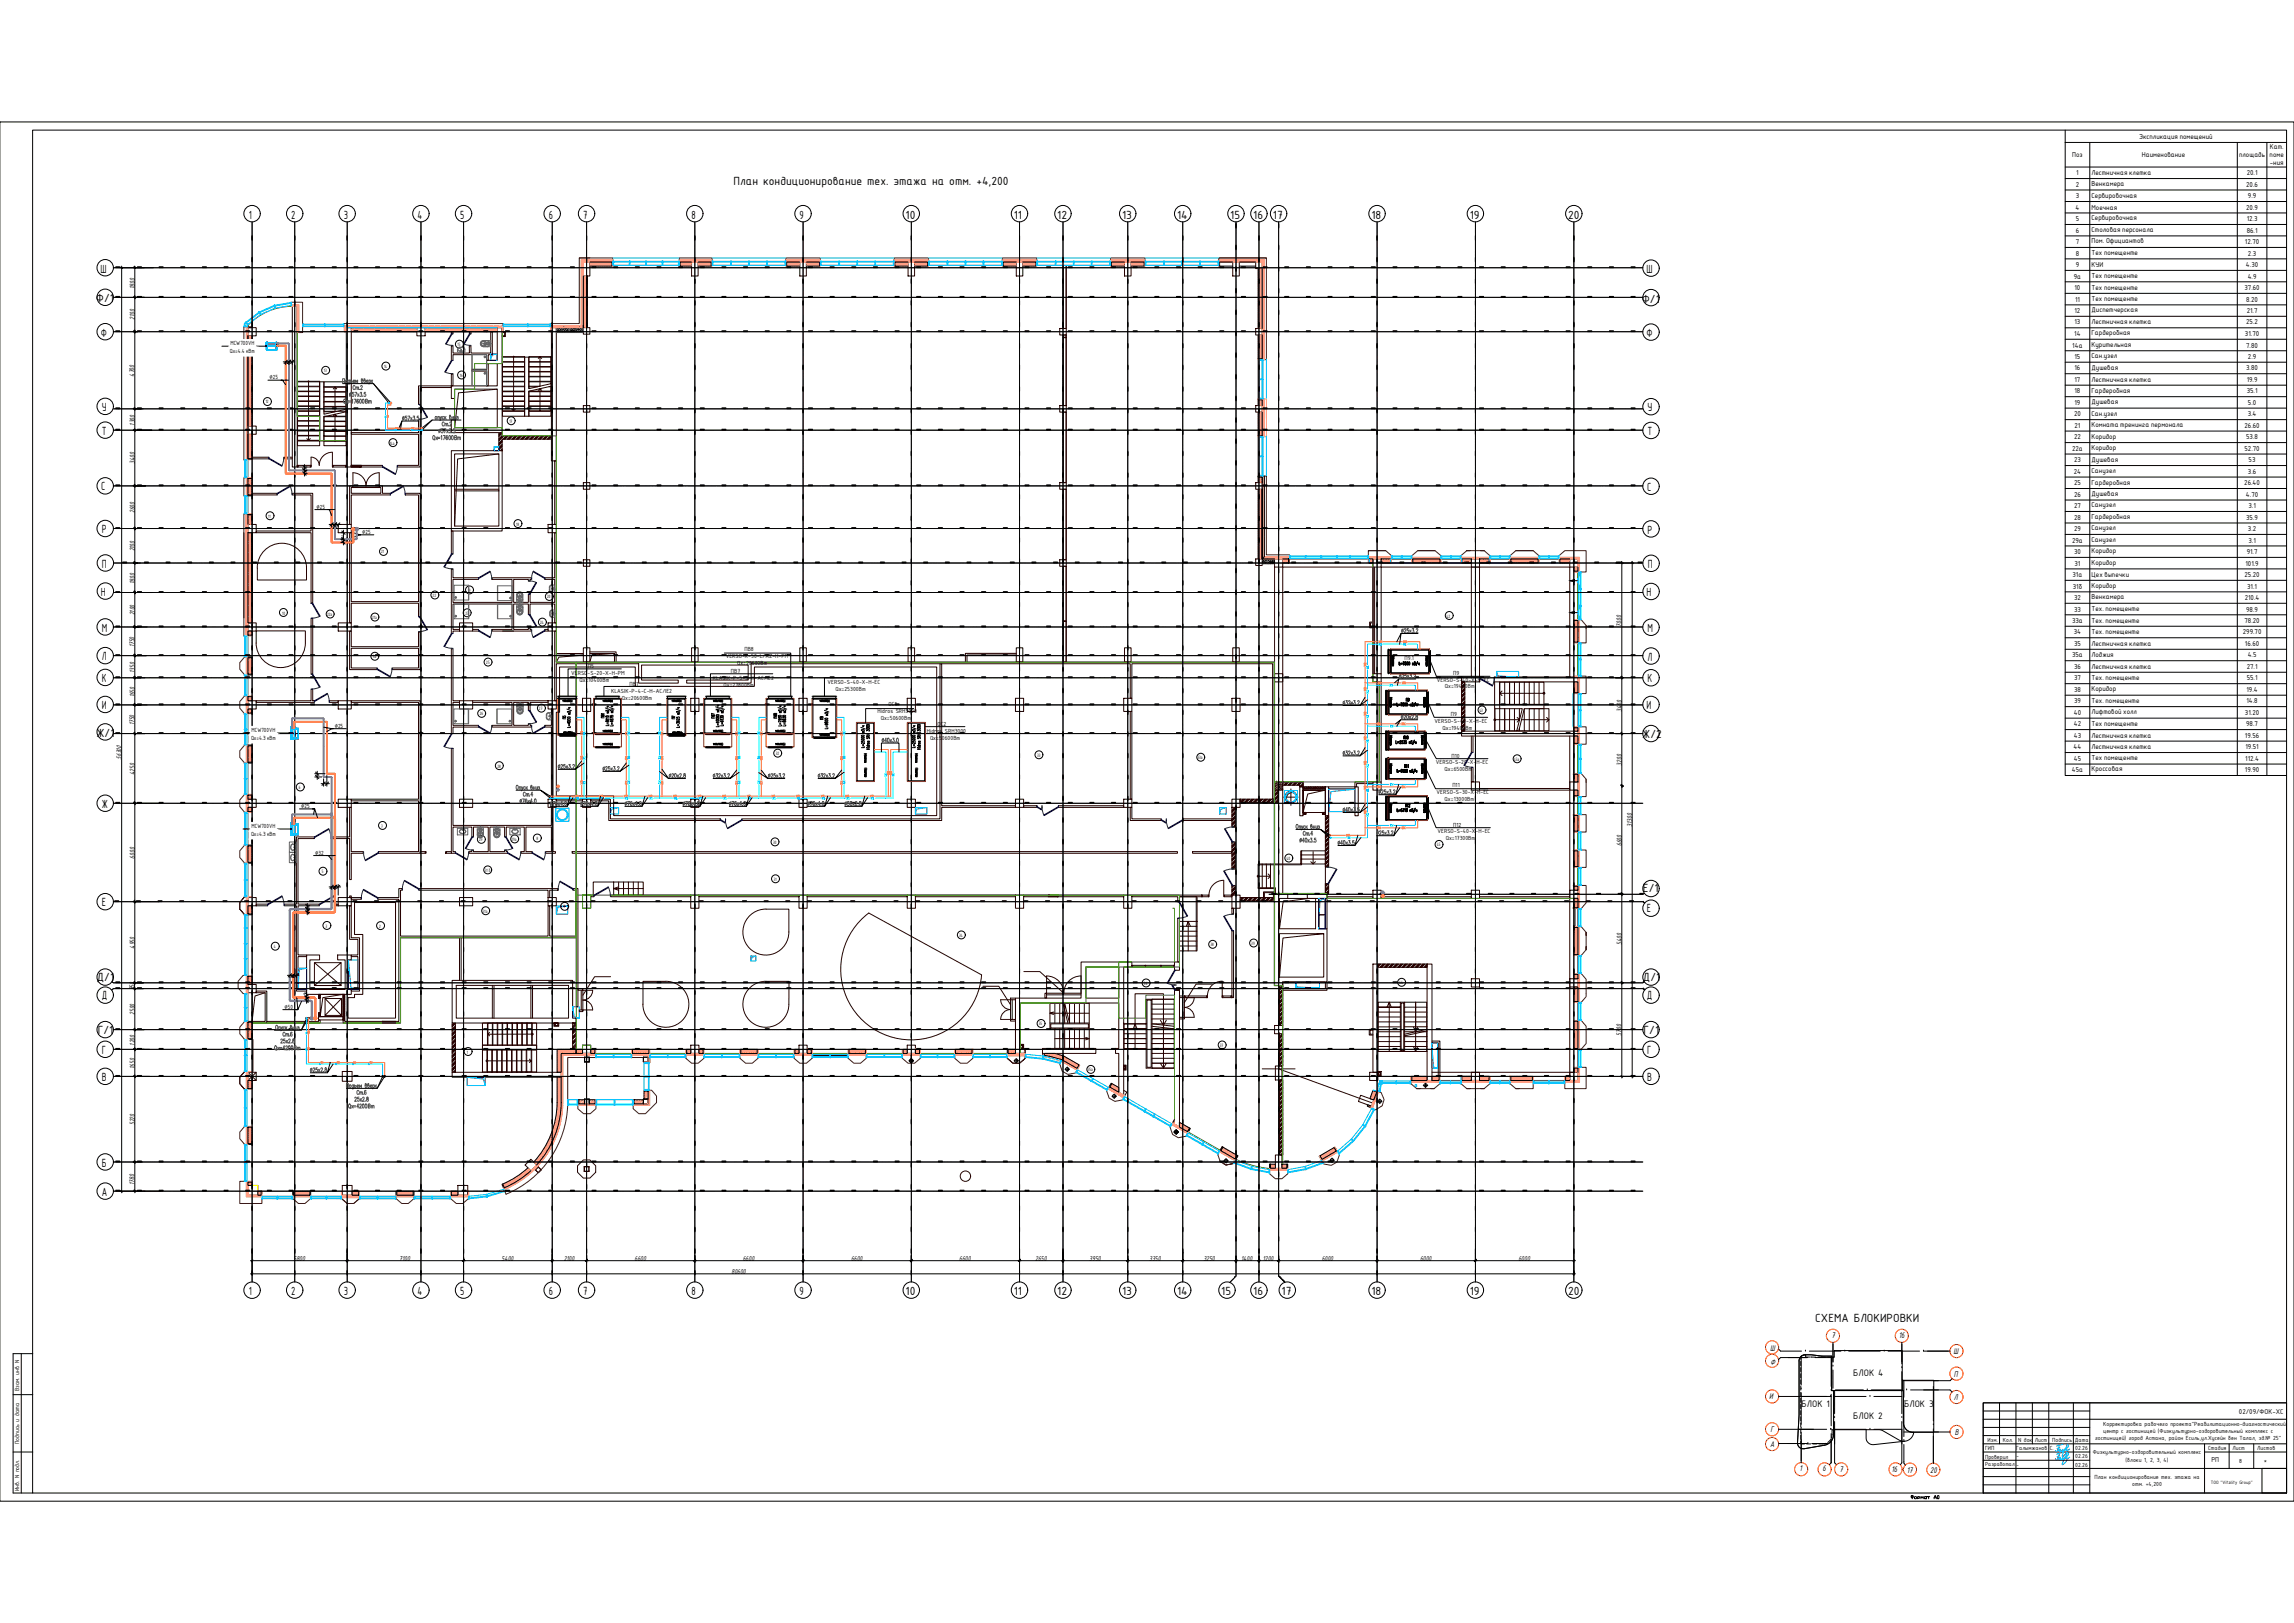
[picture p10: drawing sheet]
<svg xmlns="http://www.w3.org/2000/svg" width="1189mm" height="841mm" viewBox="0 0 1189 841" stroke-linecap="round" stroke-linejoin="round" font-family="sans-serif">
<defs><g id="words">
<g font-size="6.6">
<text x="380" y="96">План кондиционирование тех. этажа на отм. +4,200</text>
<text x="129" y="113">1</text>
<text x="151" y="113">2</text>
<text x="178" y="113">3</text>
<text x="216" y="113">4</text>
<text x="239" y="113">5</text>
<text x="284" y="113">6</text>
<text x="302" y="113">7</text>
<text x="358" y="113">8</text>
<text x="414" y="113">9</text>
<text x="469" y="113">10</text>
<text x="525" y="113">11</text>
<text x="548" y="113">12</text>
<text x="582" y="113">13</text>
<text x="610" y="113">14</text>
<text x="638" y="113">15</text>
<text x="649" y="113">16</text>
<text x="660" y="113">17</text>
<text x="711" y="113">18</text>
<text x="762" y="113">19</text>
<text x="813" y="113">20</text>
<text x="52" y="141">Ш</text>
<text x="853" y="141">Ш</text>
<text x="50" y="157">Ф/1</text>
<text x="851" y="157">Ф/1</text>
<text x="52" y="174">Ф</text>
<text x="853" y="175">Ф</text>
<text x="53" y="213">У</text>
<text x="854" y="213">У</text>
<text x="53" y="225">Т</text>
<text x="854" y="225">Т</text>
<text x="53" y="254">С</text>
<text x="854" y="254">С</text>
<text x="53" y="276">Р</text>
<text x="854" y="276">Р</text>
<text x="53" y="294">П</text>
<text x="854" y="294">П</text>
<text x="52" y="309">Н</text>
<text x="853" y="309">Н</text>
<text x="53" y="327">М</text>
<text x="854" y="327">М</text>
<text x="53" y="342">Л</text>
<text x="854" y="342">Л</text>
<text x="53" y="353">К</text>
<text x="854" y="354">К</text>
<text x="53" y="367">И</text>
<text x="853" y="367">И</text>
<text x="50" y="382">Ж/1</text>
<text x="851" y="383">Ж/2</text>
<text x="53" y="419">Ж</text>
<text x="851" y="462">Е/1</text>
<text x="53" y="470">Е</text>
<text x="853" y="473">Е</text>
<text x="50" y="508">Д/1</text>
<text x="851" y="508">Д/1</text>
<text x="53" y="518">Д</text>
<text x="853" y="518">Д</text>
<text x="51" y="536">Г/1</text>
<text x="852" y="536">Г/1</text>
<text x="53" y="546">Г</text>
<text x="854" y="546">Г</text>
<text x="53" y="560">В</text>
<text x="854" y="560">В</text>
<text x="53" y="605">Б</text>
<text x="53" y="620">А</text>
<text x="129" y="671">1</text>
<text x="151" y="671">2</text>
<text x="178" y="671">3</text>
<text x="216" y="671">4</text>
<text x="239" y="671">5</text>
<text x="284" y="671">6</text>
<text x="302" y="671">7</text>
<text x="358" y="671">8</text>
<text x="414" y="671">9</text>
<text x="469" y="671">10</text>
<text x="525" y="671">11</text>
<text x="548" y="671">12</text>
<text x="582" y="671">13</text>
<text x="610" y="671">14</text>
<text x="633" y="671">15</text>
<text x="649" y="671">16</text>
<text x="664" y="671">17</text>
<text x="711" y="671">18</text>
<text x="762" y="671">19</text>
<text x="813" y="671">20</text>
<text x="941" y="685">СХЕМА БЛОКИРОВКИ</text>
</g>
<g font-size="5.3">
<text x="960" y="713">БЛОК 4</text>
<text x="934" y="729">БЛОК 1</text>
<text x="987" y="729">БЛОК 3</text>
<text x="960" y="735">БЛОК 2</text>
</g>
<text font-size="4.9" x="990" y="778">Формат А0</text>
<g font-size="4.6">
<text x="949" y="693">7</text>
<text x="984" y="693">16</text>
<text x="917" y="700">Ш</text>
<text x="1012" y="702">Ш</text>
<text x="917" y="707">Ф</text>
<text x="1013" y="713">П</text>
<text x="917" y="725">И</text>
<text x="1013" y="725">Л</text>
<text x="918" y="742">Г</text>
<text x="1013" y="743">В</text>
<text x="917" y="750">А</text>
<text x="933" y="762">1</text>
<text x="944" y="762">6</text>
<text x="953" y="763">7</text>
<text x="980" y="763">16</text>
<text x="988" y="763">17</text>
<text x="1000" y="763">20</text>
</g>
<g font-size="4">
<text x="70" y="150" transform="rotate(-90 70 150)">1800</text>
<text x="70" y="166" transform="rotate(-90 70 166)">2100</text>
<text x="70" y="195" transform="rotate(-90 70 195)">4700</text>
<text x="70" y="221" transform="rotate(-90 70 221)">1300</text>
<text x="70" y="241" transform="rotate(-90 70 241)">3400</text>
<text x="70" y="266" transform="rotate(-90 70 266)">2600</text>
<text x="70" y="286" transform="rotate(-90 70 286)">2100</text>
<text x="70" y="302" transform="rotate(-90 70 302)">1800</text>
<text x="70" y="319" transform="rotate(-90 70 319)">2100</text>
<text x="840" y="325" transform="rotate(-90 840 325)">7000</text>
<text x="70" y="335" transform="rotate(-90 70 335)">1750</text>
<text x="70" y="349" transform="rotate(-90 70 349)">1350</text>
<text x="70" y="361" transform="rotate(-90 70 361)">1650</text>
<text x="840" y="369" transform="rotate(-90 840 369)">3400</text>
<text x="70" y="376" transform="rotate(-90 70 376)">1750</text>
<text x="63" y="394" transform="rotate(-90 63 394)">56300</text>
<text x="70" y="402" transform="rotate(-90 70 402)">4250</text>
<text x="840" y="397" transform="rotate(-90 840 397)">3200</text>
<text x="846" y="428" transform="rotate(-90 846 428)">31300</text>
<text x="840" y="439" transform="rotate(-90 840 439)">6600</text>
<text x="70" y="445" transform="rotate(-90 70 445)">6000</text>
<text x="70" y="492" transform="rotate(-90 70 492)">4950</text>
<text x="840" y="490" transform="rotate(-90 840 490)">5400</text>
<text x="70" y="513" transform="rotate(-90 70 513)">350</text>
<text x="70" y="526" transform="rotate(-90 70 526)">2500</text>
<text x="840" y="537" transform="rotate(-90 840 537)">5700</text>
<text x="70" y="542" transform="rotate(-90 70 542)">1200</text>
<text x="70" y="554" transform="rotate(-90 70 554)">1650</text>
<text x="70" y="583" transform="rotate(-90 70 583)">5220</text>
<text x="70" y="614" transform="rotate(-90 70 614)">1780</text>
<text x="152" y="653">5800</text>
<text x="207" y="653">7100</text>
<text x="260" y="653">5400</text>
<text x="292" y="653">2100</text>
<text x="329" y="653">6600</text>
<text x="385" y="653">6600</text>
<text x="441" y="653">6600</text>
<text x="497" y="653">6600</text>
<text x="537" y="653">2650</text>
<text x="565" y="653">3950</text>
<text x="596" y="653">3350</text>
<text x="624" y="653">3250</text>
<text x="643" y="653">1400</text>
<text x="654" y="653">1200</text>
<text x="685" y="653">6000</text>
<text x="736" y="653">6000</text>
<text x="787" y="653">6000</text>
<text x="379" y="660">80600</text>
<text x="1160" y="733">02/09/ФОК-ХС</text>
<text x="1146" y="758">РП</text>
</g>
<g font-size="3.6">
<text x="1109" y="72">Экспликация помещений</text>
<text x="1176" y="77">Кат.</text>
<text x="1074" y="81">Поз</text>
<text x="1110" y="81">Наименование</text>
<text x="1160" y="81">площадь</text>
<text x="1176" y="81">поме</text>
<text x="1176" y="86">-ния</text>
<text x="1076" y="91">1</text>
<text x="1084" y="91">Лестничная клетка</text>
<text x="1164" y="91">20.1</text>
<text x="1076" y="97">2</text>
<text x="1084" y="96">Венкамера</text>
<text x="1164" y="97">20.6</text>
<text x="1076" y="103">3</text>
<text x="1084" y="102">Сервировочная</text>
<text x="1165" y="103">9.9</text>
<text x="1076" y="109">4</text>
<text x="1084" y="109">Моечная</text>
<text x="1164" y="109">20.9</text>
<text x="1076" y="115">5</text>
<text x="1084" y="114">Сервировочная</text>
<text x="1164" y="115">12.3</text>
<text x="1076" y="121">6</text>
<text x="1084" y="120">Столовая персонала</text>
<text x="1164" y="121">86.1</text>
<text x="1076" y="127">7</text>
<text x="1084" y="126">Пом. Официантов</text>
<text x="1163" y="127">12.70</text>
<text x="1076" y="132">8</text>
<text x="1084" y="132">Тех помещенте</text>
<text x="1165" y="132">2.3</text>
<text x="1076" y="138">9</text>
<text x="1084" y="138">КУИ</text>
<text x="1164" y="138">4.30</text>
<text x="1075" y="144">9а</text>
<text x="1084" y="144">Тех помещенте</text>
<text x="1165" y="144">4.9</text>
<text x="1075" y="150">10</text>
<text x="1084" y="150">Тех помещенте</text>
<text x="1163" y="150">37.60</text>
<text x="1075" y="156">11</text>
<text x="1084" y="156">Тех помещенте</text>
<text x="1084" y="162">Диспетчерская</text>
<text x="1164" y="156">8.20</text>
<text x="1075" y="162">12</text>
<text x="1164" y="162">21.7</text>
<text x="1075" y="168">13</text>
<text x="1084" y="168">Лестничная клетка</text>
<text x="1084" y="174">Гардеробная</text>
<text x="1164" y="168">25.2</text>
<text x="1075" y="174">14</text>
<text x="1084" y="180">Курительная</text>
<text x="1163" y="174">31.70</text>
<text x="1074" y="180">14а</text>
<text x="1075" y="186">15</text>
<text x="1084" y="186">Сан.узел</text>
<text x="1164" y="180">7.80</text>
<text x="1165" y="186">2.9</text>
<text x="1075" y="192">16</text>
<text x="1084" y="192">Душевая</text>
<text x="1164" y="192">3.80</text>
<text x="1075" y="198">17</text>
<text x="1084" y="198">Лестничная клетка</text>
<text x="1164" y="198">19.9</text>
<text x="1075" y="204">18</text>
<text x="1084" y="203">Гардеробная</text>
<text x="1164" y="204">35.1</text>
<text x="1075" y="210">19</text>
<text x="1084" y="209">Душевая</text>
<text x="1165" y="210">5.0</text>
<text x="1075" y="216">20</text>
<text x="1084" y="215">Сан.узел</text>
<text x="1165" y="216">3.4</text>
<text x="1075" y="222">21</text>
<text x="1084" y="221">Комната тренинга пермонала</text>
<text x="1163" y="222">26.60</text>
<text x="1075" y="228">22</text>
<text x="1084" y="227">Коридор</text>
<text x="1164" y="228">53.8</text>
<text x="1074" y="234">22а</text>
<text x="1084" y="233">Коридор</text>
<text x="1163" y="234">52.70</text>
<text x="1075" y="240">23</text>
<text x="1084" y="239">Душевая</text>
<text x="1165" y="240">53</text>
<text x="1075" y="245">24</text>
<text x="1084" y="245">Санузел</text>
<text x="1165" y="245">3.6</text>
<text x="1075" y="251">25</text>
<text x="1084" y="251">Гардеробная</text>
<text x="1163" y="251">26.40</text>
<text x="1075" y="257">26</text>
<text x="1084" y="257">Душевая</text>
<text x="1164" y="257">4.70</text>
<text x="1075" y="263">27</text>
<text x="1084" y="263">Санузел</text>
<text x="1165" y="263">3.1</text>
<text x="1075" y="269">28</text>
<text x="1084" y="269">Гардеробная</text>
<text x="1164" y="269">35.9</text>
<text x="1075" y="275">29</text>
<text x="1084" y="275">Санузел</text>
<text x="1165" y="275">3.2</text>
<text x="1074" y="281">29а</text>
<text x="1084" y="281">Санузел</text>
<text x="1165" y="281">3.1</text>
<text x="1075" y="287">30</text>
<text x="1084" y="287">Коридор</text>
<text x="1164" y="287">91.7</text>
<text x="1075" y="293">31</text>
<text x="1084" y="293">Коридор</text>
<text x="1164" y="293">101.9</text>
<text x="1074" y="299">31а</text>
<text x="1084" y="299">Цех выпечки</text>
<text x="1163" y="299">25.20</text>
<text x="1074" y="305">31б</text>
<text x="1084" y="305">Коридор</text>
<text x="1165" y="305">31.1</text>
<text x="1075" y="311">32</text>
<text x="1084" y="311">Венкамера</text>
<text x="1163" y="311">210.4</text>
<text x="1075" y="317">33</text>
<text x="1084" y="317">Тех. помещенте</text>
<text x="1164" y="317">98.9</text>
<text x="1074" y="323">33а</text>
<text x="1084" y="323">Тех. помещенте</text>
<text x="1163" y="323">78.20</text>
<text x="1075" y="329">34</text>
<text x="1084" y="329">Тех. помещенте</text>
<text x="1162" y="329">299.70</text>
<text x="1075" y="335">35</text>
<text x="1084" y="335">Лестничная клетка</text>
<text x="1163" y="335">16.60</text>
<text x="1074" y="341">35а</text>
<text x="1084" y="341">Лоджия</text>
<text x="1165" y="341">4.5</text>
<text x="1075" y="347">36</text>
<text x="1084" y="347">Лестничная клетка</text>
<text x="1164" y="347">27.1</text>
<text x="1075" y="353">37</text>
<text x="1084" y="352">Тех. помещенте</text>
<text x="1164" y="353">55.1</text>
<text x="1075" y="359">38</text>
<text x="1084" y="358">Коридор</text>
<text x="1164" y="359">19.4</text>
<text x="1075" y="364">39</text>
<text x="1084" y="364">Тех. помещенте</text>
<text x="1164" y="364">14.8</text>
<text x="1075" y="370">40</text>
<text x="1084" y="370">Лифтовой холл</text>
<text x="1163" y="370">31.20</text>
<text x="1075" y="376">42</text>
<text x="1084" y="376">Тех помещенте</text>
<text x="1164" y="376">98.7</text>
<text x="1075" y="382">43</text>
<text x="1084" y="382">Лестничная клетка</text>
<text x="1163" y="382">19.56</text>
<text x="1075" y="388">44</text>
<text x="1084" y="388">Лестничная клетка</text>
<text x="1164" y="388">19.51</text>
<text x="1075" y="394">45</text>
<text x="1084" y="394">Тех помещенте</text>
<text x="1164" y="394">112.4</text>
<text x="1074" y="400">45а</text>
<text x="1084" y="400">Кроссовая</text>
<text x="1163" y="400">19.90</text>
</g>
<g font-size="3.3">
<text x="376" y="341">VERSO-R-50-L/AZ-H-PM</text>
<text x="386" y="337">ПВ8</text>
<text x="305" y="346">П5</text>
<text x="382" y="344">Qх=20600Вт</text>
<text x="728" y="342">П9.1</text>
<text x="296" y="350">VERSO-S-20-X-H-PM</text>
<text x="300" y="353">Qх=10400Вт</text>
<text x="369" y="352">KLASIK-P-5-S-H-AC/IE2</text>
<text x="379" y="349">ПВ7</text>
<text x="745" y="353">VERSO-S-40-X-H-EC</text>
<text x="753" y="350">П9</text>
<text x="317" y="359">KLASIK-P-4-C-H-AC/IE2</text>
<text x="326" y="355">ПВ</text>
<text x="330" y="355">1</text>
<text x="375" y="356">Qх=27800Вт</text>
<text x="429" y="354">VERSO-S-40-X-H-EC</text>
<text x="433" y="358">Qх=25300Вт</text>
<text x="749" y="357">Qх=19400Вт</text>
<text x="322" y="363">Qх=20600Вт</text>
<text x="461" y="366">ОС1</text>
<text x="455" y="370">Hidros SRH3000</text>
<text x="752" y="371">П9</text>
<text x="456" y="373">Qх=50600Вт</text>
<text x="486" y="376">ОС</text>
<text x="489" y="376">2</text>
<text x="743" y="374">VERSO-S-40-X-H-EC</text>
<text x="480" y="380">Hidros SRH3000</text>
<text x="482" y="383">Qх=50600Вт</text>
<text x="748" y="378">Qх=19400</text>
<text x="760" y="378">Вт</text>
<text x="752" y="393">П10</text>
<text x="744" y="396">VERSO-S-20-X-H-EC</text>
<text x="749" y="400">Qх=6500Вт</text>
<text x="745" y="412">VERSO-S-30-X-H-EC</text>
<text x="753" y="408">П11</text>
<text x="749" y="415">Qх=13000Вт</text>
<text x="745" y="432">VERSO-S-40-X-H-EC</text>
<text x="753" y="428">П12</text>
<text x="749" y="435">Qх=17300Вт</text>
<text x="10" y="721" transform="rotate(-90 10 721)">Взам. инв. N</text>
<text x="1090" y="743">центр с гостиницей (Физкультурно-оздоровительный комплекс с</text>
<text x="1090" y="739">Корректировка рабочего проекта&quot;Реабилитационно-диагностический</text>
<text x="10" y="748" transform="rotate(-90 10 748)">Подпись и дата</text>
<text x="1030" y="747">Изм.</text>
<text x="1038" y="747">Кол.</text>
<text x="1046" y="747">N док Лист</text>
<text x="1064" y="747">Подпись Дата</text>
<text x="1086" y="746">гостиницей) город Астана, район Есиль,ул.Хусейн бен Талал, зд.№ 25&quot;</text>
<text x="1029" y="756">Проверил</text>
<text x="1029" y="752">ГИП</text>
<text x="1045" y="751">Галымжанов С.</text>
<text x="1045" y="756">-</text>
<text x="1075" y="751">02.26</text>
<text x="1075" y="756">02.26</text>
<text x="1085" y="753">Физкультурно-оздоровительный комплекс</text>
<text x="1144" y="751">Стадия</text>
<text x="1157" y="751">Лист</text>
<text x="1170" y="751">Листов</text>
<text x="1045" y="760">-</text>
<text x="1075" y="760">02.26</text>
<text x="1102" y="757">(блоки 1, 2, 3, 4)</text>
<text x="1160" y="758">8</text>
<text x="1173" y="758">*</text>
<text x="1085" y="766">План кондиционирование тех. этажа на</text>
<text x="10" y="773" transform="rotate(-90 10 773)">Инв. N подл.</text>
<text x="1105" y="770">отм. +4,200</text>
</g>
<text font-size="3.2" x="1029" y="760">Разработал</text>
<g font-size="3">
<text x="119" y="179">MCW700VH</text>
<text x="119" y="183">Qх=4.4</text>
<text x="128" y="183">кВт</text>
<text x="140" y="197">⌀25</text>
<text x="164" y="264">⌀25</text>
<text x="188" y="277">⌀25</text>
<text x="173" y="377">⌀25</text>
<text x="130" y="383">Qх=4.3 кВт</text>
<text x="130" y="379">MCW700VH</text>
<text x="156" y="419">⌀25</text>
<text x="130" y="429">MCW700VH</text>
<text x="130" y="433">Qх=4.3 кВт</text>
<text x="163" y="443">⌀32</text>
<text x="147" y="523">⌀50</text>
</g>
<g font-size="2.6">
<text x="237" y="179">15</text>
<text x="199" y="191">14</text>
<text x="168" y="193">13</text>
<text x="238" y="195">16</text>
<text x="138" y="209">12</text>
<text x="264" y="219">17</text>
<text x="202" y="230">14a</text>
<text x="139" y="268">11</text>
<text x="268" y="272">18</text>
<text x="198" y="287">21</text>
<text x="224" y="309">22</text>
<text x="242" y="307">19</text>
<text x="284" y="310">20</text>
<text x="146" y="319">10</text>
<text x="169" y="319">22a</text>
<text x="193" y="321">21a</text>
<text x="241" y="319">23</text>
<text x="280" y="323">24</text>
<text x="750" y="320">42</text>
<text x="193" y="341">9a</text>
<text x="252" y="344">25</text>
<text x="249" y="371">26</text>
<text x="279" y="368">27</text>
<text x="767" y="369">43</text>
<text x="402" y="391">32</text>
<text x="537" y="392">33</text>
<text x="621" y="393">33a</text>
<text x="785" y="394">45a</text>
<text x="258" y="398">28</text>
<text x="155" y="409">6</text>
<text x="198" y="429">7</text>
<text x="248" y="436">29</text>
<text x="265" y="436">29a</text>
<text x="278" y="435">8</text>
<text x="401" y="437">30</text>
<text x="745" y="439">45</text>
<text x="667" y="446">40</text>
<text x="167" y="453">5</text>
<text x="251" y="452">31 б</text>
<text x="401" y="456">31</text>
<text x="250" y="473">31a</text>
<text x="292" y="471">9</text>
<text x="169" y="481">3</text>
<text x="197" y="481">2</text>
<text x="497" y="486">34</text>
<text x="142" y="491">4</text>
<text x="627" y="490">38</text>
<text x="648" y="490">39</text>
<text x="593" y="510">36</text>
<text x="725" y="510">44</text>
<text x="538" y="531">35</text>
<text x="242" y="546">1</text>
<text x="632" y="543">37</text>
<text x="564" y="555">35a</text>
<text x="1146" y="769">ТОО &quot;Vitality Group&quot;</text>
</g>
<g font-size="1.1">
<text x="302" y="470">+3.200</text>
<text x="302" y="546">+4.300</text>
</g>
<g font-size=".9">
<text x="148" y="187">200</text>
<text x="150" y="187">200</text>
<text x="158" y="245" transform="rotate(-90 158 245)">200</text>
<text x="158" y="243" transform="rotate(-90 158 243)">200</text>
<text x="172" y="272">200</text>
<text x="174" y="272">200</text>
<text x="178" y="281" transform="rotate(-90 178 281)">200</text>
<text x="178" y="278" transform="rotate(-90 178 278)">400</text>
<text x="164" y="402" transform="rotate(-90 164 402)">200</text>
<text x="168" y="406">200</text>
<text x="172" y="459">200</text>
<text x="174" y="459">200</text>
<text x="159" y="473" transform="rotate(-90 159 473)">200</text>
<text x="159" y="471" transform="rotate(-90 159 471)">200</text>
<text x="150" y="505">200</text>
<text x="152" y="505">200</text>
<text x="159" y="518" transform="rotate(-90 159 518)">200</text>
<text x="159" y="517" transform="rotate(-90 159 517)">200</text>
</g>
</g></defs>
<!-- layer: OSI -->
<g fill="#260000" stroke="#260000" stroke-width=".52">
<path d="M198 529h7z"/>
<path d="M198 529h7v1z"/>
<path d="M287 530h2z"/>
<path d="M287 530v1z"/>
<path d="M182 241l5 1v-1zM182 241l5 1h-5z"/>
<path d="M198 530h7zM198 529l7 1h-7z"/>
<path d="M543 464l5 1v-1zM543 464l5 1h-5z"/>
</g>
<g fill="none" stroke="#260000" stroke-width=".52">
<path d="M302 136h4v7h-4zM358 136h4v7h-4zM414 136h4v7h-4zM471 136h3v7h-3zM527 136h3v7h-3zM551 138v32h2v-32v32M551 138v32M583 136h3v7h-3zM639 136h3v7h-3zM651 136h3v3h-3zM151 159h3v83h-3zM128 169h3v1h-3z"/>
<path d="M128 170h5v4h-5zM178 170h2v2h-2zM180 170h2v72h-2zM216 170h4v4h-4zM234 179h1v4h8v-4h1v4h10v-11h1v12h-2v3h-1v-3h-17v3h-1zM234 172h1v1h-1zM243 172h1v1h-1zM258 170h2v54h-26v-6h2v4h22v-20h-22v4h-2v-6h24v-12h-6v-1h6zM260 170h1v2h-1zM260 172h2v2h-2M261 172h1v2h-2M285 170h1v2h-1z"/>
<path d="M286 170h2v69h-2zM302 170h4v3h-4zM549 170h4v4h-4zM551 174h2v1h-2zM551 175h2v35h-2zM551 174v1h2v-1M651 170h3v4h-3zM154 198h12v18h-12zM154 198h12v30h-12zM160 198v30l-1-1M166 198h2v15h6v-12l1 1M217 200h17v1h-16v9h-1z"/>
<path d="M234 194h1v6h-1zM245 191h7v-3h1v12h-1v-8h-7zM260 185h12v18h-12zM260 185h12v28h-12zM260 188h12M260 190h12M260 193h12M260 195h12M260 198h12M260 192h12M260 187h12M266 185v28l-1-1"/>
<path d="M272 185h2M274 185h12v14l-12 2zM274 188h12M274 190h12M274 193h12M274 195h12M274 198h12M274 192h12M274 187h12M280 185l-1 1M281 186l-1-1v15h-6M652 186h2v21h-2z"/>
<path d="M154 216h12v12h-12zM154 200h12M154 203h12M154 205h12M154 208h12M154 211h12M154 213h12M154 218h12M154 215h12M154 210h12M168 216l11-3v8M168 201h11v12"/>
<path d="M168 200h11M168 203h11M168 205h11M168 208h11M168 211h11M168 218v3M168 218h11M168 206h11M174 201l-1 1M174 215l-1 1M175 216l-1-1v14M179 216h-11v2h11v3h-11v2"/>
<path d="M179 213h-11v-15h11v20M179 216h-11v5M179 212l-11 3v-2M258 202l-20 2-2 18M260 203h12v13h-12zM260 200h12M260 205h12M260 208h12M260 211h12M260 213h12M260 210h12M260 203h12"/>
<path d="M267 212l-1 1M272 213v3h2v-3M274 203h12v13h-12zM274 201v-16h12v18h-12l12-3v13h-12v-10h12M274 200h5M274 205h12M274 208h12M274 211h12M274 213h12M274 210h12M280 201l-1 1M281 202l-1-1v12"/>
<path d="M284 200h2M302 210h4v4h-4zM549 210h4v4h-4zM551 214h2v36h-2zM551 210v-35h2v35M551 214v36h2v-36M651 210h3v4h-3zM128 221h5v4h-5zM131 237h8v1h-9M151 237h-4v1h4M154 228h12v3h-12zM154 221h12"/>
<path d="M154 223h12M154 226h12M161 227l-1 1M161 237a4 4 0 0 1 4 4 7 7 0 0 1 7-7v8h8M161 237v4M166 228h13M168 224v2M179 221v2h-11v3h11v5h-11v-5M179 221h-11v3h11v2h-11v3h11v-3M179 221v5M182 224h35v-7h1v25h-12v-1h11v-16h-35zM234 234h26v41h-26z"/>
<path d="M236 235h23v38h-23zM259 226l1-2v2h26M259 235l-22 3-1 35M259 224v10M259 224v1M260 224l-1 1M260 231l-1 2M260 229l-1 2M260 229l-1 1M260 231l-1 1M260 228l-1 2M260 230l-1 2"/>
<path d="M260 225l-1 1M260 233v1M260 233l-1 1M260 226l-1 1M260 226l-1 2M261 226l-2 2M261 226l-2 3M262 226l-1 2M263 226l-2 2M263 226l-1 2M265 226l-2 2M265 226l-1 2"/>
<path d="M266 226l-2 2M267 226l-2 2M267 226l-1 2M268 226l-2 2M269 226l-2 2M270 226l-2 2M270 226l-1 2M271 226l-1 2M272 226l-2 2M272 226l-1 2M273 226l-2 2M274 226l-2 2"/>
<path d="M275 226l-2 2M276 226l-2 2M276 226l-1 2M277 226l-2 2M277 226l-1 2M278 226l-1 2M279 226l-2 2M279 226l-1 2M281 226l-2 2M281 226l-1 2M282 226l-2 2M283 226l-2 2"/>
<path d="M283 226l-1 2M284 226l-2 2M285 226l-1 2M286 226l-2 2M286 228h-26v6M286 227l-1 1M287 239h1v33h-1zM652 226h2v21h-2zM131 256h13h-13zM154 241h7v1h-7M154 241v1zM154 241v1"/>
<path d="M161 241v1zM179 241l1 1zM179 241v1M180 241h-8h1l-1 1M181 252h2v1h-1v3h15v-3v-1h1v4h4h-20v16h-1zM182 241h5v1h-5zM182 241h16v1h-16zM183 253h14M190 252a7 7 0 0 0-7-7v7h14v-7a7 7 0 0 0-7 7M236 254h23M302 250h4v4h-4zM549 250h4v4h-4z"/>
<path d="M551 254h2v36h-2zM551 254v36h2v-36M651 250h3v4h-3zM128 272h5v4h-5zM175 272h7v4h-7zM181 276h1v36h35v-56h-7h8v64h-1v-7h-35v10h-1zM234 275h1v12h-1zM284 272h4v4h-4zM137 286a13 13 0 0 1 14-4 13 13 0 0 1 8 12v7h-26l1-9v-3zM302 290h4v3h-4zM549 290h4v3h-4zM551 293h2v29h-2z"/>
<path d="M551 293v29h2v-29M651 290h3v3h-3zM661 294v111h14v3h12v1h-12v-1M661 290h4v4h-4zM665 290h47M712 294v55h4v4h-4zM712 290h4v4h-4zM712 294v55M716 290h47M721 292h11M747 292h10M763 290h50"/>
<path d="M763 290h4v4h-4zM763 294v57M767 294v57M772 292h11M814 290h4v4h-4zM818 294v57M161 313h1v-57h-11h10v19h-28v1h28v37h1M128 323h5v4h-5zM133 327h25v6a13 13 0 0 1-13 13 13 13 0 0 1-12-13zM161 320h1v29h-1zM175 323h7v4h-7zM181 327h1v8h35v-8h1v20h-15v-1h14v-10h-35v10h13v1h-14z"/>
<path d="M238 323h7v4h-7zM245 326h3v1h-3M260 327h15v-2h-1v1h-8v-13h8v6h1v-6h12v10h1v-47h-1v23h-5v1h5v12h-12v-4h-1v4h-8v-12h8v1h1v-2h-20v1h10v12h-30v-12h13v-1h-13v-4h-1v33h1v-1h3v-1h-3v-13h30v13h-10v1h11M284 326h-2v1h2M284 323h4v4h-4zM287 327h1v16h11v1h-11v19h-1zM288 339h14l-12 2-2 2M288 339h14M302 336h4v7h-4zM306 339h12v4M306 338h13v5M318 339h-11l-1 4"/>
<path d="M358 336h4v7h-4zM414 336h4v7h-4zM471 336h3v7h-3zM527 339h-26v4M527 339h-27v4M527 336h3v7h-3zM551 322h2v21h-2zM583 336h3v7h-3zM639 336h3v7h-3zM712 323h-2v2h2M712 322h-2v3h2M290 346h39v10h62v-10h94v77h-167v-11h-30v-43h2z"/>
<path d="M331 343v11h21v-2h-19v-7h55v7h-32v2h33v-11M331 344h-32v-1h361v71v-70h-73v18h-1v-18h-98M389 344h98M551 343v-21h2v21M661 349h4v4h-4zM712 349v-55h-47v115h-4v-4h14v4h12v12h-12v-12h12v12h-12v-12M715 353v52M716 349v-55h98v57M716 353v52M757 353h2v26h-2zM757 351h10v2h-10zM758 353l-1 1"/>
<path d="M759 353l-2 2M759 358l-2 1M759 359l-2 2M759 357l-2 2M759 359l-2 1M759 355l-2 2M759 354l-2 2M759 360l-2 2M759 355l-2 1M759 356l-2 2M774 351h44v2h-44zM775 353v26"/>
<path d="M777 354h23v11h-23zM777 353v26M777 359l1 1M778 358l-1 1h23M780 354v11M782 354v11v-11M785 354v11M787 354v11M790 354v11M793 354v11M795 354v11M798 354v11"/>
<path d="M128 363h5v4h-5zM133 363h28v-6h1v6h1v1h-30zM171 363h4v1h-4zM175 363h7v4h-7zM182 363h36v79h-22v-1h21v-26h-35v-1h35v-50h-35zM238 363h50v4h-4v-4M245 364h20v12h-10v1h20v-2h-1v1h-8v-12h8v4h1v-4h9M245 363v4h-7v-4h-3v-27h-1v44h1v-3h13v-1h-13v-12h3M286 367h1v47h-1v-37h-4v-1h4zM302 362h4v7h-4zM358 362h4v7h-4zM414 362h4v7h-4z"/>
<path d="M470 362h4v7h-4zM526 362h4v7h-4zM582 362h5v7h-5zM586 369h1v45h-1zM638 362h5v7h-5zM757 379h61v2h-61zM759 364l-2 1M759 376l-2 2M759 374l-2 1M759 371l-2 2M759 369l-2 2M759 367l-2 1"/>
<path d="M759 362l-2 2M759 376l-2 1M759 373l-2 2M759 362l-2 1M759 371l-2 1M759 368l-2 2M759 361l-2 2M759 375l-2 1M759 372l-2 2M759 370l-2 2M759 363l-2 2M759 378l-1 1"/>
<path d="M759 364l-2 2M759 369l-2 1M759 366l-2 2M759 377l-1 2M759 375l-2 2M759 377l-2 2M759 366l-2 1M775 373h12l-1 1M778 365h22v2h-7v12M780 367v12v-12M782 367v12M785 367v12"/>
<path d="M786 379l3-12h-14v12h20M786 372l1 1M787 367v6M787 377v2M789 373h14l-1 1M790 379v-12h8v12M790 367l-3 12M795 367v12h8v-12h-5M800 367v12M802 372l1 1M234 388h1v40h51v-10h1v23h1v1h-5v-1h3v-12h-13v12h3v1h-6v-1h2v-12h-10v5v-5h-8v12h8v-1l1 2h-20v-1h2v-1v1h8v-12h-8v5v-5h-10v12h1v1h-2zM763 381v9v-9"/>
<path d="M814 381v179M816 386v15M818 381v24M128 414h5v4h-5zM175 414h7v4h-7zM181 418h1v23h6v1h-6v14h-1v-21h-9v-1h9zM238 414h7v4h-7zM284 414h4v4h-4zM288 414h11v1h-11zM299 414v1h3v-1h4v4h-4v-4zM306 414h10v10h57v1h-58v-10h-9zM358 414h4v4h-4z"/>
<path d="M414 414h4v4h-4zM470 414h4v4h-4zM526 414h4v4h-4zM530 418h7h-7zM549 418h33h-33zM582 414h5v4h-5zM586 418h1v6h15v1h-16zM638 418h5v-4v2h17v-2h-22v15h2v-11M639 418l-1 1M640 418l-2 2M640 419l-2 2M640 419l-2 1"/>
<path d="M643 414h.1M644 414l-1 2M645 414l-2 2M645 414l-1 2M646 414l-1 2M647 414l-2 2M647 414l-1 2M648 414l-2 2M649 414l-2 2M650 414l-2 2M651 414l-2 2M651 414l-1 2"/>
<path d="M652 414l-2 2M652 414l-1 2M653 414l-1 2M654 414l-2 2M654 414l-1 2M656 414l-2 2M656 414l-1 2M657 414l-2 2M658 414l-2 2M658 414l-1 2M659 414l-2 2M660 414l-1 2"/>
<path d="M660 415v1M660 415l-1 1M661 409v7h1v-7M661 409v54M661 409h.1M661 409v1M661 405h.1M661 408h.1M661 407h.1M661 406h.1M661 405v1M662 405h.1"/>
<path d="M662 409l-1 1M662 409h.1M662 408l-1 1M662 407h.1M662 416h.1M662 411l-1 2M662 415v1M662 413l-1 2M662 411l-1 1M662 415l-1 1M662 412l-1 2M662 410l-1 2"/>
<path d="M662 414l-1 2M662 406l-1 1M663 406h.1M663 405l-1 1M663 409h-1M663 408h.1M663 407l-1 1M664 407h.1M664 405l-1 1M664 406l-2 1M664 406h.1M664 409h.1"/>
<path d="M664 408l-1 1M664 408h.1M664 405v1M665 407l-2 1M665 407h.1M665 407h9v1h1v15h-1v-15M665 408h.1M665 408l-1 1M665 409h.1M665 409v54M665 405h.1M665 413h8"/>
<path d="M665 405l-1 2M666 405l-1 1M667 405l-2 2M667 405l-1 2M668 405l-2 2M669 409v8M669 405l-2 2M670 405l-2 2M670 405l-1 2M671 405l-1 2M671 411a3 3 0 0 0-3 1 3 3 0 0 0-1 3M672 405l-2 2"/>
<path d="M673 405l-2 2M674 405l-2 2M674 405l-1 2M675 405l-2 2M675 407v1M675 407l-1 1M675 406l-1 2M675 408h.1M676 408h-1M676 408l-1 1M677 408l-1 1M678 408l-1 1"/>
<path d="M679 408l-1 1M680 408l-1 1M681 408l-1 1M682 408l-1 1M683 408l-1 1M684 408l-1 1M685 408l-1 1M686 408l-1 1M687 409l-9 2-3 10M687 408h2v15h-2zM687 408l-1 1M689 408h13"/>
<path d="M689 409h13M702 408h2v15h-2zM712 405h4v4h-4zM712 406h-9v2M712 405h-10v3M763 405h4v4h-4v-11v7M767 409h47M818 405v155M818 405h-4v4h4M154 434h9v1h-9v34h11h-11v26h5v1h-5v17h5v1h-5v-45h-7h7zM384 424h103v-80h1v74h38h-38v7h-104zM613 424h25v1h-25z"/>
<path d="M638 436h2v14h-2zM639 436h-1M639 436l-1 1M640 440l-2 2M640 440l-2 1M640 439l-2 2M640 438l-2 1M640 428v1M640 426l-2 2M640 424l-2 2M640 422l-2 1M640 437l-2 2"/>
<path d="M640 424l-2 1M640 421l-2 2M640 428l-1 1M640 425l-2 2M640 423l-2 2M640 436l-2 2M640 427l-1 2M640 423l-2 1M640 420l-2 2M675 421h2v1h-2zM675 421h.1M676 421h-1"/>
<path d="M676 421l-1 1M677 421l-1 1M677 422h-1M685 421h2v1h-2zM685 421h.1M686 421h-1M686 421l-1 1M687 421l-1 1M687 423h2v26h-2zM687 422h-1M687 423h.1M688 423l-1 1"/>
<path d="M689 430l-2 2M689 428l-2 2M689 428l-2 1M689 430l-2 1M689 432l-2 1M689 429l-2 2M689 440l-2 1M689 437l-2 2M689 435l-2 2M689 433l-2 1M689 426l-2 2M689 424l-2 1"/>
<path d="M689 439l-2 2M689 435l-2 1M689 432l-2 2M689 425l-2 2M689 423l-2 2M689 437l-2 1M689 434l-2 2M689 427l-2 2M689 423l-2 1M689 438l-2 2M689 436l-2 2M689 425l-2 1"/>
<path d="M218 441h3v1M220 441v1M221 441v1h-3M231 441v1zM234 441h-3v1h3M297 441h2v1h-2zM299 441h311v1h-311zM318 457v7h15v-7h-26v7M321 457v7M321 460h-3M323 457v7M326 457v7"/>
<path d="M328 457v7M331 457v7M618 441h20v1h-20zM639 459h-1M639 459l-1 1M640 459l-2 1M640 442l-2 2M640 441l-2 2M640 449l-1 1M640 447l-2 2M640 445l-2 1M640 446l-2 2"/>
<path d="M640 444l-2 2M640 460l-2 1M640 448l-2 2M640 444l-2 1M640 459l-2 2M640 450h.1M640 446l-2 1M640 443l-2 2M652 454h6M654 448v12M656 448v12M657 453l1 1-1 1"/>
<path d="M658 448v12M660 448v12M674 445h13M674 443h13M675 441v7h-23M681 441v7l-2-1M682 447l-1 1M687 458h2v5h-2zM687 458h.1M688 458l-1 1M689 446l-2 2h-35v12h9v3h26v-22h-13v7M689 458l-2 2"/>
<path d="M689 449h-1M689 446l-2 2M689 444l-2 2M689 442l-2 2M689 460l-2 2M689 448l-1 1M689 444l-2 1M689 441l-2 2M689 459l-2 2M689 448l-2 1M689 446l-2 1M689 443l-2 2"/>
<path d="M689 445l-2 2M689 441l-2 1M128 465h5v4h-5zM133 469h6h-6zM174 469h1h-1zM175 465h7v4h-7zM181 464v1h6v1h-5v-2zM181 469h1v17h4v28h-4v-1h3v-17h-3v-1h3v-8h-4zM184 468h21v60h-25v-11h4v-2h4v-31h-4zM196 465h11v-5h1v1v24h76v-16h1v16h14v1h-91v44h-30v-1h1h-1v-14h1v14h28v-63h-11zM217 460h72v1h-4v4h-1v-4h-67zM238 465h7v4h-7z"/>
<path d="M284 465h4v4h-4zM297 460h2v1h-2zM299 460h1v62h-1zM302 464h4v7h-4zM306 464h2v1h-2zM316 464h42v7h4v-7h-4v1h-42zM333 460h-15l3 1M362 464h52v7h4v-7h-4v1h-52zM397 471a12 12 0 0 0-12 12 12 12 0 0 0 12 12 12 12 0 0 0 12-12v-12h-12M418 464h52v7h4v-7h-4v1h-52zM447 476l3-3 59 32a37 37 0 0 1-52 30 37 37 0 0 1-10-59zM474 464h56v7h-4v-7v1h-52z"/>
<path d="M530 464h52v7h5v-7h-5v1h-52zM587 464h36v1h-12v2h-1v-2h-23zM610 476h1v23h-1zM610 467h1M611 465h9v28h-9v-16h9M616 477l1 3M620 465v28M623 464v1h4v-1h-4v1M634 464v-8a8 8 0 0 0-7 8h-1l1 1M635 464v1M638 464v1zM638 464h5v7h-5z"/>
<path d="M638 471h1v3h-1zM640 464v-5h-2v5h-4v1h4M640 463l-1 1M640 461l-2 1M640 462l-1 2M640 460l-2 2M640 462l-2 2M640 462l-2 1M643 465h17v2h-17l1-2M644 465l-1 1M645 465l-2 2M646 465l-2 2"/>
<path d="M646 465l-1 2M647 465l-2 2M648 465l-2 2M649 465l-2 2M649 465l-1 2M650 465l-1 2M651 465l-2 2M652 465l-2 2M652 460h9v3M653 465l-2 2M654 465l-2 2M655 465v-3h5v3l-1 2"/>
<path d="M655 465l-2 2M655 465v-2h5v2l-2 2M655 465l-1 2M656 465l-2 2M657 465l-1 2M658 465l-2 2M658 465l-1 2M660 465l-2 2M660 465l-1 2M660 467h.1M661 463h6v3h-4v15h19v-15h-4v-3h10v3h-5v15h5v28h-23v2h-4zM667 466h22"/>
<path d="M678 466l-13 1-2 14M683 474h4v7h-4zM683 466h4v8h-4zM687 466v15M688 465h24v1h-24zM688 466v15M689 462l-1 1M689 462l-2 1M689 461l-2 2M712 461h4v5h-4zM716 465h47v1h-47zM763 461h4v5h-4z"/>
<path d="M767 465h47v1h-47zM814 461h4v5h-4zM816 466v18M159 495h7v2h-5v16h18v-16h-4v-2h7v2h-1v16h1v2h-23zM163 499l14 12v-12M238 486v22M239 486v22M609 499h2v4h-2zM611 490h9M611 488h9M611 485h9M611 483h9"/>
<path d="M611 480h9M615 480l1-3v16M638 482h1v35h-1zM686 484l-21 2-2 20h23v-22h-23v22M712 500h2v56h-2zM714 500h26v1h-26zM714 500h.1M715 500h-1M715 500l-1 1M716 500l-2 1M717 500l-2 1M718 500l-2 1"/>
<path d="M719 500l-2 1M719 500l-1 1M720 500l-2 1M721 500l-1 1M722 500l-2 1M722 500l-1 1M724 500l-2 1M724 500l-1 1M725 500l-2 1M726 500l-2 1M726 500l-1 1M727 500l-2 1"/>
<path d="M728 500l-2 1M729 500l-2 1M729 500l-1 1M731 500l-2 1M731 500l-1 1M732 500l-2 1M733 500l-2 1M734 500l-2 1M735 500l-2 1M735 500l-1 1M736 500l-2 1M736 500l-1 1"/>
<path d="M737 500l-1 1M738 500l-2 1M739 500l-2 1M740 500h2v60h-2zM740 500l-2 1M128 510h5v4h-5zM131 514v15l1-13 5-2M133 514h5v16h-7v-1h6v-15h-4zM163 511v-12h14l-14 12h14M165 515h1v2h-1zM165 515v1M166 515l-1 1"/>
<path d="M166 516h-1M166 517h-1M166 516l-1 1M168 517v9l9-9M178 515l-11 2-1 10v-12h12v12h-12M178 515v1M179 516l-1 1M179 517l-1 1M179 518l-1 1M179 519l-1 1M179 520h-1M179 515l-1 1"/>
<path d="M179 520l-1 1M234 508h63v20h2v16h-2v-14h2h-65zM236 511h59v17h-59zM255 511v17M256 511v17M275 511v17M276 511v17M300 512h2v1h-2zM301 513v10M302 513h5a5 5 0 0 1-5 5 5 5 0 0 1 5 5h-5v1h-2v-1h2zM316 506h-8l-6 10M345 508a12 12 0 0 1 12 12 12 12 0 0 1-12 12 12 12 0 0 1-12-12v-11h12"/>
<path d="M397 508a12 12 0 0 0-12 12 12 12 0 0 0 12 12 12 12 0 0 0 12-12v-11h-12M509 511h9l6 10M519 518h5v10h2v1h-2v-1h-5a5 5 0 0 1 5-5 5 5 0 0 1-5-5zM524 517h2v1h-2zM525 518v10M531 503h8l12 12a9 9 0 0 1 9-9v9h-18v2v-11a9 9 0 0 1 9 9M542 516h18M544 520v13h20M544 520h20M547 520v10M549 520v10M551 520l2 10"/>
<path d="M554 520v10l-2-10v10M557 520v10M559 520v10M562 520v10M563 501h17v16h-17zM564 520v23h-17v-10M587 500v1zM593 500l1 1zM593 500v1M594 518h3v35h-3zM597 518h12v20h-12zM601 500l1 1z"/>
<path d="M601 500v1M603 518v35M608 500l1 1zM608 500v1M609 518h-15v20h-11v-7h11h-11M609 513h2h-2h2v71l-2-1zM609 500h-22v1h22M611 516h3v1h-3zM613 517v10M614 516v1h5a5 5 0 0 1-5 5 5 5 0 0 1 5 5h-5v1h-3v-1h3v-10M614 516h12v1h-12zM625 516l1 1z"/>
<path d="M626 516a8 8 0 0 1 7-8l1 9-1-1M628 510h-8l-6 10M633 516v1h5M633 516h5M638 516v1zM638 516v1M663 511h.1M664 511l-1 1M665 511l-2 1M665 511h-2v20M665 509h22v3h-22zM665 518l-2 2"/>
<path d="M665 516l-2 2M665 514l-2 1M665 511l-2 2M665 516l-2 1M665 513l-2 2M665 511v20M665 520l-2 2M665 518l-2 1M665 515l-2 2M665 519l-2 2M665 517l-2 2M665 513l-2 1"/>
<path d="M688 509v4h-23M714 519v3h12v23h-12v-23h12v-3zM720 519l1 3M726 519h13v26M726 520h2v24h-2zM728 519v26M740 501h-1M740 500l-1 1M763 507h4v4h-4zM814 507h4v4h-4zM131 539v16M138 529h27h1v1h-28z"/>
<path d="M165 525v2h13v2h-13v-2h1v-2zM165 525h.1M166 525h-1M166 525l-1 1M166 526l-1 1M168 526h9v-9h-9l9 9M179 521l-1 1M179 522l-1 1M179 523l-1 1M179 524l-1 1M179 525l-1 1M179 526l-1 1"/>
<path d="M179 527l-1 1M179 528l-1 1M179 523h-1M234 530v26h57v2h-57v-2M235 530l-1 1M236 530l-2 1M236 530l-2 2M236 540l-2 1M236 537l-2 2M236 535l-2 2M236 533l-2 1M236 539l-2 2"/>
<path d="M236 535l-2 1M236 532l-2 2M236 539l-2 1M236 536l-2 2M236 534l-2 2M236 538l-2 2M236 532l-2 1M236 530v26M253 530v12M254 535l-1 1 1 1M255 530v12M258 530v12"/>
<path d="M260 530v12M263 530v12M265 530v12M266 530v12M268 530v12M270 530v12M271 530v12M273 530v12M276 530v12M276 536h-23M287 530h3v2h-3zM287 530h2h-1l-1 1z"/>
<path d="M287 530h2v1h-2zM297 530h.1M298 530l-1 2M299 539l-2 2M299 537l-2 1M299 534l-2 2M299 531l-2 2M299 536l-2 2M299 534l-2 1M299 539l-2 1M299 533l-2 2M299 530l-2 2"/>
<path d="M299 538l-2 2M299 535l-2 2M299 533l-2 1M544 525l2 1M544 530h20M545 531h19v2h-19zM546 524l-2 1h20M549 533v10M552 533v10M554 533v10M557 533v10M559 533v10"/>
<path d="M562 533v10M563 538h1h-17M564 538l-1 1M582 531h.1M583 538h11v5h-11zM583 533h11h-11M583 536h11M587 533l1-2 1 2M597 538h12v3h-12zM597 532l12 1h-12M597 528h12M597 525h12"/>
<path d="M597 523h12M597 520h12M597 536h12M601 529l2 2 1-2M609 531h-12l12 1M661 531h4v5h-4zM663 536h.1M663 536v16h2v-16M665 536l-2 1M665 539l-2 2M665 537l-2 1M665 530l-2 1"/>
<path d="M665 528l-2 1M665 525l-2 2M665 523l-2 2M665 521l-2 1M665 539l-2 1M665 536l-2 2M665 529l-2 2M665 527l-2 2M665 523l-2 1M665 538l-2 2M665 527l-2 1M665 524l-2 2"/>
<path d="M665 522l-2 2M665 538l-2 1M665 531h-1M665 529l-2 1M665 526l-2 2M665 522l-2 1M712 533h-2v3h2M712 534h-2v2h2M714 524h12M714 527h12M714 530h12M714 532h12"/>
<path d="M714 535h12M714 537h12M714 540h12M719 522l1-3v26M728 524h11M728 527h11M728 530h11M728 535h11M728 537h11M728 540h11M728 522h11M728 532h11"/>
<path d="M733 532l1 3v-16v26M735 532l-1 3M739 533l-11 3M739 534l-11 3M742 539h4v19M128 556h5v4h-5zM128 556l5 4M133 556l-5 4M177 555h5v5h-5zM236 556h.1M236 553l-2 2M236 551l-2 2"/>
<path d="M236 549l-2 1M236 546l-2 2M236 544l-2 2M236 542l-2 2M236 555v1M236 551l-2 1M236 548l-2 2M236 544l-2 1M236 541l-2 2M236 555l-1 1M236 553l-2 1M236 550l-2 2"/>
<path d="M236 546l-2 1M236 543l-2 2M236 554l-1 2M236 552l-2 2M236 548l-2 1M236 545l-2 2M236 541l-2 1M250 556v-26h28v26M250 542h28v2h-28zM250 542h28M250 555h28M250 544h28"/>
<path d="M252 544v11h11v-11v11M253 544v11M253 542v-12h23v12M255 544v11M257 544v11M258 544v11M260 544v11M263 544v11M265 544v11M268 544v11M270 544v11M273 544v11"/>
<path d="M274 549l1 1h-23M275 544v11h-10v-11v11M275 550l-1 1M276 544v11M299 542l-2 2M299 542l-2 1M299 541l-2 2M299 544h-1M302 542h4v4h-4zM358 542h4v4h-4zM414 542h4v4h-4zM421 547h18h-18z"/>
<path d="M470 542h4v4h-4zM529 542h1v1h-1v-1h1v1h-1v-1h1v1M529 541h1v2M531 546v-3h-2v-23h51v23h-2v3h2v20l2 1v-66h5v-2h-27v18h-34v29h5h-2M540 543h28v3h-28zM540 546l1 1M582 552h1v2h-1v-2h1v2h-1zM582 552h2v3h-2zM583 541h11M588 543v-28h15v28M594 543v10h15M597 551h12v2h-12z"/>
<path d="M597 541h12v10h-12zM597 546h12M597 543h12M597 548h12M601 551l2 2 1-2M654 554h17M661 552h3v8h-3zM663 545v17M663 554l48 18M663 560h2v38h-2zM664 560h-1M664 560l-1 1"/>
<path d="M665 560l-2 1M665 550l-2 2M665 548l-2 2M665 546l-2 1M665 544l-2 1M665 541l-2 2M665 552h.1M665 548l-2 1M665 545l-2 2M665 543l-2 2M665 552h-1M665 550l-2 1"/>
<path d="M665 547l-2 2M665 543l-2 1M665 540l-2 2M665 549l-2 2M665 545l-2 1M665 542l-2 2M665 547v1M710 556h4v4h-4zM714 556h1v1h-1v-1h1v1h-1v-1h1v1h-1zM714 555h2v3h-2zM714 545h26M714 542h12"/>
<path d="M728 542h11M733 542l1 3 1-3M742 560h72M742 556h76h-4v4h4M742 540h3v18M763 556h4v4h-4zM814 560h4M582 565l2 1-1 2M665 578l-2 2M665 576l-2 1M665 573l-2 2M665 571l-2 2"/>
<path d="M665 569l-2 1M665 566l-2 2M665 564l-2 2M665 562l-2 2M665 580l-2 1M665 577l-2 2M665 575l-2 2M665 571l-2 1M665 568l-2 2M665 564l-2 1M665 561l-2 2M665 579l-2 2"/>
<path d="M665 575l-2 1M665 573l-2 1M665 570l-2 2M665 566l-2 1M665 563l-2 2M665 577l-2 1M665 574l-2 2M665 572l-2 2M665 568l-2 1M665 565l-2 2M665 561l-2 1M705 568l7 2-1 3-7-2z"/>
<path d="M609 580l-2 3M616 585v2l-1-1zM633 594h1l-1 2zM641 599h1l-2 2zM661 598h3v8h-3zM665 598h.1M665 596l-2 2M665 594l-2 2M665 592l-2 1M665 589l-2 2M665 587l-2 2M665 585l-2 1"/>
<path d="M665 582l-2 2M665 580l-2 2M665 598h-1M665 596l-2 1M665 593l-2 2M665 591l-2 2M665 587l-2 1M665 584l-2 2M665 595l-2 2M665 589l-2 1M665 586l-2 2M665 582l-2 1"/>
<path d="M665 597l-1 1M665 593l-2 1M665 590l-2 2M665 588l-2 2M665 584l-2 1M665 581l-2 2M684 599l1 2zM691 595l1-1 1 2zM128 614h6v5h-6zM177 614h5v5h-5zM237 614h5v5h-5zM242 617h1v2h-1z"/>
<path d="M260 614h1v2zM272 604l3-3 3 3-3 3zM277 606h.1M278 606l1 2M278 606h.1M280 606h.1M280 606l-1-1-1 1M280 606l-1 2M299 604l3-3h4l3 3v3l-3 3h-4l-3-3zM303 607h.1M303 605v2M303 605h.1"/>
<path d="M303 605h2M303 607h2M305 605h.1M305 605v2M305 607h.1M658 603v2zM667 603v2z"/>
<circle cx="160" cy="198" r=".2"/>
<circle cx="266" cy="185" r=".2"/>
<circle cx="280" cy="213" r=".2"/>
<circle cx="174" cy="229" r=".2"/>
<circle cx="800" cy="359" r=".4"/>
<circle cx="775" cy="373" r=".4"/>
<circle cx="669" cy="413" r="3"/>
<circle cx="652" cy="454" r=".4"/>
<circle cx="276" cy="536" r=".4"/>
<circle cx="252" cy="550" r=".4"/>
<circle cx="500" cy="609" r="2.7"/>
</g>
<!-- layer: PLAN -->
<path d="M299 343v143M660 343v120" fill="none" stroke="#007fff" stroke-width=".52"/>
<path d="M128 614h6v5h-6z" fill="none" stroke="#ff0" stroke-width=".52"/>
<!-- layer: 0_DEFSHOV -->
<path d="M128 169v361h80v-44h91v-143h-11v-117h-28v-4h-24v-20h10v-14h14v-18h-80v58h-14v-12h-12v-57a32 32 0 0 0-25 10M712 290h106v176h-130v-3h-27v-58h54v-52h-3zM299 464h312v37h-48v19h-34v26h-230zM299 471v-128h361v168h5v95h-4M302 464h4v7h-4zM608 471h1v28h-29v29h14v-12h15v67l27 15M302 546v-4h4v4M636 598h.1M636 598l4 3a53 53 0 0 0 21 5" fill="none" stroke="#52a500" stroke-width=".52"/>
<g fill="none" stroke="#003fff" stroke-width=".52">
<path d="M288 419h7v7h-7zM666 410h6v6h-6z"/>
<circle cx="669" cy="413" r="3"/>
<circle cx="669" cy="413" r="2.6"/>
<circle cx="291" cy="422" r="3"/>
<circle cx="291" cy="422" r="2.6"/>
</g>
<g fill="none" stroke="#000" stroke-width=".52">
<path d="M288 171h.1M289 170h-1M289 172h.1M289 171l-1 1M290 170l-1 1M290 171h.1M290 172h.1M290 170h.1M291 171h.1M291 170l-1 2M291 170h.1M292 172h.1"/>
<path d="M292 171l-1 1M292 171h.1M292 170l-1 1M292 170h.1M293 172h-1M293 172h.1M293 171l-1 1M293 171h.1M293 170l-1 1M294 172h-1M294 172h.1M294 170l-1 1"/>
<path d="M294 171l-1 1M294 170h.1M295 170h.1M295 172h-1M295 171h-1M296 170h.1M296 172h.1M296 171l-1 1M296 171h.1M297 170l-2 1M297 172h.1M297 171l-1 1"/>
<path d="M298 170l-1 1M298 171h.1M298 172h.1M299 170h-1M299 172h.1M299 171l-1 1M299 170h.1M300 171l-1 1M300 171h.1M300 170l-1 1M300 170h.1M301 172h.1"/>
<path d="M301 171l-1 1M301 171h.1M301 170l-1 1M302 172h-1M302 172h.1M302 171l-1 1M302 170l-1 1M302 171v1M655 290h-1M655 291l-1 1M655 291h.1M655 290l-1 1"/>
<path d="M655 290h.1M656 290h.1M656 292h.1M656 291l-1 1M656 291h.1M656 290l-1 1M657 290h.1M657 290l-1 1M657 291l-1 1M657 292h.1M657 291h.1M658 292h.1"/>
<path d="M658 291h.1M658 290h.1M658 290l-1 2M659 290h.1M659 291l-1 1M660 291h.1M660 290l-1 1M660 290h.1M660 292h.1M661 290l-1 1M661 291l-2 1"/>
</g>
<g fill="none" stroke="#ff7f7f" stroke-width=".52">
<path d="M306 136h.1M307 136l-1 1M308 136l-2 2M309 136l-2 2M310 136l-3 2M310 136l-2 2M311 136l-2 2M312 136l-2 2M313 136l-2 2M314 136l-2 2M315 136l-3 2M315 136l-2 2"/>
<path d="M316 136l-2 2M317 136l-2 2M317 136l-1 2M317 137v1M317 137l-1 1M317 138h.1M353 136h-1M353 136l-1 1M354 136l-2 2M355 136l-2 2M356 136l-2 2M357 136l-3 2"/>
<path d="M357 136l-2 2M358 136l-2 2M358 136l-1 2M358 137v1M358 137l-1 1M358 138h.1M362 136h.1M363 136l-1 1M364 136l-2 2M365 136l-3 2M365 136l-2 2M366 136l-2 2"/>
<path d="M367 136l-2 2M368 136l-2 2M369 136l-2 2M369 137l-1 1M369 137l-2 1M369 138h.1M408 136h.1M408 136v1M409 136l-1 1M410 136l-2 2M411 136l-2 2M412 136l-2 2"/>
<path d="M413 136l-2 2M414 136l-2 2M414 136l-1 2M414 137v1M414 137l-1 1M414 138h.1M418 136h.1M419 136l-1 1M420 136l-2 1M420 136l-2 2M421 136l-2 2M422 136l-2 2"/>
<path d="M423 136l-2 2M424 136l-2 2M425 136l-2 2M425 137l-1 1M425 138h.1M464 136h.1M465 136l-1 1M466 136l-2 2M467 136l-2 2M468 136l-3 2M468 136l-2 2M469 136l-2 2"/>
<path d="M470 136l-2 2M471 136l-2 2M471 137l-1 1M471 137l-2 1M471 138h-1M474 136h.1M475 136l-1 1M476 136l-2 1M476 136l-2 2M477 136l-2 2M478 136l-2 2M479 136l-2 2"/>
<path d="M480 136l-2 2M481 136l-3 2M481 136l-2 2M481 137l-1 1M481 138h.1M520 136h.1M521 136l-1 1M522 136l-2 2M523 136l-3 2M523 136l-2 2M524 136l-2 2M525 136l-2 2"/>
<path d="M526 136l-2 2M527 136l-2 2M527 137l-1 1M527 137l-2 1M527 138h.1M531 136h-1M531 136l-1 1M532 136l-2 1M532 136l-2 2M533 136l-2 2M534 136l-2 2M535 136l-2 2"/>
<path d="M536 136l-3 2M536 136l-2 2M537 136l-2 2M537 137l-1 1M537 138h.1M576 136h.1M577 136l-1 1M578 136l-2 1M578 136l-2 2M579 136l-2 2M580 136l-2 2M581 136l-2 2"/>
<path d="M582 136l-2 2M583 136l-2 2M583 137l-1 1M583 138h.1M587 136h-1M587 136l-1 1M588 136l-2 1M588 136l-2 2M589 136l-2 2M590 136l-2 2M591 136l-2 2M592 136l-2 2"/>
<path d="M593 136l-2 2M593 137v1M593 137l-1 1M593 138h.1M652 139h.1M653 139l-1 1M654 139l-2 2M654 140l-2 2M302 143h.1M303 143h-1M304 143l-2 1M304 143l-2 2"/>
<path d="M304 152l-2 3M304 146l-2 2M304 147l-2 2M304 144l-2 3M304 148l-2 2M304 149l-2 2M304 150l-2 2M304 144l-2 2M304 145l-2 2M304 151l-2 2M304 154l-2 2M304 155l-2 2"/>
<path d="M304 156l-2 2M304 157l-2 2M304 158l-2 2M304 159l-2 2M304 152l-2 2M304 153l-2 2M304 160l-2 2M654 141l-2 3M654 143l-2 2M654 144l-2 2M654 145l-2 2M654 146l-2 2"/>
<path d="M654 147l-2 2M654 148l-2 2M654 149l-2 3M654 151l-2 2M654 152l-2 2M654 153l-2 2M654 154l-2 2M654 155l-2 2M654 156l-2 2M654 157l-2 3M654 159l-2 2M654 160l-2 2"/>
<path d="M654 141l-2 2M654 142l-2 2M654 149l-2 2M654 150l-2 2M654 157l-2 2M654 158l-2 2M129 174h-1M130 174l-2 1M131 174l-3 2M131 175l-3 2M131 176l-3 3M131 178l-3 2"/>
<path d="M131 179l-3 2M131 180l-3 2M131 174l-3 3M131 176l-3 2M131 177l-3 2M182 170h.1M183 170l-1 1M184 170l-2 2M185 170l-3 2M185 170l-2 2M186 170l-2 2M187 170l-2 2"/>
<path d="M188 170l-3 2M188 170l-2 2M189 170l-2 2M190 170l-2 2M191 170l-2 2M192 170l-2 2M193 170l-3 2M193 170l-2 2M194 170l-2 2M195 170l-2 2M196 170l-2 2M197 170l-2 2"/>
<path d="M198 170l-2 2M199 170l-2 2M200 170l-2 2M201 170l-3 2M201 170l-2 2M202 170l-2 2M203 170l-2 2M204 170l-2 2M205 170l-2 2M206 170l-2 2M207 170l-2 2M208 170l-2 2"/>
<path d="M209 170l-3 2M209 170l-2 2M210 170l-2 2M211 170l-2 2M212 170l-2 2M213 170l-2 2M214 170l-2 2M215 170l-2 2M216 170l-2 2M216 171l-1 1M216 171v1M221 170h-1"/>
<path d="M221 170l-1 1M222 170l-2 1M222 170l-2 2M223 170l-2 2M224 170l-2 2M225 170l-2 2M226 170l-2 2M227 170l-3 2M227 170l-2 2M228 170l-2 2M229 170l-2 2M230 170l-2 2"/>
<path d="M231 170l-2 2M232 170l-2 2M233 170l-2 2M234 170l-2 2M235 170l-3 2M235 170l-2 2M236 170l-2 2M237 170l-2 2M238 170l-2 2M239 170l-2 2M240 170l-2 2M241 170l-2 2"/>
<path d="M242 170l-2 2M243 170l-3 2M243 170l-2 2M244 170l-2 2M245 170l-2 2M246 170l-2 2M247 170l-2 2M248 170l-3 2M248 170l-2 2M249 170l-2 2M250 170l-2 2M251 170l-3 2"/>
<path d="M251 170l-2 2M252 170l-2 2M253 170l-2 2M254 170l-2 2M255 170l-2 2M256 170l-3 2M256 170l-2 2M257 170l-2 2M258 171l-2 1M258 172h.1M258 170l-2 2M258 171l-1 1"/>
<path d="M304 160l-2 3M304 162l-2 2M304 163l-2 2M304 164l-2 2M304 165l-2 2M304 166l-2 2M304 167l-2 2M304 168l-1 2M304 170h.1M304 161l-2 2M304 165l-2 3M304 168l-2 2"/>
<path d="M304 169v1M652 174h.1M653 174h-1M653 174l-1 1M654 174l-2 2M654 161l-2 2M654 162l-2 2M654 163l-2 2M654 164l-2 2M654 165l-2 3M654 167l-2 2M654 168l-2 2"/>
<path d="M654 169l-1 1M654 170h.1M654 175l-2 2M654 176l-2 2M654 177l-2 2M654 178l-2 2M654 179l-2 2M654 162l-2 3M654 165l-2 2M654 166l-2 2M654 178l-2 3M654 180l-2 2"/>
<path d="M131 181l-3 2M131 182l-3 2M131 183l-3 2M131 184l-3 3M131 186l-3 2M131 187l-3 2M131 188l-3 2M131 189l-3 2M131 190l-3 2M131 191l-3 2M131 192l-3 3M131 194l-3 2"/>
<path d="M131 195l-3 2M131 196l-3 2M131 197l-3 2M131 198l-3 2M131 199l-3 2M131 182l-3 3M131 184l-3 2M131 185l-3 2M131 189l-3 3M131 192l-3 2M131 193l-3 2M131 197l-3 3"/>
<path d="M131 200l-3 2M654 181l-2 3M654 183l-2 2M654 184l-2 2M654 185l-1 1M654 181l-2 2M654 182l-2 2M654 185v1M131 200l-3 3M131 202l-3 2M131 203l-3 2M131 204l-3 2"/>
<path d="M131 205l-3 2M131 206l-3 2M131 207l-3 2M131 208l-3 3M131 210l-3 2M131 211l-3 2M131 212l-3 2M131 213l-3 2M131 214l-3 2M131 215l-3 2M131 216l-3 3M131 218l-3 2"/>
<path d="M131 219l-2 2M131 220l-1 1M131 201l-3 2M131 205l-3 3M131 208l-3 2M131 209l-3 2M131 213l-3 3M131 216l-3 2M131 217l-3 2M652 214h.1M652 207v1M653 207l-1 1"/>
<path d="M653 214l-1 1M654 207l-2 2M654 208l-2 2M654 209l-1 1M654 210h.1M654 214l-2 2M654 215l-2 2M654 216l-2 2M654 217l-2 2M654 218l-2 2M654 219l-2 2M654 220l-2 2"/>
<path d="M129 225h-1M129 225l-1 1M130 238h-1M130 238h1M130 225l-2 2M131 226l-3 2M131 227l-3 2M131 228l-3 2M131 229l-3 2M131 230l-3 2M131 231l-3 2M131 232l-3 3"/>
<path d="M131 234l-3 2M131 235l-3 2M131 236l-2 2M131 237l-1 1M131 229l-3 3M131 232l-3 2M131 233l-3 2M654 220l-2 3M654 222l-2 2M654 223l-2 2M654 224l-2 2M654 225l-1 1"/>
<path d="M654 221l-2 2M654 225v1M129 248h-1M129 248l-1 1M130 248l-2 1M130 248l-2 2M131 249l-3 2M131 250l-3 2M131 251l-3 2M131 252l-3 2M131 253l-3 2M131 254l-3 2"/>
<path d="M131 255l-1 1M131 253l-3 3M131 255l-2 1M131 256h-1M652 254h.1M653 247l-1 1M653 254l-1 1M654 254l-2 1M654 247l-2 2M654 248l-2 2M654 249l-1 1M654 254l-2 2"/>
<path d="M654 255l-2 2M654 256l-2 2M654 257l-2 2M654 258l-2 2M654 259l-2 2M654 257l-2 3M654 260l-2 2M129 266v1M129 267h-1M129 276l-1 1M130 276l-2 1M130 266l-2 1"/>
<path d="M130 266v1M130 267l-2 1M130 276l-2 2M131 266l-3 3M131 279l-3 2M131 267l-3 2M131 268l-3 2M131 280l-3 2M131 270l-3 2M131 271l-1 1M131 269l-3 2M131 270l-2 2"/>
<path d="M131 277l-3 2M131 278l-3 2M131 276l-3 2M654 260l-2 3M654 262l-2 2M654 263l-2 2M654 264l-2 2M654 265l-2 2M654 266l-2 2M654 267l-2 2M654 269l-2 2M654 270l-2 2"/>
<path d="M654 271l-2 2M654 272l-2 2M654 273l-2 2M654 274l-2 2M654 275l-2 2M654 277l-2 2M654 278l-2 2M654 279l-2 2M654 280l-2 2M654 261l-2 2M654 265l-2 3M654 268l-2 2"/>
<path d="M654 273l-2 3M654 276l-2 2M131 281l-3 3M131 297l-3 2M131 281l-3 2M131 282l-3 2M131 283l-3 2M131 284l-3 2M131 285l-3 2M131 286l-3 2M131 287l-3 2M131 288l-3 2"/>
<path d="M131 289l-3 3M131 291l-3 2M131 292l-3 2M131 293l-3 2M131 294l-3 2M131 295l-3 2M131 296l-3 2M131 297l-3 3M131 299l-3 2M131 300l-3 2M131 289l-3 2M131 290l-3 2"/>
<path d="M131 294l-3 3M131 298l-3 2M654 281l-2 2M654 282l-2 2M654 283l-2 2M654 285l-2 2M654 286l-2 2M654 287l-2 2M654 288l-2 2M654 289v1M654 281l-2 3M654 284l-2 2"/>
<path d="M654 288l-1 2M665 290h.1M666 290l-1 1M667 290l-2 1M667 290l-2 2M668 290l-2 2M668 291v1M668 291l-1 1M710 290h.1M711 290l-1 1M712 290l-2 2M712 291l-1 1"/>
<path d="M712 291l-2 1M716 290h.1M717 290l-1 1M718 290l-2 2M719 290l-2 2M720 290l-2 2M721 290l-2 2M721 291l-1 1M721 292h.1M733 290h-1M733 290l-1 1M734 290l-2 1"/>
<path d="M734 290l-2 2M735 290l-2 2M736 290l-2 2M737 290l-2 2M738 290l-2 2M739 290l-2 2M740 290l-3 2M740 290l-2 2M741 290l-2 2M742 290l-2 2M743 290l-2 2M744 290l-2 2"/>
<path d="M745 290l-3 2M745 290l-2 2M746 290l-2 2M746 291l-1 1M746 290l-1 2M746 291v1M758 290h.1M759 290l-1 1M760 290l-2 2M761 290l-3 2M761 290l-2 2M762 290l-2 2"/>
<path d="M763 291l-2 1M763 290l-2 2M763 291l-1 1M767 290h.1M768 290l-1 1M769 290l-2 1M769 290l-2 2M770 290l-2 2M771 290l-2 2M772 290l-3 2M772 291l-1 1M772 290l-2 2"/>
<path d="M783 290h.1M784 290l-1 1M785 290l-2 1M785 290l-2 2M786 290l-2 2M787 290l-2 2M788 290l-2 2M789 290l-2 2M790 290l-2 2M791 290l-2 2M792 290l-2 2M793 290l-3 2"/>
<path d="M793 290l-2 2M794 290l-2 2M795 290l-3 2M795 290l-2 2M796 290l-2 2M797 290l-2 2M797 290l-1 2M797 292h.1M797 291l-1 1M809 290h-1M809 290l-1 1M810 290l-2 1"/>
<path d="M811 290l-3 2M811 290l-2 2M812 290l-2 2M813 290l-2 2M813 290l-1 2M813 291v1M813 292h.1M816 294h.1M817 294l-1 1M818 294l-2 2M818 295l-1 1M131 301l-3 2"/>
<path d="M131 302l-3 2M131 303l-3 2M131 304l-3 2M131 305l-3 3M131 307l-3 2M131 308l-3 2M131 309l-3 2M131 310l-3 2M131 311l-3 2M131 312l-3 2M131 313l-3 3M131 315l-3 2"/>
<path d="M131 316l-3 2M131 317l-3 2M131 318l-3 2M131 319l-3 2M131 302l-3 3M131 305l-3 2M131 306l-3 2M131 310l-3 3M131 313l-3 2M131 314l-3 2M131 318l-3 3M131 320l-3 2"/>
<path d="M129 327h-1M130 327l-2 1M130 327l-2 2M131 321l-2 2M131 323h-1M131 327l-2 2M131 328l-1 1M131 322l-1 1M131 328l-2 1M131 329h-1M816 322h.1M817 322h-1"/>
<path d="M817 322l-1 1M818 322l-2 2M818 323l-2 2M818 324l-2 2M818 325l-2 2M818 326l-2 2M818 327l-2 2M818 328l-2 2M818 330l-2 2M818 331l-2 2M818 332l-1 1M818 326l-2 3"/>
<path d="M818 329l-2 2M129 341h-1M129 341l-1 1M130 341l-2 1M131 341l-3 2M131 342l-3 2M131 343l-3 2M131 344l-3 2M131 345l-3 3M131 347l-3 2M131 348l-2 1M131 349h-1"/>
<path d="M131 343l-3 3M131 345l-3 2M131 346l-3 2M816 353v1M817 353l-1 1M817 353l-1 2M818 353l-2 2M818 354l-2 3M818 356l-2 2M818 357l-2 2M818 358l-1 1M818 354l-2 2"/>
<path d="M818 355l-2 2M129 361h-1M129 361l-1 1M129 367l-1 1M130 367l-2 1M130 361l-2 1M130 361l-2 2M130 367l-2 2M131 361l-2 2M131 363h-1M131 368l-2 2M131 369v1"/>
<path d="M131 362l-2 1M131 369l-1 1M816 377h.1M816 377v1M817 377l-1 1M817 377l-1 2M818 377l-2 2M818 379h-1M818 378l-1 1M129 386l-1 1M130 386l-2 2M131 386l-3 3"/>
<path d="M131 388l-3 2M131 389l-3 2M131 390l-3 2M131 391l-3 2M131 392l-3 2M131 393l-2 2M131 394l-1 1M131 387l-3 2M131 391l-3 3M131 393l-3 2M131 394l-2 1M131 395h-1"/>
<path d="M816 381v1M817 381l-1 2M818 381l-2 2M818 382l-2 2M818 383l-2 2M818 384l-1 1M818 384l-2 1M818 385h-1M129 412h-1M129 412l-1 1M129 418l-1 1M130 418l-2 2"/>
<path d="M130 412l-2 1M130 412l-2 2M131 412l-2 2M131 414h-1M131 419l-2 1M131 413l-2 1M131 420h-1M816 401h.1M816 409v1M816 401v1M817 409l-1 1M817 401l-1 1"/>
<path d="M817 409l-1 2M817 401l-1 2M818 401l-2 3M818 403l-2 2M818 404l-2 1M818 405h-1M818 402l-2 2M818 404l-1 1M818 409l-2 3M818 411l-2 1M818 412h-1M818 410l-2 2"/>
<path d="M818 412h.1M129 438l-1 1M130 438l-2 2M131 420h.1M131 439l-3 2M131 440l-3 2M816 423h.1M817 423l-1 1M818 423l-2 2M818 424l-2 2M818 425l-2 3M818 427l-2 2"/>
<path d="M818 428l-2 2M818 429l-2 2M818 430l-1 1M818 425l-2 2M818 426l-2 2M818 430v1M131 441l-3 2M131 442l-3 2M131 443l-3 2M131 444l-3 3M131 446l-2 1M131 447h.1"/>
<path d="M131 441l-3 3M131 444l-3 2M131 445l-2 2M131 446l-1 1M816 441h.1M816 459v1M816 441v1M817 441l-1 1M817 459l-1 2M818 441l-2 2M818 459l-2 2M818 442l-2 2"/>
<path d="M818 443l-2 2M818 444l-2 2M818 445l-2 2M818 446l-2 2M818 447l-2 2M818 448l-1 1M818 446l-2 3M818 448l-2 1M818 449h-1M818 460l-2 1M129 469l-1 1M130 469l-2 1"/>
<path d="M130 469l-2 2M131 469l-3 3M131 471l-3 2M131 472l-2 2M131 473l-1 1M131 470l-3 2M816 466h.1M817 466l-1 1M818 466l-2 2M818 461h-1M818 460l-1 1M818 467l-2 2"/>
<path d="M818 468l-2 2M818 470h-1M818 469l-2 1M816 481h.1M817 481l-1 1M818 481l-2 2M818 482l-2 2M818 483l-2 2M818 484l-2 2M818 485l-2 2M818 486l-2 2M818 487l-2 2"/>
<path d="M818 488l-2 3M818 490l-2 2M818 491l-2 2M818 492l-2 2M818 493l-2 2M818 494l-1 1M818 485l-2 3M818 488l-2 2M818 489l-2 2M818 495h.1M129 506h-1M130 506l-2 1"/>
<path d="M131 506l-3 2M131 507l-3 2M131 508l-2 2M131 510h-1M131 506l-3 3M131 508l-3 2M131 509l-2 1M816 511v1M816 505h.1M817 511l-1 1M817 505l-1 1M817 511l-1 2"/>
<path d="M817 505l-1 2M818 511l-2 2M818 505l-2 2M818 506l-2 1M818 507h-1M818 506l-1 1M818 507h.1M818 513l-2 2M818 514l-2 2M818 515l-2 2M818 516l-2 2M818 517l-2 2"/>
<path d="M818 518l-1 1M818 512l-2 2M818 519h-1M129 530h-1M129 530l-1 1M130 530l-2 1M130 530l-2 2M131 530l-3 2M131 531l-3 3M131 533l-3 2M131 534l-3 2M131 535l-3 2"/>
<path d="M131 536l-3 2M131 537l-1 1M131 531l-3 2M131 532l-3 2M131 536l-2 2M131 538h-1M816 529h.1M816 529v1M817 529l-1 2M818 530l-2 2M818 531l-2 2M818 532l-2 2"/>
<path d="M818 533l-2 2M818 534l-2 2M818 535l-2 3M818 537l-2 2M818 538l-2 2M818 539l-2 2M818 540l-2 2M818 533l-2 3M818 535l-2 2M818 536l-2 2M129 560h-1M130 560l-2 1"/>
<path d="M131 560l-3 2M289 544h.1M289 558v1M290 558l-1 1M290 544l-1 1M290 558l-1 2M291 558l-2 2M291 544l-2 2M291 548l-2 2M291 549l-2 2M291 559l-2 2M291 560l-2 2"/>
<path d="M291 554l-1 2M291 552l-2 2M291 553l-2 2M291 547l-2 2M291 549l-2 3M291 551l-2 2M291 554l-2 2M291 555l-1 1M291 546l-2 2M291 550l-2 2M291 556h.1M292 544l-3 3"/>
<path d="M293 544l-4 4M293 544l-2 2M294 544l-2 2M295 544l-3 2M295 544l-2 2M296 544l-2 2M297 544l-3 2M297 544l-2 2M298 544l-2 2M298 545v1M298 544l-1 2M298 546h.1"/>
<path d="M299 544h.1M299 544l-2 2M300 544l-1 1M301 544l-2 2M302 544l-2 2M302 545l-1 1M306 544h.1M307 544h-1M307 544l-1 1M308 544l-2 1M308 544l-2 2M308 544l-1 2"/>
<path d="M308 545l-1 1M308 545v1M328 544h.1M329 544l-1 1M330 544l-2 2M331 544l-3 2M331 544l-2 2M332 544l-2 2M333 544l-2 2M334 544l-3 2M334 544l-2 2M335 544l-2 2"/>
<path d="M336 544l-2 2M336 544l-1 2M336 546h.1M336 545l-1 1M357 544h-1M357 544l-1 1M358 544l-2 2M358 545l-1 1M358 546h.1M362 544h.1M363 544h-1M363 544l-1 1"/>
<path d="M364 544l-2 1M364 544l-2 2M364 545v1M364 544l-1 2M384 544h.1M385 544l-1 1M386 544l-2 1M386 544l-2 2M387 544l-2 2M388 544l-2 2M389 544l-3 2M389 544l-2 2"/>
<path d="M390 544l-2 2M391 544l-2 2M392 544l-2 2M392 544l-1 2M392 546h.1M392 545l-1 1M413 544h-1M413 544l-1 1M414 544l-2 2M414 545l-1 1M414 546h.1M418 544h.1"/>
<path d="M419 544h-1M419 544l-1 1M420 544l-2 1M420 544l-2 2M420 545v1M420 544l-1 2M440 544h.1M441 544l-1 1M442 544l-2 1M442 544l-2 2M443 544l-2 2M444 544l-2 2"/>
<path d="M445 544l-2 2M446 544l-2 2M447 544l-2 2M448 544l-2 2M448 544l-1 2M448 546h.1M448 545l-1 1M469 544h-1M469 544l-1 1M470 544l-2 2M470 545l-1 1M470 546h.1"/>
<path d="M474 544h.1M475 544h-1M476 544l-2 1M477 544l-2 2M477 545l-1 1M495 544h.1M496 544h-1M496 544l-1 1M497 544l-2 1M498 544l-3 2M498 544l-2 2M499 544l-2 2"/>
<path d="M500 544l-2 2M501 544l-2 2M502 544l-2 2M503 544l-3 2M503 544l-2 2M504 544l-2 2M504 546h-1M504 545l-1 1M522 545v1M522 544h.1M523 544h-1M523 544l-1 1"/>
<path d="M524 544l-2 2M525 544l-3 2M525 544l-2 2M526 544l-2 2M526 544l-1 2M526 545v1M526 545l-1 1M531 545v1M531 544h.1M531 544v1M542 546h-1M544 546l-3 1"/>
<path d="M545 546l-4 1M547 546l-4 1M548 546l-4 1M549 547l-4 1M550 547l-4 1M551 547l-4 1M552 547l-4 1M552 548l-3 1M553 548l-4 1M553 548l-3 1M554 549h-3M554 549l-3 1"/>
<path d="M555 549l-3 1M555 550h-3M556 550h-3M556 550l-3 1M557 550l-3 1M557 551h-3M558 551l-3 1M558 553h.1M559 553h-2M559 551l-3 1M559 552l-2 1M559 552l-3 1"/>
<path d="M732 558v1M733 558l-1 1M734 558l-2 2M735 558l-2 2M736 558l-2 2M737 558l-2 2M738 558l-2 2M739 558l-3 2M739 558l-2 2M740 560h-1M740 559l-2 1M740 558l-2 2"/>
<path d="M740 559l-1 1M743 558h-1M743 558l-1 1M744 558l-2 2M745 558l-2 2M746 558l-2 2M746 559l-1 1M746 559l-2 1M746 560h.1M758 558h.1M759 558l-1 1M760 558l-2 2"/>
<path d="M761 558l-2 2M762 558l-2 2M763 559l-2 1M763 560h-1M763 559l-1 1M763 558l-3 2M767 558h.1M768 558l-1 1M769 558l-2 2M770 558l-2 2M771 558l-3 2M771 558l-2 2"/>
<path d="M772 559l-2 1M772 560h-1M772 558l-2 2M772 559l-1 1M783 558h.1M784 558l-1 1M785 558l-2 2M786 558l-2 2M787 558l-3 2M787 558l-2 2M788 558l-2 2M789 558l-3 2"/>
<path d="M789 558l-2 2M790 558l-2 2M791 558l-2 2M792 558l-2 2M793 558l-2 2M794 558l-3 2M794 558l-2 2M794 559l-1 1M794 559v1M811 559h.1M811 560h.1M811 558h.1"/>
<path d="M812 558h-1M812 558l-1 1M813 558l-2 1M813 558l-2 2M814 558l-2 2M814 560h-1M814 559l-2 1M816 553v1M816 553h.1M817 553h.1M817 553l-1 2M818 553l-2 3"/>
<path d="M818 554l-2 2M818 555l-1 1M818 541l-2 2M818 542l-1 1M818 542l-2 1M818 543h-1M131 561l-3 2M131 562l-2 2M131 563l-1 1M131 561l-3 3M131 563l-2 1M131 564h-1"/>
<path d="M290 579l-3 3M290 578l-2 3M290 578l-2 2M290 577l-2 2M291 576l-3 3M291 575l-3 3M291 575l-3 2M291 574l-3 3M291 574l-3 2M291 573l-2 2M291 569l-2 2M291 570l-2 2"/>
<path d="M291 561l-2 2M291 562l-2 2M291 563l-2 3M291 565l-2 2M291 566l-2 2M291 567l-2 2M291 568l-2 2M291 571l-2 3M291 561l-2 3M291 563l-2 2M291 564l-2 2M291 568l-2 3"/>
<path d="M291 571l-2 2M291 572l-2 2M299 570l1 1h-1M299 571l1 1M300 570h-1M301 570l-1 1M302 570l-2 2M303 571l-1 1M303 572h.1M303 570l-2 2M306 570h-1M306 570l-1 1"/>
<path d="M307 570l-2 2M308 570l-2 2M308 570h1v2h-1zM308 571v1M308 571h1M308 570l-1 2M309 570l-2 2M309 571l-1 1M328 570h1v2h-1zM328 571h1M328 570h1M329 570l-1 1"/>
<path d="M329 570v1M330 570l-2 2M331 570l-2 2M332 570l-3 2M332 570l-2 2M333 570l-2 2M333 571l-1 1M333 571v1M334 565h2h-2zM334 565h.1M335 565l-1 1M335 565l-1 2"/>
<path d="M335 565h.1M336 566l-2 2M336 567l-2 3M336 565h.1M336 569l-1 1M336 567l-2 2M336 568l-1 2M576 562h.1M577 562l-2 1M577 562l-1 2M578 562l-2 2M578 563l-1 1"/>
<path d="M579 563l-2 1M579 563l-2 2M579 563l-1 2M580 563l-2 2M580 564l-2 1M580 565l-1 1M580 564l-1 1M709 573v1M709 573h.1M710 573l1 1M710 573v1M711 574h-1"/>
<path d="M712 565h-1M712 565l-1 2M712 569v1M712 569l-1 1M712 566l-1 1M713 567l-2 3M713 566l-3 2M713 567l-3 2M713 566l-3 3M129 584h-1M130 584l-2 1M131 584l-3 2"/>
<path d="M131 585l-3 2M131 586l-3 3M131 588l-3 2M131 589l-3 2M131 590l-3 2M131 591l-2 2M131 592l-1 1M131 586l-3 2M131 587l-3 2M131 593h.1M282 599l-4 4M283 598l-5 5"/>
<path d="M284 596l-7 7M284 595l-7 7M285 593l-8 8M286 593l-7 6M286 591l-5 6M287 590l-5 5M287 589l-4 5M288 588l-5 5M288 587l-4 4M288 587l-4 3M289 585l-4 4M289 585l-4 3"/>
<path d="M289 584l-3 3M289 583l-3 4M289 582l-3 3M290 582l-3 3M290 581l-3 3M290 580l-3 3M608 582h.1M608 581l1 1M609 580h.1M609 581h-1M609 582h-1M611 582h.1"/>
<path d="M612 582h-1M612 582l-1 1M613 582l-2 2M613 583l-2 1M613 583l-1 1M614 583l-2 2M614 583l-1 2M615 584l-2 1M615 584l-1 1M616 584l-2 2M616 585l-1 1M616 584l-1 2"/>
<path d="M633 595v1M633 594v1M634 595h-1M634 595h.1M635 595h-2M635 595l-2 1M636 595l-3 1M636 596h-3M637 596l-3 1M638 597h-3M638 597l-3 1M639 597l-3 1"/>
<path d="M640 598l-3 1M641 598l-3 1M641 600h.1M641 599l-2 1M684 599h.1M686 598l-2 1M687 597l-2 3M689 596l-4 4M690 596l-5 4M691 595l-5 6M692 595l-6 5M692 595l-4 4"/>
<path d="M692 596l-3 2M692 596l-1 1M692 596v1M129 613h-1M129 613l-1 1M130 613l-2 1M131 613l-2 1M131 614h-1M134 617v1M135 617l-1 2M135 619h.1M135 618l-1 1"/>
<path d="M152 618l1 1M152 617l2 2M152 619h.1M152 617l3 2M153 617l2 2M154 617l2 2M155 617l2 2M156 617l2 2M157 617l2 2M158 617l2 2M159 617l2 2M160 617l1 1"/>
<path d="M160 617h1M183 617l-1 1M184 617l-2 1M184 617l-2 2M185 617l-2 2M186 617l-2 2M186 618l-1 1M186 619h.1M206 618l1 1M206 617l2 2M206 619h.1M207 617l2 2"/>
<path d="M208 617l2 2M209 617l2 2M209 617l3 2M210 617l2 2M211 617l2 2M212 617l2 2M213 617l1 2M214 617v1M214 617h.1M234 617h.1M235 617l-1 1M236 617l-2 2"/>
<path d="M237 617l-2 2M237 618l-1 1M237 619h.1M261 614h.1M262 613l-1 1M263 613l-2 1M264 612l-3 3M265 611l-4 4M267 610l-5 5M268 610l-5 5M271 608l-7 6M273 606l-8 8"/>
<path d="M274 606l-7 7M274 606l-7 6M275 606l-5 5M275 606l-4 4M275 607h.1M278 603v1M640 600h.1M641 600h-1M659 603h-1M660 603l-2 1M661 604l-3 1M661 605h-1"/>
<path d="M661 603l-3 1M661 605h-3M661 605h.1M665 603l-1 1M666 603l-2 1M667 604h-3M667 604l-3 1M667 605h-2M667 605h-1"/>
</g>
<g fill="none" stroke="#ff9f7f" stroke-width=".52">
<path d="M301 135h.1M301 135h17v3h-1v-2h-15v34h-16v2h-1v-3h16zM301 139l1 2M301 139l1 1M301 137l1 1M301 136l1 2M301 136l1 1M301 135l1 1M302 136l-1 1M302 137l-1 1 1 1M302 138l-1 1M302 138l-1 2"/>
<path d="M302 139l-1 1M302 140l-1 1M303 136l1-1 1 1M303 136l-1-1h-1l1 1M304 136l-2-1-1 1M304 136l1-1 1 1M304 136l-1-1-2 2M304 136l1-1 2 1M305 136l1-1 1 1M306 136l1-1 1 1M307 136l1-1 1 1M307 136l1-1 2 1"/>
<path d="M308 136l1-1 1 1M309 136l1-1 1 1M310 136l1-1 1 1M310 136l1-1 2 1M311 136l1-1 1 1M312 136l1-1 1 1M313 136l1-1 1 1M313 136l1-1 2 1M314 136l1-1 1 1M315 136l1-1 1 1M315 136l1-1 2 1M318 135h-1l-1 1"/>
<path d="M318 135l-2 1M318 135l-1 1M318 136h-1l1 1M318 136l-1 1h1M318 137h-1l1 1M318 138h-1M352 135h17v3v-2h-17v2zM352 137v1M352 138h.1M352 136v1M353 136l-1-1 1 1M354 136l1-1 1 1"/>
<path d="M354 136l-1-1-1 1M354 135l-1 1M354 135l1 1M355 136l-2-1-1 1v1M355 136l1-1 1 1M355 136l2-1 1 1M356 136l1-1 1 1M357 136l1-1 1 1M358 136l1-1 1 1M358 136l2-1 1 1M359 136l1-1 1 1M360 136l1-1 1 1"/>
<path d="M361 136l1-1 1 1M361 136l2-1 1 1M362 136l1-1 1 1M363 136l1-1 1 1M364 136l1-1 1 1M364 136l2-1 1 1M365 136l1-1 1 1M366 136l1-1 1 1M367 136l1-1 1 1M369 137v1M369 137h.1M369 136h.1"/>
<path d="M369 138h.1M369 135l-2 1M369 135l-1 1M369 135v1M407 135h18v3v-2h-17v2h-1zM408 138h-1M408 136l-1 1h1M408 137h-1l1 1M409 136l-1-1-1 1h1M410 136l1-1 1 1 1-1 1 1 1-1 2 1M410 136l-1-1-2 1 1 1M410 136l1-1 1 1"/>
<path d="M413 136l1-1 1 1 1-1 1 1 1-1 2 1M413 136l-1-1-1 1-2-1-1 1-1-1 2 1 1-1 1 1 1-1 2 1 1-1 1 1M413 136l1-1 1 1M416 136l1-1 1 1 1-1 1 1 1-1 2 1M416 136l1-1 1 1M417 136l1-1 1 1M419 136l1-1 1 1 1-1 1 1M419 136l1-1 1 1M420 136l1-1 1 1M422 136l1-1 1 1M423 136l1-1 1 1M425 137v1"/>
<path d="M425 135l-1 1-1-1-1 1M425 135h-1l-1 1M425 135v1M425 136v1M425 138h.1M463 135h18v3v-2h-17v2h-1zM463 135l2 1M463 135h1l1 1M463 136h1l-1 1M463 136l1 1h-1M463 137h1l-1 1M463 138h1"/>
<path d="M463 135l1 1M464 136l1-1 1 1M465 135l-2 1M465 135l1 1M465 136l1-1 1 1M465 136l1-1 2 1M466 136l1-1 1 1M467 136l1-1 1 1M468 136l1-1 1 1M468 136l1-1 2 1M469 136l1-1 1 1M470 136l1-1 1 1"/>
<path d="M471 136l1-1 1 1M471 136l1-1 2 1M472 136l1-1 1 1M473 136l1-1 1 1M474 136l1-1 1 1M474 136l2-1 1 1M475 136l1-1 1 1M476 136l1-1 1 1M477 136l1-1 1 1M477 135l-1 1M477 135l1 1M477 136l2-1 1 1"/>
<path d="M478 136l1-1 1 1M479 136l1-1 1 1v1M480 136l1-1-1 1M480 135l-1 1M480 135l1 1M481 137v1M481 136v1M481 138h.1M519 135h18v3v-2h-17v2h-1zM519 136h1M519 135l1 1M519 135h1l1 1"/>
<path d="M519 136l2-1 1 1M519 138h1M519 137l1 1M519 137h1M520 137l-1 1M520 138h.1M520 136h-1M520 137h-1M520 136l1-1 1 1M521 136l1-1 1 1M522 136l1-1 1 1 1-1 1 1M522 136l2-1 1 1"/>
<path d="M523 136l1-1 1 1M524 136l1-1 1 1M525 136l1-1 1 1 1-1 1 1M525 136l2-1 1 1M526 136l1-1 1 1M527 136l1-1 1 1M528 136l1-1 1 1 1-1 1 1M528 136l2-1 1 1 1-1 1 1 1-1 1 1M529 136l1-1 1 1M530 136l1-1 1 1M533 136l1-1 1 1M535 136l1-1 1 1"/>
<path d="M537 138h.1M537 137v1M537 137h.1M537 136h.1M537 135l-1 1-1-1-1 1-1-1-2 1M537 135v1l-1-1-2 1-1-1-1 1M537 135l-1 1M576 135h17v3v-2h-17v2zM576 135v1M576 135l1 1M576 136v1M576 137v1"/>
<path d="M576 138h.1M577 135l1 1M577 136l1-1 1 1M577 135l-1 1v1M579 135l-1 1M579 135l1 1M580 135l1 1M580 135l-1 1M580 136l1-1 1 1M581 135l-1 1M581 135l1 1M581 136l1-1 1 1"/>
<path d="M581 136l1-1 2 1M583 135l-1 1M583 135l1 1M583 136l1-1 1 1M584 135l-1 1M584 135l1 1M584 136l1-1 1 1M584 136l1-1 2 1M585 136l1-1 1 1M587 135l-1 1M587 135l1 1M587 136l1-1 1 1"/>
<path d="M587 136l1-1 2 1M588 136l1-1 1 1M589 136l1-1 1 1M590 135l-1 1M590 135l1 1M590 136l1-1 2 1M591 135l-1 1M591 135l1 1M591 136l1-1 1 1M593 136v1M593 135l-1 1M593 135v1"/>
<path d="M593 137v1M593 138h.1M632 135h23l-1 1h-22v2zM632 138h.1M632 137v1M632 136v1M632 135v1M632 135l1 1M632 136l2-1 1 1M633 136l1-1 1 1M634 136l1-1 1 1M634 136l-1-1-1 1"/>
<path d="M635 136l1-1 1 1M635 136l2-1 1 1M636 136l1-1 1 1M637 136l1-1 1 1M638 136l1-1 1 1M638 136l2-1 1 1M639 136l1-1 1 1M640 136l1-1 1 1M641 136l1-1 1 1M641 136l2-1 1 1M642 136l1-1 1 1M643 136l1-1 1 1"/>
<path d="M644 136l1-1 1 1M644 136l2-1 1 1M645 136l1-1 1 1M646 136l1-1 1 1M647 136l1-1 1 1M647 136l2-1 1 1M648 136l1-1 1 1M649 136l1-1 1 1M650 136l1-1 1 1M650 136l2-1 1 1M652 136l1-1 1 1M652 136l1-1 2 2"/>
<path d="M653 136l1-1 1 1M654 136l1-1v51h-3h2zM654 140l1 1M654 139l1 1M654 138l1 2M654 138l1 1M654 137l1 1M654 136l1 1M655 135l-1 1M655 136l-1 1M655 136l-1 2M655 137l-1 1"/>
<path d="M655 138l-1 1M655 139l-1 1M655 139l-1 2M655 135l-2 1-1-1-1 1M655 135h.1M151 158h4v14l-1-1 1-1h-1l1-1-1-1 1-1-1-1 1-1-1-1 1-1-1-1M151 158h.1M151 158l1 1 1-1M152 158l-1 1M152 158l1 1 1-1M152 158v1l-1-1M153 158v1l1-1"/>
<path d="M153 158l2 2-1 1h1l-1 1M154 158l1 1-1 1 1 1-1 1M154 159l1 1-1 1 1 1-1 1 1 1-1 1 1 1-1 1h1l-1 1 1 1-1 1 1 1-1 1M154 158h1l-1 1M155 158l-1 1M301 159l1 1M301 156l1 1M301 155l1 1M301 153l1 1M301 152l1 1M301 151l1 2M301 150l1 1"/>
<path d="M301 149l1 1M301 148l1 2M301 147l1 1M301 146l1 1M301 145l1 2M301 144l1 1M301 143l1 1M301 142l1 2M301 141l1 1M301 140l1 1M302 140l-1 1 1 1M302 141l-1 1 1 1"/>
<path d="M302 141l-1 2M302 142l-1 1M302 143l-1 1M302 143l-1 1 1 1M302 144l-1 1 1 1M302 144l-1 2M302 145l-1 1M302 146l-1 1M302 146l-1 1 1 1M302 147l-1 1 1 1M302 147l-1 2M302 148l-1 1"/>
<path d="M302 149l-1 1M302 149l-1 1 1 1M302 150l-1 1 1 1M302 150l-1 2M302 151l-1 1M302 152l-1 1M302 152l-1 1 1 1M302 153l-1 1 1 1M302 153l-1 2 1 1M302 154l-1 1M302 155l-1 1M302 155l-1 1 1 1"/>
<path d="M302 156l-1 1 1 1M302 156l-1 2 1 1M302 157l-1 1 1 1M302 158l-1 1M302 158l-1 1 1 1M302 159l-1 1 1 1M302 159l-1 2 1 1M654 159l1 2M654 159l1 1M654 158l1 1M654 157l1 1M654 156l1 2"/>
<path d="M654 156l1 1M654 155l1 1M654 154l1 1M654 153l1 2M654 153l1 1M654 152l1 1M654 151l1 1M654 150l1 2M654 150l1 1M654 149l1 1M654 148l1 1M654 147l1 2"/>
<path d="M654 147l1 1M654 146l1 1M654 145l1 1M654 144l1 2M654 144l1 1M654 143l1 1M654 142l1 1M654 141l1 2M654 141l1 1M655 140l-1 1M655 141l-1 1M655 142l-1 1"/>
<path d="M655 142l-1 2M655 143l-1 1M655 144l-1 1M655 145l-1 1M655 145l-1 2M655 146l-1 1M655 147l-1 1M655 148l-1 1M655 148l-1 2M655 149l-1 1M655 150l-1 1M655 151l-1 1"/>
<path d="M655 151l-1 2M655 152l-1 1M655 153l-1 1M655 154l-1 1M655 154l-1 2M655 155l-1 1M655 156l-1 1M655 157l-1 1M655 157l-1 2M655 158l-1 1M655 159l-1 1M655 160l-1 1"/>
<path d="M128 170v1v1M128 171v1M128 174v1M128 180v1M128 179v1M128 178v1M128 177v1M128 176v1M128 175v1M128 173v1M128 172v1M128 170v1"/>
<path d="M128 169v69M128 169v1M128 178h.1M154 162l1 1-1 1h1l-1 1M154 165l1 1-1 1 1 1-1 1 1 1-1 1 1 1h-1M178 169l2 1M178 170l1-1 1 1 1-1 1 1M178 169l2 1-2 1M178 170l2 1-2 1M178 171l2 1-2-1M180 172h-2v-3h83v3h-1M181 170l-1-1-2 1"/>
<path d="M181 170l1-1v1M181 170l-1-1-2 2M181 170l1-1 1 1 1-1 1 1M182 170l1-1 1 1M183 170v-1l1 1M184 170l1-1v1M184 170l1-1 1 1M185 170l1-1 1 1 1-1v1M186 170v-1l1 1M186 170l1-1 1 1M187 170l1-1 1 1M188 170l1-1 1 1 1-1v1"/>
<path d="M189 170v-1l1 1 1-1 1 1M189 170l1-1 1 1M191 170l1-1 1 1 1-1v1M192 170v-1l1 1 1-1 1 1M192 170l1-1 1 1 1-1 1 1 1-1v1M195 170v-1l1 1 1-1 1 1M195 170l1-1 1 1 1-1 1 1 1-1 1 1v-1l1 1 1-1 1 1 1-1 1 1 1-1 1 1 1-1 1 1v-1l1 1 1-1 1 1 1-1 1 1 1-1 1 1 1-1 1 1 1-1v1l1-1 1 1 1-1 1 1 1-1 1 1 1-1 1 1 1-1v1l1-1 1 1 1-1 1 1 1-1 1 1 1-1 1 1 1-1v1l1-1 1 1 1-1 1 1 1-1 1 1 1-1 1 1 1-1v1l1-1 1 1 1-1 1 1 1-1 1 1M198 170v-1l1 1 1-1 1 1M231 169l1 1 1-1 1 1 1-1 1 1 1-1 1 1 1-1 1 1 1-1v1l1-1 1 1M232 169l-1 1-1-1-1 1-1-1-1 1-1-1-1 1-1-1-1 1v-1l-1 1-1-1-1 1-1-1-1 1-1-1-1 1-1-1-1 1v-1l-1 1-1-1-1 1-1-1-1 1-1-1-1 1-1-1-1 1-1-1v1l-1-1-1 1-1-1-1 1-1-1-1 1M234 169l1 1 1-1 1 1 1-1 1 1 1-1 1 1 1-1 1 1 1-1v1l1-1 1 1M235 169l-1 1-1-1-1 1-1-1-1 1-1-1-1 1-1-1-1 1v-1l-1 1-1-1-1 1-1-1-1 1-1-1-1 1-1-1-1 1v-1l-1 1-1-1-1 1-1-1-1 1-1-1-1 1-1-1-1 1-1-1v1l-1-1-1 1-1-1-1 1-1-1-1 1"/>
<path d="M243 170l1-1 1 1 1-1 1 1M246 170l1-1 1 1 1-1 1 1M247 170l1-1 1 1 1-1v1M250 170l1-1 1 1 1-1v1M251 170v-1l1 1 1-1 1 1 1-1 1 1M253 170l1-1 1 1 1-1v1M254 170v-1l1 1 1-1 1 1M256 170l1-1 1 1 1-1v1M257 170v-1l1 1 1-1 1 1M257 170l1-1 1 1M259 170l1-1 1 1h-1M260 170v-1v1"/>
<path d="M260 170h1l-1 1M260 171h1h-1M260 171l1 1h-1M285 169l1 1M286 170h-1l1 1M286 171h-1h1M286 171l-1 1h1M286 169h-1l1 1M286 169l1 1M286 169l-1 1h1M287 169l1 1M287 169l-1 1"/>
<path d="M288 169l-1 1M288 169l1 1M289 169l-1 1M289 169l1 1M290 169l1 1M290 169l-1 1M291 169l-1 1M291 169l1 1M292 169l-1 1M292 169l1 1M293 169l1 1M293 169l-1 1"/>
<path d="M294 169l-1 1M294 169l1 1M295 169l-1 1M295 169l1 1M296 169l1 1M296 169l-1 1M297 169l-1 1M297 169l1 1M298 169l-1 1M298 169l1 1M299 169l1 1M299 169l-1 1"/>
<path d="M300 169l-1 1M300 169l1 1M301 169l-1 1M301 169l1 1M301 165l1 1M301 162l1 1M302 167l-1 1 1 1M302 168l-2 2M302 168l-1 2M302 160l-1 1 1 1M302 161l-1 1M302 162l-1 1 1 1"/>
<path d="M302 162l-1 2 1 1M302 163l-1 1 1 1M302 164l-1 1 1 1M302 164l-1 1M302 165l-1 1 1 1M302 165l-1 2 1 1M302 166l-1 1 1 1M302 169v1M302 170h.1M654 180l1 1M654 179l1 1M654 178l1 1"/>
<path d="M654 177l1 1M654 176l1 1M654 175l1 1M654 174l1 1M654 173l1 1M654 172l1 1M654 171l1 1M654 170l1 1M654 169l1 1M654 168l1 1M654 167l1 1M654 166l1 1"/>
<path d="M654 165l1 1M654 164l1 1M654 163l1 1M654 162l1 1M654 161l1 1M654 160l1 1M655 160l-1 2M655 161l-1 1M655 162l-1 1M655 163l-1 1M655 163l-1 2M655 164l-1 1"/>
<path d="M655 165l-1 1M655 166l-1 1M655 166l-1 2M655 167l-1 1M655 168l-1 1M655 169l-1 1M655 169l-1 2M655 170l-1 1M655 171l-1 1M655 172l-1 1M655 172l-1 2M655 173l-1 1"/>
<path d="M655 174l-1 1M655 175l-1 1M655 175l-1 2M655 176l-1 1M655 177l-1 1M655 178l-1 1M655 178l-1 2M655 179l-1 1M655 180l-1 1M128 200v1M128 199v1M128 198v1"/>
<path d="M128 197v1M128 196v1M128 195v1M128 194v1M128 193v1M128 192v1M128 191v1M128 190v1M128 189v1M128 188v1M128 187v1M128 186v1"/>
<path d="M128 185v1M128 184v1M128 183v1M128 182v1M128 181v1M128 181h.1M128 184h.1M128 187h.1M128 190h.1M128 193h.1M128 196h.1M128 199h.1"/>
<path d="M652 186h1M653 186h-1M653 186h1M654 185l1 1h-1M654 185l1 1M654 184l1 1M654 183l1 1M654 182l1 1M654 181l1 1M655 181l-1 1M655 181l-1 2M655 182l-1 1"/>
<path d="M655 183l-1 1M655 184l-1 1M655 184l-1 2M655 185l-1 1M128 220h.1M128 219v1M128 218v1M128 217v1M128 217h.1M128 216v1M128 215v1M128 214v1"/>
<path d="M128 214h.1M128 213v1M128 212v1M128 211v1M128 211h.1M128 210v1M128 209v1M128 208v1M128 208h.1M128 207v1M128 206v1M128 205v1"/>
<path d="M128 204v1M128 203v1M128 202v1M128 201v1M128 202h.1M128 205h.1M128 220v1M652 207h3v19h-3h2v-19h-2zM652 207h1M653 207h1M654 207l1 1-1 1M654 207h2v10"/>
<path d="M654 207h1l-1 1M654 208l1 1-1 1M654 209l1 1-1 1M654 211l1 1-1 1M654 212l1 1-1 1M654 214l1 1-1 1M654 215l1 1-1 1M654 217l1 1-1 1M654 218l1 1-1 1M654 220l1 1M654 219l1 1M654 217l1 1"/>
<path d="M654 216l1 1M654 213l1 1M654 210l1 1M655 207h.1M655 207l-1 1M655 211l-1 1M655 214l-1 1M655 215l-1 1M655 217l-1 1M655 218l-1 1M655 220l-1 1M656 212v14h-2v-12l1 1"/>
<path d="M128 236v1M128 238h.1M128 237v1M128 235v1M128 235h.1M128 234v1M128 233v1M128 232v1M128 232h.1M128 231v1M128 230v1M128 229v1"/>
<path d="M128 229h.1M128 228v1M128 227v1M128 226v1M128 226h.1M128 225v1M128 224v1M128 223v1M128 223h.1M128 222v1M128 221v1M128 238h3"/>
<path d="M652 226h1M652 226h.1M653 226h1M654 226h.1M654 221l1 1-1 1M654 224l1 1-1 1M654 226h1M654 225l1 1M654 224l1 1M654 223l1 1M654 222l1 1M655 221l-1 1"/>
<path d="M655 223l-1 1M655 224l-1 1M655 225l-1 1M655 226h.1M128 248v1v1M128 249v1v1M128 250v1M128 251v1v1M128 252v1v1M128 253v1M128 253v1v1M128 254v1v1"/>
<path d="M128 255v1v1M128 257h.1M128 256v1M128 256l1 1M128 254v1M128 251v1M128 248v1M128 248v9M128 248h.1M129 248h.1M129 248l-1 1M129 256v1"/>
<path d="M129 256l1 1M129 248h1M130 256l-1 1M130 256v1M130 248h1M130 256l1 1M131 248h-3M131 257h-1M652 247h1M653 247h-1M653 247h1M654 247l1 1"/>
<path d="M654 260l1 1M654 259l1 1M654 258l1 1M654 257l1 2M654 257l1 1M654 256l1 1M654 255l1 1M654 254l1 2M654 254l1 1M654 253l1 1M654 252l1 1M654 251l1 2"/>
<path d="M654 251l1 1M654 250l1 1M654 249l1 1M654 248l1 2M654 248l1 1M654 247v3M654 247h.1M655 247h.1M655 247h-1M655 247l-1 1M655 248l-1 1M655 249l-1 1"/>
<path d="M655 250l-1 1M655 251l-1 1M655 252l-1 1M655 253l-1 1M655 254l-1 1M655 255l-1 1M655 256l-1 1M655 257l-1 1M655 258l-1 1M655 259l-1 1M655 260l-1 1M127 266h1v64h-1z"/>
<path d="M128 266h3v1M654 280l1 1M654 279l1 1M654 278l1 2M654 278l1 1M654 277l1 1M654 276l1 1M654 275l1 2M654 275l1 1M654 274l1 1M654 273l1 1M654 272l1 2"/>
<path d="M654 272l1 1M654 271l1 1M654 270l1 1M654 269l1 2M654 269l1 1M654 268l1 1M654 267l1 1M654 266l1 2M654 266l1 1M654 265l1 1M654 264l1 1M654 263l1 2"/>
<path d="M654 263l1 1M654 262l1 1M654 261l1 1M654 260l1 2M655 261l-1 1M655 262l-1 1M655 263l-1 1M655 264l-1 1M655 264l-1 2M655 265l-1 1M655 266l-1 1M655 267l-1 1"/>
<path d="M655 267l-1 2M655 268l-1 1M655 269l-1 1M655 270l-1 1M655 270l-1 2M655 271l-1 1M655 272l-1 1M655 273l-1 1M655 273l-1 2M655 274l-1 1M655 275l-1 1M655 276l-1 1"/>
<path d="M655 276l-1 2M655 277l-1 1M655 278l-1 1M655 279l-1 1M655 279l-1 2M128 289l-1-1 1-2-1-1 1-1-1-1 1-1-1-2 1-1-1-1 1-1-1-1 1-2-1-1 1-1-1-1 1-1-1-2 1-1v-1l-1 1 1 1-1 1 1 1-1 1 1 2-1 1 1 1-1 1 1 1-1 2 1 1-1 1 1 1-1 1 1 2-1 1 1 1-1 1 1 2M128 286l-1-1 1-2-1-1 1-1-1-1 1-1-1-2 1-1-1-1 1-1-1-1 1-2-1-1 1-1-1-1 1-1v-1l-1 1 1 1-1 2 1 1-1 1 1 1-1 1 1 2-1 1 1 1-1 1 1 1-1 2 1 1-1 1 1 1-1 1 1 2-1 1 1 1-1 1 1 2M128 286l-1 1 1 1-1 1 1 2-1 1 1 1M128 289l-1 1 1 1-1 1 1 2-1 1 1 1M128 289l-1 2 1 1M128 292l-1 1 1 1-1 1 1 2M128 292l-1 2 1 1"/>
<path d="M128 293l-1 1 1 2M128 295l-1 2 1 1M128 296l-1 1 1 2M128 295l-1 1 1 1-1 1 1 2M128 298l-1 2 1 1M128 299l-1 1 1 2M128 297l-1 1 1 1M128 298l-1 1 1 1-1 1 1 2M128 300l-1 1 1 1M654 289v1M654 289l1 1M654 288l2 2"/>
<path d="M654 287l1 1M654 286l1 1M654 285l1 1M654 284l1 1M654 283l1 1M654 282l1 1M654 281l1 1M655 290l1-1 1 1M655 280l-1 1M655 281l-1 1M655 282l-1 1M655 282l-1 2"/>
<path d="M655 283l-1 1M655 284l-1 1M655 285l-1 1M655 285l-1 2M655 286l-1 1M655 287l-1 1M655 288l-1 1M655 288l-1 2M656 290l1-1 1 1M656 290l2-1 1 1M657 290l1-1 1 1M658 290l1-1 1 1"/>
<path d="M659 290l1-1 1 1M659 290l2-1 1 1M660 290l1-1 1 1M661 290l1-1 1 1M661 290l1-1 2 1M662 290l1-1 1 1M662 290l2-1 1 1M663 290l1-1 1 1M664 290l1-1 1 1M664 290l1-1 2 1M665 290l1-1 1 1M665 290l2-1 1 1"/>
<path d="M666 290l1-1 1 1v2v-3h-13l-1 1h14v2M668 292h.1M668 289l-1 1M668 289v1M668 290v1M668 291h.1M709 288v4h1M709 289h12v3v-2h-11v2h-1zM709 290h1h-1M709 290l1 1h-1M709 291h1l-1 1M709 291v1"/>
<path d="M709 289l1 1M710 290h2l-2-1-1 1M710 289l1 1M710 289h-1M710 290l1-1 1 1M711 290l1-1 1 1M712 289l1 1M712 289l-1 1M713 289l1 1M713 289l-1 1M713 290l1-1 1 1M713 289l2 1"/>
<path d="M714 289l-2 1M714 290l1-1 1 1h5M715 289l1 1M715 289l-1 1M716 292h5M716 289l1 1M716 289l-1 1M716 290l1-1 1 1M716 289l2 1M717 289l-2 1M717 290l1-1 1 1M718 289l1 1"/>
<path d="M718 289l-1 1M719 289l1 1M719 289l-1 1M719 289l2 1M720 289l-2 1M720 288l1 2M720 288l-1 2M721 290v1M721 289v-1l-1 2M721 289l-1 1M721 289v1M721 291v1"/>
<path d="M732 289h15v3h-1v-2h-14v2zM732 290v-1l1 1M732 289v1M732 289l1 1M732 289h.1M732 291v1M732 290v1M733 290l1-1v1M733 290l1-1 1 1M734 290l-1-1-1 1M734 290l1-1 1 1M735 290v-1l1 1"/>
<path d="M735 290l1-1 1 1M736 290l1-1v1M736 290l1-1 1 1M737 290l1-1 1 1M738 290v-1l1 1M738 290l1-1 1 1M739 290l1-1v1M739 290l1-1 1 1M740 290l1-1 1 1M741 290v-1l1 1M741 290l1-1 1 1M742 290l1-1v1"/>
<path d="M743 290l1-1 1 1M743 289l1 1M743 289l-1 1M744 290v-1l1 1M744 290l1-1 1 1M745 290l1-1 1 1M746 289h1M746 289l-1 1M747 288v4h-1l1-1M747 289l-1 1M747 290h-1l1 1M747 290l-1 1h1"/>
<path d="M747 291h-1l1 1M757 288v4h1M757 289h15v3v-2h-14v2h-1zM757 289h1v1M757 290h1l-1 1M757 290l1 1h-1M757 291h1l-1 1M757 291l1 1M757 289l1 1M758 289l1 1M758 289l-1 1M759 289l1 1"/>
<path d="M759 289l-1 1M760 289l-1 1M760 289l1 1M761 289v1M761 289l-1 1M761 289l1 1M762 289l1 1M762 289l-1 1M763 290h-5h5M763 289l-1 1M763 289l1 1M764 289v1"/>
<path d="M764 289l-1 1M764 289l1 1M765 289l1 1M765 289l-1 1M766 289l-1 1M766 289l1 1h5M767 289v1M767 289l-1 1M767 289l1 1M768 289l1 1M768 289l-1 1M769 289l-1 1"/>
<path d="M769 289l1 1M770 289v1M770 289l-1 1M770 289l1 1M771 289l1 1M771 289l-1 1M772 289l-1 1M772 290v1M772 291v1M772 288v4M772 289v1M783 288v4"/>
<path d="M783 289h15v3h-1v-2h-14v2zM783 289l1 1M783 289v1M783 290v1M783 291h.1M783 291v1M783 292h.1M784 289l-1 1M784 289l1 1M785 289v1M785 289l-1 1M785 289l1 1"/>
<path d="M786 289l1 1M786 289l-1 1M787 289l-1 1M787 289l1 1M788 289v1M788 289l-1 1M788 289l1 1M789 289l1 1M789 289l-1 1M790 289l-1 1M790 289l1 1M791 289v1"/>
<path d="M791 289l-1 1M791 289l1 1M792 289l1 1M792 289l-1 1M793 289l-1 1M793 289l1 1M794 289v1M794 289l-1 1M794 289l1 1M795 289l1 1M795 289l-1 1M796 289l-1 1"/>
<path d="M796 289l1 1M797 289l1 1M797 289l-1 1M797 291h1M797 290l1 1M797 290h1M797 289h1M797 289v1M798 288v4h-1M798 289l-1 1M798 290h-1M798 290l-1 1"/>
<path d="M798 291h-1M798 292h-1M808 290v1M808 291v1M808 289v3M808 289h11v7h-1v-6h-10zM808 292h.1M808 289v1M808 289l1 1M808 289h.1M809 289l1 1M809 289l-1 1"/>
<path d="M810 289l1 1M810 289l-1 1M811 289l-1 1M811 289l1 1M812 289l1 1M812 289l-1 1M812 289v1M813 289l1 1M813 289l-1 1M814 289l-1 1M814 289l1 1M815 289l1 1"/>
<path d="M815 289l-1 1M815 289v1M816 296h.1M816 289l1 1M816 289l-1 1M816 296h1M817 289l-1 1M817 296h-1M817 289l2 1-1 1 1 1M817 296h1M817 296h.1M818 289l1 1-1 1h1"/>
<path d="M818 296h.1M818 289l-1 1M818 289h1M818 289v1M819 292l-1 1 1 1-1 1 1 1h-1h-2M819 289l-1 1 1 1-1 1 1 1-1 1h1M819 292h-1l1 1-1 1 1 1M819 295h-1l1 1M819 295l-2 1M819 296h.1M128 301l-1 2 1 1M128 302l-1 1 1 2"/>
<path d="M128 303l-1 1 1 1M128 303l-1 1 1 2M128 308l-1 1 1 2M128 310l-1 2 1 1M128 311l-1 1 1 2M128 312l-1 1 1 2M128 313l-1 1 1 1M128 315l-1 1 1 2M128 316l-1 1 1 1M128 316l-1 2 1 1M128 317l-1 1 1 2M128 318l-1 1 1 1"/>
<path d="M128 319l-1 2M128 301l-1 1 1 1M128 304l-1 1 1 1M128 304l-1 2 1 1M128 305l-1 1 1 2M128 306l-1 1 1 1M128 306l-1 1 1 2M128 307l-1 1 1 1M128 307l-1 2 1 1M128 309l-1 1 1 1M128 309l-1 1 1 2M128 310l-1 1 1 1"/>
<path d="M128 312l-1 1 1 1M128 313l-1 2 1 1M128 314l-1 1 1 2M128 315l-1 1 1 1M128 318l-1 1 1 2M128 319l-1 1 1 1M127 327l1 2M127 327l1 1M127 324l1 2M127 324l1 1M127 321l1 1M128 329v1h3v-1"/>
<path d="M128 320l-1 1 1 2M128 321l-1 1 1 1M128 328l-1 2M128 321l-1 1 1 2M128 322l-1 1 1 1M128 322l-1 2M128 323l-1 1M128 325l-1 1 1 1M128 326l-1 1M128 327l-1 1 1 1M128 324l-1 1 1 1M128 324l-1 1 1 2"/>
<path d="M128 325l-1 2M128 327l-1 1 1 2M128 328l-1 1 1 1M816 321h3v12h-3h2v-11h-2zM816 333h.1M816 321v1l1-1M816 321v1M816 333h1M816 321l1 1v-1M817 333h1M817 321v1l1-1M818 321l1 1-1 1"/>
<path d="M818 332l1 1M818 326l1 1-1 1 1 1-1 1M818 327l1 1-1 1M818 323l1 1-1 1 1 1-1 1M818 323h1l-1 1M818 326h1l-1 1M818 324l1 1-1 1M818 324l1 1h-1M818 327l1 1h-1l1 1-1 1M818 329l1 1-1 1M818 330l1 1h-1l1 1-1 1M818 330l1 1-1 1"/>
<path d="M818 331l1 1-2 1M818 333h.1M818 321l1 1h-1M818 321v1l1 1-1 1M128 340v10zM128 349v1M128 348v1M128 348h.1M128 347v1M128 346v1M128 345v1M128 345h.1"/>
<path d="M128 344v1M128 343v1M128 342v1M128 342h.1M128 341v1M128 340v1M816 359h3M816 350h3v9h-3h2v-8h-2zM816 350v1M816 350h.1M816 359h1M816 351v-1l1 1"/>
<path d="M816 359h.1M816 351l1-1v1M817 351v-1l2 2h-1M818 359h.1M818 353h1l-1 1 1 1-1 1 1 1-1 1 1 1h-1M818 350l1 1-1 1 1 1-1 1 1 1-1 1h1l-1 1 1 1-2 1M818 350v1M819 350h.1M819 350l-1 1 1 1-1 1 1 1-1 1 1 1-1 1 1 1-1 1h1M128 361v9zM128 365v1v1M128 368v1v1"/>
<path d="M128 369v1M128 367v1M128 366v1M128 366h.1M128 364v1M128 363v1M128 363h.1M128 362v1M128 361v1M128 361h.1M128 361h3M128 365v1"/>
<path d="M128 368v1M131 370h-3M816 377h3v9h-3v-1h2v-8h-2zM816 377h.1M817 377h.1M817 377h1M818 377h-1M818 377h1M818 377l1 1M819 378h-1l1 1-1 1 1 1M819 377l-1 1 1 1-1 1h1M819 378l-1 1 1 1"/>
<path d="M819 380l-1 1 1 1M819 377h-3M128 386v9zM128 393v1M128 391v1v1M128 388v1v1M128 387v1v1M128 387v1M128 388v1M128 389v1v1M128 390v1M128 390v1v1"/>
<path d="M128 391v1M128 392v1v1M128 393v1v1M128 394v1M128 395h.1M128 386v1v1M128 386h.1M128 386v1M816 385v1h2l-1-1M816 385v1M816 385h.1M816 386v-1l1 1"/>
<path d="M816 386l1-1v1M818 385l-1 1M819 384h-1l1 1M819 381h-1l1 1-1 1 1 1M819 381l-1 1 1 1-1 1 1 1M819 382l-1 1h1M819 384l-1 1v1M819 385l-1 1M128 412v9zM128 412v1M128 412h.1M128 412v1v1"/>
<path d="M128 413v1v1M128 415v1M128 415v1v1M128 416v1v1M128 418v1v1M128 419v1v1M128 420v1M128 418v1M128 417v1M128 414v1M128 419h.1M131 412h-3"/>
<path d="M816 401h.1M816 401h3v12h-3v-1h2v-11h-2zM816 401h-1M816 413v-1l1 1M816 413v-1v1h3M816 401h1M816 413l1-1v1M817 401h1M817 413v-1l1 1M817 401l2 1M818 401h1M818 401h.1"/>
<path d="M819 401h.1M819 411l-1 1v1M819 411h-1l1 1-1 1M819 401l-1 1 1 1M819 402h-1l1 1M819 402l-1 1 1 1M819 403l-1 1h1M819 403l-1 1 1 1M819 404l-1 1 1 1M819 405h-1l1 1-1 1 1 1M819 405l-1 1 1 1M819 406l-1 1h1"/>
<path d="M819 407l-1 1 1 1M819 408h-1l1 1-1 1 1 1M819 408l-1 1 1 1M819 409l-1 1h1M819 410l-1 1 1 1M819 412l-1 1M128 438v9zM128 439v1M128 421h.1M128 438v1M128 438h.1M128 420v1h3v-1"/>
<path d="M128 440h.1M815 422l1 1v-1M815 422h.1M816 422h3v9h-3h2v-8h-2zM816 422v1l1-1M816 431h.1M816 422l1 1v-1M817 431h.1M817 422v1l1-1M817 431h1M818 422l1 1-1 1 1 1-1 1 1 1-1 1 1 1h-1l1 1-1 1M818 431h-1"/>
<path d="M818 422l1 1h-1l1 1M818 422v1l1 1-1 1 1 1h-1l1 1M819 424l-1 1 1 1-1 1 1 1-1 1 1 1-1 1M819 427l-1 1 1 1-1 1v1M128 444v1M128 440v1M128 447h.1M128 446v1M128 446h.1M128 445v1M128 443v1M128 442v1"/>
<path d="M128 441v1M128 443h.1M815 459h1M815 459h.1M816 440v1v-1M816 459h3v12h-3v-1h2v-11h-2zM816 440h3v9h-3h2v-8h-2zM816 440l-1 1M816 449h.1M816 459h1M816 459h.1M816 440l1 1"/>
<path d="M816 449h1M817 440v1l1-1M817 449h-1M817 449h.1M817 440l-1 1M817 459h1M817 440l2 2-1 1M818 449h.1M818 459l1 1-1 1M818 446l1 1h-1l1 1-1 1M818 443l1 1-1 1 1 1-1 1 1 1-1 1M818 446l1 1-1 1 1 1h-1"/>
<path d="M818 460h1l-1 1M818 442l1 1-1 1 1 1-1 1M818 443l1 1h-1l1 1-1 1M818 449h1M818 459h-1M818 440l1 1-1 1M818 440v1M818 459h1l-1 1M818 459h.1M819 440l-1 1 1 1-1 1M819 459h-3M128 465h3"/>
<path d="M128 465v9zM128 473h.1M128 468v1M128 474h.1M128 473v1M128 472v1M128 471v1M128 470v1M128 470h.1M128 469v1M128 467v1M128 467h.1"/>
<path d="M128 466v1M128 465v1M128 465h.1M815 471h.1M815 470h.1M815 470l1 1M816 470l-1 1M816 470v1M817 470v1M817 470l1 1M818 460l1 1-1 1M818 461l1 1h-1"/>
<path d="M818 461l1 1-1 1M818 462l1 1-1 1 1 1h-1M818 463h1l-1 1M818 463l1 1-1 1M818 464l1 1-1 1M818 465l1 1-1 1 1 1h-1M818 466h1l-1 1 1 1-1 1M818 466l1 1-1 1M818 468l1 1-1 1v1M818 469h1l-2 2M818 469l1 1-1 1M818 470v1"/>
<path d="M816 495h3M816 480h3v15h-3h2v-14h-2zM816 495h.1M816 480v1v-1M816 495h1M816 480l1 1M817 480v1M817 480l-1 1M817 495h1M817 480l2 1-1 1 1 1-1 1 1 1-1 1 1 1-1 1 1 1-1 1h1M818 480l-1 1M818 480l1 1-1 1 1 1-1 1h1l-1 1 1 1-1 1 1 1-1 1 1 1-1 1 1 1-1 1h1"/>
<path d="M818 480v1M819 480h.1M819 480l-1 1 1 1-1 1 1 1-1 1 1 1-1 1h1l-1 1 1 1-1 1 1 1-1 1 1 1-1 1 1 1h-1M819 491h-1l1 1-1 1 1 1M819 494h-1v1M819 494l-1 1M819 480h-3v1M128 505v10zM128 506v1v1M128 507v1M128 507v1v1M128 508v1v1"/>
<path d="M128 509v1v1M128 510v1M128 510v1v1M128 511v1v1M128 512v1M128 512v1v1M128 513v1M128 513v1v1M128 515h.1M128 514v1M128 509h.1M128 506h.1"/>
<path d="M128 505h3v1M128 506v1M128 509v1M816 505h.1M816 504h3v15h-3h2v-14h-2zM816 519h.1M816 504v1l1-1M816 504v1M816 519h1M816 504l1 1v-1M817 519h1M817 504v1l1-1"/>
<path d="M818 504l1 1-1 1 1 1M818 519h-1M818 519h.1M818 504v1l1 1M819 506l-1 1 1 1M819 507l-1 1h1l-1 1 1 1M819 507l-1 1 1 1M819 508l-1 1 1 1M819 509l-1 1 1 1M819 510l-1 1h1l-1 1 1 1M819 510l-1 1 1 1-1 1 1 1M819 511l-1 1 1 1"/>
<path d="M819 513l-1 1h1M819 513l-1 1 1 1-1 1 1 1M819 514l-1 1 1 1M819 515h-1l1 1M819 516l-1 1h1M819 516l-1 1 1 1M819 517l-1 1 1 1M819 518h-1l1 1M819 518l-1 1M819 519h-1M819 519h.1M128 529v10z"/>
<path d="M128 530v1M128 530v1v1M128 531v1M128 531v1v1M128 532v1v1M128 533v1M128 534v1M128 534v1v1M128 535v1v1M128 536v1M128 537v1v1M128 538v1"/>
<path d="M128 537v1M128 529h.1M128 529v1v1M128 529v1M128 538h.1M816 529h3v15h-3v-1h2v-14h-2zM816 529h.1M816 529h1M817 529h1M817 529l2 1M818 529h1M818 529h.1"/>
<path d="M819 529l-1 1 1 1M819 530h-1l1 1M819 530l-1 1 1 1-1 1 1 1M819 531l-1 1h1M819 531l-1 1 1 1M819 533h-1l1 1M819 533l-1 1 1 1-1 1 1 1M819 534l-1 1 1 1h-1l1 1M819 534l-1 1 1 1M819 536l-1 1 1 1-1 1 1 1M819 537l-1 1 1 1h-1l1 1M819 537l-1 1 1 1-1 1 1 1-1 1 1 1"/>
<path d="M819 540l-1 1 1 1h-1l1 1M128 555v10zM128 555h.1M128 560v1M128 559v1M128 558v1M128 557v1M128 556v1M128 555v1M128 556h.1M128 559h.1M131 556v-1h-3v1"/>
<path d="M291 546h18v1h-18zM291 559l1 1M291 558l1 1M291 558h1M291 557l1 1M291 556l1 1M291 555l1 1M291 555h1M291 554l1 1M291 553l1 1M291 552l1 1M291 552h1"/>
<path d="M291 551l1 1M291 550l1 1M291 549l1 1M291 549h1M291 548l1 1M291 547l1 1M291 546l1 1M291 546h.1M291 546v1M292 547l-1 1M292 548l-1 1M292 559l-1 1"/>
<path d="M292 558l-1 1M292 557l-1 1M292 556l-1 1M292 555l-1 1M292 554l-1 1M292 553l-1 1M292 552l-1 1M292 551l-1 1M292 550l-1 1M292 549l-1 1M292 546l1 1M292 546l-1 1"/>
<path d="M293 546l-1 1M293 546l1 1M294 546v1M294 546l-1 1M294 546l1 1M295 546l1 1M295 546l-1 1M296 546l-1 1M296 546l1 1M297 546v1M297 546l-1 1M297 546l1 1"/>
<path d="M298 546l1 1M298 546l-1 1M299 546l-1 1M299 546l1 1M300 546v1M300 546l-1 1M300 546l1 1M301 546l1 1M301 546l-1 1M302 546l-1 1M302 546l1 1M303 546v1"/>
<path d="M303 546l-1 1M303 546l1 1M304 546l-1 1M304 546l1 1M305 546l-1 1M305 546l1 1M306 546v1M306 546l-1 1M306 546l1 1M307 546l-1 1M307 546l1 1M308 546l-1 1"/>
<path d="M308 546l1 1M308 545l1-1-1 1M308 546h1l-1 1M308 545h1l-2 2M308 544l1 1M309 544h-1M327 546h10v1h-10zM327 544h1M328 545l-1-1v1M328 544l-1 1h1M328 545h-1l2 2M328 546h-1l1 1"/>
<path d="M328 546l-1 1M328 546l1 1 1-1M329 546l-1 1M329 546l1 1 1-1M330 546v1M330 546l1 1M331 546l1 1M331 546l-1 1M331 546l1 1 1-1M332 546l-1 1M332 546l1 1 1-1M333 546v1l1-1"/>
<path d="M333 546l1 1M334 550h2v1h-2zM334 551h.1M334 550v1M334 546l1 1M334 551l1-1v1M334 546l1 1 1-1M335 546l-1 1M335 551v-1l1 1M335 546l2 2M336 546l1 1M336 550v1"/>
<path d="M336 547h1v4h-1zM336 549h1l-2 2M336 547l1 1-1 1M336 549l1 1M336 548l1 1-1 1M336 550l1 1M336 546h1M336 545h1M336 544l1 1M337 544h-1h1v2M337 545h-1l1 1M337 544l-1 1"/>
<path d="M337 544h-1M337 546l-1 1M337 550v1M337 550l-1 1M337 547l-1 1M355 544h1h-1v3h10v-1h-10l1 1 1-1M355 545h1M355 544h1M355 545l1 1h-1M356 545h-1M356 545l-1 1M356 544h-1"/>
<path d="M356 546l1 1 1-1M356 546h-1M357 546v1l1-1M357 546l1 1 1-1M358 546l1 1M358 546l1 1 1-1M359 546l1 1 1-1M359 546v1M360 546v1l1-1M360 546l1 1 1-1M361 546l1 1M362 546l1 1 1-1"/>
<path d="M362 546v1M363 546v1l1-1M363 546l-1 1M364 546h1M364 544h1v2l-1 1-1-1M365 544h.1M365 545l-1 1h1M365 545h-1l1 1M365 544l-1 1h1M383 544h1h-1v2l1-1h-1M383 546h10v1h-10zM383 544h1l-1 1"/>
<path d="M383 546l2 1M383 544l1 1M383 546l1 1M384 545h-1M384 546h-1M384 546l1 1M385 546l-1 1M385 546l1 1M386 546l-1 1M386 546l1 1M386 546v1M387 546l1 1"/>
<path d="M387 546l-1 1M388 546l-1 1M388 546l1 1M389 546l-1 1M389 546l1 1M389 546v1M390 546l1 1M390 546l-1 1M391 546l-1 1M391 546l1 1M392 546l-1 1M392 546l1 1"/>
<path d="M392 545l1-1v2M392 546h1l-1 1M392 545h1l-1 2M392 544l1 1M393 544h-1M393 545h-1M412 544h.1M412 545v-1v3h9v-1h-9M412 544v1M412 545l1 2M412 546v1M413 546v1"/>
<path d="M413 546l-1 1M413 546l1 1M414 546l1 1M414 546l-1 1M415 546l-1 1M415 546l1 1M416 546v1M416 546l-1 1M416 546l1 1M417 546l1 1M417 546l-1 1M418 546l-1 1"/>
<path d="M418 546l1 1M419 546v1M419 546l-1 1M419 546l1 1M420 546l1 1M420 546l-1 1M420 546h1M420 544h1v2l-1-1h1M420 545h1M420 544l1 1M421 544h.1M421 546l-1 1"/>
<path d="M421 544l-1 1M421 544h-1M440 546h9v1h-9zM440 545h.1M440 545v1M440 544h.1M440 546v1M440 544v2v1M440 546h.1M440 546l1 1M441 546l-1 1M441 546l1 1"/>
<path d="M442 546l-1 1M442 546l1 1M443 546v1M443 546l-1 1M443 546l1 1M444 546l-1 1M444 546l1 1M445 546l-1 1M445 546l1 1M446 546v1M446 546l-1 1M446 546l1 1"/>
<path d="M447 546l-1 1M447 546l1 1M448 546l-1 1M448 546h1M448 544h1M449 544v2M449 544h.1M449 544l-1 1h1M449 545h-1l1 1M449 545l-1 1M449 546l-1 1M468 546l1 1v-1"/>
<path d="M468 544v1M468 544h.1M468 544v3h9v-1h-9v-1M468 545h.1M468 546h.1M468 546l1 1 1-1M469 546l-1 1v-1M469 546l1 1 1-1M470 546v1l1-1M470 546l1 1 1-1M471 546l1 1v-1M471 546l1 1 1-1"/>
<path d="M472 546l1 1 1-1M473 546v1l1-1M473 546l1 1 1-1M474 546l1 1v-1M474 546l1 1 1-1M476 546l1 1M477 545v-1v2M477 544v1M477 545l-1 2-1-1M477 546l-1 1v-1M477 544h.1M495 546h9v1h-9z"/>
<path d="M495 545v1M495 545h.1M495 544h.1M495 546v1M495 544v2l1 1v-1M495 546h.1M495 546l1 1 1-1M496 546l-1 1M496 546l1 1M497 546l1 1M498 546l-1 1M498 546l1 1"/>
<path d="M498 546l1 1 1-1M499 546l-1 1M499 546l1 1M499 546v1M500 546l1 1M501 546l-1 1M501 546l1 1M501 546l1 1 1-1M502 546l-1 1M502 546l1 1M502 546v1M503 546l1 1"/>
<path d="M504 544v2M504 546h.1M504 544h.1M504 544v1M504 545v1M504 545l-1 2M504 546l-1 1M504 547h.1M522 546h9v1h-9zM522 547h1M522 546l1 1M522 546h.1"/>
<path d="M522 546l2 1M523 546l-1 1M523 546l1 1M524 546l1 1M524 546l-1 1M524 546l2 1M525 546l-2 1M525 546l1 1M525 546l-1 1M525 546l2 1M526 546l-1 1M526 546l1 1"/>
<path d="M527 546l1 1M527 546l-1 1M527 546l2 1M528 546l-2 1M528 546l1 1M528 546l-1 1M529 546l1 1M529 546l-1 1M530 546l1 1M530 546l-1 1M531 546l-2 1M531 546h.1"/>
<path d="M531 546l-1 1M531 547h.1M531 546v1M541 547v1M541 547l1 1M542 547v1l2-1v1M542 547h-1M542 547v1M543 547v1h2M543 547l-2 1M543 547v1M544 547v1"/>
<path d="M544 548h2v1M545 547v1h1l1 1M545 548v1M546 548v1M547 548v1M547 548l-1 1M547 549h2v1M547 548l1 1M548 548v1M548 548l-2 1M548 549h1M549 549l1 1 1-1v2"/>
<path d="M550 549h-2M550 549v1M550 549l1 1M550 549l-1 1M551 550l1 1M551 550h-1M552 550v1M552 550h-1M552 550l1 1M552 550l-1 1M553 551v1M553 552l1-1v1"/>
<path d="M553 551h-1M553 551l1 1M554 551h-2M554 552h1v1M554 551l1 2M555 552h-2M555 552l1 1M556 552h-2M556 552v2M556 552l-1 1M556 553l1 1M557 553h-2"/>
<path d="M557 553v1M557 553h-1M558 553v1M558 553l-1 1M558 554h.1M558 555h.1M559 553l-2 1M559 552v1M559 552h1l-2 3a37 37 0 0 0-17-7v-1a38 38 0 0 1 18 7l-1-1h1M559 552h.1M560 552h-1M731 558h1v2h14v-2v3h-15z"/>
<path d="M731 559h1M731 558l1 1M732 559h-1l1 1M732 558h-1M732 558l-1 1M732 559l-1 1 1 1M746 558h.1M746 559v1l-1 1M746 559v1M746 558v1M746 559h.1M757 558h1v2h14v-2v3h-15z"/>
<path d="M757 560l1 1 1-1 1 1 1-1 1 1v-1l1 1 1-1 1 1 1-1 1 1 1-1 1 1 1-1 1 1v-1l1 1M757 559l2 2v-1l1 1 1-1 1 1M757 558h1M757 559h1M757 558l1 1M758 558l-1 1M758 559h-1M758 559l-1 1M758 560h-1M763 560h-5h5M767 560h5M771 560l-1 1-1-1-1 1-1-1-1 1-1-1v1l-1-1-1 1-1-1-1 1-1-1-1 1"/>
<path d="M771 560l1 1v-1M772 558v3M772 558v1M772 558h.1M772 560l-1 1-1-1-1 1-1-1v1l-1-1-1 1-1-1-1 1-1-1-1 1M772 559v1M772 559h.1M783 558h.1M783 558v2h11v-2h1v3h-12zM783 559v1l1 1 1-1M783 558v1M783 559h.1"/>
<path d="M783 560v1l1-1M783 560v1M784 560v1l1-1 1 1 1-1M784 560l1 1 1-1M785 560l1 1v-1M786 560l1 1 1-1M787 560v1l1-1M787 560l1 1 1-1 1 1 1-1M788 560l1 1v-1M788 560l1 1 1-1M790 560v1l1-1M790 560l1 1 1-1 1 1 1-1"/>
<path d="M791 560l1 1v-1M791 560l1 1 1-1M793 560l1 1 1-1M794 560l1 1M794 558h1l-1 1M794 558l1 1h-1M794 559l1 1-2 1v-1M794 560h1M795 558h-1M811 558v2M813 560l-1 1-1-1M816 543v1"/>
<path d="M816 544v-1l1 1M816 544l1-1v1M817 544v-1l1 1M818 553h1v8h-8v-1h7zM818 559l1 1-2 1v-1l-1 1-1-1-1 1-1-1M818 560l1 1M818 553l1 1-1 1 1 1-1 1 1 1-1 1M818 553h-2M818 553l1 1h-1l1 1-1 1 1 1-1 1 1 1-2 2-1-1-1 1-1-1-1 1-1-1-1 1v-1M819 553l-1 1 1 1-1 1 1 1h-1l1 1-1 1 1 1-1 1-1-1-1 1-1-1-1 1v-1l-1 1-1-1-1 1M819 540l-1 1 1 1-1 1v1M819 543l-1 1"/>
<path d="M128 564v1M128 565h.1M128 563v1M128 562v1M128 561v1M128 564v1h3v-1M128 562h.1M290 580h1M290 579l1 1M290 579h1l-1 2h1M290 578l1 1-1 1M291 576v1"/>
<path d="M291 575v1M291 574l1 1-1 1M291 572l1 1-1 1M291 573h1l-1 1 1 1M291 573l1 1-1 1M291 571l-1 11-5 11M291 571v-24h1v24M291 571l1 1-1 1M291 571l1 1M291 570l1 1M291 570h1l-1 1M291 569l1 1-1 1"/>
<path d="M291 568l1 1-1 1M291 568l1 1M291 567l1 1M291 567h1M291 566l1 1-1 1M291 565l1 1-1 1M291 565l1 1M291 564l1 1M291 564h1M291 563l1 1M291 562l1 1-1 1M291 562l1 1"/>
<path d="M291 561l1 1M291 561h1M291 560l1 1M291 578l-1 1M291 577l-1 1M291 577l-1 1h1M291 576l-2 11M291 576l-1 1 1 1M292 571l-1 5M292 567l-1 1M292 568l-1 1M292 571l-1 1"/>
<path d="M292 565l-1 1M292 564l-1 1M292 562l-1 1M292 561l-1 1M292 560l-1 1M299 573h.1M299 572h10v1h-10zM300 572v1l1-1M300 572l1 1M300 572l-1 1M301 572l1 1 1-1M301 572v1"/>
<path d="M302 572v1l1-1M302 572l-1 1M302 572l1 1 1-1M303 572l1 1M304 572l1 1 1-1M304 572v1M305 572v1l1-1M305 572l-1 1M305 572l1 1 1-1M306 572l1 1M307 572l1 1M307 572v1"/>
<path d="M308 572v1l1-1M308 572l-1 1M308 572l1 1M309 572l-1 1M328 572h8v-7h1v8h-9zM328 573h.1M328 572l1 1M328 572h.1M329 572l1 1M329 572l-1 1M330 572l-1 1M330 572l1 1"/>
<path d="M331 572v1M331 572l-1 1M331 572l1 1M332 572l1 1M332 572l-1 1M333 572l-1 1M333 572l1 1M334 572l-1 1M334 572l1 1M334 572v1M335 572l1 1M335 572l-1 1"/>
<path d="M336 572l-1 1M336 565l1 1h-1M336 565l1 1-1 1M336 570h1l-1 1M336 570l1 1-1 1M336 572l1 1M336 571l1 1-1 1M336 568l1 1-1 1M336 571l1 1-2 1M336 568l1 1h-1M336 567l1 1-1 1M336 567h1l-1 1"/>
<path d="M336 569l1 1-1 1M336 566l1 1-1 1M337 565l-1 1M575 563v2M575 563l8 5-1 1-8-5zM575 563h.1M575 563l1 2M576 564h-2h1M576 564v1M576 564h-2M576 564l1 2M577 564l-2 1"/>
<path d="M577 564v2M577 565l1 1M578 565h-2M578 565v2M578 565l-2 1M578 565l1 2M579 565l-2 1M579 565v2M579 566h-2M579 566l1 1M580 566h-2M580 566v2"/>
<path d="M580 566l-2 1M580 566l1 2M581 567h-2M581 567v1M581 567h-1M581 567l1 2M582 567l-2 1M582 567v2M582 567l-1 1M582 568h1l-1 1M583 568h-2M711 574h.1"/>
<path d="M711 573l1 1M711 573h1l-1 1M711 572l1 1M711 572h1M711 571l1 1M712 571v1M712 570v1M712 570l1 1M712 573l-2 1M712 570h1M712 572l-1 1M712 569h1"/>
<path d="M713 571l-2 1M713 568v1M713 567l1 1M713 570l-1 1M713 567h1M713 569l-1 1M713 566l1 1-1 1v1M714 566h.1M714 565v1l-3 8h-1zM714 568l-2 1 1 1M714 566h-1M714 566l-1 1"/>
<path d="M731 561h.1M731 560h1l1 1M732 561v-1l1 1M732 561l1-1 1 1M733 561l1-1v1M733 561l1-1 1 1M734 561l1-1 1 1M735 561v-1l1 1M735 561l1-1 1 1M736 561l1-1v1M736 561l1-1 1 1M737 561l1-1 1 1"/>
<path d="M738 561v-1l1 1M738 561l1-1 1 1M739 561l1-1v1M739 561l1-1 1 1 1-1 1 1M740 561l1-1 1 1M741 561v-1l1 1M742 561l1-1v1M742 561l1-1 1 1 1-1 1 1M743 561l1-1 1 1M744 561v-1l1 1M745 561l1-1v1M757 561l1-1 1 1"/>
<path d="M128 584h3M128 584v9zM128 593h.1M128 592v1M128 592h.1M128 591v1M128 590v1M128 589v1M128 589h.1M128 588v1M128 587v1M128 586v1"/>
<path d="M128 586h.1M128 585v1M128 584v1M128 584h.1M281 600h1M282 599v1M282 599h1M282 598l1 1M283 598v1M283 598h.1M283 597l1 1M283 599l-6 6v1h-1"/>
<path d="M284 597h.1M284 598l-8 9M284 596v1M284 596h1M284 595l1 1M284 597l-3 3v1M285 595h.1M285 594v1M285 594l1 1M285 595l-3 3M285 593l1 1M285 593a48 48 0 0 1-24 23"/>
<path d="M286 593h.1M286 592l1 1-3 2 1 1M286 594l-2 2M286 592l1 1M286 591l1 1M286 591l1 1-2 2M287 591h.1M287 590h1M287 589l1 1M287 589l1 1-2 1M288 591l-2 1M288 589h.1"/>
<path d="M288 588v1M288 588h1M288 587h1M288 586l1 1M288 589l-1 1v1M289 585v1M289 588l-2 1M289 587l-5 11M289 584l1 1M289 587l-1 1M289 583l1 1M289 586l-1 1 1 1"/>
<path d="M289 583h1l-1 2M290 582v1M290 582h.1M290 585l-2 1M290 581v1l-1 1M290 580l1 1M290 582l-1 2h1l-1 1v1M291 581l-1 1M291 580l-1 1M607 583l1-1 1 1M607 582l1 1M608 582l8 5h-1l-8-4 1-1 8 5h-1l-8-4z"/>
<path d="M608 582v1M608 582h-1M609 583v1M609 583h-1M609 583l1 1M610 583h-2M610 583v1M610 583l-1 1M610 584l1 1M611 584h-2M611 584v1M611 584h-1"/>
<path d="M611 584l1 1M612 584l-2 1M612 584v2M612 585h-1M612 585l1 1M613 585h-1M613 585v1M614 585v1M614 585l-1 1M614 586v1M614 586h-1M615 586v1"/>
<path d="M615 586h-1M615 586l-1 1M616 586v1M616 587h-1M632 596l1 1M632 596l8 5v1l-8-5zM632 596h.1M633 596v2M633 596l-1 1M633 597l1 1M633 597h-1M634 597v1"/>
<path d="M634 597h-1M634 597l1 1M635 597l-2 1M635 598v1M635 598h-1M635 598l1 1M636 598h-2M636 598v1M636 598l-1 1M636 598l1 2M637 599h-2M637 599v1"/>
<path d="M637 599h-1M638 599v1M638 599h-1M638 599l-1 1M639 600v1M639 600h-1M684 599l1 1h-1M684 599l1 2M684 599h.1M684 599v1M687 600v1M687 600h1"/>
<path d="M687 599l-2 2M688 599v1M688 599l1 1M688 599h1M689 598l1 1M690 598v1M690 598l1 1M691 598h.1M691 598h-1l-2 2h-1M691 597l1 1M692 594l-1 1M692 595h.1"/>
<path d="M692 595v1M692 597h1M692 596l1 1M693 596l-2-1 1-1 1 2M693 597h-1l-3 2-3 2v-1M693 596h-1M693 596l-2 2M693 597l-1 1-1-1M128 612h3v1h-3v6h7v-2h1v3h-8zM128 612v1M128 613v1v1M128 616v1v1"/>
<path d="M128 617v1M128 620l1-1 1 1M128 619l1 1 1-1 1 1v-1l1 1 1-1 1 1 1-1 1 1M128 619l1 1 1-1 1 1 1-1 1 1M128 618v1M128 616h.1M128 615v1M128 614v1M128 613h.1M128 612h3v1M128 613v1M128 616v1"/>
<path d="M128 619v1M129 613l-1-1v1M129 613l1-1v1M129 613v-1l-1 2M131 613h-1M131 612l-1 1M135 619h1M135 618l1 1M135 618h1M135 617h.1M135 617l1 1M136 620h-1l-1-1v1l-1-1-1 1-1-1-1 1"/>
<path d="M136 619l-1 1-1-1-1 1M136 617l-1 1M136 618l-1 1M136 619h-1M152 619h9v1h-9zM152 619v1M152 619l1 1 1-1M154 619l1 1v-1M154 619l-1 1-1-1v1M154 619l1 1 1-1 1 1 1-1M155 619l-1 1-1-1-1 1M155 619l1 1 1-1"/>
<path d="M156 619v1l1-1M157 619l1 1v-1M157 619l1 1 1-1M158 619l1 1 1-1M159 619v1l1-1M159 619l1 1 1-1M160 619l1 1M161 619h.1M177 619h9v2h-9zM177 620l1 1M177 619l1 2M177 617v3"/>
<path d="M186 617v2M186 620l-1 1M205 619h10v1h-10zM205 620h1M215 620h-1M233 619h10v1h-10zM233 619l1 1M234 617h-1v3h1l1-1 1 1M242 617h1v3h-1M243 620h-1M261 616h.1M261 616l1-1v1"/>
<path d="M261 616h1M262 615l1 1M263 615l-2 1M263 615v1M263 615h1M264 614v1M264 614l-2 2M264 614l1 1M265 614h.1M265 614l-2 2M265 614h1M266 613v1"/>
<path d="M266 613l1 1M267 613h.1M267 613h1M267 612l1 1M268 612l-2 2M268 612l1 1M269 612h.1M269 611l1 1M270 612l-9 4M270 611h1M270 610l1 1M271 610v1"/>
<path d="M271 610l1 1M271 610h1M272 609l1 1M273 609h.1M273 608l1 1M274 608h.1M274 608h1M274 607l1 1M275 607v1M275 607h1M275 606l1 1M276 607l-6 5"/>
<path d="M276 606v1M276 606l-6 6v-1l-3 3-1-1-2 2M276 606h1M277 605v1M277 605h1M277 604l1 1M278 604v1M278 604h1M278 603l1 1M279 603v1M279 603h.1M279 602l1 1"/>
<path d="M280 602h.1M280 601l1 1M281 601h.1M281 600l1 1M282 601l-10 9v-1l-4 4v-1M640 600v1M640 600l-1 1M640 601h.1M640 601h-1M658 605h9v1h-9zM658 606h1M658 605h.1"/>
<path d="M658 606h.1M658 605l1 1M659 605l-1 1M659 605l1 1M660 605v1M660 605l-1 1M660 605l1 1M661 605l1 1M661 605l-1 1M662 605l-1 1M662 605l1 1M663 605v1"/>
<path d="M663 605l-1 1M663 605l1 1M664 605l1 1M664 605l-1 1M665 605l-1 1M665 605l1 1M666 605v1M666 605l-1 1M666 605l1 1M667 605v1M667 605l-1 1M667 606h.1"/>
<path d="M684 600l2 1M685 601l8-5v1l-8 5zM685 600v1M685 601h.1M685 601h1M686 600l-1 1M686 600l1 1M177 620l1-1 1 2M177 620v1M177 621l1-2 2 2M178 621l1-2 1 2M178 621l2-2 1 2"/>
<path d="M179 621l1-2 1 2M179 621l2-2 1 2M180 621l1-2 2 2M181 621l1-2 1 2M181 621l2-2 1 2M182 621l1-2 1 2M182 621l2-2 1 2M183 621l1-2 2 2M184 621l1-2 1 2M186 620v1M186 620v-1l-2 2M205 620l1-1 1 1 1-1 1 1"/>
<path d="M206 620l1-1v1l1-1 1 1M206 620l1-1 1 1M208 620l1-1 1 1M209 620l1-1v1l1-1 1 1M209 620l1-1 1 1M210 620l1-1 1 1M211 620l1-1 1 1M212 620l1-1v1M212 620l1-1 1 1M215 620l-1-1-1 1M233 620l1-1 1 1M235 620v-1l1 1"/>
<path d="M235 620l1-1 1 1M236 620l1-1 1 1v-1l1 1M236 620l1-1 1 1M237 620l1-1 1 1M238 620l1-1 1 1M239 620l1-1 1 1v-1l1 1M240 620l1-1 1 1M243 620l-1-1-1 1-1-1-1 1"/>
</g>
<g fill="none" stroke="#00bfff" stroke-width=".52">
<path d="M318 135h.1M318 134h34M318 137h34M318 135h34v1h-34v-1v2zM326 135h1zM326 135l1 2h-1zM335 135h.1M335 135v2zM343 135h1zM343 135l1 2h-1zM352 135h.1M352 135v2z"/>
<path d="M369 135h.1M369 134h38M369 137h38M369 135h38v1h-38v-1v2zM379 135h.1M379 135v2zM388 135h.1M388 135v2zM397 135h1zM397 135l1 2h-1zM407 135h.1M407 135v2z"/>
<path d="M425 135h1zM425 134h38M425 137h38M425 135h38v1h-38v-1l1 2h-1zM435 135h.1M435 135v2zM444 135h.1M444 135v2zM453 135h1zM454 135v2h-1zM463 135h.1M463 135v2z"/>
<path d="M481 135h1zM481 134h38M481 137h38M481 135h38v1h-37v-1v2h-1zM491 135h.1M491 135v2zM500 135h1zM500 135l1 2h-1zM509 135h1zM510 135v2h-1zM519 135h.1M519 135v2z"/>
<path d="M537 135h1zM537 134h39M537 137h39M537 135h38v1h-37v-1v2h-1zM547 135h.1M547 135v2zM556 135h1zM556 135l1 2h-1zM566 135h.1M566 135v2zM575 135h1zM575 135l1 2h-1z"/>
<path d="M593 135h1zM593 134h39M593 137h39M594 135l-1 2h1v-2h37v1h-37zM603 135h.1M603 135v2zM612 135h1zM612 135l1 2h-1zM622 135h.1M622 135v2zM631 135h1zM631 135l1 2h-1z"/>
<path d="M142 158h.1M142 158l1 2zM142 158l9-1-9 2zM151 157h.1M151 157v1zM151 158a34 34 0 0 0-23 10v1M126 169h1zM127 169h1zM127 168l1-1-1 2zM127 167h1zM127 167l1 1zM127 167l7-5-6 5z"/>
<path d="M134 162h.1M134 162l1 1zM134 162l8-4v1l-7 3zM157 168h.1M157 169h21M157 168v1zM157 168h11h-11zM168 168h1zM168 168l1 1h-1zM168 168h10h-10zM178 168h.1M178 168v1z"/>
<path d="M180 170h78M261 168h.1M261 169h24M261 168v1zM261 168h12h-12zM273 168h1zM273 168l1 1h-1zM274 168h11h-11zM285 168h.1M285 168v1zM653 186l2 1h-2zM653 196l2 1h-2z"/>
<path d="M653 186v21M654 187h1v9h-1zM654 197h1v9h-1zM655 186v1zM655 196v1zM656 186v20M653 206l2 1h-2zM655 206v1zM127 238v9zM127 238h1v1zM128 239v8M653 226l2 1h-2z"/>
<path d="M653 236l2 1h-2zM653 226v21M654 227h1v9h-1zM654 237h1v9h-1zM655 226v1zM655 236v1zM656 226v20M127 247v1zM127 257h.1M127 247h1v1zM127 257v9zM127 257h1z"/>
<path d="M128 257v9M653 246l2 1h-2zM655 246v1zM127 266h.1M127 266h1zM668 289h1zM668 288h1zM668 289h41M668 288v1M669 288h8v1h-8zM669 288v1M676 289h1z"/>
<path d="M676 288h1zM677 288v1M677 288h8v1h-8zM685 289h.1M685 288h.1M685 288v1M685 288h8v1h-8zM693 289h.1M693 288h.1M693 288v1M693 288h6v1h-6zM699 289h1z"/>
<path d="M699 288h1zM699 288v1M700 288h9v1h-9zM700 288v1M709 289h.1M709 288h.1M709 288v1M710 290v2M721 290v2M721 289h1zM721 288h1zM721 292h11"/>
<path d="M721 289h11M721 288v1M721 288h5v1h-5zM726 289h1zM726 288h1zM726 288v1M727 288h4v1h-4zM727 288v1M731 289h1zM731 288h1zM731 288v1M732 288v1"/>
<path d="M747 289h.1M747 288h.1M747 292h10M747 289h10M747 288v1M747 288h5v1h-5zM752 289h.1M752 288h.1M752 288v1M752 288h5v1h-5zM757 289h.1M757 288h.1"/>
<path d="M757 288v1M758 290v2M772 290v2M772 289h1zM772 288h1zM772 292h11M772 289h11M772 288v1M772 288h5v1h-5zM777 289h1zM777 288h1zM777 288v1"/>
<path d="M777 288h5v1h-5zM782 289h1zM782 288h1zM782 288v1M798 289h.1M798 288h.1M798 292h10M798 289h10M798 288v1M798 288h5v1h-5zM803 289h.1M803 288h.1"/>
<path d="M803 288v1M803 288h5v1h-5zM808 289h.1M808 288h.1M808 288v1M818 296l1 1zM818 296v25M819 297l-2 4 2 4M819 297v8zM819 297h.1M819 296l1 1zM818 314h1z"/>
<path d="M818 305h1zM819 314l-2 3 2 3M819 314v7zM819 305v9zM819 314h.1M819 305h.1M819 314h1zM819 305h1zM127 330h.1M127 340h.1M127 330v10zM127 330h1z"/>
<path d="M128 330v10M818 333l1 1zM818 321h1h-1zM818 333v17M819 333v9zM819 333h.1M819 321h.1M819 333l1 1zM819 321h1zM127 350h.1M127 340h1zM127 350v10z"/>
<path d="M127 350h1zM128 350v10M815 359v18M818 359l1 1zM818 350h1zM818 342h1zM818 359v18M819 360v8zM819 342v8zM819 360h.1M819 350h.1M819 342h.1"/>
<path d="M819 359l1 1zM819 350h1zM819 342h1zM127 360v1zM127 370h.1M127 378h.1M127 360h1v1zM127 370h1zM127 378h1zM127 370v8zM127 378v8zM128 370v16"/>
<path d="M818 376l1 1zM818 368h1zM819 368v8zM819 377h.1M819 376h.1M819 368h.1M819 376l1 1zM819 368h1zM127 386h.1M127 395v1zM127 386h1zM127 396l1-1v1z"/>
<path d="M127 396v7zM128 396v15M818 393h1zM818 386h1zM818 386v15M819 393v7zM819 386v7zM819 393h.1M819 386h.1M819 393h1zM819 386h1zM127 403v1z"/>
<path d="M127 411v1zM127 403h1v1zM127 411h1v1zM127 404v7zM818 413h1zM818 400l1 1zM818 413v9M819 413v9zM819 413h.1M819 401h.1M819 400h.1M819 413h1z"/>
<path d="M819 400l1 1zM127 421h.1M127 429v1zM127 438h.1M127 421h1zM127 429h1v1zM127 438h1zM127 421v8zM127 429v9zM128 421v17M818 431l1 1zM818 422h1z"/>
<path d="M818 431v9M819 431v9zM819 431h.1M819 422h.1M819 431l1 1zM819 422h1zM127 447v1zM127 456h.1M127 447h1v1zM127 456h1zM127 456v8zM127 448v8z"/>
<path d="M128 448v16M818 458l1 1zM818 449l1 1zM818 440h1zM818 449v10M819 450v9zM819 459h.1M819 450h.1M819 440h.1M819 458l1 1zM819 449l1 1zM819 440h1z"/>
<path d="M127 464v1zM127 474h.1M127 464h1v1zM127 474h1zM127 474v7zM127 474h1M127 465h1M128 474v31M818 480h1zM818 471h1zM818 471v9M819 471v9z"/>
<path d="M819 480h.1M819 471h.1M819 480h1zM819 471h1zM127 481h.1M127 489h.1M127 497h.1M127 481h1zM127 489h1zM127 497h1zM127 481v8zM127 489v8z"/>
<path d="M127 497v8zM818 495l1 1zM818 495v9M819 495v9zM819 495h.1M819 495l1 1zM127 515h.1M127 505h.1M127 515h1zM127 515v7zM127 505h1zM128 515v14"/>
<path d="M818 519l1 1zM818 504h1zM818 519v10M819 520v8zM819 520h.1M819 504h.1M819 519l1 1zM819 504h1zM127 522h.1M127 529h.1M127 539h.1M127 522h1z"/>
<path d="M127 529h1zM127 522v7zM127 539h1zM127 539v8zM128 539v16M818 528l1 1zM819 529h.1M819 528h.1M819 528l1 1zM127 547h.1M127 555h.1M127 547h1z"/>
<path d="M127 555h1zM127 547v8zM127 555h1M309 548h.1M309 546v2zM309 548h9h-9zM309 546h18M318 548h.1M318 546v2zM318 548h9h-9zM327 548h.1M327 546v2z"/>
<path d="M334 558h2v7v-7zM334 551h2v7v-7zM334 551v14M336 558h1zM336 551h1zM337 548h.1M337 546v2zM337 548h9h-9zM337 546h18M346 548h.1M346 546v2zM346 548h9h-9z"/>
<path d="M355 548h.1M355 546v2zM365 548h.1M365 546v2zM365 548h9h-9zM365 546h18M374 548h.1M374 546v2zM374 548h9h-9zM383 548h.1M383 546v2zM393 548h.1"/>
<path d="M393 546v2zM393 548h9h-9zM393 546h18M402 548h.1M402 546v2zM402 548h9h-9zM411 548h1zM411 546h1l-1 2zM421 548h.1M421 546v2zM421 548h9h-9zM421 546h18"/>
<path d="M430 548h.1M430 546v2zM430 548h9h-9zM439 548h1zM439 546h1l-1 2zM449 548h.1M449 546v2zM449 548h9h-9zM449 546h18M458 546v2zM458 548h9h-9zM467 548h1z"/>
<path d="M467 546h1l-1 2zM477 548h.1M477 546v2zM477 548h9h-9zM477 546h17M486 546v2zM486 548h.1M486 548h9h-9zM494 548h1zM494 546h1v2zM504 548h1zM504 546h1l-1 2z"/>
<path d="M504 548h9h-9zM513 548h.1M513 546v2zM513 548h9h-9zM522 548h.1M522 546v2zM522 546h-17M531 548h1zM531 546h1v2zM532 548a58 58 0 0 1 17 3l1-1-1 1M532 548a60 60 0 0 1 17 3M532 546l9 1 9 3"/>
<path d="M540 549h1zM541 547v2zM549 551h.1M558 556h.1M558 555l8 5-8-4zM558 554l1 1-1 1zM559 555l15 8M566 559h1l-1 1zM758 558h-1v3M818 553h1zM818 544h1zM818 544v9"/>
<path d="M819 544v9zM819 553h.1M819 544h.1M819 553h1zM819 544h1zM127 565h.1M127 574h.1M127 565h1zM127 574h1zM127 565v9zM127 574v9zM127 565h1"/>
<path d="M128 565v18M294 573h1zM294 570h1v3zM294 570h5M295 572h4v1h-4zM299 573h.1M299 570v3zM309 573h.1M309 570v3zM309 572h9v1h-9zM309 570h19M318 573h1z"/>
<path d="M318 570h1v3zM319 572h9v1h-9zM328 573h.1M328 570v3zM334 565h2h-2zM336 565h1zM565 560l1 1zM566 560l8 4-1 1zM573 565h1zM574 563v2zM582 570h.1M582 569l11 7z"/>
<path d="M583 568l-1 2zM583 568l24 14M593 576h.1M593 576l5 2v1l-5-3zM594 575l-1 1zM598 579h.1M598 578l9 5zM598 577h1l-1 2zM711 575a52 52 0 0 1-18 22M711 565l3 1M712 575a54 54 0 0 1-18 22M712 575l-1-1v1h1a54 54 0 0 1-18 23"/>
<path d="M712 575h.1M714 565l1 1zM715 561v1zM715 561l-1 4M715 565h.1M715 560h1h-1v1zM715 560l1 1M715 565v1zM715 562h1l-1 3zM715 562h1M716 562h.1M716 561v1z"/>
<path d="M716 561v-1v1v-1v1v-1v1l-1-1 1 1h-1h1h-1v1v-1v-1h1l-1 2M716 560l1 1zM716 561l1 1zM716 560h15M716 561h.1M716 561h8h-8zM723 560l1 1zM723 561l1 1zM724 561h.1M724 561h7h-7zM731 560v1zM731 561v1z"/>
<path d="M731 561h.1M733 562h1v1h-1zM746 560l1 1zM746 561l1 1zM746 560h11M746 561h.1M747 561h5h-5zM747 561h.1M751 560l1 1zM751 561l1 1zM752 561h.1M752 561h5h-5z"/>
<path d="M757 560v1zM757 561v1zM757 561h.1M772 560l1 1zM772 561l1 1zM772 560h11M772 561h.1M772 561h5h-5zM777 560l1 1zM777 561l1 1zM777 561h.1M777 561h5h-5z"/>
<path d="M782 560l1 1zM782 561l1 1zM782 561h.1M795 560v1zM795 561v1zM795 560h16M795 561h.1M795 561h8h-8zM803 560v1zM803 561v1zM803 561h.1M803 561h8h-8z"/>
<path d="M811 560v1zM811 561v1zM811 561h.1M127 583v1zM127 593h.1M127 583h1v1zM127 593h1zM127 593v10zM128 593v19M606 584h1zM607 582l-1 2zM615 588v1z"/>
<path d="M615 588l8 5-8-4zM616 587l-1 2zM616 587l16 10M623 593h.1M623 593l8 4v1l-8-5zM624 592l-1 1zM631 598h.1M632 596v1l-1 1zM693 597v-1l1 2zM694 598h.1M700 590l2 1zM706 583l2 1-2-1z"/>
<path d="M707 584h.1M127 612h.1M127 602v1zM127 603l1-1v1zM127 612h1zM127 603v9zM136 620v1zM136 620h15M144 620v1zM151 620h1v1zM152 620v1M161 620v1z"/>
<path d="M161 620v1M161 620h16M169 620v1zM177 620v1zM177 620v1M186 620h1v1zM186 620v1M187 620h18M195 620h1v1zM205 620v1zM215 620v1zM215 620h18"/>
<path d="M224 620v1zM233 620v1zM243 620v1zM252 620l-9 1M261 616l-9 3-9 1M261 617l-9 3M261 618h1zM261 617v-1v1l-8 3-1-1v1l-9 1M639 603h1zM640 603a54 54 0 0 0 18 5v-2v2M640 602a55 55 0 0 0 18 5M640 601h1l-1 2z"/>
<path d="M641 601l8 3 9 2M648 606h1zM649 604l-1 2zM658 608h.1M667 608h1zM667 606h1v2zM676 605l1-1v2zM677 606h.1M685 602l-9 3-8 1M685 602a58 58 0 0 1-17 5M685 603h1zM686 603l-1-2v1l1 1a56 56 0 0 1-18 5"/>
<path d="M136 621h.1M136 621h8h-8zM144 621h.1M144 621h7h-7zM151 621h1zM161 621h.1M161 621h8h-8zM169 621h.1M169 621h8h-8zM177 621h.1M186 621h1zM187 621h9h-9z"/>
<path d="M195 621h1zM196 621h9h-9zM205 621h.1M215 621h.1M215 621h9h-9zM224 621h.1M224 621h9h-9zM233 621h.1M243 621h.1M252 620h1z"/>
</g>
<g fill="none" stroke="#000" stroke-width=".52">
<path d="M131 256v1h-3M126 276v44M128 340h3v1M131 349v1h-3M128 386h3M131 395h-3M128 438h3M131 447h-3M131 474h-3M128 529h3v1M131 538v1h-3M337 548l-1 3"/>
<path d="M522 544v2M531 544v2M576 561l-1 2M709 573h2l-1 1-1-1zM131 593h-3M609 580l-1 2M616 585v2M634 594h-1l-1 2M641 599h1l-2 2M131 612v1M135 617h1v2M152 617v2"/>
<path d="M161 617v2M206 617h-1v2M214 617h1v2M658 603v2M667 603v2"/>
</g>
<path d="M758 292h.1" fill="none" stroke="#00f" stroke-width=".52"/>
<path d="M288 170h7v2h-7zM295 170h7v2h-7zM657 290v2h-3M657 290v2h4" fill="none" stroke="#656565" stroke-width=".52"/>
<g fill="none" stroke="#4c2600" stroke-width=".52">
<path d="M300 134h18v2M306 134h-6v34h-15v1M352 136v-2h17v2M407 136v-2h18v2M463 136v-2h18v2M519 136v-2h18v2M576 136v-2h17v2M632 138v-4h24v52h-2v-12M656 134h-24v2M151 158v-1h6v15h-2M128 169h-2v69h2M261 169v-1h-83v1"/>
<path d="M127 238v1zM128 248h-2v9h2M654 247h2v41h12v2M128 266h-2v64h1M709 288v-3h9l3 3v1M709 285h9M732 289v-1l3-3h9l3 3v1M735 285h9M760 285l-3 3v1M762 285h-2h9h-2M769 285l3 3v1M783 289v-1l3-3h9l3 3v1"/>
<path d="M786 285h9M808 289v-1l3-3h11v11h-3M818 321h1l3 3v2M822 324v9h-3M128 340h-1l-3 3v4l3 3h1M819 350h3v9h-3M128 361h-1l-3 3v3l3 3h1M819 377h3v9h-3M128 386h-1l-3 3v3l3 3h1M128 412h-1l-3 3v3l3 3h1M818 401h1l3 3v1M822 404v9h-3"/>
<path d="M128 438h-1l-3 3v3l3 3h1M819 422h3v9h-3M819 459h3v9l-3 3h-1M819 440h3v9h-3M127 465l-3 3v3l3 3h1h-1l-3-3v-3l3-3h1zM818 480h1l3 3M822 485v-2v9v-2M822 492l-3 3h-1M127 505h-1l-3 3v4l3 3h1M818 504h1l3 3v9l-3 3h-1M128 529h-1l-3 3v4l3 3h1M818 529h1l3 3v9l-3 3h-1"/>
<path d="M127 555l-3 3v4l3 3h1h-1l-3-3v-4l3-3h1zM309 547v1h-4v2h-2v-2h-9v24a52 52 0 0 1-32 47l-1-3M327 547v1h6l1 2M355 547v1l3 3h4l3-3v-1M383 547v1l3 3h4l3-3v-1M412 547v1l2 3h4l3-3v-1M440 547v1l3 3h3l3-3v-1M468 547v1l3 3h3l3-3v-1M495 547v1l3 3h3l3-3v-1M522 547v1l3 3h3l3-3v-1v1l-3 3h-3l-3-3zM550 550l-1 1 1 4 3 2 4-1 1-1M819 553h3v11h-11v-3"/>
<path d="M309 573v2l-3 2h-4l-3-2v-2M336 565h2l2 3v3l-6 6h-3l-3-2v-2M574 564v1l1 4 3 2 4-1v-1M715 566h1l1 4-1 3-3 2h-1M731 560v2l3 2M736 564h-2h9h-1M746 560v2l-3 2M757 560v2l3 2M762 564h-2h9h-2M772 560v2l-3 2M783 560v2l3 2M795 561v3h-9h1"/>
<path d="M128 584h-1l-3 3v3l3 3h1M607 583l-1 1 2 4 3 2 4-1v-1M632 597l-1 1 1 4 3 2 4-1 1-1-1 1-4 1-1-1M693 597l1 1-1 4-3 2-4-1-1-1M128 612h-4v12h12v-4M152 620v1l3 3h3l3-3v-1M177 620v1l3 3h3l3-3v-1M205 620v1l3 3h4l3-3v-1M233 620v1l3 3h4l3-3v-1M658 607v1l3 3h3l3-3v-1"/>
</g>
<g fill="none" stroke="#000" stroke-width=".52">
<path d="M303 550h.1M303 548v2M303 548h.1M303 548h2M305 548v2h-2M333 550h.1M333 548v2M333 548h.1M334 548h2M334 550h2M336 548h.1M336 550h.1"/>
<path d="M336 548v2M303 572h.1M303 570v2M303 569v1M303 570h.1M303 570h2M305 569v1M305 570v2M305 572h-2M333 570v2M333 569v1M333 570h.1"/>
<path d="M334 570h2M334 572h2M336 569v1M336 570h.1M336 572h.1M336 570v2"/>
</g>
<g fill="none" stroke="#000" stroke-width=".52">
<path d="M306 136h11v2h-11M358 136h-6v2h6M362 136h7v2h-7M414 136h-6v2h6M418 136h7v2h-7M471 136h-7v2h7M474 136h7v2h-7M527 136h-7v2h7M530 136h7v2h-7M583 136h-7v2h7M586 136h7v2h-7M639 136h-7v2h7"/>
<path d="M642 138h9M642 136h9M652 139v31M654 139v31M302 143v27v-1M304 143v27M131 174v47M182 172h34M182 170h34M220 172h38M220 170h38M652 174v12h2v-12"/>
<path d="M652 210v-3h2v3M652 214v12h2v-12M128 225v13h3v-13M128 221v-47v64h3M128 248h3v8h-3zM652 250v-3h2v3M652 254v36M128 276h3v47h-3zM128 267v5M131 267h-3h3v5M657 290h-3v-43h-2h3v42l-1 1v-36v36M657 290h4"/>
<path d="M665 290h3v2v-2M665 292h3M710 290h2v2h-2zM710 292h2M716 290h5v2h-5zM732 290h14v2h-14zM758 290h5v2h-5zM758 292h5M767 290h5v2h-5zM767 292h5M783 290h14v2h-14zM813 290h-5v2h5"/>
<path d="M816 294v2h2v-2M131 307v-31v44M128 327h3v2h-3zM816 322h2v11h-2zM128 341h3v8h-3zM816 353h2v6h-2zM128 361h3v2h-3zM128 367h3v3h-3zM816 377h2v2h-2zM128 386h3v9h-3zM816 381h2v4h-2zM128 412h3v2h-3z"/>
<path d="M128 418h3v2h-3zM816 401h2v4h-2zM816 409h2v3h-2zM128 438h3v9h-3zM816 423h2v8h-2zM816 441h2v8h-2zM816 459h2v2h-2zM128 469h3v5h-3zM816 466h2v4h-2zM816 481h2v14h-2zM128 506h3v4h-3zM816 505h2v2h-2z"/>
<path d="M816 511h2v8h-2zM128 530h3v8h-3zM816 529h2v14h-2zM128 560h3v4h-3zM289 544h9v2h-7v10h-2zM299 544h3v2h-3zM306 544h2v2h-2zM328 544h8v2h-8zM356 544h2v2h-2zM362 544h2v2h-2zM384 544h8v2h-8zM412 544h2v2h-2z"/>
<path d="M418 544h2v2h-2zM440 544h8v2h-8zM468 544h2v2h-2zM474 544h3v2h-3zM495 544h9v2h-9zM522 544h4v2h-4zM541 546v1l4 1a31 31 0 0 1 13 6l1-2-8-5-4-1h-5M732 558h8v2h-8zM742 558h4v2h-4zM758 558h5v2h-5zM758 558h5M767 558h5v2h-5z"/>
<path d="M767 558h5M783 558h11v2h-11zM814 558h-3v2h2M816 553v3v-3h2v3M299 570h1v2h-1zM300 570h3v2h-3zM305 570h3v2h-3zM329 570h4v2h-4zM334 565h2v5h-2zM576 561l4 3v2l-5-3zM711 565l2 1-1 4-2-1zM128 584h3v9h-3z"/>
<path d="M611 582l5 3-1 1-4-2zM634 594l7 5-1 2-7-5zM684 599l7-4 2 1-8 5zM128 613h3v1h-3zM134 617h1v2h-1zM152 617h9v2h-9zM182 617h4v2h-4zM206 617h8v2h-8zM234 617h3v2h-3zM274 605l-7 5-6 4v2M275 607l-6 4-8 4M277 602a46 46 0 0 0 12-31v-13h2v13a48 48 0 0 1-13 33"/>
<path d="M658 603h3v2h-3zM664 603h3v2h-3z"/>
</g>
<g fill="none" stroke="#000" stroke-width=".52">
<path d="M471 550h2M472 548v3M525 550h3M527 548v3M552 554h2M553 553v2M576 568h3M577 567v2M714 571h2M715 569v3M738 562h2M739 561v3"/>
<path d="M608 587h3M610 585v3M634 602h3M635 600v3M689 601h3M690 600v2M951 700h35v21h-37v-18h2zM950 721h36v16a5 5 0 0 0 6 5 5 5 0 0 1-8 4l-10-5h-24zM986 737l2 4 4 1M986 721v16M986 737v-22h16v27h-10M967 741v4a4 4 0 0 0 4 4l16-2"/>
<circle cx="472" cy="550" r=".9"/>
<circle cx="527" cy="550" r=".9"/>
<circle cx="553" cy="554" r=".9"/>
<circle cx="577" cy="568" r=".9"/>
<circle cx="715" cy="571" r=".9"/>
<circle cx="739" cy="562" r=".9"/>
<circle cx="610" cy="587" r=".9"/>
<circle cx="635" cy="602" r=".9"/>
<circle cx="690" cy="601" r=".9"/>
</g>
<!-- layer: OSI -->
<g fill="#000" stroke="#000" stroke-width=".52">
<path d="M816 317v1zM814 317l2 1v-1z"/>
<path d="M816 300v1zM814 301h2v-1z"/>
</g>
<g fill="none" stroke="#000" stroke-width=".52">
<path d="M814 317h2v1zM814 301l2-1v1zM816 317h1M816 301h1M375 338h35v23M719 337h2v12h-2zM719 336v13v-13M721 336v13v-13M721 337h19v12h-19zM741 338v10zM322 347h-28v14M347 356h-34v5"/>
<path d="M400 349h-32v12M456 351h-29v10M718 358h1v12h-1zM718 358v12v-12M719 358v12v-12M720 358h19v12h-19zM721 341h2M721 340h2M721 345h1zM721 342l1 1zM721 341h1M722 343h.1"/>
<path d="M722 344v1l-1-1h1M722 341h.1M725 343v2h1h-1zM726 344h1M727 344h-1h1M727 343h1l-1 2 1-2zM728 343h1h-1v1h1l-1 1v-1v1l1-1zM732 344h1v1v-1h-1v1zM733 343v2v-1v-1zM735 343l-1 2 1-2M736 344h.1M736 345v-1v1"/>
<path d="M739 340h1M739 341h1M739 345h1zM739 343h1zM739 344l1 1zM739 343h1M740 359v10zM740 341h-1M740 343h-1M741 348v-11v11M741 343l3 7h28M289 362h10"/>
<path d="M289 361h10M289 361h10v1h-10zM290 362h8v19h-8zM292 371v1v-1h1v1M292 363v1M292 379v1M293 372h-1h1M294 363v1M294 379v1M294 367l2 1M294 373v-1h1v1M294 369h1"/>
<path d="M294 363h.1M294 380v-1v1M295 367h1M295 375v1M295 367h.1M295 374v1h-1h2M296 376v1h-2M296 369h-1v1h1M296 363v1M296 379v1M296 380h.1M308 362h14v18h-14z"/>
<path d="M308 362h13M308 361h13M309 361h12v1h-12zM312 371v-1v1h1v-1l-1 1M312 363l1 1M312 379h1M313 371h-1v1h1M313 370h-1M313 363v1M313 379v-1v1M314 367l2 1M314 369v-1h1v1"/>
<path d="M314 373v1l1-1 1 1zM315 366h1M315 363v1M315 379h.1M315 374v1M315 378v1M315 366v1M316 375v1h-2M316 373h-2M316 372h-2M316 369h-1h1M316 367h2"/>
<path d="M316 371h1h1h-1M316 368h1h1h-1M316 373h1h1zM317 363v1M317 378v1M317 366h1M317 379h.1M317 375h.1M317 366h.1M317 373v1h-1h2M317 378v2M318 376h-2"/>
<path d="M318 372h-2M318 369h-1h1h-1h1M345 362h11M345 361h11M346 361h9v1h-9zM346 362h9v19h-9zM348 363v1M349 363v1M349 379v1M350 372h-2h2M350 371h-2v1M350 363v1"/>
<path d="M350 379v1M350 367l3 1M351 375v-1h1v1M351 372h1M351 369h1M351 363h-1M351 373v1h1h-1h1M351 380v-1v1M351 367h1M351 375v1M352 367h-1M352 375v1"/>
<path d="M352 376v1h-1M352 372v1l-1-1v1M352 369h-1l1 1h-1h1M352 363v1M352 379v1M352 363l1 1M352 380h1M353 363v1M353 379v1M365 362h14v18h-14zM366 362h12M366 361h12"/>
<path d="M366 361h12v1h-12zM369 371h1v-1l-1 1M370 363v1M370 379h.1M370 372h-1h1M370 370h-1M370 379v-1v1M371 366l2 1M371 368v-1h1v1M371 371v1l1-1 1 1zM372 365h1M372 375v1"/>
<path d="M372 363v1M372 379h.1M372 363v1v-1M372 378v1M372 365v1M373 376v1h-2M373 374l-2 1M373 368h-1v1h1M373 367l2 1M373 372h1h1M373 368h1l1 1M374 373v1h1v-1l-1 1"/>
<path d="M374 363v1M374 378v1M374 366h1M374 379h.1M374 374v1M374 366h1h-1M374 378v2M375 376h-2M375 373h-1M375 369h-1h1h-1h1M397 362h14v18h-14zM398 362h13"/>
<path d="M398 361h13M398 361h12v1h-12zM401 370h1h1zM402 371h-1h2l-1-1v1M402 363v1M402 379h.1M403 372h-2h2M403 363v1M403 379v-1v1M403 367h2M403 372h1h1M403 368h2"/>
<path d="M404 373h1M404 366h1M404 363v1M404 379h.1M404 375h.1M404 378v1M404 366h1h-1M405 375h.1M405 376h-2M405 374l-2-1v1M405 369h-1h1h-1h1M405 367h3"/>
<path d="M406 372h1M406 368h1M406 374l1-1v1zM406 373h1zM406 363v1M406 378v2M406 379h.1M406 366h1M406 378v1M406 375h.1M407 366h-1M407 378v2"/>
<path d="M407 363v1M407 375h.1M407 376h-1M407 369h-1h1h-1h1M421 362h13M421 361h13M421 362h12v20h-12zM421 361h12v1h-12zM425 363v1M425 371v1l1-1 1 1zM426 363h-1h1v1M427 372h-2v1h2"/>
<path d="M427 363v1M427 368l3 1M428 373v1l1-1v1M428 370v-1h1v1M428 374v1l1-1zM428 375l1 1M428 367h1M428 376v1M428 367l1 1h-1M429 376v1M429 363v1M429 377v1h-1"/>
<path d="M429 370h-1h1l-1 1h1M430 363v1M444 375h9v30h-9zM446 377l2 1M446 379v-1h2v1M447 376h1M447 376l1 1h-1M448 379h-1h1l-1 1h1M449 379v-1h1l1 1h-1M471 375h8v30h-8zM472 377l3 1M473 379v-1h1v1"/>
<path d="M473 376h1M474 367h-25v7M474 376l-1 1M474 379h-1h1l-1 1h1M475 379v-1h2v1M480 377h20M718 379h1v9h-1zM720 379h18v9h-18zM720 362h1M720 366h1zM720 364h1zM721 364h.1"/>
<path d="M721 362h.1M721 362h-1h1M724 364v2h1h-1zM725 365h1M726 365h-1h1M726 364h1l-1 2 1-2zM727 364h1h-1l1 1-1 1 1-1zM729 363v-1v1M730 362v1v-1v1v-1v1v-1zM731 365v1v-1v1v-1v1v-1v1zM732 364v2v-2zM734 364l-1 2 1-2"/>
<path d="M734 365h.1M734 366v-1v1M738 362h1M738 366h1zM738 364h1zM738 364h1M738 362h1h-1M739 380v7zM739 379v9v-9M739 364h-1M740 370v-11v11M740 364l3 8h28"/>
<path d="M290 381h8M290 381h8h-8zM308 387h13M308 381h13M308 380h13M309 387h12h-12zM309 380h12v1h-12zM312 385l1 1M313 386v-1v1M315 385v1M317 385v1M317 386h.1"/>
<path d="M347 381h8M347 381h8h-8zM366 387h12M366 381h12M366 380h12M366 387h12h-12zM366 380h12v1h-12zM370 385v1M370 386v-1v1M372 385v1M372 385v1v-1M374 385v1"/>
<path d="M374 386h.1M398 387h13M398 381h13M398 380h13M398 387h12h-12zM398 380h12v1h-12zM402 385v1M403 386v-1v1M404 385v1M406 385v1M406 386h.1M407 385v1"/>
<path d="M422 383h11M422 382h11M422 382h10v1h-10zM425 381h.1M425 381h1M427 381h.1M428 380l-1 1M429 380v1M429 381h.1M430 380v1M446 384h1h1M447 386v1"/>
<path d="M448 386v1M448 391h1M448 387h-2M448 385h-1M448 399h1M448 398h1M448 395h1zM448 393h1zM448 393h1M449 391h.1M449 393h-1M449 398v1"/>
<path d="M449 387h.1M449 380h2M449 388h2M449 386h2M449 381h2M449 382v1l2-1-1 1M450 386h.1M450 387h1M450 386h1M450 386v1h1l-1-1M450 384h1h-1M450 382l-1-1v1h2"/>
<path d="M450 380v1M450 388h.1M451 381l-1 1M473 384h1M473 386v1M474 386v1M474 391h2M474 387h-1M474 385h-1M474 399h2M474 398h2M474 391h1"/>
<path d="M474 395h1zM474 393h1zM475 399h.1M475 393h.1M475 391h.1M475 398v1M476 387h.1M475 380h2M475 388h2M475 386h2M475 381h2M476 382v1l1-1v1"/>
<path d="M476 386h.1M476 387h1M476 386h1M476 386v1l1-1M476 384h1M476 382v-1h-1v1h2M476 380v1M476 388h.1M477 381l-1 1M718 389v-10v10M718 393h1h-1v11h1v-12v12h-1zM719 389v-10v10"/>
<path d="M720 393h18v11h-18zM720 397h1M720 381h1M720 396h1M720 382h1M720 386h1zM720 383l1 1h-1M720 382h1h-1M720 396h1h-1M720 398h1zM721 382h.1M721 396h.1"/>
<path d="M721 384h.1M721 400h-1M721 398v1v-1M721 399v-1v1M723 384v1h1M724 399v1h1h-1zM724 385h1M725 399h1M725 384h-1h1M726 384h-1h1l-1 1h1h-1l1-1zM726 400h-1h1M726 399h1h-1l1 1h-1h1z"/>
<path d="M727 384h-1h1v1h-1M727 399v1zM727 384h1v1h-1M728 381v2v-2v2v-2zM728 399v1v-1zM728 396v2v-2h1v2v-2zM729 381v2zM729 399v1zM729 384h-1h1v1h-1M729 396v2zM730 396v2zM730 385v-1l1 1v-1v1"/>
<path d="M731 399v1v-1v1v-1v1v-1v1zM731 384h1v1h-1M732 399v1v-1zM733 384l-1 2 1-2M733 384l1 1zM734 399v1zM734 385v-1v1M734 399v1v-1M737 381h1M737 397h1M737 396h1M737 382h1"/>
<path d="M737 382h1h-1M737 385l1 1zM737 398h1zM737 397h1h-1M737 384h1h-1M737 399h1h-1M737 396h1zM737 382h1zM738 384h-1h1M738 383h-1l1 1M738 399h-1h1M739 394v9z"/>
<path d="M739 384l5 9h27M739 398l5 11h27M448 402h1zM448 400l1 1zM448 401h1M449 401h-1M475 402h.1M475 400v1zM475 401h.1M718 404v-11v11M718 413h1v12h-1zM719 404v-11v11"/>
<path d="M720 413h19v12h-19zM720 416h1M720 417h1M720 401h1zM720 418l1 1zM720 417h1h-1M721 419h.1M721 417h.1M724 419v2h1h-1zM725 420h1M726 419h1h-1v2zM727 419h1l-1 2 1-2z"/>
<path d="M728 419v2zM728 417v1v-1h1v1v-1zM729 419v1v1v-1v1v-1zM730 417v1zM730 417h1l-1 1h1h-1l1-1zM731 420v1v-1v1zM732 419v2v-1v-1zM733 401v-3v3M734 420h.1M734 420v1v-1M737 401h1zM737 400h1z"/>
<path d="M738 417h1M738 416h1M738 417h1h-1M738 419h1zM738 419h1h-1M738 417h1zM739 404v-11v11M739 419h-1h1M740 414v10zM740 419l4 10h28M718 425v-13v13M719 425v-13v13"/>
<path d="M720 421h1zM720 420h1zM726 420h-1h1M733 421v-2v2M738 421h1zM738 421l1-1-1 1M740 424v-11v11"/>
<circle cx="722" cy="342" r=".4"/>
<circle cx="722" cy="343" r=".4"/>
<circle cx="722" cy="344" r=".4"/>
<circle cx="729" cy="344" r=".6"/>
<circle cx="730" cy="344" r=".7"/>
<circle cx="739" cy="342" r=".4"/>
<circle cx="739" cy="343" r=".4"/>
<circle cx="739" cy="344" r=".4"/>
<circle cx="293" cy="363" r=".4"/>
<circle cx="293" cy="380" r=".4"/>
<circle cx="295" cy="363" r=".4"/>
<circle cx="295" cy="380" r=".4"/>
<circle cx="295" cy="374" r=".7"/>
<circle cx="295" cy="372" r=".7"/>
<circle cx="314" cy="363" r=".4"/>
<circle cx="314" cy="379" r=".4"/>
<circle cx="315" cy="371" r=".6"/>
<circle cx="316" cy="379" r=".4"/>
<circle cx="316" cy="363" r=".4"/>
<circle cx="349" cy="363" r=".4"/>
<circle cx="349" cy="380" r=".4"/>
<circle cx="350" cy="363" r=".4"/>
<circle cx="350" cy="380" r=".4"/>
<circle cx="351" cy="363" r=".4"/>
<circle cx="351" cy="380" r=".4"/>
<circle cx="352" cy="363" r=".4"/>
<circle cx="352" cy="380" r=".4"/>
<circle cx="371" cy="379" r=".4"/>
<circle cx="371" cy="363" r=".4"/>
<circle cx="372" cy="372" r=".7"/>
<circle cx="372" cy="373" r=".7"/>
<circle cx="372" cy="371" r=".7"/>
<circle cx="373" cy="363" r=".4"/>
<circle cx="373" cy="379" r=".4"/>
<circle cx="374" cy="371" r=".6"/>
<circle cx="403" cy="379" r=".4"/>
<circle cx="403" cy="363" r=".4"/>
<circle cx="404" cy="363" r=".4"/>
<circle cx="404" cy="379" r=".4"/>
<circle cx="404" cy="371" r=".7"/>
<circle cx="405" cy="379" r=".4"/>
<circle cx="405" cy="363" r=".4"/>
<circle cx="406" cy="363" r=".4"/>
<circle cx="406" cy="379" r=".4"/>
<circle cx="406" cy="371" r=".7"/>
<circle cx="426" cy="363" r=".4"/>
<circle cx="427" cy="363" r=".4"/>
<circle cx="428" cy="363" r=".4"/>
<circle cx="428" cy="372" r=".6"/>
<circle cx="450" cy="377" r=".6"/>
<circle cx="450" cy="376" r=".6"/>
<circle cx="450" cy="378" r=".6"/>
<circle cx="476" cy="377" r=".7"/>
<circle cx="476" cy="376" r=".7"/>
<circle cx="476" cy="378" r=".7"/>
<circle cx="721" cy="363" r=".4"/>
<circle cx="721" cy="365" r=".4"/>
<circle cx="728" cy="365" r=".7"/>
<circle cx="729" cy="365" r=".6"/>
<circle cx="738" cy="363" r=".4"/>
<circle cx="738" cy="365" r=".4"/>
<circle cx="314" cy="386" r=".4"/>
<circle cx="316" cy="386" r=".4"/>
<circle cx="371" cy="386" r=".4"/>
<circle cx="373" cy="386" r=".4"/>
<circle cx="403" cy="386" r=".4"/>
<circle cx="404" cy="386" r=".4"/>
<circle cx="405" cy="386" r=".4"/>
<circle cx="406" cy="386" r=".4"/>
<circle cx="426" cy="381" r=".4"/>
<circle cx="427" cy="381" r=".4"/>
<circle cx="428" cy="381" r=".4"/>
<circle cx="447" cy="383" r=".6"/>
<circle cx="447" cy="381" r=".6"/>
<circle cx="447" cy="382" r=".7"/>
<circle cx="448" cy="394" r=".4"/>
<circle cx="448" cy="392" r=".4"/>
<circle cx="449" cy="399" r=".4"/>
<circle cx="449" cy="400" r=".4"/>
<circle cx="450" cy="385" r=".4"/>
<circle cx="473" cy="383" r=".7"/>
<circle cx="473" cy="381" r=".7"/>
<circle cx="473" cy="382" r=".7"/>
<circle cx="475" cy="394" r=".4"/>
<circle cx="475" cy="392" r=".4"/>
<circle cx="475" cy="399" r=".4"/>
<circle cx="475" cy="400" r=".4"/>
<circle cx="476" cy="385" r=".4"/>
<circle cx="721" cy="383" r=".4"/>
<circle cx="721" cy="398" r=".4"/>
<circle cx="721" cy="400" r=".4"/>
<circle cx="721" cy="385" r=".4"/>
<circle cx="721" cy="397" r=".4"/>
<circle cx="721" cy="399" r=".4"/>
<circle cx="721" cy="384" r=".4"/>
<circle cx="730" cy="382" r=".6"/>
<circle cx="737" cy="383" r=".4"/>
<circle cx="737" cy="385" r=".4"/>
<circle cx="737" cy="384" r=".4"/>
<circle cx="737" cy="399" r=".4"/>
<circle cx="737" cy="398" r=".4"/>
<circle cx="737" cy="397" r=".4"/>
<circle cx="737" cy="400" r=".4"/>
<circle cx="449" cy="402" r=".4"/>
<circle cx="449" cy="401" r=".4"/>
<circle cx="475" cy="402" r=".4"/>
<circle cx="475" cy="401" r=".4"/>
<circle cx="721" cy="419" r=".4"/>
<circle cx="721" cy="418" r=".4"/>
<circle cx="738" cy="419" r=".4"/>
<circle cx="738" cy="418" r=".4"/>
<circle cx="721" cy="420" r=".4"/>
<circle cx="738" cy="420" r=".4"/>
</g>
<g fill="none" stroke="#00f" stroke-width=".52">
<path d="M254 183h4v4h-4zM258 183l-3 1-1 3M259 231l-3 1v2h3v-3h-3v3M776 348v3h11v-3h-11v2l11 1M316 418h5v4h-5zM321 418l-4 1-1 3M480 418h-6v4h6v-4l-5 1-1 3M632 418h3v4h-3zM635 418l-2 1-1 3M689 409h13v12h-13zM702 409l-12 1-1 11M294 469h-6v5h6v-5l-5 1-1 4"/>
<path d="M683 466h4v15h-4zM687 466l-3 1-1 14M181 497h5v16h-5v-16l1 15 4 1M389 495h3v3h-3zM392 495l-2 1-1 2M159 502h-4l-1 11v-11h5v11h-5M672 509h12v3h-12v-3v2l12 1M297 522h3v6h-3v-6l1 5 2 1M242 558h9v5h-9v-5l9 1v4M742 540h3v14h-3v-14l1 13 2 1"/>
</g>
<g fill="none" stroke="#000" stroke-width=".52">
<path d="M1083 74v328M1159 74v328M1175 74v328M1185 74h-115v328h115M1070 87h115M1070 93h115M1070 98h115M1070 104h115M1070 110h115M1070 116h115M1070 122h115M1070 128h115"/>
<path d="M1070 134h115M1070 140h115M1070 146h115M1070 152h115M1070 158h115M1070 164h115M1070 170h115M1070 176h115M1070 182h115M1070 188h115M1070 194h115M1070 200h115"/>
<path d="M1070 206h115M1070 211h115M1070 217h115M1070 223h115M1070 229h115M1070 235h115M1070 241h115M1070 247h115M1070 253h115M1070 259h115M1070 265h115M1070 271h115"/>
<path d="M1070 277h115M1070 283h115M1070 289h115M1070 295h115M1070 301h115M1070 307h115M1070 313h115M1070 319h115M1070 325h115M1070 330h115M1070 336h115M1070 342h115"/>
<path d="M1070 348h115M1070 354h115M1070 360h115M1070 366h115M1070 372h115M1070 378h115M1070 384h115M1070 390h115M1070 396h115"/>
<circle cx="238" cy="178" r="2.1"/>
<circle cx="169" cy="192" r="2.1"/>
<circle cx="200" cy="190" r="2.1"/>
<circle cx="239" cy="194" r="2.1"/>
<circle cx="139" cy="208" r="2.1"/>
<circle cx="265" cy="218" r="2.1"/>
<circle cx="204" cy="229" r="2.1"/>
<circle cx="140" cy="267" r="2.1"/>
<circle cx="268" cy="271" r="2.1"/>
<circle cx="199" cy="286" r="2.1"/>
<circle cx="147" cy="317" r="2.1"/>
<circle cx="171" cy="318" r="2.1"/>
<circle cx="194" cy="320" r="2.1"/>
<circle cx="225" cy="308" r="2.1"/>
<circle cx="242" cy="318" r="2.1"/>
<circle cx="243" cy="306" r="2.1"/>
<circle cx="285" cy="309" r="2.1"/>
<circle cx="751" cy="319" r="2.1"/>
<circle cx="281" cy="322" r="2.1"/>
<circle cx="194" cy="340" r="2.1"/>
<circle cx="253" cy="343" r="2.1"/>
<circle cx="250" cy="370" r="2.1"/>
<circle cx="281" cy="367" r="2.1"/>
<circle cx="768" cy="368" r="2.1"/>
<circle cx="259" cy="397" r="2.1"/>
<circle cx="403" cy="390" r="2.1"/>
<circle cx="538" cy="391" r="2.1"/>
<circle cx="622" cy="392" r="2.1"/>
<circle cx="786" cy="393" r="2.1"/>
<circle cx="156" cy="408" r="2.1"/>
<circle cx="198" cy="428" r="2.1"/>
<circle cx="249" cy="435" r="2.1"/>
<circle cx="267" cy="435" r="2.1"/>
<circle cx="278" cy="434" r="2.1"/>
<circle cx="402" cy="436" r="2.1"/>
<circle cx="746" cy="438" r="2.1"/>
<circle cx="167" cy="451" r="2.1"/>
<circle cx="253" cy="451" r="2.1"/>
<circle cx="402" cy="455" r="2.1"/>
<circle cx="668" cy="445" r="2.1"/>
<circle cx="169" cy="480" r="2.1"/>
<circle cx="197" cy="480" r="2.1"/>
<circle cx="252" cy="472" r="2.1"/>
<circle cx="293" cy="470" r="2.1"/>
<circle cx="143" cy="490" r="2.1"/>
<circle cx="498" cy="484" r="2.1"/>
<circle cx="628" cy="489" r="2.1"/>
<circle cx="650" cy="489" r="2.1"/>
<circle cx="594" cy="509" r="2.1"/>
<circle cx="726" cy="509" r="2.1"/>
<circle cx="540" cy="530" r="2.1"/>
<circle cx="243" cy="545" r="2.1"/>
<circle cx="565" cy="554" r="2.1"/>
<circle cx="633" cy="541" r="2.1"/>
</g>
<g fill="none" stroke="#656565" stroke-width=".52">
<path d="M238 180h-1v2h4v-1l-1-1M238 180h2M250 178h5M251 179a1.1 1.1 0 0 1-1-2 1.1 1.1 0 0 1 2 0 1.1 1.1 0 0 1-1 2M251 179a1.2 1.2 0 0 1-1-2 1.2 1.2 0 0 1 2 0 1.2 1.2 0 0 1-1 2M251 179h.1M251 180h2M251 178h.1M251 177v3M253 177h-2a1.5 1.5 0 0 0-2 1 1.5 1.5 0 0 0 2 2M253 179v1M253 177l-2-1a1.6 1.6 0 0 0-2 2 1.6 1.6 0 0 0 2 2"/>
<path d="M253 177h.1M253 179h.1M253 177v3M253 180h.1M253 176v1M254 177h.1M254 177v2M254 176v4h-1M254 177h-1M239 182h.1M239 182a1.1 1.1 0 0 1-2-1 1 1 0 0 1 1-1h2a1 1 0 0 1 1 1 1.1 1.1 0 0 1-2 1M245 192h7v8h-7z"/>
<path d="M245 184h7v7h-7zM245 184v7M245 192v8M251 193h1M251 185h1M251 184v1M251 193v1M235 303h8v8h-8zM235 313h8v8h-8zM236 310h1M236 319h1M236 309v1"/>
<path d="M236 319v1M243 303v8M243 313v8M258 304h7v7h-7zM258 313h7v8h-7zM258 304v7M258 313v8M264 319h1M264 310h1M265 309v1M265 319v1M268 311h.1"/>
<path d="M268 312h.1M268 314h.1M268 308v3M268 313v2M268 313h.1M268 312h3M268 313h3M268 311v1M268 311h3M268 309h3M268 315h3M268 316h3"/>
<path d="M268 315v2M268 308a1.2 1.2 0 0 1 2 0 1.2 1.2 0 0 1 0 2 1.2 1.2 0 0 1-2-1M268 317a1.4 1.4 0 0 1 2-2 1.3 1.3 0 0 1 1 2M268 308v1M268 317h.1M268 317a1.4 1.4 0 0 1 2-2 1.2 1.2 0 0 1 0 2M268 307h1h2v4v-3a1.5 1.5 0 0 0-2-1 1.5 1.5 0 0 0-1 1zM269 314h1M269 312h1M269 309h1M269 316h1M269 316v1"/>
<path d="M269 317h1M269 308v10M269 308l1 1M270 308l-1 1M270 311h.1M270 311a.7 .7 0 0 0-1 0 .7 .7 0 0 0 0 1 .7 .7 0 0 0 1 0M270 316l-1 1M270 314h.1M270 311v1M270 317a1.1 1.1 0 0 1-1 1 1.1 1.1 0 0 1-1-1 1.2 1.2 0 0 0 1 1 1.2 1.2 0 0 0 2-1M271 315h.1M271 311h.1"/>
<path d="M271 317a1.5 1.5 0 0 1-2 2 1.5 1.5 0 0 1-1-2 1.5 1.5 0 0 0 1 2 1.5 1.5 0 0 0 2-2M271 311v1M271 313h.1M271 315v2M271 313v2M271 312h.1M285 304v2M285 317l2-1v4l-2-1zM286 316a1.6 1.6 0 0 1 1 2 1.6 1.6 0 0 1-1 2M286 316l-1 3 1 1M286 303l-1 1M286 303h1v4h-1l-1-1"/>
<path d="M286 305h.1M286 305h1h-1M287 318h.1M287 305a1.1 1.1 0 0 1-1 2 1 1 0 0 1-1-1M287 305a1.1 1.1 0 0 0-1-2 1 1 0 0 0-1 1v2M287 305h.1M235 367h8v8h-8zM236 374h1M236 373v1M243 367v8M257 367h8v8h-8zM258 367v8"/>
<path d="M264 374h1M264 373v1M268 366v2a1.5 1.5 0 0 0 2 2 1.5 1.5 0 0 0 1-2 1.6 1.6 0 0 1-2 2 1.6 1.6 0 0 1-1-2zM268 366v-1h3v1M268 366h3M268 366h.1M268 368h3M268 368a1.3 1.3 0 0 0 1 2 1.4 1.4 0 0 0 2-2M268 368a1.2 1.2 0 0 1 1-1 1.2 1.2 0 0 1 2 1 1.1 1.1 0 0 0-2-1 1.1 1.1 0 0 0-1 1M268 368a1.2 1.2 0 0 0 1 2 1.4 1.4 0 0 0 2-2M269 365h1M269 368h1"/>
<path d="M269 366a.6 .6 0 0 1 0-1 .6 .6 0 0 1 1 0v1M269 366h1M270 364v5M270 367v1M270 367l-1 1M271 368h.1M271 366h.1M271 366v2M283 371l1-2h2v4h-2l-1-1M283 371v1M285 371h.1M285 371a1 1 0 0 0 0-1 1.1 1.1 0 0 0-2 1v1a1.1 1.1 0 0 0 2 1 1 1 0 0 0 0-2"/>
<path d="M150 436h4v11h-4v-5h4h-4zM151 438l1-1 1 1v2l-1 1-1-1zM151 438l1-1v1l1 1-1 2-1-1zM152 439h.1M152 439h1M153 440h.1M153 438h.1M153 438v1M153 439v1M153 439h-1M153 439h.1M153 438v2"/>
<path d="M153 436v11M237 429h5v4h-5zM237 429h5M238 430h3l1 1-1 1h-3v-1zM239 430h1l1 1-1 1h-1l-1-1zM239 429h.1M239 430h.1M239 429v1M239 430h1M240 429v1zM240 429h.1M240 430h.1"/>
<path d="M240 429v1M247 430h.1M247 429v1M247 430v3M247 429h.1M247 429h4M247 430h3M247 432h3M248 430h-1M248 432a1.2 1.2 0 0 1 2-1 1.2 1.2 0 0 1 0 2 1.2 1.2 0 0 1-2 0M248 432v1M248 429h2"/>
<path d="M249 432h.1M249 431v1v-1M249 428v5M250 430h.1M250 430h1M250 430v3a1.5 1.5 0 0 1-1 1 1.5 1.5 0 0 1-2-1M250 429h1M251 430v3a1.6 1.6 0 0 1-2 1 1.6 1.6 0 0 1-2-1M251 429l-1 1M256 430h.1M256 430v3a1.6 1.6 0 0 0 1 1 1.6 1.6 0 0 0 2-1M256 429v1"/>
<path d="M256 429h.1M256 430v3a1.5 1.5 0 0 0 1 1 1.5 1.5 0 0 0 2-1M256 429h3M256 430h3M256 432h3M256 432a1.2 1.2 0 0 1 1-1 1.2 1.2 0 0 1 2 1M256 433a1.2 1.2 0 0 0 1 1 1.2 1.2 0 0 0 2-1M257 429a.7 .7 0 0 1 1-1 .7 .7 0 0 1 0 1 .7 .7 0 0 1-1 1zM257 429h1M257 432h.1M257 431v1l1-1M257 432h1"/>
<path d="M257 428v5M258 432h-1M259 432v1M259 432a1.2 1.2 0 0 0-2-1 1.2 1.2 0 0 0 0 2 1.2 1.2 0 0 0 2 0M259 430h.1M259 429h.1M259 430v3M259 429v1M264 429h6v4h-6zM264 429h6M266 430h2l1 1-1 1h-2l-1-1zM266 430h1l2 1-2 1h-1l-1-1z"/>
<path d="M266 429h.1M266 430h.1M266 429v1M266 430h1M267 429v1zM267 429h.1M267 430h.1M268 429h.1M267 429v1M267 429h1M268 430h-1M151 443h1h1v3h-1h-1z"/>
<path d="M151 443h1l1 1-1 2h-1zM152 444h1zM153 445h.1M153 444h.1M153 444v1"/>
<circle cx="253" cy="177" r=".1"/>
<circle cx="253" cy="179" r=".1"/>
<circle cx="254" cy="178" r=".7"/>
<circle cx="254" cy="178" r=".2"/>
<circle cx="239" cy="182" r=".1"/>
<circle cx="239" cy="181" r=".2"/>
<circle cx="251" cy="193" r=".4"/>
<circle cx="251" cy="185" r=".4"/>
<circle cx="251" cy="185" r=".2"/>
<circle cx="251" cy="193" r=".2"/>
<circle cx="236" cy="310" r=".4"/>
<circle cx="236" cy="319" r=".4"/>
<circle cx="236" cy="310" r=".2"/>
<circle cx="236" cy="319" r=".2"/>
<circle cx="265" cy="310" r=".4"/>
<circle cx="265" cy="310" r=".2"/>
<circle cx="265" cy="319" r=".4"/>
<circle cx="265" cy="319" r=".2"/>
<circle cx="269" cy="315" r=".1"/>
<circle cx="269" cy="310" r=".1"/>
<circle cx="269" cy="314" r=".2"/>
<circle cx="269" cy="311" r=".2"/>
<circle cx="270" cy="310" r=".1"/>
<circle cx="270" cy="315" r=".1"/>
<circle cx="286" cy="305" r=".2"/>
<circle cx="286" cy="318" r=".2"/>
<circle cx="287" cy="305" r=".1"/>
<circle cx="236" cy="374" r=".4"/>
<circle cx="236" cy="374" r=".2"/>
<circle cx="264" cy="374" r=".4"/>
<circle cx="264" cy="374" r=".2"/>
<circle cx="269" cy="366" r=".1"/>
<circle cx="269" cy="365" r=".2"/>
<circle cx="270" cy="366" r=".1"/>
<circle cx="285" cy="371" r=".2"/>
<circle cx="285" cy="371" r=".1"/>
<circle cx="248" cy="430" r=".1"/>
<circle cx="249" cy="429" r=".7"/>
<circle cx="249" cy="429" r=".2"/>
<circle cx="250" cy="430" r=".1"/>
<circle cx="257" cy="430" r=".1"/>
<circle cx="257" cy="429" r=".2"/>
<circle cx="258" cy="430" r=".1"/>
</g>
<g fill="none" stroke="#131c58" stroke-width=".52">
<path d="M231 178l3 1M234 173l-3 5 3-5h1M234 179h1M240 178l4 1M243 173l-3 5 3-5h1M230 193l4 1M234 187l-3 6 3-6h1M234 194h1M217 210h1l4 6-4-6M222 216l-5 1M139 237v1l7 3-7-3M147 237l-1 5"/>
<path d="M144 256l6-4-6 4M150 252l1 4M151 256h.1M198 241v1l7 4-7-4M202 256l7-4-7 4M206 241l-1 5M209 252l1 4M230 294l4 1M234 287l-4 7 4-7h1M234 295h1M248 299l6-3-6 3v1M254 296l1 4"/>
<path d="M276 296v4M282 299l-6-3 6 3v1M161 313h1l4 6-4-6M166 319l-5 1M217 320h1l4 6-4-6M274 319h1l3 6-3-6M274 308h1l3-6-3 6M274 301h1M275 301l3 1M222 326l-5 1M230 335l4 1M234 328l-4 7 4-7h1"/>
<path d="M234 336h1M248 326v1l6 3-6-3M255 326l-1 4M274 325h1M276 326v4M278 324l-3 1M282 326v1l-6 3 6-3M161 349h1l4 7-4-7M166 356l-5 1M170 359l1 5M195 346v1l7 4-7-4M203 347l-1 4"/>
<path d="M203 346v1M767 351v1l6 4-6-4M774 351l-1 4M163 363l7-4-7 4v1M248 376v1l6 3-6-3M255 376l-1 4M274 368h1l3 6-3-6M274 375h1M276 376v4M278 374l-3 1M282 376v1l-6 3 6-3M230 387l4 1"/>
<path d="M234 380l-4 7 4-7h1M234 388h1M759 397l4 1M763 390l-4 7 4-7M537 418l3 1-3-1M540 418v2M540 418h.1M540 418l1 5M549 418l-8 5 8-5M163 434l7-4-7 4v1M170 429l1 6M241 440h4"/>
<path d="M245 434l-4 6 4-6M262 434l4 6-4-6M266 440h-4M373 424v1l3 1-3-1M376 425v1M376 425l1 4M376 424v1M384 424v1l-7 4 7-4M602 424v1l2 1-2-1M604 425v1M604 424v1M604 425l2 4"/>
<path d="M613 424v1l-8 4 8-4M638 436l-3-7 3 7h1M639 429l-4 1M188 441l1 5M196 441v1l-7 4 7-4M210 456l-1 3v2M236 441v1l6 3-6-3M243 441l-1 5M263 441v1l6 4-6-4M270 441l-1 5M276 441v1l6 4-6-4M283 441l-1 5"/>
<path d="M290 457l-1 4M315 460l1 4M638 459l-3-8 3 8h1M639 450l-5 1M688 449l5 2M688 458h1l4-7-4 7M139 469l7-4-7 4M146 464l1 5M165 469l8-5-8 5M173 464l1 5M187 465v1M188 461l-1 4"/>
<path d="M196 465l-8-4 8 4v1M217 460l-7-3 7 3v1M297 460l-7-3 7 3v1M308 464l7-4-7 4v1M316 464v1M610 467h1l4 8-4-8M615 475l-5 1M639 474l-5 1M638 482l-3-7 3 7h1M605 509l4 1M609 510l-2 1M609 503l-4 7 4-7h1"/>
<path d="M609 513l-1-2 1 2h1M609 510h1"/>
</g>
<g fill="none" stroke="#000" stroke-width=".52">
<path d="M131 115v549M153 115v549M180 115v549M218 115v549M240 115v549M286 115v549M304 115v549M360 115v549M416 115v549M472 115v549M528 115v549M551 115v549"/>
<path d="M584 115v549M613 115v549M641 118h.1M641 117h.1M641 116h.1M641 115l-1 546M652 115v549M663 118h.1M663 117h.1M663 116h.1M663 115v546M714 115v549"/>
<path d="M765 115v549M816 115v549M59 139h792M60 139h.1M61 139h.1M62 139h.1M63 138v1M63 139h.1M63 138v480M69 138h1M70 139h.1M70 138v372"/>
<path d="M71 139h.1M72 139h.1M73 139h.1M82 139h.1M83 139h.1M84 139h.1M85 139h.1M94 139h.1M95 139h.1M96 139h.1M105 139h.1M106 139h.1"/>
<path d="M107 139h.1M116 139h.1M117 139h.1M118 139h.1M127 139h.1M128 139h.1M129 139h.1M131 136h.1M131 135h.1M131 134h.1M131 125h.1M131 124h.1"/>
<path d="M131 123h.1M139 139h.1M140 139h.1M141 139h.1M150 139h.1M151 139h.1M152 139h.1M153 136h.1M153 135h.1M153 134h.1M153 125h.1M153 124h.1"/>
<path d="M153 123h.1M161 139h.1M162 139h.1M163 139h.1M172 139h.1M173 139h.1M174 139h.1M180 136h.1M180 135h.1M180 134h.1M180 125h.1M180 124h.1"/>
<path d="M180 123h.1M183 139h.1M184 139h.1M185 139h.1M195 139h.1M196 139h.1M197 139h.1M206 139h.1M207 139h.1M208 139h.1M217 139h.1M218 139h.1"/>
<path d="M218 136h.1M218 135h.1M218 134h.1M218 125h.1M218 124h.1M218 123h.1M219 139h.1M228 139h.1M229 139h.1M230 139h.1M240 139h.1M240 136h.1"/>
<path d="M240 135h.1M240 134h.1M240 125h.1M240 124h.1M240 123h.1M241 139h.1M242 139h.1M251 139h.1M252 139h.1M253 139h.1M262 139h.1M263 139h.1"/>
<path d="M264 139h.1M273 139h.1M274 139h.1M275 139h.1M284 139h.1M285 139h.1M286 139h.1M286 136h.1M286 135h.1M286 134h.1M286 125h.1M286 124h.1"/>
<path d="M286 123h.1M296 139h.1M297 139h.1M298 139h.1M304 136h.1M304 135h.1M304 134h.1M304 125h.1M304 124h.1M304 123h.1M307 139h.1M308 139h.1"/>
<path d="M309 139h.1M318 139h.1M319 139h.1M320 139h.1M329 139h.1M330 139h.1M331 139h.1M341 139h.1M342 139h.1M343 139h.1M352 139h.1M353 139h.1"/>
<path d="M354 139h.1M360 136h.1M360 135h.1M360 134h.1M360 125h.1M360 124h.1M360 123h.1M363 139h.1M364 139h.1M365 139h.1M374 139h.1M375 139h.1"/>
<path d="M376 139h.1M385 139h.1M386 139h.1M387 139h.1M397 139h.1M398 139h.1M399 139h.1M408 139h.1M409 139h.1M410 139h.1M416 136h.1M416 135h.1"/>
<path d="M416 134h.1M416 125h.1M416 124h.1M416 123h.1M419 139h.1M420 139h.1M421 139h.1M430 139h.1M431 139h.1M432 139h.1M441 139h.1M442 139h.1"/>
<path d="M443 139h.1M453 139h.1M454 139h.1M455 139h.1M464 139h.1M465 139h.1M466 139h.1M472 136h.1M472 135h.1M472 134h.1M472 125h.1M472 124h.1"/>
<path d="M472 123h.1M475 139h.1M476 139h.1M477 139h.1M486 139h.1M487 139h.1M488 139h.1M498 139h.1M499 139h.1M500 139h.1M509 139h.1M510 139h.1"/>
<path d="M511 139h.1M520 139h.1M521 139h.1M522 139h.1M528 136h.1M528 135h.1M528 134h.1M528 125h.1M528 124h.1M528 123h.1M531 139h.1M532 139h.1"/>
<path d="M533 139h.1M542 139h.1M543 139h.1M544 139h.1M551 136h.1M551 135h.1M551 134h.1M551 125h.1M551 124h.1M551 123h.1M554 139h.1M555 139h.1"/>
<path d="M556 139h.1M565 139h.1M566 139h.1M567 139h.1M576 139h.1M577 139h.1M578 139h.1M584 136h.1M584 135h.1M584 134h.1M584 125h.1M584 124h.1"/>
<path d="M584 123h.1M587 139h.1M588 139h.1M589 139h.1M599 139h.1M600 139h.1M601 139h.1M610 139h.1M611 139h.1M612 139h.1M613 136h.1M613 135h.1"/>
<path d="M613 134h.1M613 125h.1M613 124h.1M613 123h.1M621 139h.1M622 139h.1M623 139h.1M632 139h.1M633 139h.1M634 139h.1M641 140h.1M641 139h.1"/>
<path d="M641 129h.1M641 128h.1M641 127h.1M643 139h.1M644 139h.1M645 139h.1M652 136h.1M652 135h.1M652 134h.1M652 125h.1M652 124h.1M652 123h.1"/>
<path d="M655 139h.1M656 139h.1M657 139h.1M663 140h.1M663 139h.1M663 129h.1M663 128h.1M663 127h.1M666 139h.1M667 139h.1M668 139h.1M677 139h.1"/>
<path d="M678 139h.1M679 139h.1M688 139h.1M689 139h.1M690 139h.1M699 139h.1M700 139h.1M701 139h.1M702 139h.1M711 139h.1M712 139h.1M713 139h.1"/>
<path d="M714 136h.1M714 135h.1M714 134h.1M714 125h.1M714 124h.1M714 123h.1M722 139h.1M723 139h.1M724 139h.1M733 139h.1M734 139h.1M735 139h.1"/>
<path d="M744 139h.1M745 139h.1M746 139h.1M756 139h.1M757 139h.1M758 139h.1M765 136h.1M765 135h.1M765 134h.1M765 125h.1M765 124h.1M765 123h.1"/>
<path d="M767 139h.1M768 139h.1M769 139h.1M778 139h.1M779 139h.1M780 139h.1M789 139h.1M790 139h.1M791 139h.1M800 139h.1M801 139h.1M802 139h.1"/>
<path d="M812 139h.1M813 139h.1M814 139h.1M816 136h.1M816 135h.1M816 134h.1M816 125h.1M816 124h.1M816 123h.1M823 139h.1M824 139h.1M825 139h.1"/>
<path d="M834 139h.1M835 139h.1M836 139h.1M845 139h.1M846 139h.1M847 139h.1M59 154h792M60 154h.1M61 154h.1M62 154h.1M69 154h6h-6M69 154l1 1"/>
<path d="M70 154h.1M71 154h.1M72 154h.1M73 154h.1M82 154h.1M83 154h.1M84 154h.1M85 154h.1M94 154h.1M95 154h.1M96 154h.1M105 154h.1"/>
<path d="M106 154h.1M107 154h.1M116 154h.1M117 154h.1M118 154h.1M127 154h.1M128 154h.1M129 154h.1M131 158h.1M131 157h.1M131 156h.1M131 147h.1"/>
<path d="M131 146h.1M131 145h.1M139 154h.1M140 154h.1M141 154h.1M150 154h.1M151 154h.1M152 154h.1M153 158h.1M153 157h.1M153 156h.1M153 147h.1"/>
<path d="M153 146h.1M153 145h.1M161 154h.1M162 154h.1M163 154h.1M172 154h.1M173 154h.1M174 154h.1M180 158h.1M180 157h.1M180 156h.1M180 147h.1"/>
<path d="M180 146h.1M180 145h.1M183 154h.1M184 154h.1M185 154h.1M195 154h.1M196 154h.1M197 154h.1M206 154h.1M207 154h.1M208 154h.1M217 154h.1"/>
<path d="M218 154h.1M218 158h.1M218 157h.1M218 156h.1M218 147h.1M218 146h.1M218 145h.1M219 154h.1M228 154h.1M229 154h.1M230 154h.1M240 154h.1"/>
<path d="M240 158h.1M240 157h.1M240 156h.1M240 147h.1M240 146h.1M240 145h.1M241 154h.1M242 154h.1M251 154h.1M252 154h.1M253 154h.1M262 154h.1"/>
<path d="M263 154h.1M264 154h.1M273 154h.1M274 154h.1M275 154h.1M284 154h.1M285 154h.1M286 154h.1M286 158h.1M286 157h.1M286 156h.1M286 147h.1"/>
<path d="M286 146h.1M286 145h.1M296 154h.1M297 154h.1M298 154h.1M304 158h.1M304 157h.1M304 156h.1M304 147h.1M304 146h.1M304 145h.1M307 154h.1"/>
<path d="M308 154h.1M309 154h.1M318 154h.1M319 154h.1M320 154h.1M329 154h.1M330 154h.1M331 154h.1M341 154h.1M342 154h.1M343 154h.1M352 154h.1"/>
<path d="M353 154h.1M354 154h.1M360 158h.1M360 157h.1M360 156h.1M360 147h.1M360 146h.1M360 145h.1M363 154h.1M364 154h.1M365 154h.1M374 154h.1"/>
<path d="M375 154h.1M376 154h.1M385 154h.1M386 154h.1M387 154h.1M397 154h.1M398 154h.1M399 154h.1M408 154h.1M409 154h.1M410 154h.1M416 158h.1"/>
<path d="M416 157h.1M416 156h.1M416 147h.1M416 146h.1M416 145h.1M419 154h.1M420 154h.1M421 154h.1M430 154h.1M431 154h.1M432 154h.1M441 154h.1"/>
<path d="M442 154h.1M443 154h.1M453 154h.1M454 154h.1M455 154h.1M464 154h.1M465 154h.1M466 154h.1M472 158h.1M472 157h.1M472 156h.1M472 147h.1"/>
<path d="M472 146h.1M472 145h.1M475 154h.1M476 154h.1M477 154h.1M486 154h.1M487 154h.1M488 154h.1M498 154h.1M499 154h.1M500 154h.1M509 154h.1"/>
<path d="M510 154h.1M511 154h.1M520 154h.1M521 154h.1M522 154h.1M528 158h.1M528 157h.1M528 156h.1M528 147h.1M528 146h.1M528 145h.1M531 154h.1"/>
<path d="M532 154h.1M533 154h.1M542 154h.1M543 154h.1M544 154h.1M551 158h.1M551 157h.1M551 156h.1M551 147h.1M551 146h.1M551 145h.1M554 154h.1"/>
<path d="M555 154h.1M556 154h.1M565 154h.1M566 154h.1M567 154h.1M576 154h.1M577 154h.1M578 154h.1M584 158h.1M584 157h.1M584 156h.1M584 147h.1"/>
<path d="M584 146h.1M584 145h.1M587 154h.1M588 154h.1M589 154h.1M599 154h.1M600 154h.1M601 154h.1M610 154h.1M611 154h.1M612 154h.1M613 158h.1"/>
<path d="M613 157h.1M613 156h.1M613 147h.1M613 146h.1M613 145h.1M621 154h.1M622 154h.1M623 154h.1M632 154h.1M633 154h.1M634 154h.1M641 152h.1"/>
<path d="M641 151h.1M641 150h.1M641 141h.1M643 154h.1M644 154h.1M645 154h.1M652 158h.1M652 157h.1M652 156h.1M652 147h.1M652 146h.1M652 145h.1"/>
<path d="M655 154h.1M656 154h.1M657 154h.1M663 152h.1M663 151h.1M663 150h.1M663 141h.1M666 154h.1M667 154h.1M668 154h.1M677 154h.1M678 154h.1"/>
<path d="M679 154h.1M688 154h.1M689 154h.1M690 154h.1M699 154h.1M700 154h.1M701 154h.1M702 154h.1M711 154h.1M712 154h.1M713 154h.1M714 158h.1"/>
<path d="M714 157h.1M714 156h.1M714 147h.1M714 146h.1M714 145h.1M722 154h.1M723 154h.1M724 154h.1M733 154h.1M734 154h.1M735 154h.1M744 154h.1"/>
<path d="M745 154h.1M746 154h.1M756 154h.1M757 154h.1M758 154h.1M765 158h.1M765 157h.1M765 156h.1M765 147h.1M765 146h.1M765 145h.1M767 154h.1"/>
<path d="M768 154h.1M769 154h.1M778 154h.1M779 154h.1M780 154h.1M789 154h.1M790 154h.1M791 154h.1M800 154h.1M801 154h.1M802 154h.1M812 154h.1"/>
<path d="M813 154h.1M814 154h.1M816 158h.1M816 157h.1M816 156h.1M816 147h.1M816 146h.1M816 145h.1M823 154h.1M824 154h.1M825 154h.1M834 154h.1"/>
<path d="M835 154h.1M836 154h.1M845 154h.1M846 154h.1M847 154h.1M59 172h792M60 172h.1M61 172h.1M62 172h.1M69 172h2h-2M70 172h.1M71 172h.1"/>
<path d="M72 172h.1M73 172h.1M82 172h.1M83 172h.1M84 172h.1M85 172h.1M94 172h.1M95 172h.1M96 172h.1M105 172h.1M106 172h.1M107 172h.1"/>
<path d="M116 172h.1M117 172h.1M118 172h.1M127 172h.1M128 172h.1M129 172h.1M131 180h.1M131 179h.1M131 178h.1M131 169h.1M131 168h.1M131 167h.1"/>
<path d="M139 172h.1M140 172h.1M141 172h.1M150 172h.1M151 172h.1M152 172h.1M153 180h.1M153 179h.1M153 178h.1M153 169h.1M153 168h.1M153 167h.1"/>
<path d="M161 172h.1M162 172h.1M163 172h.1M172 172h.1M173 172h.1M174 172h.1M180 180h.1M180 179h.1M180 178h.1M180 169h.1M180 168h.1M180 167h.1"/>
<path d="M183 172h.1M184 172h.1M185 172h.1M195 172h.1M196 172h.1M197 172h.1M206 172h.1M207 172h.1M208 172h.1M217 172h.1M218 172h.1M218 180h.1"/>
<path d="M218 179h.1M218 178h.1M218 169h.1M218 168h.1M218 167h.1M219 172h.1M228 172h.1M229 172h.1M230 172h.1M240 172h.1M240 180h.1M240 179h.1"/>
<path d="M240 178h.1M240 169h.1M240 168h.1M240 167h.1M241 172h.1M242 172h.1M251 172h.1M252 172h.1M253 172h.1M262 172h.1M263 172h.1M264 172h.1"/>
<path d="M273 172h.1M274 172h.1M275 172h.1M284 172h.1M285 172h.1M286 172h.1M286 180h.1M286 179h.1M286 178h.1M286 169h.1M286 168h.1M286 167h.1"/>
<path d="M296 172h.1M297 172h.1M298 172h.1M304 180h.1M304 179h.1M304 178h.1M304 169h.1M304 168h.1M304 167h.1M307 172h.1M308 172h.1M309 172h.1"/>
<path d="M318 172h.1M319 172h.1M320 172h.1M329 172h.1M330 172h.1M331 172h.1M341 172h.1M342 172h.1M343 172h.1M352 172h.1M353 172h.1M354 172h.1"/>
<path d="M360 180h.1M360 179h.1M360 178h.1M360 169h.1M360 168h.1M360 167h.1M363 172h.1M364 172h.1M365 172h.1M374 172h.1M375 172h.1M376 172h.1"/>
<path d="M385 172h.1M386 172h.1M387 172h.1M397 172h.1M398 172h.1M399 172h.1M408 172h.1M409 172h.1M410 172h.1M416 180h.1M416 179h.1M416 178h.1"/>
<path d="M416 169h.1M416 168h.1M416 167h.1M419 172h.1M420 172h.1M421 172h.1M430 172h.1M431 172h.1M432 172h.1M441 172h.1M442 172h.1M443 172h.1"/>
<path d="M453 172h.1M454 172h.1M455 172h.1M464 172h.1M465 172h.1M466 172h.1M472 180h.1M472 179h.1M472 178h.1M472 169h.1M472 168h.1M472 167h.1"/>
<path d="M475 172h.1M476 172h.1M477 172h.1M486 172h.1M487 172h.1M488 172h.1M498 172h.1M499 172h.1M500 172h.1M509 172h.1M510 172h.1M511 172h.1"/>
<path d="M520 172h.1M521 172h.1M522 172h.1M528 180h.1M528 179h.1M528 178h.1M528 169h.1M528 168h.1M528 167h.1M531 172h.1M532 172h.1M533 172h.1"/>
<path d="M542 172h.1M543 172h.1M544 172h.1M551 180h.1M551 179h.1M551 178h.1M551 169h.1M551 168h.1M551 167h.1M554 172h.1M555 172h.1M556 172h.1"/>
<path d="M565 172h.1M566 172h.1M567 172h.1M576 172h.1M577 172h.1M578 172h.1M584 180h.1M584 179h.1M584 178h.1M584 169h.1M584 168h.1M584 167h.1"/>
<path d="M587 172h.1M588 172h.1M589 172h.1M599 172h.1M600 172h.1M601 172h.1M610 172h.1M611 172h.1M612 172h.1M613 180h.1M613 179h.1M613 178h.1"/>
<path d="M613 169h.1M613 168h.1M613 167h.1M621 172h.1M622 172h.1M623 172h.1M632 172h.1M633 172h.1M634 172h.1M641 174h.1M641 173h.1M641 172h.1"/>
<path d="M641 163h.1M641 162h.1M641 161h.1M643 172h.1M644 172h.1M645 172h.1M652 180h.1M652 179h.1M652 178h.1M652 169h.1M652 168h.1M652 167h.1"/>
<path d="M655 172h.1M656 172h.1M657 172h.1M663 174h.1M663 173h.1M663 172h.1M663 163h.1M663 162h.1M663 161h.1M666 172h.1M667 172h.1M668 172h.1"/>
<path d="M677 172h.1M678 172h.1M679 172h.1M688 172h.1M689 172h.1M690 172h.1M699 172h.1M700 172h.1M701 172h.1M702 172h.1M711 172h.1M712 172h.1"/>
<path d="M713 172h.1M714 180h.1M714 179h.1M714 178h.1M714 169h.1M714 168h.1M714 167h.1M722 172h.1M723 172h.1M724 172h.1M733 172h.1M734 172h.1"/>
<path d="M735 172h.1M744 172h.1M745 172h.1M746 172h.1M756 172h.1M757 172h.1M758 172h.1M765 180h.1M765 179h.1M765 178h.1M765 169h.1M765 168h.1"/>
<path d="M765 167h.1M767 172h.1M768 172h.1M769 172h.1M778 172h.1M779 172h.1M780 172h.1M789 172h.1M790 172h.1M791 172h.1M800 172h.1M801 172h.1"/>
<path d="M802 172h.1M812 172h.1M813 172h.1M814 172h.1M816 180h.1M816 179h.1M816 178h.1M816 169h.1M816 168h.1M816 167h.1M823 172h.1M824 172h.1"/>
<path d="M825 172h.1M834 172h.1M835 172h.1M836 172h.1M845 172h.1M846 172h.1M847 172h.1M131 192h.1M131 191h.1M131 190h.1M153 192h.1M153 191h.1"/>
<path d="M153 190h.1M180 192h.1M180 191h.1M180 190h.1M218 192h.1M218 191h.1M218 190h.1M240 192h.1M240 191h.1M240 190h.1M286 192h.1M286 191h.1"/>
<path d="M286 190h.1M304 192h.1M304 191h.1M304 190h.1M360 192h.1M360 191h.1M360 190h.1M416 192h.1M416 191h.1M416 190h.1M472 192h.1M472 191h.1"/>
<path d="M472 190h.1M528 192h.1M528 191h.1M528 190h.1M551 192h.1M551 191h.1M551 190h.1M584 192h.1M584 191h.1M584 190h.1M613 192h.1M613 191h.1"/>
<path d="M613 190h.1M641 197h.1M641 196h.1M641 195h.1M641 185h.1M641 184h.1M641 183h.1M652 192h.1M652 191h.1M652 190h.1M663 197h.1M663 196h.1"/>
<path d="M663 195h.1M663 185h.1M663 184h.1M663 183h.1M714 192h.1M714 191h.1M714 190h.1M765 192h.1M765 191h.1M765 190h.1M816 192h.1M816 191h.1"/>
<path d="M816 190h.1M59 212h792M60 212h.1M61 212h.1M62 212h.1M69 211l1 1M71 212h.1M72 212h.1M73 212h.1M73 212h-4h5M82 212h.1M83 212h.1"/>
<path d="M84 212h.1M85 212h.1M94 212h.1M95 212h.1M96 212h.1M105 212h.1M106 212h.1M107 212h.1M116 212h.1M117 212h.1M118 212h.1M127 212h.1"/>
<path d="M128 212h.1M129 212h.1M131 214h.1M131 213h.1M131 212h.1M131 203h.1M131 202h.1M131 201h.1M139 212h.1M140 212h.1M141 212h.1M150 212h.1"/>
<path d="M151 212h.1M152 212h.1M153 214h.1M153 213h.1M153 212h.1M153 203h.1M153 202h.1M153 201h.1M161 212h.1M162 212h.1M163 212h.1M172 212h.1"/>
<path d="M173 212h.1M174 212h.1M180 214h.1M180 213h.1M180 212h.1M180 203h.1M180 202h.1M180 201h.1M183 212h.1M184 212h.1M185 212h.1M195 212h.1"/>
<path d="M196 212h.1M197 212h.1M206 212h.1M207 212h.1M208 212h.1M217 212h.1M218 212h.1M218 214h.1M218 213h.1M218 203h.1M218 202h.1M218 201h.1"/>
<path d="M219 212h.1M228 212h.1M229 212h.1M230 212h.1M240 212h.1M240 214h.1M240 213h.1M240 203h.1M240 202h.1M240 201h.1M241 212h.1M242 212h.1"/>
<path d="M251 212h.1M252 212h.1M253 212h.1M262 212h.1M263 212h.1M264 212h.1M273 212h.1M274 212h.1M275 212h.1M284 212h.1M285 212h.1M286 212h.1"/>
<path d="M286 214h.1M286 213h.1M286 203h.1M286 202h.1M286 201h.1M296 212h.1M297 212h.1M298 212h.1M304 214h.1M304 213h.1M304 212h.1M304 203h.1"/>
<path d="M304 202h.1M304 201h.1M307 212h.1M308 212h.1M309 212h.1M318 212h.1M319 212h.1M320 212h.1M329 212h.1M330 212h.1M331 212h.1M341 212h.1"/>
<path d="M342 212h.1M343 212h.1M352 212h.1M353 212h.1M354 212h.1M360 214h.1M360 213h.1M360 212h.1M360 203h.1M360 202h.1M360 201h.1M363 212h.1"/>
<path d="M364 212h.1M365 212h.1M374 212h.1M375 212h.1M376 212h.1M385 212h.1M386 212h.1M387 212h.1M397 212h.1M398 212h.1M399 212h.1M408 212h.1"/>
<path d="M409 212h.1M410 212h.1M416 214h.1M416 213h.1M416 212h.1M416 203h.1M416 202h.1M416 201h.1M419 212h.1M420 212h.1M421 212h.1M430 212h.1"/>
<path d="M431 212h.1M432 212h.1M441 212h.1M442 212h.1M443 212h.1M453 212h.1M454 212h.1M455 212h.1M464 212h.1M465 212h.1M466 212h.1M472 214h.1"/>
<path d="M472 213h.1M472 212h.1M472 203h.1M472 202h.1M472 201h.1M475 212h.1M476 212h.1M477 212h.1M486 212h.1M487 212h.1M488 212h.1M498 212h.1"/>
<path d="M499 212h.1M500 212h.1M509 212h.1M510 212h.1M511 212h.1M520 212h.1M521 212h.1M522 212h.1M528 214h.1M528 213h.1M528 212h.1M528 203h.1"/>
<path d="M528 202h.1M528 201h.1M531 212h.1M532 212h.1M533 212h.1M542 212h.1M543 212h.1M544 212h.1M551 214h.1M551 213h.1M551 212h.1M551 203h.1"/>
<path d="M551 202h.1M551 201h.1M554 212h.1M555 212h.1M556 212h.1M565 212h.1M566 212h.1M567 212h.1M576 212h.1M577 212h.1M578 212h.1M584 214h.1"/>
<path d="M584 213h.1M584 212h.1M584 203h.1M584 202h.1M584 201h.1M587 212h.1M588 212h.1M589 212h.1M599 212h.1M600 212h.1M601 212h.1M610 212h.1"/>
<path d="M611 212h.1M612 212h.1M613 214h.1M613 213h.1M613 212h.1M613 203h.1M613 202h.1M613 201h.1M621 212h.1M622 212h.1M623 212h.1M632 212h.1"/>
<path d="M633 212h.1M634 212h.1M641 219h.1M641 218h.1M641 217h.1M641 208h.1M641 207h.1M641 206h.1M643 212h.1M644 212h.1M645 212h.1M652 214h.1"/>
<path d="M652 213h.1M652 212h.1M652 203h.1M652 202h.1M652 201h.1M655 212h.1M656 212h.1M657 212h.1M663 219h.1M663 218h.1M663 217h.1M663 208h.1"/>
<path d="M663 207h.1M663 206h.1M666 212h.1M667 212h.1M668 212h.1M677 212h.1M678 212h.1M679 212h.1M688 212h.1M689 212h.1M690 212h.1M699 212h.1"/>
<path d="M700 212h.1M701 212h.1M702 212h.1M711 212h.1M712 212h.1M713 212h.1M714 214h.1M714 213h.1M714 212h.1M714 203h.1M714 202h.1M714 201h.1"/>
<path d="M722 212h.1M723 212h.1M724 212h.1M733 212h.1M734 212h.1M735 212h.1M744 212h.1M745 212h.1M746 212h.1M756 212h.1M757 212h.1M758 212h.1"/>
<path d="M765 214h.1M765 213h.1M765 212h.1M765 203h.1M765 202h.1M765 201h.1M767 212h.1M768 212h.1M769 212h.1M778 212h.1M779 212h.1M780 212h.1"/>
<path d="M789 212h.1M790 212h.1M791 212h.1M800 212h.1M801 212h.1M802 212h.1M812 212h.1M813 212h.1M814 212h.1M816 214h.1M816 213h.1M816 212h.1"/>
<path d="M816 203h.1M816 202h.1M816 201h.1M823 212h.1M824 212h.1M825 212h.1M834 212h.1M835 212h.1M836 212h.1M845 212h.1M846 212h.1M847 212h.1"/>
<path d="M59 223h792M60 223h.1M61 223h.1M62 223h.1M69 223h10h-10M70 223h.1M71 223h.1M72 223h.1M73 223h.1M82 223h.1M83 223h.1M84 223h.1"/>
<path d="M85 223h.1M94 223h.1M95 223h.1M96 223h.1M105 223h.1M106 223h.1M107 223h.1M116 223h.1M117 223h.1M118 223h.1M127 223h.1M128 223h.1"/>
<path d="M129 223h.1M131 236h.1M131 235h.1M131 234h.1M131 225h.1M131 224h.1M131 223h.1M139 223h.1M140 223h.1M141 223h.1M150 223h.1M151 223h.1"/>
<path d="M152 223h.1M153 236h.1M153 235h.1M153 234h.1M153 225h.1M153 224h.1M153 223h.1M161 223h.1M162 223h.1M163 223h.1M172 223h.1M173 223h.1"/>
<path d="M174 223h.1M180 236h.1M180 235h.1M180 234h.1M180 225h.1M180 224h.1M180 223h.1M183 223h.1M184 223h.1M185 223h.1M195 223h.1M196 223h.1"/>
<path d="M197 223h.1M206 223h.1M207 223h.1M208 223h.1M217 223h.1M218 223h.1M218 236h.1M218 235h.1M218 234h.1M218 225h.1M218 224h.1M219 223h.1"/>
<path d="M228 223h.1M229 223h.1M230 223h.1M240 223h.1M240 236h.1M240 235h.1M240 234h.1M240 225h.1M240 224h.1M241 223h.1M242 223h.1M251 223h.1"/>
<path d="M252 223h.1M253 223h.1M262 223h.1M263 223h.1M264 223h.1M273 223h.1M274 223h.1M275 223h.1M284 223h.1M285 223h.1M286 223h.1M286 236h.1"/>
<path d="M286 235h.1M286 234h.1M286 225h.1M286 224h.1M296 223h.1M297 223h.1M298 223h.1M304 236h.1M304 235h.1M304 234h.1M304 225h.1M304 224h.1"/>
<path d="M304 223h.1M307 223h.1M308 223h.1M309 223h.1M318 223h.1M319 223h.1M320 223h.1M329 223h.1M330 223h.1M331 223h.1M341 223h.1M342 223h.1"/>
<path d="M343 223h.1M352 223h.1M353 223h.1M354 223h.1M360 236h.1M360 235h.1M360 234h.1M360 225h.1M360 224h.1M360 223h.1M363 223h.1M364 223h.1"/>
<path d="M365 223h.1M374 223h.1M375 223h.1M376 223h.1M385 223h.1M386 223h.1M387 223h.1M397 223h.1M398 223h.1M399 223h.1M408 223h.1M409 223h.1"/>
<path d="M410 223h.1M416 236h.1M416 235h.1M416 234h.1M416 225h.1M416 224h.1M416 223h.1M419 223h.1M420 223h.1M421 223h.1M430 223h.1M431 223h.1"/>
<path d="M432 223h.1M441 223h.1M442 223h.1M443 223h.1M453 223h.1M454 223h.1M455 223h.1M464 223h.1M465 223h.1M466 223h.1M472 236h.1M472 235h.1"/>
<path d="M472 234h.1M472 225h.1M472 224h.1M472 223h.1M475 223h.1M476 223h.1M477 223h.1M486 223h.1M487 223h.1M488 223h.1M498 223h.1M499 223h.1"/>
<path d="M500 223h.1M509 223h.1M510 223h.1M511 223h.1M520 223h.1M521 223h.1M522 223h.1M528 236h.1M528 235h.1M528 234h.1M528 225h.1M528 224h.1"/>
<path d="M528 223h.1M531 223h.1M532 223h.1M533 223h.1M542 223h.1M543 223h.1M544 223h.1M551 236h.1M551 235h.1M551 234h.1M551 225h.1M551 224h.1"/>
<path d="M551 223h.1M554 223h.1M555 223h.1M556 223h.1M565 223h.1M566 223h.1M567 223h.1M576 223h.1M577 223h.1M578 223h.1M584 236h.1M584 235h.1"/>
<path d="M584 234h.1M584 225h.1M584 224h.1M584 223h.1M587 223h.1M588 223h.1M589 223h.1M599 223h.1M600 223h.1M601 223h.1M610 223h.1M611 223h.1"/>
<path d="M612 223h.1M613 236h.1M613 235h.1M613 234h.1M613 225h.1M613 224h.1M613 223h.1M621 223h.1M622 223h.1M623 223h.1M632 223h.1M633 223h.1"/>
<path d="M634 223h.1M641 240h.1M641 239h.1M641 230h.1M641 229h.1M641 228h.1M643 223h.1M644 223h.1M645 223h.1M652 236h.1M652 235h.1M652 234h.1"/>
<path d="M652 225h.1M652 224h.1M652 223h.1M655 223h.1M656 223h.1M657 223h.1M663 240h.1M663 239h.1M663 230h.1M663 229h.1M663 228h.1M666 223h.1"/>
<path d="M667 223h.1M668 223h.1M677 223h.1M678 223h.1M679 223h.1M688 223h.1M689 223h.1M690 223h.1M699 223h.1M700 223h.1M701 223h.1M702 223h.1"/>
<path d="M711 223h.1M712 223h.1M713 223h.1M714 236h.1M714 235h.1M714 234h.1M714 225h.1M714 224h.1M714 223h.1M722 223h.1M723 223h.1M724 223h.1"/>
<path d="M733 223h.1M734 223h.1M735 223h.1M744 223h.1M745 223h.1M746 223h.1M756 223h.1M757 223h.1M758 223h.1M765 236h.1M765 235h.1M765 234h.1"/>
<path d="M765 225h.1M765 224h.1M765 223h.1M767 223h.1M768 223h.1M769 223h.1M778 223h.1M779 223h.1M780 223h.1M789 223h.1M790 223h.1M791 223h.1"/>
<path d="M800 223h.1M801 223h.1M802 223h.1M812 223h.1M813 223h.1M814 223h.1M816 236h.1M816 235h.1M816 234h.1M816 225h.1M816 224h.1M816 223h.1"/>
<path d="M823 223h.1M824 223h.1M825 223h.1M834 223h.1M835 223h.1M836 223h.1M845 223h.1M846 223h.1M847 223h.1M59 252h792M60 252h.1M61 252h.1"/>
<path d="M62 252h.1M69 252h6h-6M69 251l1 1M70 252h.1M71 252h.1M72 252h.1M73 252h.1M82 252h.1M83 252h.1M84 252h.1M85 252h.1M94 252h.1"/>
<path d="M95 252h.1M96 252h.1M105 252h.1M106 252h.1M107 252h.1M116 252h.1M117 252h.1M118 252h.1M127 252h.1M128 252h.1M129 252h.1M131 259h.1"/>
<path d="M131 258h.1M131 257h.1M131 248h.1M131 247h.1M131 246h.1M131 245h.1M139 252h.1M140 252h.1M141 252h.1M150 252h.1M151 252h.1M152 252h.1"/>
<path d="M153 259h.1M153 258h.1M153 257h.1M153 248h.1M153 247h.1M153 246h.1M153 245h.1M161 252h.1M162 252h.1M163 252h.1M172 252h.1M173 252h.1"/>
<path d="M174 252h.1M180 259h.1M180 258h.1M180 257h.1M180 248h.1M180 247h.1M180 246h.1M180 245h.1M183 252h.1M184 252h.1M185 252h.1M195 252h.1"/>
<path d="M196 252h.1M197 252h.1M206 252h.1M207 252h.1M208 252h.1M217 252h.1M218 252h.1M218 259h.1M218 258h.1M218 257h.1M218 248h.1M218 247h.1"/>
<path d="M218 246h.1M218 245h.1M219 252h.1M228 252h.1M229 252h.1M230 252h.1M240 252h.1M240 259h.1M240 258h.1M240 257h.1M240 248h.1M240 247h.1"/>
<path d="M240 246h.1M240 245h.1M241 252h.1M242 252h.1M251 252h.1M252 252h.1M253 252h.1M262 252h.1M263 252h.1M264 252h.1M273 252h.1M274 252h.1"/>
<path d="M275 252h.1M284 252h.1M285 252h.1M286 252h.1M286 259h.1M286 258h.1M286 257h.1M286 248h.1M286 247h.1M286 246h.1M286 245h.1M296 252h.1"/>
<path d="M297 252h.1M298 252h.1M304 259h.1M304 258h.1M304 257h.1M304 248h.1M304 247h.1M304 246h.1M304 245h.1M307 252h.1M308 252h.1M309 252h.1"/>
<path d="M318 252h.1M319 252h.1M320 252h.1M329 252h.1M330 252h.1M331 252h.1M341 252h.1M342 252h.1M343 252h.1M352 252h.1M353 252h.1M354 252h.1"/>
<path d="M360 259h.1M360 258h.1M360 257h.1M360 248h.1M360 247h.1M360 246h.1M360 245h.1M363 252h.1M364 252h.1M365 252h.1M374 252h.1M375 252h.1"/>
<path d="M376 252h.1M385 252h.1M386 252h.1M387 252h.1M397 252h.1M398 252h.1M399 252h.1M408 252h.1M409 252h.1M410 252h.1M416 259h.1M416 258h.1"/>
<path d="M416 257h.1M416 248h.1M416 247h.1M416 246h.1M416 245h.1M419 252h.1M420 252h.1M421 252h.1M430 252h.1M431 252h.1M432 252h.1M441 252h.1"/>
<path d="M442 252h.1M443 252h.1M453 252h.1M454 252h.1M455 252h.1M464 252h.1M465 252h.1M466 252h.1M472 259h.1M472 258h.1M472 257h.1M472 248h.1"/>
<path d="M472 247h.1M472 246h.1M472 245h.1M475 252h.1M476 252h.1M477 252h.1M486 252h.1M487 252h.1M488 252h.1M498 252h.1M499 252h.1M500 252h.1"/>
<path d="M509 252h.1M510 252h.1M511 252h.1M520 252h.1M521 252h.1M522 252h.1M528 259h.1M528 258h.1M528 257h.1M528 248h.1M528 247h.1M528 246h.1"/>
<path d="M528 245h.1M531 252h.1M532 252h.1M533 252h.1M542 252h.1M543 252h.1M544 252h.1M551 259h.1M551 258h.1M551 257h.1M551 248h.1M551 247h.1"/>
<path d="M551 246h.1M551 245h.1M554 252h.1M555 252h.1M556 252h.1M565 252h.1M566 252h.1M567 252h.1M576 252h.1M577 252h.1M578 252h.1M584 259h.1"/>
<path d="M584 258h.1M584 257h.1M584 248h.1M584 247h.1M584 246h.1M584 245h.1M587 252h.1M588 252h.1M589 252h.1M599 252h.1M600 252h.1M601 252h.1"/>
<path d="M610 252h.1M611 252h.1M612 252h.1M613 259h.1M613 258h.1M613 257h.1M613 248h.1M613 247h.1M613 246h.1M613 245h.1M621 252h.1M622 252h.1"/>
<path d="M623 252h.1M632 252h.1M633 252h.1M634 252h.1M641 252h.1M641 251h.1M641 250h.1M641 241h.1M643 252h.1M644 252h.1M645 252h.1M652 259h.1"/>
<path d="M652 258h.1M652 257h.1M652 248h.1M652 247h.1M652 246h.1M652 245h.1M655 252h.1M656 252h.1M657 252h.1M663 252h.1M663 251h.1M663 250h.1"/>
<path d="M663 241h.1M666 252h.1M667 252h.1M668 252h.1M677 252h.1M678 252h.1M679 252h.1M688 252h.1M689 252h.1M690 252h.1M699 252h.1M700 252h.1"/>
<path d="M701 252h.1M702 252h.1M711 252h.1M712 252h.1M713 252h.1M714 259h.1M714 258h.1M714 257h.1M714 248h.1M714 247h.1M714 246h.1M714 245h.1"/>
<path d="M722 252h.1M723 252h.1M724 252h.1M733 252h.1M734 252h.1M735 252h.1M744 252h.1M745 252h.1M746 252h.1M756 252h.1M757 252h.1M758 252h.1"/>
<path d="M765 259h.1M765 258h.1M765 257h.1M765 248h.1M765 247h.1M765 246h.1M765 245h.1M767 252h.1M768 252h.1M769 252h.1M778 252h.1M779 252h.1"/>
<path d="M780 252h.1M789 252h.1M790 252h.1M791 252h.1M800 252h.1M801 252h.1M802 252h.1M812 252h.1M813 252h.1M814 252h.1M816 259h.1M816 258h.1"/>
<path d="M816 257h.1M816 248h.1M816 247h.1M816 246h.1M816 245h.1M823 252h.1M824 252h.1M825 252h.1M834 252h.1M835 252h.1M836 252h.1M845 252h.1"/>
<path d="M846 252h.1M847 252h.1M59 274h792M60 274h.1M61 274h.1M62 274h.1M69 274h2h-2M70 274h.1M71 274h.1M72 274h.1M73 274h.1M82 274h.1"/>
<path d="M83 274h.1M84 274h.1M85 274h.1M94 274h.1M95 274h.1M96 274h.1M105 274h.1M106 274h.1M107 274h.1M116 274h.1M117 274h.1M118 274h.1"/>
<path d="M127 274h.1M128 274h.1M129 274h.1M131 280h.1M131 279h.1M131 270h.1M131 269h.1M131 268h.1M139 274h.1M140 274h.1M141 274h.1M150 274h.1"/>
<path d="M151 274h.1M152 274h.1M153 280h.1M153 279h.1M153 270h.1M153 269h.1M153 268h.1M161 274h.1M162 274h.1M163 274h.1M172 274h.1M173 274h.1"/>
<path d="M174 274h.1M180 280h.1M180 279h.1M180 270h.1M180 269h.1M180 268h.1M183 274h.1M184 274h.1M185 274h.1M195 274h.1M196 274h.1M197 274h.1"/>
<path d="M206 274h.1M207 274h.1M208 274h.1M217 274h.1M218 274h.1M218 280h.1M218 279h.1M218 270h.1M218 269h.1M218 268h.1M219 274h.1M228 274h.1"/>
<path d="M229 274h.1M230 274h.1M240 274h.1M240 280h.1M240 279h.1M240 270h.1M240 269h.1M240 268h.1M241 274h.1M242 274h.1M251 274h.1M252 274h.1"/>
<path d="M253 274h.1M262 274h.1M263 274h.1M264 274h.1M273 274h.1M274 274h.1M275 274h.1M284 274h.1M285 274h.1M286 274h.1M286 280h.1M286 279h.1"/>
<path d="M286 270h.1M286 269h.1M286 268h.1M296 274h.1M297 274h.1M298 274h.1M304 280h.1M304 279h.1M304 270h.1M304 269h.1M304 268h.1M307 274h.1"/>
<path d="M308 274h.1M309 274h.1M318 274h.1M319 274h.1M320 274h.1M329 274h.1M330 274h.1M331 274h.1M341 274h.1M342 274h.1M343 274h.1M352 274h.1"/>
<path d="M353 274h.1M354 274h.1M360 280h.1M360 279h.1M360 270h.1M360 269h.1M360 268h.1M363 274h.1M364 274h.1M365 274h.1M374 274h.1M375 274h.1"/>
<path d="M376 274h.1M385 274h.1M386 274h.1M387 274h.1M397 274h.1M398 274h.1M399 274h.1M408 274h.1M409 274h.1M410 274h.1M416 280h.1M416 279h.1"/>
<path d="M416 270h.1M416 269h.1M416 268h.1M419 274h.1M420 274h.1M421 274h.1M430 274h.1M431 274h.1M432 274h.1M441 274h.1M442 274h.1M443 274h.1"/>
<path d="M453 274h.1M454 274h.1M455 274h.1M464 274h.1M465 274h.1M466 274h.1M472 280h.1M472 279h.1M472 270h.1M472 269h.1M472 268h.1M475 274h.1"/>
<path d="M476 274h.1M477 274h.1M486 274h.1M487 274h.1M488 274h.1M498 274h.1M499 274h.1M500 274h.1M509 274h.1M510 274h.1M511 274h.1M520 274h.1"/>
<path d="M521 274h.1M522 274h.1M528 280h.1M528 279h.1M528 270h.1M528 269h.1M528 268h.1M531 274h.1M532 274h.1M533 274h.1M542 274h.1M543 274h.1"/>
<path d="M544 274h.1M551 280h.1M551 279h.1M551 270h.1M551 269h.1M551 268h.1M554 274h.1M555 274h.1M556 274h.1M565 274h.1M566 274h.1M567 274h.1"/>
<path d="M576 274h.1M577 274h.1M578 274h.1M584 280h.1M584 279h.1M584 270h.1M584 269h.1M584 268h.1M587 274h.1M588 274h.1M589 274h.1M599 274h.1"/>
<path d="M600 274h.1M601 274h.1M610 274h.1M611 274h.1M612 274h.1M613 280h.1M613 279h.1M613 270h.1M613 269h.1M613 268h.1M621 274h.1M622 274h.1"/>
<path d="M623 274h.1M632 274h.1M633 274h.1M634 274h.1M641 275h.1M641 274h.1M641 273h.1M641 264h.1M641 263h.1M641 262h.1M643 274h.1M644 274h.1"/>
<path d="M645 274h.1M652 280h.1M652 279h.1M652 270h.1M652 269h.1M652 268h.1M655 274h.1M656 274h.1M657 274h.1M663 275h.1M663 274h.1M663 273h.1"/>
<path d="M663 264h.1M663 263h.1M663 262h.1M666 274h.1M667 274h.1M668 274h.1M677 274h.1M678 274h.1M679 274h.1M688 274h.1M689 274h.1M690 274h.1"/>
<path d="M699 274h.1M700 274h.1M701 274h.1M702 274h.1M711 274h.1M712 274h.1M713 274h.1M714 280h.1M714 279h.1M714 270h.1M714 269h.1M714 268h.1"/>
<path d="M722 274h.1M723 274h.1M724 274h.1M733 274h.1M734 274h.1M735 274h.1M744 274h.1M745 274h.1M746 274h.1M756 274h.1M757 274h.1M758 274h.1"/>
<path d="M765 280h.1M765 279h.1M765 270h.1M765 269h.1M765 268h.1M767 274h.1M768 274h.1M769 274h.1M778 274h.1M779 274h.1M780 274h.1M789 274h.1"/>
<path d="M790 274h.1M791 274h.1M800 274h.1M801 274h.1M802 274h.1M812 274h.1M813 274h.1M814 274h.1M816 280h.1M816 279h.1M816 270h.1M816 269h.1"/>
<path d="M816 268h.1M823 274h.1M824 274h.1M825 274h.1M834 274h.1M835 274h.1M836 274h.1M845 274h.1M846 274h.1M847 274h.1M59 292h792M64 292h.1"/>
<path d="M65 292h.1M66 292h.1M69 291l1 1M70 291h.1M71 292h-2h4M75 292h.1M76 292h.1M77 292h.1M86 292h.1M87 292h.1M88 292h.1M97 292h.1"/>
<path d="M98 292h.1M99 292h.1M109 292h.1M110 292h.1M111 292h.1M120 292h.1M121 292h.1M122 292h.1M131 292h.1M131 291h.1M131 290h.1M131 281h.1"/>
<path d="M132 292h.1M133 292h.1M142 292h.1M143 292h.1M144 292h.1M153 292h.1M153 291h.1M153 290h.1M153 281h.1M154 292h.1M155 292h.1M165 292h.1"/>
<path d="M166 292h.1M167 292h.1M176 292h.1M177 292h.1M178 292h.1M180 292h.1M180 291h.1M180 290h.1M180 281h.1M187 292h.1M188 292h.1M189 292h.1"/>
<path d="M198 292h.1M199 292h.1M200 292h.1M209 292h.1M210 292h.1M211 292h.1M212 292h.1M218 292h.1M218 291h.1M218 290h.1M218 281h.1M221 292h.1"/>
<path d="M222 292h.1M223 292h.1M232 292h.1M233 292h.1M234 292h.1M240 292h.1M240 291h.1M240 290h.1M240 281h.1M243 292h.1M244 292h.1M245 292h.1"/>
<path d="M254 292h.1M255 292h.1M256 292h.1M266 292h.1M267 292h.1M268 292h.1M277 292h.1M278 292h.1M279 292h.1M286 292h.1M286 291h.1M286 290h.1"/>
<path d="M286 281h.1M288 292h.1M289 292h.1M290 292h.1M299 292h.1M300 292h.1M301 292h.1M304 292h.1M304 291h.1M304 290h.1M304 281h.1M310 292h.1"/>
<path d="M311 292h.1M312 292h.1M322 292h.1M323 292h.1M324 292h.1M333 292h.1M334 292h.1M335 292h.1M344 292h.1M345 292h.1M346 292h.1M355 292h.1"/>
<path d="M356 292h.1M357 292h.1M360 292h.1M360 291h.1M360 290h.1M360 281h.1M367 292h.1M368 292h.1M369 292h.1M378 292h.1M379 292h.1M380 292h.1"/>
<path d="M389 292h.1M390 292h.1M391 292h.1M400 292h.1M401 292h.1M402 292h.1M411 292h.1M412 292h.1M413 292h.1M416 292h.1M416 291h.1M416 290h.1"/>
<path d="M416 281h.1M423 292h.1M424 292h.1M425 292h.1M434 292h.1M435 292h.1M436 292h.1M445 292h.1M446 292h.1M447 292h.1M456 292h.1M457 292h.1"/>
<path d="M458 292h.1M468 292h.1M469 292h.1M470 292h.1M472 292h.1M472 291h.1M472 290h.1M472 281h.1M479 292h.1M480 292h.1M481 292h.1M490 292h.1"/>
<path d="M491 292h.1M492 292h.1M501 292h.1M502 292h.1M503 292h.1M512 292h.1M513 292h.1M514 292h.1M524 292h.1M525 292h.1M526 292h.1M528 292h.1"/>
<path d="M528 291h.1M528 290h.1M528 281h.1M535 292h.1M536 292h.1M537 292h.1M546 292h.1M547 292h.1M548 292h.1M551 292h.1M551 291h.1M551 290h.1"/>
<path d="M551 281h.1M557 292h.1M558 292h.1M559 292h.1M568 292h.1M569 292h.1M570 292h.1M580 292h.1M581 292h.1M582 292h.1M584 292h.1M584 291h.1"/>
<path d="M584 290h.1M584 281h.1M591 292h.1M592 292h.1M593 292h.1M602 292h.1M603 292h.1M604 292h.1M613 292h.1M613 291h.1M613 290h.1M613 281h.1"/>
<path d="M614 292h.1M615 292h.1M625 292h.1M626 292h.1M627 292h.1M636 292h.1M637 292h.1M638 292h.1M641 297h.1M641 296h.1M641 295h.1M641 286h.1"/>
<path d="M641 285h.1M641 284h.1M647 292h.1M648 292h.1M649 292h.1M652 292h.1M652 291h.1M652 290h.1M652 281h.1M658 292h.1M659 292h.1M660 292h.1"/>
<path d="M663 297h.1M663 296h.1M663 295h.1M663 286h.1M663 285h.1M663 284h.1M669 292h.1M670 292h.1M671 292h.1M681 292h.1M682 292h.1M683 292h.1"/>
<path d="M692 292h.1M693 292h.1M694 292h.1M703 292h.1M704 292h.1M705 292h.1M714 292h.1M714 291h.1M714 290h.1M714 281h.1M715 292h.1M716 292h.1"/>
<path d="M726 292h.1M727 292h.1M728 292h.1M737 292h.1M738 292h.1M739 292h.1M748 292h.1M749 292h.1M750 292h.1M759 292h.1M760 292h.1M761 292h.1"/>
<path d="M765 292h.1M765 291h.1M765 290h.1M765 281h.1M770 292h.1M771 292h.1M772 292h.1M782 292h.1M783 292h.1M784 292h.1M793 292h.1M794 292h.1"/>
<path d="M795 292h.1M804 292h.1M805 292h.1M806 292h.1M815 292h.1M816 292h.1M816 291h.1M816 290h.1M816 281h.1M817 292h.1M826 292h.1M827 292h.1"/>
<path d="M828 292h.1M829 292h.1M838 292h.1M839 292h.1M840 292h.1M840 291l1 1M840 291h.1M841 291v268M845 291l1 1M846 292h.1M846 291v268M849 292h.1"/>
<path d="M850 292h.1M851 292h.1M59 307h792M60 307h.1M61 307h.1M62 307h.1M69 307h1M70 307h.1M71 307h.1M72 307h.1M73 307h.1M74 307h-5h10"/>
<path d="M82 307h.1M83 307h.1M84 307h.1M85 307h.1M94 307h.1M95 307h.1M96 307h.1M105 307h.1M106 307h.1M107 307h.1M116 307h.1M117 307h.1"/>
<path d="M118 307h.1M127 307h.1M128 307h.1M129 307h.1M131 315h.1M131 314h.1M131 313h.1M131 303h.1M131 302h.1M131 301h.1M139 307h.1M140 307h.1"/>
<path d="M141 307h.1M150 307h.1M151 307h.1M152 307h.1M153 315h.1M153 314h.1M153 313h.1M153 303h.1M153 302h.1M153 301h.1M161 307h.1M162 307h.1"/>
<path d="M163 307h.1M172 307h.1M173 307h.1M174 307h.1M180 315h.1M180 314h.1M180 313h.1M180 303h.1M180 302h.1M180 301h.1M183 307h.1M184 307h.1"/>
<path d="M185 307h.1M195 307h.1M196 307h.1M197 307h.1M206 307h.1M207 307h.1M208 307h.1M217 307h.1M218 307h.1M218 315h.1M218 314h.1M218 313h.1"/>
<path d="M218 303h.1M218 302h.1M218 301h.1M219 307h.1M228 307h.1M229 307h.1M230 307h.1M240 307h.1M240 315h.1M240 314h.1M240 313h.1M240 303h.1"/>
<path d="M240 302h.1M240 301h.1M241 307h.1M242 307h.1M251 307h.1M252 307h.1M253 307h.1M262 307h.1M263 307h.1M264 307h.1M273 307h.1M274 307h.1"/>
<path d="M275 307h.1M284 307h.1M285 307h.1M286 307h.1M286 315h.1M286 314h.1M286 313h.1M286 303h.1M286 302h.1M286 301h.1M296 307h.1M297 307h.1"/>
<path d="M298 307h.1M304 315h.1M304 314h.1M304 313h.1M304 303h.1M304 302h.1M304 301h.1M307 307h.1M308 307h.1M309 307h.1M318 307h.1M319 307h.1"/>
<path d="M320 307h.1M329 307h.1M330 307h.1M331 307h.1M341 307h.1M342 307h.1M343 307h.1M352 307h.1M353 307h.1M354 307h.1M360 315h.1M360 314h.1"/>
<path d="M360 313h.1M360 303h.1M360 302h.1M360 301h.1M363 307h.1M364 307h.1M365 307h.1M374 307h.1M375 307h.1M376 307h.1M385 307h.1M386 307h.1"/>
<path d="M387 307h.1M397 307h.1M398 307h.1M399 307h.1M408 307h.1M409 307h.1M410 307h.1M416 315h.1M416 314h.1M416 313h.1M416 303h.1M416 302h.1"/>
<path d="M416 301h.1M419 307h.1M420 307h.1M421 307h.1M430 307h.1M431 307h.1M432 307h.1M441 307h.1M442 307h.1M443 307h.1M453 307h.1M454 307h.1"/>
<path d="M455 307h.1M464 307h.1M465 307h.1M466 307h.1M472 315h.1M472 314h.1M472 313h.1M472 303h.1M472 302h.1M472 301h.1M475 307h.1M476 307h.1"/>
<path d="M477 307h.1M486 307h.1M487 307h.1M488 307h.1M498 307h.1M499 307h.1M500 307h.1M509 307h.1M510 307h.1M511 307h.1M520 307h.1M521 307h.1"/>
<path d="M522 307h.1M528 315h.1M528 314h.1M528 313h.1M528 303h.1M528 302h.1M528 301h.1M531 307h.1M532 307h.1M533 307h.1M542 307h.1M543 307h.1"/>
<path d="M544 307h.1M551 315h.1M551 314h.1M551 313h.1M551 303h.1M551 302h.1M551 301h.1M554 307h.1M555 307h.1M556 307h.1M565 307h.1M566 307h.1"/>
<path d="M567 307h.1M576 307h.1M577 307h.1M578 307h.1M584 315h.1M584 314h.1M584 313h.1M584 303h.1M584 302h.1M584 301h.1M587 307h.1M588 307h.1"/>
<path d="M589 307h.1M599 307h.1M600 307h.1M601 307h.1M610 307h.1M611 307h.1M612 307h.1M613 315h.1M613 314h.1M613 313h.1M613 303h.1M613 302h.1"/>
<path d="M613 301h.1M621 307h.1M622 307h.1M623 307h.1M632 307h.1M633 307h.1M634 307h.1M641 319h.1M641 318h.1M641 317h.1M641 308h.1M641 307h.1"/>
<path d="M641 306h.1M643 307h.1M644 307h.1M645 307h.1M652 315h.1M652 314h.1M652 313h.1M652 303h.1M652 302h.1M652 301h.1M655 307h.1M656 307h.1"/>
<path d="M657 307h.1M663 319h.1M663 318h.1M663 317h.1M663 308h.1M663 307h.1M663 306h.1M666 307h.1M667 307h.1M668 307h.1M677 307h.1M678 307h.1"/>
<path d="M679 307h.1M688 307h.1M689 307h.1M690 307h.1M699 307h.1M700 307h.1M701 307h.1M702 307h.1M711 307h.1M712 307h.1M713 307h.1M714 315h.1"/>
<path d="M714 314h.1M714 313h.1M714 303h.1M714 302h.1M714 301h.1M722 307h.1M723 307h.1M724 307h.1M733 307h.1M734 307h.1M735 307h.1M744 307h.1"/>
<path d="M745 307h.1M746 307h.1M756 307h.1M757 307h.1M758 307h.1M765 315h.1M765 314h.1M765 313h.1M765 303h.1M765 302h.1M765 301h.1M767 307h.1"/>
<path d="M768 307h.1M769 307h.1M778 307h.1M779 307h.1M780 307h.1M789 307h.1M790 307h.1M791 307h.1M800 307h.1M801 307h.1M802 307h.1M812 307h.1"/>
<path d="M813 307h.1M814 307h.1M816 315h.1M816 314h.1M816 313h.1M816 303h.1M816 302h.1M816 301h.1M823 307h.1M824 307h.1M825 307h.1M834 307h.1"/>
<path d="M835 307h.1M836 307h.1M845 307h.1M846 307h.1M847 307h.1M59 325h792M59 340h792M60 325h.1M60 340h.1M61 325h.1M61 340h.1M62 325h.1"/>
<path d="M62 340h.1M69 340h7h-7M69 324l1 1M70 339h.1M70 325h.1M70 339v1M70 340h.1M71 325h.1M71 340h.1M72 325h.1M72 340h.1M72 325h-3h7"/>
<path d="M73 325h.1M73 340h.1M82 325h.1M82 340h.1M83 325h.1M83 340h.1M84 325h.1M84 340h.1M85 325h.1M85 340h.1M94 325h.1M94 340h.1"/>
<path d="M95 325h.1M95 340h.1M96 325h.1M96 340h.1M105 325h.1M105 340h.1M106 325h.1M106 340h.1M107 325h.1M107 340h.1M116 325h.1M116 340h.1"/>
<path d="M117 325h.1M117 340h.1M118 325h.1M118 340h.1M127 325h.1M127 340h.1M128 325h.1M128 340h.1M129 325h.1M129 340h.1M131 337h.1M131 336h.1"/>
<path d="M131 335h.1M131 326h.1M131 325h.1M131 324h.1M139 325h.1M139 340h.1M140 325h.1M140 340h.1M141 325h.1M141 340h.1M150 325h.1M150 340h.1"/>
<path d="M151 325h.1M151 340h.1M152 325h.1M152 340h.1M153 337h.1M153 336h.1M153 335h.1M153 326h.1M153 325h.1M153 324h.1M161 325h.1M161 340h.1"/>
<path d="M162 325h.1M162 340h.1M163 325h.1M163 340h.1M172 325h.1M172 340h.1M173 325h.1M173 340h.1M174 325h.1M174 340h.1M180 337h.1M180 336h.1"/>
<path d="M180 335h.1M180 326h.1M180 325h.1M180 324h.1M183 325h.1M183 340h.1M184 325h.1M184 340h.1M185 325h.1M185 340h.1M195 325h.1M195 340h.1"/>
<path d="M196 325h.1M196 340h.1M197 325h.1M197 340h.1M206 325h.1M206 340h.1M207 325h.1M207 340h.1M208 325h.1M208 340h.1M217 325h.1M217 340h.1"/>
<path d="M218 325h.1M218 340h.1M218 337h.1M218 336h.1M218 335h.1M218 326h.1M218 324h.1M219 325h.1M219 340h.1M228 325h.1M228 340h.1M229 325h.1"/>
<path d="M229 340h.1M230 325h.1M230 340h.1M240 325h.1M240 340h.1M240 337h.1M240 336h.1M240 335h.1M240 326h.1M240 324h.1M241 325h.1M241 340h.1"/>
<path d="M242 325h.1M242 340h.1M251 325h.1M251 340h.1M252 325h.1M252 340h.1M253 325h.1M253 340h.1M262 325h.1M262 340h.1M263 325h.1M263 340h.1"/>
<path d="M264 325h.1M264 340h.1M273 325h.1M273 340h.1M274 325h.1M274 340h.1M275 325h.1M275 340h.1M284 325h.1M284 340h.1M285 325h.1M285 340h.1"/>
<path d="M286 325h.1M286 340h.1M286 337h.1M286 336h.1M286 335h.1M286 326h.1M286 324h.1M296 325h.1M296 340h.1M297 325h.1M297 340h.1M298 325h.1"/>
<path d="M298 340h.1M304 337h.1M304 336h.1M304 335h.1M304 326h.1M304 325h.1M304 324h.1M307 325h.1M307 340h.1M308 325h.1M308 340h.1M309 325h.1"/>
<path d="M309 340h.1M318 325h.1M318 340h.1M319 325h.1M319 340h.1M320 325h.1M320 340h.1M329 325h.1M329 340h.1M330 325h.1M330 340h.1M331 325h.1"/>
<path d="M331 340h.1M341 325h.1M341 340h.1M342 325h.1M342 340h.1M343 325h.1M343 340h.1M352 325h.1M352 340h.1M353 325h.1M353 340h.1M354 325h.1"/>
<path d="M354 340h.1M360 337h.1M360 336h.1M360 335h.1M360 326h.1M360 325h.1M360 324h.1M363 325h.1M363 340h.1M364 325h.1M364 340h.1M365 325h.1"/>
<path d="M365 340h.1M374 325h.1M374 340h.1M375 325h.1M375 340h.1M376 325h.1M376 340h.1M385 325h.1M385 340h.1M386 325h.1M386 340h.1M387 325h.1"/>
<path d="M387 340h.1M397 325h.1M397 340h.1M398 325h.1M398 340h.1M399 325h.1M399 340h.1M408 325h.1M408 340h.1M409 325h.1M409 340h.1M410 325h.1"/>
<path d="M410 340h.1M416 337h.1M416 336h.1M416 335h.1M416 326h.1M416 325h.1M416 324h.1M419 325h.1M419 340h.1M420 325h.1M420 340h.1M421 325h.1"/>
<path d="M421 340h.1M430 325h.1M430 340h.1M431 325h.1M431 340h.1M432 325h.1M432 340h.1M441 325h.1M441 340h.1M442 325h.1M442 340h.1M443 325h.1"/>
<path d="M443 340h.1M453 325h.1M453 340h.1M454 325h.1M454 340h.1M455 325h.1M455 340h.1M464 325h.1M464 340h.1M465 325h.1M465 340h.1M466 325h.1"/>
<path d="M466 340h.1M472 337h.1M472 336h.1M472 335h.1M472 326h.1M472 325h.1M472 324h.1M475 325h.1M475 340h.1M476 325h.1M476 340h.1M477 325h.1"/>
<path d="M477 340h.1M486 325h.1M486 340h.1M487 325h.1M487 340h.1M488 325h.1M488 340h.1M498 325h.1M498 340h.1M499 325h.1M499 340h.1M500 325h.1"/>
<path d="M500 340h.1M509 325h.1M509 340h.1M510 325h.1M510 340h.1M511 325h.1M511 340h.1M520 325h.1M520 340h.1M521 325h.1M521 340h.1M522 325h.1"/>
<path d="M522 340h.1M528 337h.1M528 336h.1M528 335h.1M528 326h.1M528 325h.1M528 324h.1M531 325h.1M531 340h.1M532 325h.1M532 340h.1M533 325h.1"/>
<path d="M533 340h.1M542 325h.1M542 340h.1M543 325h.1M543 340h.1M544 325h.1M544 340h.1M551 337h.1M551 336h.1M551 335h.1M551 326h.1M551 325h.1"/>
<path d="M551 324h.1M554 325h.1M554 340h.1M555 325h.1M555 340h.1M556 325h.1M556 340h.1M565 325h.1M565 340h.1M566 325h.1M566 340h.1M567 325h.1"/>
<path d="M567 340h.1M576 325h.1M576 340h.1M577 325h.1M577 340h.1M578 325h.1M578 340h.1M584 337h.1M584 336h.1M584 335h.1M584 326h.1M584 325h.1"/>
<path d="M584 324h.1M587 325h.1M587 340h.1M588 325h.1M588 340h.1M589 325h.1M589 340h.1M599 325h.1M599 340h.1M600 325h.1M600 340h.1M601 325h.1"/>
<path d="M601 340h.1M610 325h.1M610 340h.1M611 325h.1M611 340h.1M612 325h.1M612 340h.1M613 337h.1M613 336h.1M613 335h.1M613 326h.1M613 325h.1"/>
<path d="M613 324h.1M621 325h.1M621 340h.1M622 325h.1M622 340h.1M623 325h.1M623 340h.1M632 325h.1M632 340h.1M633 325h.1M633 340h.1M634 325h.1"/>
<path d="M634 340h.1M641 340h.1M641 331h.1M641 330h.1M641 329h.1M643 325h.1M643 340h.1M644 325h.1M644 340h.1M645 325h.1M645 340h.1M652 337h.1"/>
<path d="M652 336h.1M652 335h.1M652 326h.1M652 325h.1M652 324h.1M655 325h.1M655 340h.1M656 325h.1M656 340h.1M657 325h.1M657 340h.1M663 340h.1"/>
<path d="M663 331h.1M663 330h.1M663 329h.1M666 325h.1M666 340h.1M667 325h.1M667 340h.1M668 325h.1M668 340h.1M677 325h.1M677 340h.1M678 325h.1"/>
<path d="M678 340h.1M679 325h.1M679 340h.1M688 325h.1M688 340h.1M689 325h.1M689 340h.1M690 325h.1M690 340h.1M699 325h.1M699 340h.1M700 325h.1"/>
<path d="M700 340h.1M701 325h.1M701 340h.1M702 325h.1M702 340h.1M711 325h.1M711 340h.1M712 325h.1M712 340h.1M713 325h.1M713 340h.1M714 337h.1"/>
<path d="M714 336h.1M714 335h.1M714 326h.1M714 325h.1M714 324h.1M722 325h.1M722 340h.1M723 325h.1M723 340h.1M724 325h.1M724 340h.1M733 325h.1"/>
<path d="M733 340h.1M734 325h.1M734 340h.1M735 325h.1M735 340h.1M744 325h.1M744 340h.1M745 325h.1M745 340h.1M746 325h.1M746 340h.1M756 325h.1"/>
<path d="M756 340h.1M757 325h.1M757 340h.1M758 325h.1M758 340h.1M765 337h.1M765 336h.1M765 335h.1M765 326h.1M765 325h.1M765 324h.1M767 325h.1"/>
<path d="M767 340h.1M768 325h.1M768 340h.1M769 325h.1M769 340h.1M778 325h.1M778 340h.1M779 325h.1M779 340h.1M780 325h.1M780 340h.1M789 325h.1"/>
<path d="M789 340h.1M790 325h.1M790 340h.1M791 325h.1M791 340h.1M800 325h.1M800 340h.1M801 325h.1M801 340h.1M802 325h.1M802 340h.1M812 325h.1"/>
<path d="M812 340h.1M813 325h.1M813 340h.1M814 325h.1M814 340h.1M816 337h.1M816 336h.1M816 335h.1M816 326h.1M816 325h.1M816 324h.1M823 325h.1"/>
<path d="M823 340h.1M824 325h.1M824 340h.1M825 325h.1M825 340h.1M834 325h.1M834 340h.1M835 325h.1M835 340h.1M836 325h.1M836 340h.1M845 325h.1"/>
<path d="M845 340h.1M846 325h.1M846 340h.1M847 325h.1M847 340h.1M59 351h792M60 351h.1M61 351h.1M62 351h.1M69 351h1M70 351h.1M70 352h.1"/>
<path d="M71 351h.1M72 351h.1M73 351h.1M73 351h-4h6M82 351h.1M83 351h.1M84 351h.1M85 351h.1M94 351h.1M95 351h.1M96 351h.1M105 351h.1"/>
<path d="M106 351h.1M107 351h.1M116 351h.1M117 351h.1M118 351h.1M127 351h.1M128 351h.1M129 351h.1M131 359h.1M131 358h.1M131 357h.1M131 348h.1"/>
<path d="M131 347h.1M131 346h.1M139 351h.1M140 351h.1M141 351h.1M150 351h.1M151 351h.1M152 351h.1M153 359h.1M153 358h.1M153 357h.1M153 348h.1"/>
<path d="M153 347h.1M153 346h.1M161 351h.1M162 351h.1M163 351h.1M172 351h.1M173 351h.1M174 351h.1M180 359h.1M180 358h.1M180 357h.1M180 348h.1"/>
<path d="M180 347h.1M180 346h.1M183 351h.1M184 351h.1M185 351h.1M195 351h.1M196 351h.1M197 351h.1M206 351h.1M207 351h.1M208 351h.1M217 351h.1"/>
<path d="M218 351h.1M218 359h.1M218 358h.1M218 357h.1M218 348h.1M218 347h.1M218 346h.1M219 351h.1M228 351h.1M229 351h.1M230 351h.1M240 351h.1"/>
<path d="M240 359h.1M240 358h.1M240 357h.1M240 348h.1M240 347h.1M240 346h.1M241 351h.1M242 351h.1M251 351h.1M252 351h.1M253 351h.1M262 351h.1"/>
<path d="M263 351h.1M264 351h.1M273 351h.1M274 351h.1M275 351h.1M284 351h.1M285 351h.1M286 351h.1M286 359h.1M286 358h.1M286 357h.1M286 348h.1"/>
<path d="M286 347h.1M286 346h.1M296 351h.1M297 351h.1M298 351h.1M304 359h.1M304 358h.1M304 357h.1M304 348h.1M304 347h.1M304 346h.1M307 351h.1"/>
<path d="M308 351h.1M309 351h.1M318 351h.1M319 351h.1M320 351h.1M329 351h.1M330 351h.1M331 351h.1M341 351h.1M342 351h.1M343 351h.1M352 351h.1"/>
<path d="M353 351h.1M354 351h.1M360 359h.1M360 358h.1M360 357h.1M360 348h.1M360 347h.1M360 346h.1M363 351h.1M364 351h.1M365 351h.1M374 351h.1"/>
<path d="M375 351h.1M376 351h.1M385 351h.1M386 351h.1M387 351h.1M397 351h.1M398 351h.1M399 351h.1M408 351h.1M409 351h.1M410 351h.1M416 359h.1"/>
<path d="M416 358h.1M416 357h.1M416 348h.1M416 347h.1M416 346h.1M419 351h.1M420 351h.1M421 351h.1M430 351h.1M431 351h.1M432 351h.1M441 351h.1"/>
<path d="M442 351h.1M443 351h.1M453 351h.1M454 351h.1M455 351h.1M464 351h.1M465 351h.1M466 351h.1M472 359h.1M472 358h.1M472 357h.1M472 348h.1"/>
<path d="M472 347h.1M472 346h.1M475 351h.1M476 351h.1M477 351h.1M486 351h.1M487 351h.1M488 351h.1M498 351h.1M499 351h.1M500 351h.1M509 351h.1"/>
<path d="M510 351h.1M511 351h.1M520 351h.1M521 351h.1M522 351h.1M528 359h.1M528 358h.1M528 357h.1M528 348h.1M528 347h.1M528 346h.1M531 351h.1"/>
<path d="M532 351h.1M533 351h.1M542 351h.1M543 351h.1M544 351h.1M551 359h.1M551 358h.1M551 357h.1M551 348h.1M551 347h.1M551 346h.1M554 351h.1"/>
<path d="M555 351h.1M556 351h.1M565 351h.1M566 351h.1M567 351h.1M576 351h.1M577 351h.1M578 351h.1M584 359h.1M584 358h.1M584 357h.1M584 348h.1"/>
<path d="M584 347h.1M584 346h.1M587 351h.1M588 351h.1M589 351h.1M599 351h.1M600 351h.1M601 351h.1M610 351h.1M611 351h.1M612 351h.1M613 359h.1"/>
<path d="M613 358h.1M613 357h.1M613 348h.1M613 347h.1M613 346h.1M621 351h.1M622 351h.1M623 351h.1M632 351h.1M633 351h.1M634 351h.1M641 353h.1"/>
<path d="M641 352h.1M641 351h.1M641 342h.1M641 341h.1M643 351h.1M644 351h.1M645 351h.1M652 359h.1M652 358h.1M652 357h.1M652 348h.1M652 347h.1"/>
<path d="M652 346h.1M655 351h.1M656 351h.1M657 351h.1M663 353h.1M663 352h.1M663 351h.1M663 342h.1M663 341h.1M666 351h.1M667 351h.1M668 351h.1"/>
<path d="M677 351h.1M678 351h.1M679 351h.1M688 351h.1M689 351h.1M690 351h.1M699 351h.1M700 351h.1M701 351h.1M702 351h.1M711 351h.1M712 351h.1"/>
<path d="M713 351h.1M714 359h.1M714 358h.1M714 357h.1M714 348h.1M714 347h.1M714 346h.1M722 351h.1M723 351h.1M724 351h.1M733 351h.1M734 351h.1"/>
<path d="M735 351h.1M744 351h.1M745 351h.1M746 351h.1M756 351h.1M757 351h.1M758 351h.1M765 359h.1M765 358h.1M765 357h.1M765 348h.1M765 347h.1"/>
<path d="M765 346h.1M767 351h.1M768 351h.1M769 351h.1M778 351h.1M779 351h.1M780 351h.1M789 351h.1M790 351h.1M791 351h.1M800 351h.1M801 351h.1"/>
<path d="M802 351h.1M812 351h.1M813 351h.1M814 351h.1M816 359h.1M816 358h.1M816 357h.1M816 348h.1M816 347h.1M816 346h.1M823 351h.1M824 351h.1"/>
<path d="M825 351h.1M834 351h.1M835 351h.1M836 351h.1M840 351h.1M840 351h1M841 351h.1M841 352h.1M841 351h-4h4M845 351h.1M846 351h.1M847 351h.1"/>
<path d="M59 365h792M60 365h.1M61 365h.1M62 365h.1M69 380l1 1M69 365h1M70 365h.1M70 366h.1M71 365h.1M72 365h.1M73 365h.1M73 365h-4h7"/>
<path d="M82 365h.1M83 365h.1M84 365h.1M85 365h.1M94 365h.1M95 365h.1M96 365h.1M105 365h.1M106 365h.1M107 365h.1M116 365h.1M117 365h.1"/>
<path d="M118 365h.1M127 365h.1M128 365h.1M129 365h.1M131 380h.1M131 370h.1M131 369h.1M131 368h.1M139 365h.1M140 365h.1M141 365h.1M150 365h.1"/>
<path d="M151 365h.1M152 365h.1M153 380h.1M153 370h.1M153 369h.1M153 368h.1M161 365h.1M162 365h.1M163 365h.1M172 365h.1M173 365h.1M174 365h.1"/>
<path d="M180 380h.1M180 370h.1M180 369h.1M180 368h.1M183 365h.1M184 365h.1M185 365h.1M195 365h.1M196 365h.1M197 365h.1M206 365h.1M207 365h.1"/>
<path d="M208 365h.1M217 365h.1M218 365h.1M218 380h.1M218 370h.1M218 369h.1M218 368h.1M219 365h.1M228 365h.1M229 365h.1M230 365h.1M240 365h.1"/>
<path d="M240 380h.1M240 370h.1M240 369h.1M240 368h.1M241 365h.1M242 365h.1M251 365h.1M252 365h.1M253 365h.1M262 365h.1M263 365h.1M264 365h.1"/>
<path d="M273 365h.1M274 365h.1M275 365h.1M284 365h.1M285 365h.1M286 365h.1M286 380h.1M286 370h.1M286 369h.1M286 368h.1M296 365h.1M297 365h.1"/>
<path d="M298 365h.1M304 380h.1M304 370h.1M304 369h.1M304 368h.1M307 365h.1M308 365h.1M309 365h.1M318 365h.1M319 365h.1M320 365h.1M329 365h.1"/>
<path d="M330 365h.1M331 365h.1M341 365h.1M342 365h.1M343 365h.1M352 365h.1M353 365h.1M354 365h.1M360 380h.1M360 370h.1M360 369h.1M360 368h.1"/>
<path d="M363 365h.1M364 365h.1M365 365h.1M374 365h.1M375 365h.1M376 365h.1M385 365h.1M386 365h.1M387 365h.1M397 365h.1M398 365h.1M399 365h.1"/>
<path d="M408 365h.1M409 365h.1M410 365h.1M416 380h.1M416 370h.1M416 369h.1M416 368h.1M419 365h.1M420 365h.1M421 365h.1M430 365h.1M431 365h.1"/>
<path d="M432 365h.1M441 365h.1M442 365h.1M443 365h.1M453 365h.1M454 365h.1M455 365h.1M464 365h.1M465 365h.1M466 365h.1M472 380h.1M472 370h.1"/>
<path d="M472 369h.1M472 368h.1M475 365h.1M476 365h.1M477 365h.1M486 365h.1M487 365h.1M488 365h.1M498 365h.1M499 365h.1M500 365h.1M509 365h.1"/>
<path d="M510 365h.1M511 365h.1M520 365h.1M521 365h.1M522 365h.1M528 380h.1M528 370h.1M528 369h.1M528 368h.1M531 365h.1M532 365h.1M533 365h.1"/>
<path d="M542 365h.1M543 365h.1M544 365h.1M551 380h.1M551 370h.1M551 369h.1M551 368h.1M554 365h.1M555 365h.1M556 365h.1M565 365h.1M566 365h.1"/>
<path d="M567 365h.1M576 365h.1M577 365h.1M578 365h.1M584 380h.1M584 370h.1M584 369h.1M584 368h.1M587 365h.1M588 365h.1M589 365h.1M599 365h.1"/>
<path d="M600 365h.1M601 365h.1M610 365h.1M611 365h.1M612 365h.1M613 380h.1M613 370h.1M613 369h.1M613 368h.1M621 365h.1M622 365h.1M623 365h.1"/>
<path d="M632 365h.1M633 365h.1M634 365h.1M641 375h.1M641 374h.1M641 373h.1M641 364h.1M641 363h.1M641 362h.1M643 365h.1M644 365h.1M645 365h.1"/>
<path d="M652 380h.1M652 370h.1M652 369h.1M652 368h.1M655 365h.1M656 365h.1M657 365h.1M663 375h.1M663 374h.1M663 373h.1M663 364h.1M663 363h.1"/>
<path d="M663 362h.1M666 365h.1M667 365h.1M668 365h.1M677 365h.1M678 365h.1M679 365h.1M688 365h.1M689 365h.1M690 365h.1M699 365h.1M700 365h.1"/>
<path d="M701 365h.1M702 365h.1M711 365h.1M712 365h.1M713 365h.1M714 380h.1M714 370h.1M714 369h.1M714 368h.1M722 365h.1M723 365h.1M724 365h.1"/>
<path d="M733 365h.1M734 365h.1M735 365h.1M744 365h.1M745 365h.1M746 365h.1M756 365h.1M757 365h.1M758 365h.1M765 380h.1M765 370h.1M765 369h.1"/>
<path d="M765 368h.1M767 365h.1M768 365h.1M769 365h.1M778 365h.1M779 365h.1M780 365h.1M789 365h.1M790 365h.1M791 365h.1M800 365h.1M801 365h.1"/>
<path d="M802 365h.1M812 365h.1M813 365h.1M814 365h.1M816 380h.1M816 370h.1M816 369h.1M816 368h.1M823 365h.1M824 365h.1M825 365h.1M834 365h.1"/>
<path d="M835 365h.1M836 365h.1M840 380h1M845 365h.1M846 365h.1M847 365h.1M59 380h792M60 380h.1M61 380h.1M62 380h.1M69 380h6h-6M71 380h.1"/>
<path d="M72 380h.1M73 380h.1M82 380h.1M83 380h.1M84 380h.1M85 380h.1M94 380h.1M95 380h.1M96 380h.1M105 380h.1M106 380h.1M107 380h.1"/>
<path d="M116 380h.1M117 380h.1M118 380h.1M127 380h.1M128 380h.1M129 380h.1M131 393h.1M131 392h.1M131 391h.1M131 382h.1M131 381h.1M139 380h.1"/>
<path d="M140 380h.1M141 380h.1M150 380h.1M151 380h.1M152 380h.1M153 393h.1M153 392h.1M153 391h.1M153 382h.1M153 381h.1M161 380h.1M162 380h.1"/>
<path d="M163 380h.1M172 380h.1M173 380h.1M174 380h.1M180 393h.1M180 392h.1M180 391h.1M180 382h.1M180 381h.1M183 380h.1M184 380h.1M185 380h.1"/>
<path d="M195 380h.1M196 380h.1M197 380h.1M206 380h.1M207 380h.1M208 380h.1M217 380h.1M218 393h.1M218 392h.1M218 391h.1M218 382h.1M218 381h.1"/>
<path d="M219 380h.1M228 380h.1M229 380h.1M230 380h.1M240 393h.1M240 392h.1M240 391h.1M240 382h.1M240 381h.1M241 380h.1M242 380h.1M251 380h.1"/>
<path d="M252 380h.1M253 380h.1M262 380h.1M263 380h.1M264 380h.1M273 380h.1M274 380h.1M275 380h.1M284 380h.1M285 380h.1M286 393h.1M286 392h.1"/>
<path d="M286 391h.1M286 382h.1M286 381h.1M296 380h.1M297 380h.1M298 380h.1M304 393h.1M304 392h.1M304 391h.1M304 382h.1M304 381h.1M307 380h.1"/>
<path d="M308 380h.1M309 380h.1M318 380h.1M319 380h.1M320 380h.1M329 380h.1M330 380h.1M331 380h.1M341 380h.1M342 380h.1M343 380h.1M352 380h.1"/>
<path d="M353 380h.1M354 380h.1M360 393h.1M360 392h.1M360 391h.1M360 382h.1M360 381h.1M363 380h.1M364 380h.1M365 380h.1M374 380h.1M375 380h.1"/>
<path d="M376 380h.1M385 380h.1M386 380h.1M387 380h.1M397 380h.1M398 380h.1M399 380h.1M408 380h.1M409 380h.1M410 380h.1M416 393h.1M416 392h.1"/>
<path d="M416 391h.1M416 382h.1M416 381h.1M419 380h.1M420 380h.1M421 380h.1M430 380h.1M431 380h.1M432 380h.1M441 380h.1M442 380h.1M443 380h.1"/>
<path d="M453 380h.1M454 380h.1M455 380h.1M464 380h.1M465 380h.1M466 380h.1M472 393h.1M472 392h.1M472 391h.1M472 382h.1M472 381h.1M475 380h.1"/>
<path d="M476 380h.1M477 380h.1M486 380h.1M487 380h.1M488 380h.1M498 380h.1M499 380h.1M500 380h.1M509 380h.1M510 380h.1M511 380h.1M520 380h.1"/>
<path d="M521 380h.1M522 380h.1M528 393h.1M528 392h.1M528 391h.1M528 382h.1M528 381h.1M531 380h.1M532 380h.1M533 380h.1M542 380h.1M543 380h.1"/>
<path d="M544 380h.1M551 393h.1M551 392h.1M551 391h.1M551 382h.1M551 381h.1M554 380h.1M555 380h.1M556 380h.1M565 380h.1M566 380h.1M567 380h.1"/>
<path d="M576 380h.1M577 380h.1M578 380h.1M584 393h.1M584 392h.1M584 391h.1M584 382h.1M584 381h.1M587 380h.1M588 380h.1M589 380h.1M599 380h.1"/>
<path d="M600 380h.1M601 380h.1M610 380h.1M611 380h.1M612 380h.1M613 393h.1M613 392h.1M613 391h.1M613 382h.1M613 381h.1M621 380h.1M622 380h.1"/>
<path d="M623 380h.1M632 380h.1M633 380h.1M634 380h.1M641 397h.1M641 396h.1M641 395h.1M641 386h.1M641 385h.1M641 384h.1M643 380h.1M644 380h.1"/>
<path d="M645 380h.1M652 393h.1M652 392h.1M652 391h.1M652 382h.1M652 381h.1M655 380h.1M656 380h.1M657 380h.1M663 397h.1M663 396h.1M663 395h.1"/>
<path d="M663 386h.1M663 385h.1M663 384h.1M666 380h.1M667 380h.1M668 380h.1M677 380h.1M678 380h.1M679 380h.1M688 380h.1M689 380h.1M690 380h.1"/>
<path d="M699 380h.1M700 380h.1M701 380h.1M702 380h.1M711 380h.1M712 380h.1M713 380h.1M714 393h.1M714 392h.1M714 391h.1M714 382h.1M714 381h.1"/>
<path d="M722 380h.1M723 380h.1M724 380h.1M733 380h.1M734 380h.1M735 380h.1M744 380h.1M745 380h.1M746 380h.1M756 380h.1M757 380h.1M758 380h.1"/>
<path d="M765 393h.1M765 392h.1M765 391h.1M765 382h.1M765 381h.1M767 380h.1M768 380h.1M769 380h.1M778 380h.1M779 380h.1M780 380h.1M789 380h.1"/>
<path d="M790 380h.1M791 380h.1M800 380h.1M801 380h.1M802 380h.1M812 380h.1M813 380h.1M814 380h.1M816 393h.1M816 392h.1M816 391h.1M816 382h.1"/>
<path d="M816 381h.1M823 380h.1M824 380h.1M825 380h.1M834 380h.1M835 380h.1M836 380h.1M841 380h.1M841 380h-4h4M845 380h.1M846 380h.1M847 380h.1"/>
<path d="M59 416h792M60 416h.1M61 416h.1M62 416h.1M69 416h1M70 416h.1M70 416v1M70 417h.1M71 416h.1M71 416h-2h14M72 416h.1M73 416h.1"/>
<path d="M82 416h.1M83 416h.1M84 416h.1M85 416h.1M94 416h.1M95 416h.1M96 416h.1M105 416h.1M106 416h.1M107 416h.1M116 416h.1M117 416h.1"/>
<path d="M118 416h.1M127 416h.1M128 416h.1M129 416h.1M131 415h.1M131 414h.1M131 413h.1M131 404h.1M131 403h.1M131 402h.1M139 416h.1M140 416h.1"/>
<path d="M141 416h.1M150 416h.1M151 416h.1M152 416h.1M153 415h.1M153 414h.1M153 413h.1M153 404h.1M153 403h.1M153 402h.1M161 416h.1M162 416h.1"/>
<path d="M163 416h.1M172 416h.1M173 416h.1M174 416h.1M180 415h.1M180 414h.1M180 413h.1M180 404h.1M180 403h.1M180 402h.1M183 416h.1M184 416h.1"/>
<path d="M185 416h.1M195 416h.1M196 416h.1M197 416h.1M206 416h.1M207 416h.1M208 416h.1M217 416h.1M218 416h.1M218 415h.1M218 414h.1M218 413h.1"/>
<path d="M218 404h.1M218 403h.1M218 402h.1M219 416h.1M228 416h.1M229 416h.1M230 416h.1M240 416h.1M240 415h.1M240 414h.1M240 413h.1M240 404h.1"/>
<path d="M240 403h.1M240 402h.1M241 416h.1M242 416h.1M251 416h.1M252 416h.1M253 416h.1M262 416h.1M263 416h.1M264 416h.1M273 416h.1M274 416h.1"/>
<path d="M275 416h.1M284 416h.1M285 416h.1M286 416h.1M286 415h.1M286 414h.1M286 413h.1M286 404h.1M286 403h.1M286 402h.1M296 416h.1M297 416h.1"/>
<path d="M298 416h.1M304 415h.1M304 414h.1M304 413h.1M304 404h.1M304 403h.1M304 402h.1M307 416h.1M308 416h.1M309 416h.1M318 416h.1M319 416h.1"/>
<path d="M320 416h.1M329 416h.1M330 416h.1M331 416h.1M341 416h.1M342 416h.1M343 416h.1M352 416h.1M353 416h.1M354 416h.1M360 415h.1M360 414h.1"/>
<path d="M360 413h.1M360 404h.1M360 403h.1M360 402h.1M363 416h.1M364 416h.1M365 416h.1M374 416h.1M375 416h.1M376 416h.1M385 416h.1M386 416h.1"/>
<path d="M387 416h.1M397 416h.1M398 416h.1M399 416h.1M408 416h.1M409 416h.1M410 416h.1M416 415h.1M416 414h.1M416 413h.1M416 404h.1M416 403h.1"/>
<path d="M416 402h.1M419 416h.1M420 416h.1M421 416h.1M430 416h.1M431 416h.1M432 416h.1M441 416h.1M442 416h.1M443 416h.1M453 416h.1M454 416h.1"/>
<path d="M455 416h.1M464 416h.1M465 416h.1M466 416h.1M472 415h.1M472 414h.1M472 413h.1M472 404h.1M472 403h.1M472 402h.1M475 416h.1M476 416h.1"/>
<path d="M477 416h.1M486 416h.1M487 416h.1M488 416h.1M498 416h.1M499 416h.1M500 416h.1M509 416h.1M510 416h.1M511 416h.1M520 416h.1M521 416h.1"/>
<path d="M522 416h.1M528 415h.1M528 414h.1M528 413h.1M528 404h.1M528 403h.1M528 402h.1M531 416h.1M532 416h.1M533 416h.1M542 416h.1M543 416h.1"/>
<path d="M544 416h.1M551 415h.1M551 414h.1M551 413h.1M551 404h.1M551 403h.1M551 402h.1M554 416h.1M555 416h.1M556 416h.1M565 416h.1M566 416h.1"/>
<path d="M567 416h.1M576 416h.1M577 416h.1M578 416h.1M584 415h.1M584 414h.1M584 413h.1M584 404h.1M584 403h.1M584 402h.1M587 416h.1M588 416h.1"/>
<path d="M589 416h.1M599 416h.1M600 416h.1M601 416h.1M610 416h.1M611 416h.1M612 416h.1M613 415h.1M613 414h.1M613 413h.1M613 404h.1M613 403h.1"/>
<path d="M613 402h.1M621 416h.1M622 416h.1M623 416h.1M632 416h.1M633 416h.1M634 416h.1M641 420h.1M641 419h.1M641 418h.1M641 409h.1M641 408h.1"/>
<path d="M641 407h.1M643 416h.1M644 416h.1M645 416h.1M652 415h.1M652 414h.1M652 413h.1M652 404h.1M652 403h.1M652 402h.1M655 416h.1M656 416h.1"/>
<path d="M657 416h.1M663 420h.1M663 419h.1M663 418h.1M663 409h.1M663 408h.1M663 407h.1M666 416h.1M667 416h.1M668 416h.1M677 416h.1M678 416h.1"/>
<path d="M679 416h.1M688 416h.1M689 416h.1M690 416h.1M699 416h.1M700 416h.1M701 416h.1M702 416h.1M711 416h.1M712 416h.1M713 416h.1M714 415h.1"/>
<path d="M714 414h.1M714 413h.1M714 404h.1M714 403h.1M714 402h.1M722 416h.1M723 416h.1M724 416h.1M733 416h.1M734 416h.1M735 416h.1M744 416h.1"/>
<path d="M745 416h.1M746 416h.1M756 416h.1M757 416h.1M758 416h.1M765 415h.1M765 414h.1M765 413h.1M765 404h.1M765 403h.1M765 402h.1M767 416h.1"/>
<path d="M768 416h.1M769 416h.1M778 416h.1M779 416h.1M780 416h.1M789 416h.1M790 416h.1M791 416h.1M800 416h.1M801 416h.1M802 416h.1M812 416h.1"/>
<path d="M813 416h.1M814 416h.1M816 415h.1M816 414h.1M816 413h.1M816 404h.1M816 403h.1M816 402h.1M823 416h.1M824 416h.1M825 416h.1M834 416h.1"/>
<path d="M835 416h.1M836 416h.1M840 407h.1M840 407h1M841 407h.1M841 407v1M841 408h.1M845 416h.1M846 416h.1M847 416h.1M131 437h.1M131 436h.1"/>
<path d="M131 435h.1M131 426h.1M131 425h.1M131 424h.1M153 437h.1M153 436h.1M153 435h.1M153 426h.1M153 425h.1M153 424h.1M180 437h.1M180 436h.1"/>
<path d="M180 435h.1M180 426h.1M180 425h.1M180 424h.1M218 437h.1M218 436h.1M218 435h.1M218 426h.1M218 425h.1M218 424h.1M240 437h.1M240 436h.1"/>
<path d="M240 435h.1M240 426h.1M240 425h.1M240 424h.1M286 437h.1M286 436h.1M286 435h.1M286 426h.1M286 425h.1M286 424h.1M304 437h.1M304 436h.1"/>
<path d="M304 435h.1M304 426h.1M304 425h.1M304 424h.1M360 437h.1M360 436h.1M360 435h.1M360 426h.1M360 425h.1M360 424h.1M416 437h.1M416 436h.1"/>
<path d="M416 435h.1M416 426h.1M416 425h.1M416 424h.1M472 437h.1M472 436h.1M472 435h.1M472 426h.1M472 425h.1M472 424h.1M528 437h.1M528 436h.1"/>
<path d="M528 435h.1M528 426h.1M528 425h.1M528 424h.1M551 437h.1M551 436h.1M551 435h.1M551 426h.1M551 425h.1M551 424h.1M584 437h.1M584 436h.1"/>
<path d="M584 435h.1M584 426h.1M584 425h.1M584 424h.1M613 437h.1M613 436h.1M613 435h.1M613 426h.1M613 425h.1M613 424h.1M641 431h.1M641 430h.1"/>
<path d="M641 429h.1M652 437h.1M652 436h.1M652 435h.1M652 426h.1M652 425h.1M652 424h.1M663 431h.1M663 430h.1M663 429h.1M714 437h.1M714 436h.1"/>
<path d="M714 435h.1M714 426h.1M714 425h.1M714 424h.1M765 437h.1M765 436h.1M765 435h.1M765 426h.1M765 425h.1M765 424h.1M816 437h.1M816 436h.1"/>
<path d="M816 435h.1M816 426h.1M816 425h.1M816 424h.1M131 460h.1M131 459h.1M131 458h.1M131 449h.1M131 448h.1M131 447h.1M153 460h.1M153 459h.1"/>
<path d="M153 458h.1M153 449h.1M153 448h.1M153 447h.1M180 460h.1M180 459h.1M180 458h.1M180 449h.1M180 448h.1M180 447h.1M218 460h.1M218 459h.1"/>
<path d="M218 458h.1M218 449h.1M218 448h.1M218 447h.1M240 460h.1M240 459h.1M240 458h.1M240 449h.1M240 448h.1M240 447h.1M286 460h.1M286 459h.1"/>
<path d="M286 458h.1M286 449h.1M286 448h.1M286 447h.1M304 460h.1M304 459h.1M304 458h.1M304 449h.1M304 448h.1M304 447h.1M360 460h.1M360 459h.1"/>
<path d="M360 458h.1M360 449h.1M360 448h.1M360 447h.1M416 460h.1M416 459h.1M416 458h.1M416 449h.1M416 448h.1M416 447h.1M472 460h.1M472 459h.1"/>
<path d="M472 458h.1M472 449h.1M472 448h.1M472 447h.1M528 460h.1M528 459h.1M528 458h.1M528 449h.1M528 448h.1M528 447h.1M551 460h.1M551 459h.1"/>
<path d="M551 458h.1M551 449h.1M551 448h.1M551 447h.1M584 460h.1M584 459h.1M584 458h.1M584 449h.1M584 448h.1M584 447h.1M613 460h.1M613 459h.1"/>
<path d="M613 458h.1M613 449h.1M613 448h.1M613 447h.1M641 453h.1M641 452h.1M641 451h.1M641 442h.1M641 441h.1M641 440h.1M652 460h.1M652 459h.1"/>
<path d="M652 458h.1M652 449h.1M652 448h.1M652 447h.1M663 453h.1M663 452h.1M663 451h.1M663 442h.1M663 441h.1M663 440h.1M714 460h.1M714 459h.1"/>
<path d="M714 458h.1M714 449h.1M714 448h.1M714 447h.1M765 460h.1M765 459h.1M765 458h.1M765 449h.1M765 448h.1M765 447h.1M816 460h.1M816 459h.1"/>
<path d="M816 458h.1M816 449h.1M816 448h.1M816 447h.1M59 467h792l1 1M59 467h.1M60 467h.1M61 467h.1M62 467h.1M69 467l1 1M70 468h.1M71 467h.1"/>
<path d="M72 467h.1M73 467h.1M73 467h-4h14M82 467h.1M83 467h.1M84 467h.1M93 467h.1M94 467h.1M95 467h.1M104 467h.1M105 467h.1M106 467h.1"/>
<path d="M116 467h.1M117 467h.1M118 467h.1M127 467h.1M128 467h.1M129 467h.1M131 471h.1M131 470h.1M131 469h.1M138 467h.1M139 467h.1M140 467h.1"/>
<path d="M149 467h.1M150 467h.1M151 467h.1M153 471h.1M153 470h.1M153 469h.1M160 467h.1M161 467h.1M162 467h.1M172 467h.1M173 467h.1M174 467h.1"/>
<path d="M180 471h.1M180 470h.1M180 469h.1M183 467h.1M184 467h.1M185 467h.1M194 467h.1M195 467h.1M196 467h.1M205 467h.1M206 467h.1M207 467h.1"/>
<path d="M217 467h.1M218 467h.1M218 471h.1M218 470h.1M218 469h.1M219 467h.1M228 467h.1M229 467h.1M230 467h.1M239 467h.1M240 467h.1M240 471h.1"/>
<path d="M240 470h.1M240 469h.1M241 467h.1M250 467h.1M251 467h.1M252 467h.1M261 467h.1M262 467h.1M263 467h.1M273 467h.1M274 467h.1M275 467h.1"/>
<path d="M284 467h.1M285 467h.1M286 467h.1M286 471h.1M286 470h.1M286 469h.1M295 467h.1M296 467h.1M297 467h.1M304 471h.1M304 470h.1M304 469h.1"/>
<path d="M306 467h.1M307 467h.1M308 467h.1M318 467h.1M319 467h.1M320 467h.1M329 467h.1M330 467h.1M331 467h.1M340 467h.1M341 467h.1M342 467h.1"/>
<path d="M351 467h.1M352 467h.1M353 467h.1M360 471h.1M360 470h.1M360 469h.1M362 467h.1M363 467h.1M364 467h.1M374 467h.1M375 467h.1M376 467h.1"/>
<path d="M385 467h.1M386 467h.1M387 467h.1M396 467h.1M397 467h.1M398 467h.1M407 467h.1M408 467h.1M409 467h.1M416 471h.1M416 470h.1M416 469h.1"/>
<path d="M418 467h.1M419 467h.1M420 467h.1M421 467h.1M430 467h.1M431 467h.1M432 467h.1M441 467h.1M442 467h.1M443 467h.1M452 467h.1M453 467h.1"/>
<path d="M454 467h.1M463 467h.1M464 467h.1M465 467h.1M472 471h.1M472 470h.1M472 469h.1M475 467h.1M476 467h.1M477 467h.1M486 467h.1M487 467h.1"/>
<path d="M488 467h.1M497 467h.1M498 467h.1M499 467h.1M508 467h.1M509 467h.1M510 467h.1M519 467h.1M520 467h.1M521 467h.1M528 471h.1M528 470h.1"/>
<path d="M528 469h.1M531 467h.1M532 467h.1M533 467h.1M542 467h.1M543 467h.1M544 467h.1M551 471h.1M551 470h.1M551 469h.1M553 467h.1M554 467h.1"/>
<path d="M555 467h.1M564 467h.1M565 467h.1M566 467h.1M576 467h.1M577 467h.1M578 467h.1M584 471h.1M584 470h.1M584 469h.1M587 467h.1M588 467h.1"/>
<path d="M589 467h.1M598 467h.1M599 467h.1M600 467h.1M609 467h.1M610 467h.1M611 467h.1M613 471h.1M613 470h.1M613 469h.1M620 467h.1M621 467h.1"/>
<path d="M622 467h.1M632 467h.1M633 467h.1M634 467h.1M641 476h.1M641 475h.1M641 474h.1M641 465h.1M641 464h.1M641 463h.1M641 462h.1M643 467h.1"/>
<path d="M644 467h.1M645 467h.1M652 471h.1M652 470h.1M652 469h.1M654 467h.1M655 467h.1M656 467h.1M658 463h193M659 463h.1M660 463h.1M661 463h.1"/>
<path d="M663 476h.1M663 475h.1M663 474h.1M663 465h.1M663 464h.1M663 463h.1M663 462h.1M665 467h.1M666 467h.1M667 467h.1M670 463h.1M671 463h.1"/>
<path d="M672 463h.1M677 467h.1M678 467h.1M679 467h.1M682 463h.1M683 463h.1M684 463h.1M688 467h.1M689 467h.1M690 467h.1M693 463h.1M694 463h.1"/>
<path d="M695 463h.1M699 467h.1M700 467h.1M701 467h.1M704 463h.1M705 463h.1M706 463h.1M710 467h.1M711 467h.1M712 467h.1M714 471h.1M714 470h.1"/>
<path d="M714 469h.1M715 463h.1M716 463h.1M717 463h.1M721 467h.1M722 467h.1M723 467h.1M726 463h.1M727 463h.1M728 463h.1M733 467h.1M734 467h.1"/>
<path d="M735 467h.1M738 463h.1M739 463h.1M740 463h.1M744 467h.1M745 467h.1M746 467h.1M749 463h.1M750 463h.1M751 463h.1M755 467h.1M756 467h.1"/>
<path d="M757 467h.1M760 463h.1M761 463h.1M762 463h.1M765 471h.1M765 470h.1M765 469h.1M766 467h.1M767 467h.1M768 467h.1M771 463h.1M772 463h.1"/>
<path d="M773 463h.1M777 467h.1M778 467h.1M779 467h.1M783 463h.1M784 463h.1M785 463h.1M788 467h.1M789 467h.1M790 467h.1M794 463h.1M795 463h.1"/>
<path d="M796 463h.1M800 467h.1M801 467h.1M802 467h.1M805 463h.1M806 463h.1M807 463h.1M811 467h.1M812 467h.1M813 467h.1M816 471h.1M816 470h.1"/>
<path d="M816 469h.1M816 463h.1M817 463h.1M818 463h.1M822 467h.1M823 467h.1M824 467h.1M827 463h.1M828 463h.1M829 463h.1M833 467h.1M834 467h.1"/>
<path d="M835 467h.1M839 463h.1M840 463h.1M840 463h1M841 464h.1M841 463h.1M845 467h.1M846 467h.1M847 467h.1M850 463h.1M851 463h.1M852 468h.1"/>
<path d="M852 463h-1M131 493h.1M131 492h.1M131 491h.1M131 482h.1M131 481h.1M131 480h.1M153 493h.1M153 492h.1M153 491h.1M153 482h.1M153 481h.1"/>
<path d="M153 480h.1M180 493h.1M180 492h.1M180 491h.1M180 482h.1M180 481h.1M180 480h.1M218 493h.1M218 492h.1M218 491h.1M218 482h.1M218 481h.1"/>
<path d="M218 480h.1M240 493h.1M240 492h.1M240 491h.1M240 482h.1M240 481h.1M240 480h.1M286 493h.1M286 492h.1M286 491h.1M286 482h.1M286 481h.1"/>
<path d="M286 480h.1M304 493h.1M304 492h.1M304 491h.1M304 482h.1M304 481h.1M304 480h.1M360 493h.1M360 492h.1M360 491h.1M360 482h.1M360 481h.1"/>
<path d="M360 480h.1M416 493h.1M416 492h.1M416 491h.1M416 482h.1M416 481h.1M416 480h.1M472 493h.1M472 492h.1M472 491h.1M472 482h.1M472 481h.1"/>
<path d="M472 480h.1M528 493h.1M528 492h.1M528 491h.1M528 482h.1M528 481h.1M528 480h.1M551 493h.1M551 492h.1M551 491h.1M551 482h.1M551 481h.1"/>
<path d="M551 480h.1M584 493h.1M584 492h.1M584 491h.1M584 482h.1M584 481h.1M584 480h.1M613 493h.1M613 492h.1M613 491h.1M613 482h.1M613 481h.1"/>
<path d="M613 480h.1M641 498h.1M641 497h.1M641 496h.1M641 487h.1M641 486h.1M641 485h.1M652 493h.1M652 492h.1M652 491h.1M652 482h.1M652 481h.1"/>
<path d="M652 480h.1M663 498h.1M663 497h.1M663 496h.1M663 487h.1M663 486h.1M663 485h.1M714 493h.1M714 492h.1M714 491h.1M714 482h.1M714 481h.1"/>
<path d="M714 480h.1M765 493h.1M765 492h.1M765 491h.1M765 482h.1M765 481h.1M765 480h.1M816 493h.1M816 492h.1M816 491h.1M816 482h.1M816 481h.1"/>
<path d="M816 480h.1M58 509h.1M60 512h.1M60 509h.1M61 512h.1M61 509h.1M62 512h.1M62 509h.1M69 512h5h-5M69 509h5h-5M70 512h.1M70 512v1"/>
<path d="M70 508v5M70 509h-1l1 1M70 509h.1M70 511v107M70 509v1M70 513h.1M70 510h.1M71 512h.1M71 509h.1M72 512h.1M72 509h.1M73 512h.1"/>
<path d="M73 509h.1M82 512h.1M82 509h.1M83 512h.1M83 509h.1M84 512h.1M84 509h.1M85 512h.1M85 509h.1M94 512h.1M94 509h.1M95 512h.1"/>
<path d="M95 509h.1M96 512h.1M96 509h.1M105 512h.1M105 509h.1M106 512h.1M106 509h.1M107 512h.1M107 509h.1M116 512h.1M116 509h.1M117 512h.1"/>
<path d="M117 509h.1M118 512h.1M118 509h.1M127 512h.1M127 509h.1M128 512h.1M128 509h.1M129 512h.1M129 509h.1M131 515h.1M131 514h.1M131 505h.1"/>
<path d="M131 504h.1M131 503h.1M131 502h.1M139 512h.1M139 509h.1M140 512h.1M140 509h.1M141 512h.1M141 509h.1M150 512h.1M150 509h.1M151 512h.1"/>
<path d="M151 509h.1M152 512h.1M152 509h.1M153 515h.1M153 514h.1M153 505h.1M153 504h.1M153 503h.1M153 502h.1M161 512h.1M161 509h.1M162 512h.1"/>
<path d="M162 509h.1M163 512h.1M163 509h.1M172 512h.1M172 509h.1M173 512h.1M173 509h.1M174 512h.1M174 509h.1M180 515h.1M180 514h.1M180 505h.1"/>
<path d="M180 504h.1M180 503h.1M180 502h.1M183 512h.1M183 509h.1M184 512h.1M184 509h.1M185 512h.1M185 509h.1M195 512h.1M195 509h.1M196 512h.1"/>
<path d="M196 509h.1M197 512h.1M197 509h.1M206 512h.1M206 509h.1M207 512h.1M207 509h.1M208 512h.1M208 509h.1M217 512h.1M217 509h.1M218 512h.1"/>
<path d="M218 509h.1M218 515h.1M218 514h.1M218 505h.1M218 504h.1M218 503h.1M218 502h.1M219 512h.1M219 509h.1M228 512h.1M228 509h.1M229 512h.1"/>
<path d="M229 509h.1M230 512h.1M230 509h.1M240 512h.1M240 509h.1M240 515h.1M240 514h.1M240 505h.1M240 504h.1M240 503h.1M240 502h.1M241 512h.1"/>
<path d="M241 509h.1M242 512h.1M242 509h.1M251 512h.1M251 509h.1M252 512h.1M252 509h.1M253 512h.1M253 509h.1M262 512h.1M262 509h.1M263 512h.1"/>
<path d="M263 509h.1M264 512h.1M264 509h.1M273 512h.1M273 509h.1M274 512h.1M274 509h.1M275 512h.1M275 509h.1M284 512h.1M284 509h.1M285 512h.1"/>
<path d="M285 509h.1M286 512h.1M286 509h.1M286 515h.1M286 514h.1M286 505h.1M286 504h.1M286 503h.1M286 502h.1M296 512h.1M296 509h.1M297 512h.1"/>
<path d="M297 509h.1M298 512h.1M298 509h.1M304 515h.1M304 514h.1M304 505h.1M304 504h.1M304 503h.1M304 502h.1M307 512h.1M307 509h.1M308 512h.1"/>
<path d="M308 509h.1M309 512h.1M309 509h.1M318 512h.1M318 509h.1M319 512h.1M319 509h.1M320 512h.1M320 509h.1M329 512h.1M329 509h.1M330 512h.1"/>
<path d="M330 509h.1M331 512h.1M331 509h.1M341 512h.1M341 509h.1M342 512h.1M342 509h.1M343 512h.1M343 509h.1M352 512h.1M352 509h.1M353 512h.1"/>
<path d="M353 509h.1M354 512h.1M354 509h.1M360 515h.1M360 514h.1M360 505h.1M360 504h.1M360 503h.1M360 502h.1M363 512h.1M363 509h.1M364 512h.1"/>
<path d="M364 509h.1M365 512h.1M365 509h.1M374 512h.1M374 509h.1M375 512h.1M375 509h.1M376 512h.1M376 509h.1M385 512h.1M385 509h.1M386 512h.1"/>
<path d="M386 509h.1M387 512h.1M387 509h.1M397 512h.1M397 509h.1M398 512h.1M398 509h.1M399 512h.1M399 509h.1M408 512h.1M408 509h.1M409 512h.1"/>
<path d="M409 509h.1M410 512h.1M410 509h.1M416 515h.1M416 514h.1M416 505h.1M416 504h.1M416 503h.1M416 502h.1M419 512h.1M419 509h.1M420 512h.1"/>
<path d="M420 509h.1M421 512h.1M421 509h.1M430 512h.1M430 509h.1M431 512h.1M431 509h.1M432 512h.1M432 509h.1M441 512h.1M441 509h.1M442 512h.1"/>
<path d="M442 509h.1M443 512h.1M443 509h.1M453 512h.1M453 509h.1M454 512h.1M454 509h.1M455 512h.1M455 509h.1M464 512h.1M464 509h.1M465 512h.1"/>
<path d="M465 509h.1M466 512h.1M466 509h.1M472 515h.1M472 514h.1M472 505h.1M472 504h.1M472 503h.1M472 502h.1M475 512h.1M475 509h.1M476 512h.1"/>
<path d="M476 509h.1M477 512h.1M477 509h.1M486 512h.1M486 509h.1M487 512h.1M487 509h.1M488 512h.1M488 509h.1M498 512h.1M498 509h.1M499 512h.1"/>
<path d="M499 509h.1M500 512h.1M500 509h.1M509 512h.1M509 509h.1M510 512h.1M510 509h.1M511 512h.1M511 509h.1M520 512h.1M520 509h.1M521 512h.1"/>
<path d="M521 509h.1M522 512h.1M522 509h.1M528 515h.1M528 514h.1M528 505h.1M528 504h.1M528 503h.1M528 502h.1M531 512h.1M531 509h.1M532 512h.1"/>
<path d="M532 509h.1M533 512h.1M533 509h.1M542 512h.1M542 509h.1M543 512h.1M543 509h.1M544 512h.1M544 509h.1M551 515h.1M551 514h.1M551 505h.1"/>
<path d="M551 504h.1M551 503h.1M551 502h.1M554 512h.1M554 509h.1M555 512h.1M555 509h.1M556 512h.1M556 509h.1M565 512h.1M565 509h.1M566 512h.1"/>
<path d="M566 509h.1M567 512h.1M567 509h.1M576 512h.1M576 509h.1M577 512h.1M577 509h.1M578 512h.1M578 509h.1M584 515h.1M584 514h.1M584 505h.1"/>
<path d="M584 504h.1M584 503h.1M584 502h.1M587 512h.1M587 509h.1M588 512h.1M588 509h.1M589 512h.1M589 509h.1M599 512h.1M599 509h.1M600 512h.1"/>
<path d="M600 509h.1M601 512h.1M601 509h.1M610 512h.1M610 509h.1M611 512h.1M611 509h.1M612 512h.1M612 509h.1M613 515h.1M613 514h.1M613 505h.1"/>
<path d="M613 504h.1M613 503h.1M613 502h.1M621 512h.1M621 509h.1M622 512h.1M622 509h.1M623 512h.1M623 509h.1M632 512h.1M632 509h.1M633 512h.1"/>
<path d="M633 509h.1M634 512h.1M634 509h.1M641 520h.1M641 519h.1M641 518h.1M641 509h.1M641 508h.1M641 507h.1M643 512h.1M643 509h.1M644 512h.1"/>
<path d="M644 509h.1M645 512h.1M645 509h.1M652 515h.1M652 514h.1M652 505h.1M652 504h.1M652 503h.1M652 502h.1M655 512h.1M655 509h.1M656 512h.1"/>
<path d="M656 509h.1M657 512h.1M657 509h.1M663 520h.1M663 519h.1M663 518h.1M663 509h.1M663 508h.1M663 507h.1M666 512h.1M666 509h.1M667 512h.1"/>
<path d="M667 509h.1M668 512h.1M668 509h.1M677 512h.1M677 509h.1M678 512h.1M678 509h.1M679 512h.1M679 509h.1M688 512h.1M688 509h.1M689 512h.1"/>
<path d="M689 509h.1M690 512h.1M690 509h.1M699 512h.1M699 509h.1M700 512h.1M700 509h.1M701 512h.1M701 509h.1M702 512h.1M702 509h.1M711 512h.1"/>
<path d="M711 509h.1M712 512h.1M712 509h.1M713 512h.1M713 509h.1M714 515h.1M714 514h.1M714 505h.1M714 504h.1M714 503h.1M714 502h.1M722 512h.1"/>
<path d="M722 509h.1M723 512h.1M723 509h.1M724 512h.1M724 509h.1M733 512h.1M733 509h.1M734 512h.1M734 509h.1M735 512h.1M735 509h.1M744 512h.1"/>
<path d="M744 509h.1M745 512h.1M745 509h.1M746 512h.1M746 509h.1M756 512h.1M756 509h.1M757 512h.1M757 509h.1M758 512h.1M758 509h.1M765 515h.1"/>
<path d="M765 514h.1M765 505h.1M765 504h.1M765 503h.1M765 502h.1M767 512h.1M767 509h.1M768 512h.1M768 509h.1M769 512h.1M769 509h.1M778 512h.1"/>
<path d="M778 509h.1M779 512h.1M779 509h.1M780 512h.1M780 509h.1M789 512h.1M789 509h.1M790 512h.1M790 509h.1M791 512h.1M791 509h.1M800 512h.1"/>
<path d="M800 509h.1M801 512h.1M801 509h.1M802 512h.1M802 509h.1M812 512h.1M812 509h.1M813 512h.1M813 509h.1M814 512h.1M814 509h.1M816 515h.1"/>
<path d="M816 514h.1M816 505h.1M816 504h.1M816 503h.1M816 502h.1M823 512h.1M823 509h.1M824 512h.1M824 509h.1M825 512h.1M825 509h.1M834 512h.1"/>
<path d="M834 509h.1M835 512h.1M835 509h.1M836 512h.1M836 509h.1M840 509h.1M840 509l1 1M841 510h.1M841 509h.1M845 512h.1M845 509h.1M846 512h.1"/>
<path d="M846 509h.1M847 512h.1M847 509h.1M852 512h-793l-1 1M852 512h.1M852 509h.1M852 512v1M852 513h.1M852 509h-1h-792h-1M59 534h792M60 534h.1M61 534h.1"/>
<path d="M62 534h.1M69 534h6h-6M69 533l1 1M70 533h.1M71 534h.1M72 534h.1M73 534h.1M82 534h.1M83 534h.1M84 534h.1M85 534h.1M94 534h.1"/>
<path d="M95 534h.1M96 534h.1M105 534h.1M106 534h.1M107 534h.1M116 534h.1M117 534h.1M118 534h.1M127 534h.1M128 534h.1M129 534h.1M131 538h.1"/>
<path d="M131 537h.1M131 536h.1M131 527h.1M131 526h.1M131 525h.1M139 534h.1M140 534h.1M141 534h.1M150 534h.1M151 534h.1M152 534h.1M153 538h.1"/>
<path d="M153 537h.1M153 536h.1M153 527h.1M153 526h.1M153 525h.1M161 534h.1M162 534h.1M163 534h.1M172 534h.1M173 534h.1M174 534h.1M180 538h.1"/>
<path d="M180 537h.1M180 536h.1M180 527h.1M180 526h.1M180 525h.1M183 534h.1M184 534h.1M185 534h.1M195 534h.1M196 534h.1M197 534h.1M206 534h.1"/>
<path d="M207 534h.1M208 534h.1M217 534h.1M218 534h.1M218 538h.1M218 537h.1M218 536h.1M218 527h.1M218 526h.1M218 525h.1M219 534h.1M228 534h.1"/>
<path d="M229 534h.1M230 534h.1M240 534h.1M240 538h.1M240 537h.1M240 536h.1M240 527h.1M240 526h.1M240 525h.1M241 534h.1M242 534h.1M251 534h.1"/>
<path d="M252 534h.1M253 534h.1M262 534h.1M263 534h.1M264 534h.1M273 534h.1M274 534h.1M275 534h.1M284 534h.1M285 534h.1M286 534h.1M286 538h.1"/>
<path d="M286 537h.1M286 536h.1M286 527h.1M286 526h.1M286 525h.1M296 534h.1M297 534h.1M298 534h.1M304 538h.1M304 537h.1M304 536h.1M304 527h.1"/>
<path d="M304 526h.1M304 525h.1M307 534h.1M308 534h.1M309 534h.1M318 534h.1M319 534h.1M320 534h.1M329 534h.1M330 534h.1M331 534h.1M341 534h.1"/>
<path d="M342 534h.1M343 534h.1M352 534h.1M353 534h.1M354 534h.1M360 538h.1M360 537h.1M360 536h.1M360 527h.1M360 526h.1M360 525h.1M363 534h.1"/>
<path d="M364 534h.1M365 534h.1M374 534h.1M375 534h.1M376 534h.1M385 534h.1M386 534h.1M387 534h.1M397 534h.1M398 534h.1M399 534h.1M408 534h.1"/>
<path d="M409 534h.1M410 534h.1M416 538h.1M416 537h.1M416 536h.1M416 527h.1M416 526h.1M416 525h.1M419 534h.1M420 534h.1M421 534h.1M430 534h.1"/>
<path d="M431 534h.1M432 534h.1M441 534h.1M442 534h.1M443 534h.1M453 534h.1M454 534h.1M455 534h.1M464 534h.1M465 534h.1M466 534h.1M472 538h.1"/>
<path d="M472 537h.1M472 536h.1M472 527h.1M472 526h.1M472 525h.1M475 534h.1M476 534h.1M477 534h.1M486 534h.1M487 534h.1M488 534h.1M498 534h.1"/>
<path d="M499 534h.1M500 534h.1M509 534h.1M510 534h.1M511 534h.1M520 534h.1M521 534h.1M522 534h.1M528 538h.1M528 537h.1M528 536h.1M528 527h.1"/>
<path d="M528 526h.1M528 525h.1M531 534h.1M532 534h.1M533 534h.1M542 534h.1M543 534h.1M544 534h.1M551 538h.1M551 537h.1M551 536h.1M551 527h.1"/>
<path d="M551 526h.1M551 525h.1M554 534h.1M555 534h.1M556 534h.1M565 534h.1M566 534h.1M567 534h.1M576 534h.1M577 534h.1M578 534h.1M584 538h.1"/>
<path d="M584 537h.1M584 536h.1M584 527h.1M584 526h.1M584 525h.1M587 534h.1M588 534h.1M589 534h.1M599 534h.1M600 534h.1M601 534h.1M610 534h.1"/>
<path d="M611 534h.1M612 534h.1M613 538h.1M613 537h.1M613 536h.1M613 527h.1M613 526h.1M613 525h.1M621 534h.1M622 534h.1M623 534h.1M632 534h.1"/>
<path d="M633 534h.1M634 534h.1M641 532h.1M641 531h.1M641 530h.1M643 534h.1M644 534h.1M645 534h.1M652 538h.1M652 537h.1M652 536h.1M652 527h.1"/>
<path d="M652 526h.1M652 525h.1M655 534h.1M656 534h.1M657 534h.1M663 532h.1M663 531h.1M663 530h.1M666 534h.1M667 534h.1M668 534h.1M677 534h.1"/>
<path d="M678 534h.1M679 534h.1M688 534h.1M689 534h.1M690 534h.1M699 534h.1M700 534h.1M701 534h.1M702 534h.1M711 534h.1M712 534h.1M713 534h.1"/>
<path d="M714 538h.1M714 537h.1M714 536h.1M714 527h.1M714 526h.1M714 525h.1M722 534h.1M723 534h.1M724 534h.1M733 534h.1M734 534h.1M735 534h.1"/>
<path d="M744 534h.1M745 534h.1M746 534h.1M756 534h.1M757 534h.1M758 534h.1M765 538h.1M765 537h.1M765 536h.1M765 527h.1M765 526h.1M765 525h.1"/>
<path d="M767 534h.1M768 534h.1M769 534h.1M778 534h.1M779 534h.1M780 534h.1M789 534h.1M790 534h.1M791 534h.1M800 534h.1M801 534h.1M802 534h.1"/>
<path d="M812 534h.1M813 534h.1M814 534h.1M816 538h.1M816 537h.1M816 536h.1M816 527h.1M816 526h.1M816 525h.1M823 534h.1M824 534h.1M825 534h.1"/>
<path d="M834 534h.1M835 534h.1M836 534h.1M845 534h.1M846 534h.1M847 534h.1M59 544h792M59 558h792M60 544h.1M60 558h.1M61 544h.1M61 558h.1"/>
<path d="M62 544h.1M62 558h.1M69 557l1 1M70 543h.1M70 544h.1M71 544h.1M71 558h.1M71 558h-2h9M72 544h.1M72 558h.1M73 544h.1M73 558h.1"/>
<path d="M75 544h-6h9M82 544h.1M82 558h.1M83 544h.1M83 558h.1M84 544h.1M84 558h.1M85 544h.1M85 558h.1M94 544h.1M94 558h.1M95 544h.1"/>
<path d="M95 558h.1M96 544h.1M96 558h.1M105 544h.1M105 558h.1M106 544h.1M106 558h.1M107 544h.1M107 558h.1M116 544h.1M116 558h.1M117 544h.1"/>
<path d="M117 558h.1M118 544h.1M118 558h.1M127 544h.1M127 558h.1M128 544h.1M128 558h.1M129 544h.1M129 558h.1M131 560h.1M131 559h.1M131 558h.1"/>
<path d="M131 549h.1M131 548h.1M131 547h.1M139 544h.1M139 558h.1M140 544h.1M140 558h.1M141 544h.1M141 558h.1M150 544h.1M150 558h.1M151 544h.1"/>
<path d="M151 558h.1M152 544h.1M152 558h.1M153 560h.1M153 559h.1M153 558h.1M153 549h.1M153 548h.1M153 547h.1M161 544h.1M161 558h.1M162 544h.1"/>
<path d="M162 558h.1M163 544h.1M163 558h.1M172 544h.1M172 558h.1M173 544h.1M173 558h.1M174 544h.1M174 558h.1M180 560h.1M180 559h.1M180 558h.1"/>
<path d="M180 549h.1M180 548h.1M180 547h.1M183 544h.1M183 558h.1M184 544h.1M184 558h.1M185 544h.1M185 558h.1M195 544h.1M195 558h.1M196 544h.1"/>
<path d="M196 558h.1M197 544h.1M197 558h.1M206 544h.1M206 558h.1M207 544h.1M207 558h.1M208 544h.1M208 558h.1M217 544h.1M217 558h.1M218 544h.1"/>
<path d="M218 558h.1M218 560h.1M218 559h.1M218 549h.1M218 548h.1M218 547h.1M219 544h.1M219 558h.1M228 544h.1M228 558h.1M229 544h.1M229 558h.1"/>
<path d="M230 544h.1M230 558h.1M240 544h.1M240 558h.1M240 560h.1M240 559h.1M240 549h.1M240 548h.1M240 547h.1M241 544h.1M241 558h.1M242 544h.1"/>
<path d="M242 558h.1M251 544h.1M251 558h.1M252 544h.1M252 558h.1M253 544h.1M253 558h.1M262 544h.1M262 558h.1M263 544h.1M263 558h.1M264 544h.1"/>
<path d="M264 558h.1M273 544h.1M273 558h.1M274 544h.1M274 558h.1M275 544h.1M275 558h.1M284 544h.1M284 558h.1M285 544h.1M285 558h.1M286 544h.1"/>
<path d="M286 558h.1M286 560h.1M286 559h.1M286 549h.1M286 548h.1M286 547h.1M296 544h.1M296 558h.1M297 544h.1M297 558h.1M298 544h.1M298 558h.1"/>
<path d="M304 560h.1M304 559h.1M304 558h.1M304 549h.1M304 548h.1M304 547h.1M307 544h.1M307 558h.1M308 544h.1M308 558h.1M309 544h.1M309 558h.1"/>
<path d="M318 544h.1M318 558h.1M319 544h.1M319 558h.1M320 544h.1M320 558h.1M329 544h.1M329 558h.1M330 544h.1M330 558h.1M331 544h.1M331 558h.1"/>
<path d="M341 544h.1M341 558h.1M342 544h.1M342 558h.1M343 544h.1M343 558h.1M352 544h.1M352 558h.1M353 544h.1M353 558h.1M354 544h.1M354 558h.1"/>
<path d="M360 560h.1M360 559h.1M360 558h.1M360 549h.1M360 548h.1M360 547h.1M363 544h.1M363 558h.1M364 544h.1M364 558h.1M365 544h.1M365 558h.1"/>
<path d="M374 544h.1M374 558h.1M375 544h.1M375 558h.1M376 544h.1M376 558h.1M385 544h.1M385 558h.1M386 544h.1M386 558h.1M387 544h.1M387 558h.1"/>
<path d="M397 544h.1M397 558h.1M398 544h.1M398 558h.1M399 544h.1M399 558h.1M408 544h.1M408 558h.1M409 544h.1M409 558h.1M410 544h.1M410 558h.1"/>
<path d="M416 560h.1M416 559h.1M416 558h.1M416 549h.1M416 548h.1M416 547h.1M419 544h.1M419 558h.1M420 544h.1M420 558h.1M421 544h.1M421 558h.1"/>
<path d="M430 544h.1M430 558h.1M431 544h.1M431 558h.1M432 544h.1M432 558h.1M441 544h.1M441 558h.1M442 544h.1M442 558h.1M443 544h.1M443 558h.1"/>
<path d="M453 544h.1M453 558h.1M454 544h.1M454 558h.1M455 544h.1M455 558h.1M464 544h.1M464 558h.1M465 544h.1M465 558h.1M466 544h.1M466 558h.1"/>
<path d="M472 560h.1M472 559h.1M472 558h.1M472 549h.1M472 548h.1M472 547h.1M475 544h.1M475 558h.1M476 544h.1M476 558h.1M477 544h.1M477 558h.1"/>
<path d="M486 544h.1M486 558h.1M487 544h.1M487 558h.1M488 544h.1M488 558h.1M498 544h.1M498 558h.1M499 544h.1M499 558h.1M500 544h.1M500 558h.1"/>
<path d="M509 544h.1M509 558h.1M510 544h.1M510 558h.1M511 544h.1M511 558h.1M520 544h.1M520 558h.1M521 544h.1M521 558h.1M522 544h.1M522 558h.1"/>
<path d="M528 560h.1M528 559h.1M528 558h.1M528 549h.1M528 548h.1M528 547h.1M531 544h.1M531 558h.1M532 544h.1M532 558h.1M533 544h.1M533 558h.1"/>
<path d="M542 544h.1M542 558h.1M543 544h.1M543 558h.1M544 544h.1M544 558h.1M551 560h.1M551 559h.1M551 558h.1M551 549h.1M551 548h.1M551 547h.1"/>
<path d="M554 544h.1M554 558h.1M555 544h.1M555 558h.1M556 544h.1M556 558h.1M565 544h.1M565 558h.1M566 544h.1M566 558h.1M567 544h.1M567 558h.1"/>
<path d="M576 544h.1M576 558h.1M577 544h.1M577 558h.1M578 544h.1M578 558h.1M584 560h.1M584 559h.1M584 558h.1M584 549h.1M584 548h.1M584 547h.1"/>
<path d="M587 544h.1M587 558h.1M588 544h.1M588 558h.1M589 544h.1M589 558h.1M599 544h.1M599 558h.1M600 544h.1M600 558h.1M601 544h.1M601 558h.1"/>
<path d="M610 544h.1M610 558h.1M611 544h.1M611 558h.1M612 544h.1M612 558h.1M613 560h.1M613 559h.1M613 558h.1M613 549h.1M613 548h.1M613 547h.1"/>
<path d="M621 544h.1M621 558h.1M622 544h.1M622 558h.1M623 544h.1M623 558h.1M632 544h.1M632 558h.1M633 544h.1M633 558h.1M634 544h.1M634 558h.1"/>
<path d="M641 554h.1M641 553h.1M641 552h.1M641 543h.1M641 542h.1M641 541h.1M643 544h.1M643 558h.1M644 544h.1M644 558h.1M645 544h.1M645 558h.1"/>
<path d="M652 560h.1M652 559h.1M652 558h.1M652 549h.1M652 548h.1M652 547h.1M655 544h.1M655 558h.1M656 544h.1M656 558h.1M657 544h.1M657 558h.1"/>
<path d="M663 554h.1M663 553h.1M663 552h.1M663 543h.1M663 542h.1M663 541h.1M666 544h.1M666 558h.1M667 544h.1M667 558h.1M668 544h.1M668 558h.1"/>
<path d="M677 544h.1M677 558h.1M678 544h.1M678 558h.1M679 544h.1M679 558h.1M688 544h.1M688 558h.1M689 544h.1M689 558h.1M690 544h.1M690 558h.1"/>
<path d="M699 544h.1M699 558h.1M700 544h.1M700 558h.1M701 544h.1M701 558h.1M702 544h.1M702 558h.1M711 544h.1M711 558h.1M712 544h.1M712 558h.1"/>
<path d="M713 544h.1M713 558h.1M714 560h.1M714 559h.1M714 558h.1M714 549h.1M714 548h.1M714 547h.1M722 544h.1M722 558h.1M723 544h.1M723 558h.1"/>
<path d="M724 544h.1M724 558h.1M733 544h.1M733 558h.1M734 544h.1M734 558h.1M735 544h.1M735 558h.1M744 544h.1M744 558h.1M745 544h.1M745 558h.1"/>
<path d="M746 544h.1M746 558h.1M756 544h.1M756 558h.1M757 544h.1M757 558h.1M758 544h.1M758 558h.1M765 560h.1M765 559h.1M765 558h.1M765 549h.1"/>
<path d="M765 548h.1M765 547h.1M767 544h.1M767 558h.1M768 544h.1M768 558h.1M769 544h.1M769 558h.1M778 544h.1M778 558h.1M779 544h.1M779 558h.1"/>
<path d="M780 544h.1M780 558h.1M789 544h.1M789 558h.1M790 544h.1M790 558h.1M791 544h.1M791 558h.1M800 544h.1M800 558h.1M801 544h.1M801 558h.1"/>
<path d="M802 544h.1M802 558h.1M812 544h.1M812 558h.1M813 544h.1M813 558h.1M814 544h.1M814 558h.1M816 560h.1M816 559h.1M816 558h.1M816 549h.1"/>
<path d="M816 548h.1M816 547h.1M823 544h.1M823 558h.1M824 544h.1M824 558h.1M825 544h.1M825 558h.1M834 544h.1M834 558h.1M835 544h.1M835 558h.1"/>
<path d="M836 544h.1M836 558h.1M840 557l1 1M841 558h6M845 544h.1M845 558h.1M845 557l1 1M846 544h.1M846 558h.1M847 544h.1M847 558h.1M131 572h.1"/>
<path d="M131 571h.1M131 570h.1M153 572h.1M153 571h.1M153 570h.1M180 572h.1M180 571h.1M180 570h.1M218 572h.1M218 571h.1M218 570h.1M240 572h.1"/>
<path d="M240 571h.1M240 570h.1M286 572h.1M286 571h.1M286 570h.1M304 572h.1M304 571h.1M304 570h.1M360 572h.1M360 571h.1M360 570h.1M416 572h.1"/>
<path d="M416 571h.1M416 570h.1M472 572h.1M472 571h.1M472 570h.1M528 572h.1M528 571h.1M528 570h.1M551 572h.1M551 571h.1M551 570h.1M584 572h.1"/>
<path d="M584 571h.1M584 570h.1M613 572h.1M613 571h.1M613 570h.1M641 576h.1M641 575h.1M641 574h.1M641 565h.1M641 564h.1M641 563h.1M652 572h.1"/>
<path d="M652 571h.1M652 570h.1M663 576h.1M663 575h.1M663 574h.1M663 565h.1M663 564h.1M663 563h.1M714 572h.1M714 571h.1M714 570h.1M765 572h.1"/>
<path d="M765 571h.1M765 570h.1M816 572h.1M816 571h.1M816 570h.1M131 594h.1M131 593h.1M131 592h.1M131 583h.1M131 582h.1M131 581h.1M153 594h.1"/>
<path d="M153 593h.1M153 592h.1M153 583h.1M153 582h.1M153 581h.1M180 594h.1M180 593h.1M180 592h.1M180 583h.1M180 582h.1M180 581h.1M218 594h.1"/>
<path d="M218 593h.1M218 592h.1M218 583h.1M218 582h.1M218 581h.1M240 594h.1M240 593h.1M240 592h.1M240 583h.1M240 582h.1M240 581h.1M286 594h.1"/>
<path d="M286 593h.1M286 592h.1M286 583h.1M286 582h.1M286 581h.1M304 594h.1M304 593h.1M304 592h.1M304 583h.1M304 582h.1M304 581h.1M360 594h.1"/>
<path d="M360 593h.1M360 592h.1M360 583h.1M360 582h.1M360 581h.1M416 594h.1M416 593h.1M416 592h.1M416 583h.1M416 582h.1M416 581h.1M472 594h.1"/>
<path d="M472 593h.1M472 592h.1M472 583h.1M472 582h.1M472 581h.1M528 594h.1M528 593h.1M528 592h.1M528 583h.1M528 582h.1M528 581h.1M551 594h.1"/>
<path d="M551 593h.1M551 592h.1M551 583h.1M551 582h.1M551 581h.1M584 594h.1M584 593h.1M584 592h.1M584 583h.1M584 582h.1M584 581h.1M613 594h.1"/>
<path d="M613 593h.1M613 592h.1M613 583h.1M613 582h.1M613 581h.1M641 599h.1M641 598h.1M641 597h.1M641 587h.1M641 586h.1M641 585h.1M652 594h.1"/>
<path d="M652 593h.1M652 592h.1M652 583h.1M652 582h.1M652 581h.1M663 599h.1M663 598h.1M663 597h.1M663 587h.1M663 586h.1M663 585h.1M714 594h.1"/>
<path d="M714 593h.1M714 592h.1M714 583h.1M714 582h.1M714 581h.1M765 594h.1M765 593h.1M765 592h.1M765 583h.1M765 582h.1M765 581h.1M816 594h.1"/>
<path d="M816 593h.1M816 592h.1M816 583h.1M816 582h.1M816 581h.1M59 617h792M59 602h792M60 617h.1M60 602h.1M61 617h.1M61 602h.1M62 617h.1"/>
<path d="M62 602h.1M63 617v1M69 602l1 1M69 617h1M70 617h.1M70 617v1M70 618h.1M70 602h-1h5M71 617h.1M71 602h.1M72 617h.1M72 602h.1"/>
<path d="M73 617h.1M73 602h.1M82 617h.1M82 602h.1M83 617h.1M83 602h.1M84 617h.1M84 602h.1M85 617h.1M85 602h.1M94 617h.1M94 602h.1"/>
<path d="M95 617h.1M95 602h.1M96 617h.1M96 602h.1M105 617h.1M105 602h.1M106 617h.1M106 602h.1M107 617h.1M107 602h.1M116 617h.1M116 602h.1"/>
<path d="M117 617h.1M117 602h.1M118 617h.1M118 602h.1M127 617h.1M127 602h.1M128 617h.1M128 602h.1M129 617h.1M129 602h.1M131 616h.1M131 615h.1"/>
<path d="M131 614h.1M131 605h.1M131 604h.1M131 603h.1M139 617h.1M139 602h.1M140 617h.1M140 602h.1M141 617h.1M141 602h.1M150 617h.1M150 602h.1"/>
<path d="M151 617h.1M151 602h.1M152 617h.1M152 602h.1M153 616h.1M153 615h.1M153 614h.1M153 605h.1M153 604h.1M153 603h.1M161 617h.1M161 602h.1"/>
<path d="M162 617h.1M162 602h.1M163 617h.1M163 602h.1M172 617h.1M172 602h.1M173 617h.1M173 602h.1M174 617h.1M174 602h.1M180 616h.1M180 615h.1"/>
<path d="M180 614h.1M180 605h.1M180 604h.1M180 603h.1M183 617h.1M183 602h.1M184 617h.1M184 602h.1M185 617h.1M185 602h.1M195 617h.1M195 602h.1"/>
<path d="M196 617h.1M196 602h.1M197 617h.1M197 602h.1M206 617h.1M206 602h.1M207 617h.1M207 602h.1M208 617h.1M208 602h.1M217 617h.1M217 602h.1"/>
<path d="M218 617h.1M218 602h.1M218 616h.1M218 615h.1M218 614h.1M218 605h.1M218 604h.1M218 603h.1M219 617h.1M219 602h.1M228 617h.1M228 602h.1"/>
<path d="M229 617h.1M229 602h.1M230 617h.1M230 602h.1M240 617h.1M240 602h.1M240 616h.1M240 615h.1M240 614h.1M240 605h.1M240 604h.1M240 603h.1"/>
<path d="M241 617h.1M241 602h.1M242 617h.1M242 602h.1M251 617h.1M251 602h.1M252 617h.1M252 602h.1M253 617h.1M253 602h.1M262 617h.1M262 602h.1"/>
<path d="M263 617h.1M263 602h.1M264 617h.1M264 602h.1M273 617h.1M273 602h.1M274 617h.1M274 602h.1M275 617h.1M275 602h.1M284 617h.1M284 602h.1"/>
<path d="M285 617h.1M285 602h.1M286 617h.1M286 602h.1M286 616h.1M286 615h.1M286 614h.1M286 605h.1M286 604h.1M286 603h.1M296 617h.1M296 602h.1"/>
<path d="M297 617h.1M297 602h.1M298 617h.1M298 602h.1M304 616h.1M304 615h.1M304 614h.1M304 605h.1M304 604h.1M304 603h.1M307 617h.1M307 602h.1"/>
<path d="M308 617h.1M308 602h.1M309 617h.1M309 602h.1M318 617h.1M318 602h.1M319 617h.1M319 602h.1M320 617h.1M320 602h.1M329 617h.1M329 602h.1"/>
<path d="M330 617h.1M330 602h.1M331 617h.1M331 602h.1M341 617h.1M341 602h.1M342 617h.1M342 602h.1M343 617h.1M343 602h.1M352 617h.1M352 602h.1"/>
<path d="M353 617h.1M353 602h.1M354 617h.1M354 602h.1M360 616h.1M360 615h.1M360 614h.1M360 605h.1M360 604h.1M360 603h.1M363 617h.1M363 602h.1"/>
<path d="M364 617h.1M364 602h.1M365 617h.1M365 602h.1M374 617h.1M374 602h.1M375 617h.1M375 602h.1M376 617h.1M376 602h.1M385 617h.1M385 602h.1"/>
<path d="M386 617h.1M386 602h.1M387 617h.1M387 602h.1M397 617h.1M397 602h.1M398 617h.1M398 602h.1M399 617h.1M399 602h.1M408 617h.1M408 602h.1"/>
<path d="M409 617h.1M409 602h.1M410 617h.1M410 602h.1M416 616h.1M416 615h.1M416 614h.1M416 605h.1M416 604h.1M416 603h.1M419 617h.1M419 602h.1"/>
<path d="M420 617h.1M420 602h.1M421 617h.1M421 602h.1M430 617h.1M430 602h.1M431 617h.1M431 602h.1M432 617h.1M432 602h.1M441 617h.1M441 602h.1"/>
<path d="M442 617h.1M442 602h.1M443 617h.1M443 602h.1M453 617h.1M453 602h.1M454 617h.1M454 602h.1M455 617h.1M455 602h.1M464 617h.1M464 602h.1"/>
<path d="M465 617h.1M465 602h.1M466 617h.1M466 602h.1M472 616h.1M472 615h.1M472 614h.1M472 605h.1M472 604h.1M472 603h.1M475 617h.1M475 602h.1"/>
<path d="M476 617h.1M476 602h.1M477 617h.1M477 602h.1M486 617h.1M486 602h.1M487 617h.1M487 602h.1M488 617h.1M488 602h.1M498 617h.1M498 602h.1"/>
<path d="M499 617h.1M499 602h.1M500 617h.1M500 602h.1M509 617h.1M509 602h.1M510 617h.1M510 602h.1M511 617h.1M511 602h.1M520 617h.1M520 602h.1"/>
<path d="M521 617h.1M521 602h.1M522 617h.1M522 602h.1M528 616h.1M528 615h.1M528 614h.1M528 605h.1M528 604h.1M528 603h.1M531 617h.1M531 602h.1"/>
<path d="M532 617h.1M532 602h.1M533 617h.1M533 602h.1M542 617h.1M542 602h.1M543 617h.1M543 602h.1M544 617h.1M544 602h.1M551 616h.1M551 615h.1"/>
<path d="M551 614h.1M551 605h.1M551 604h.1M551 603h.1M554 617h.1M554 602h.1M555 617h.1M555 602h.1M556 617h.1M556 602h.1M565 617h.1M565 602h.1"/>
<path d="M566 617h.1M566 602h.1M567 617h.1M567 602h.1M576 617h.1M576 602h.1M577 617h.1M577 602h.1M578 617h.1M578 602h.1M584 616h.1M584 615h.1"/>
<path d="M584 614h.1M584 605h.1M584 604h.1M584 603h.1M587 617h.1M587 602h.1M588 617h.1M588 602h.1M589 617h.1M589 602h.1M599 617h.1M599 602h.1"/>
<path d="M600 617h.1M600 602h.1M601 617h.1M601 602h.1M610 617h.1M610 602h.1M611 617h.1M611 602h.1M612 617h.1M612 602h.1M613 616h.1M613 615h.1"/>
<path d="M613 614h.1M613 605h.1M613 604h.1M613 603h.1M621 617h.1M621 602h.1M622 617h.1M622 602h.1M623 617h.1M623 602h.1M632 617h.1M632 602h.1"/>
<path d="M633 617h.1M633 602h.1M634 617h.1M634 602h.1M641 620h.1M641 619h.1M641 610h.1M641 609h.1M641 608h.1M643 617h.1M643 602h.1M644 617h.1"/>
<path d="M644 602h.1M645 617h.1M645 602h.1M652 616h.1M652 615h.1M652 614h.1M652 605h.1M652 604h.1M652 603h.1M655 617h.1M655 602h.1M656 617h.1"/>
<path d="M656 602h.1M657 617h.1M657 602h.1M663 620h.1M663 619h.1M663 610h.1M663 609h.1M663 608h.1M666 617h.1M666 602h.1M667 617h.1M667 602h.1"/>
<path d="M668 617h.1M668 602h.1M677 617h.1M677 602h.1M678 617h.1M678 602h.1M679 617h.1M679 602h.1M688 617h.1M688 602h.1M689 617h.1M689 602h.1"/>
<path d="M690 617h.1M690 602h.1M699 617h.1M699 602h.1M700 617h.1M700 602h.1M701 617h.1M701 602h.1M702 617h.1M702 602h.1M711 617h.1M711 602h.1"/>
<path d="M712 617h.1M712 602h.1M713 617h.1M713 602h.1M714 616h.1M714 615h.1M714 614h.1M714 605h.1M714 604h.1M714 603h.1M722 617h.1M722 602h.1"/>
<path d="M723 617h.1M723 602h.1M724 617h.1M724 602h.1M733 617h.1M733 602h.1M734 617h.1M734 602h.1M735 617h.1M735 602h.1M744 617h.1M744 602h.1"/>
<path d="M745 617h.1M745 602h.1M746 617h.1M746 602h.1M756 617h.1M756 602h.1M757 617h.1M757 602h.1M758 617h.1M758 602h.1M765 616h.1M765 615h.1"/>
<path d="M765 614h.1M765 605h.1M765 604h.1M765 603h.1M767 617h.1M767 602h.1M768 617h.1M768 602h.1M769 617h.1M769 602h.1M778 617h.1M778 602h.1"/>
<path d="M779 617h.1M779 602h.1M780 617h.1M780 602h.1M789 617h.1M789 602h.1M790 617h.1M790 602h.1M791 617h.1M791 602h.1M800 617h.1M800 602h.1"/>
<path d="M801 617h.1M801 602h.1M802 617h.1M802 602h.1M812 617h.1M812 602h.1M813 617h.1M813 602h.1M814 617h.1M814 602h.1M816 616h.1M816 615h.1"/>
<path d="M816 614h.1M816 605h.1M816 604h.1M816 603h.1M823 617h.1M823 602h.1M824 617h.1M824 602h.1M825 617h.1M825 602h.1M834 617h.1M834 602h.1"/>
<path d="M835 617h.1M835 602h.1M836 617h.1M836 602h.1M845 617h.1M845 602h.1M846 617h.1M846 602h.1M847 617h.1M847 602h.1M131 638h.1M131 637h.1"/>
<path d="M131 636h.1M131 627h.1M131 626h.1M131 625h.1M153 638h.1M153 637h.1M153 636h.1M153 627h.1M153 626h.1M153 625h.1M180 638h.1M180 637h.1"/>
<path d="M180 636h.1M180 627h.1M180 626h.1M180 625h.1M218 638h.1M218 637h.1M218 636h.1M218 627h.1M218 626h.1M218 625h.1M240 638h.1M240 637h.1"/>
<path d="M240 636h.1M240 627h.1M240 626h.1M240 625h.1M286 638h.1M286 637h.1M286 636h.1M286 627h.1M286 626h.1M286 625h.1M304 638h.1M304 637h.1"/>
<path d="M304 636h.1M304 627h.1M304 626h.1M304 625h.1M360 638h.1M360 637h.1M360 636h.1M360 627h.1M360 626h.1M360 625h.1M416 638h.1M416 637h.1"/>
<path d="M416 636h.1M416 627h.1M416 626h.1M416 625h.1M472 638h.1M472 637h.1M472 636h.1M472 627h.1M472 626h.1M472 625h.1M528 638h.1M528 637h.1"/>
<path d="M528 636h.1M528 627h.1M528 626h.1M528 625h.1M551 638h.1M551 637h.1M551 636h.1M551 627h.1M551 626h.1M551 625h.1M584 638h.1M584 637h.1"/>
<path d="M584 636h.1M584 627h.1M584 626h.1M584 625h.1M613 638h.1M613 637h.1M613 636h.1M613 627h.1M613 626h.1M613 625h.1M641 632h.1M641 631h.1"/>
<path d="M641 630h.1M641 621h.1M652 638h.1M652 637h.1M652 636h.1M652 627h.1M652 626h.1M652 625h.1M663 632h.1M663 631h.1M663 630h.1M663 621h.1"/>
<path d="M714 638h.1M714 637h.1M714 636h.1M714 627h.1M714 626h.1M714 625h.1M765 638h.1M765 637h.1M765 636h.1M765 627h.1M765 626h.1M765 625h.1"/>
<path d="M816 638h.1M816 637h.1M816 636h.1M816 627h.1M816 626h.1M816 625h.1M130 653h686M131 660h.1M131 659h.1M131 650h.1M131 649h.1M131 648h.1"/>
<path d="M131 653l-1 1M153 660h.1M153 659h.1M153 650h.1M153 649h.1M153 648h.1M180 654h.1M180 648v6v-4M180 660h.1M180 659h.1M180 650h.1M180 649h.1"/>
<path d="M180 648h.1M180 653h.1M180 653v1M218 660h.1M218 659h.1M218 650h.1M218 649h.1M218 648h.1M240 653h.1M240 653v1M240 654v-3v3M240 660h.1"/>
<path d="M240 659h.1M240 650h.1M240 649h.1M240 648h.1M241 653h-1M241 653h.1M286 653h.1M286 654v-4v4M286 660h.1M286 659h.1M286 650h.1M286 649h.1"/>
<path d="M286 648h.1M286 653v1M304 654h.1M304 654v-4v4M304 660h.1M304 659h.1M304 650h.1M304 649h.1M304 648h.1M304 653h.1M304 653v1M360 654h.1"/>
<path d="M360 654v-3v3M360 660h.1M360 659h.1M360 650h.1M360 649h.1M360 648h.1M360 653h.1M360 653v1M416 654h.1M416 654v-3v3M416 660h.1M416 659h.1"/>
<path d="M416 650h.1M416 649h.1M416 648h.1M416 653h.1M416 653v1M472 654h.1M472 654v-3v3M472 660h.1M472 659h.1M472 650h.1M472 649h.1M472 648h.1"/>
<path d="M472 653h.1M472 653v1M473 653h-1M473 653h.1M528 654h.1M528 650v4v-3M528 660h.1M528 659h.1M528 650h.1M528 649h.1M528 648h.1M528 653h.1"/>
<path d="M528 653v1M529 653h.1M551 654h-1M551 654h.1M551 654v-5v5M551 660h.1M551 659h.1M551 650h.1M551 649h.1M551 648h.1M551 653h.1M551 653v1"/>
<path d="M584 654h.1M584 654v-3v3M584 660h.1M584 659h.1M584 650h.1M584 649h.1M584 648h.1M585 653h.1M585 653l-1 1M613 654v-5v5M613 660h.1M613 659h.1"/>
<path d="M613 650h.1M613 649h.1M613 648h.1M613 653h.1M613 653v1M640 654h.1M641 654v-3v3M641 654h.1M641 653h.1M641 652h.1M641 643h.1M641 642h.1"/>
<path d="M641 641h.1M641 653l-1 1M652 654h.1M652 654v-3v3M652 660h.1M652 659h.1M652 650h.1M652 649h.1M652 648h.1M653 653h.1M653 653l-1 1M662 654h.1"/>
<path d="M663 651v3v-3M663 654h.1M663 653h.1M663 652h.1M663 643h.1M663 642h.1M663 641h.1M663 653l-1 1M714 654v-3v3M714 660h.1M714 659h.1M714 650h.1"/>
<path d="M714 649h.1M714 648h.1M714 653h.1M714 653l-1 1M764 654h.1M765 654v-5v5M765 660h.1M765 659h.1M765 650h.1M765 649h.1M765 648h.1M765 653h.1"/>
<path d="M765 653l-1 1M816 660h.1M816 659h.1M816 650h.1M816 649h.1M816 648h.1M816 653l-1 1M130 660h686M130 660h.1M130 660v1M131 661h.1M131 660h-1"/>
<path d="M153 661h.1M180 661h.1M218 661h.1M240 661h.1M286 661h.1M304 661h.1M360 661h.1M416 661h.1M472 661h.1M528 661h.1M551 661h.1M584 661h.1"/>
<path d="M613 661h.1M640 662h.1M640 662l-3 3M652 661h.1M663 661h.1M663 662h.1M663 662l1 1M664 663h.1M665 663h.1M665 664h.1M665 664h1M666 664h.1"/>
<path d="M666 664v1M714 661h.1M765 661h.1M815 660h.1M815 660v1M816 661h.1M816 660h-1M950 696v10M986 696v10M986 696v11M923 703h14M923 700h11"/>
<path d="M927 703h10M933 720h.1M933 703v15M936 700h.1M938 700h16M939 703h.1M941 703h9M949 703v15M950 708h.1M950 710v9M956 700h.1M958 700h16"/>
<path d="M976 700h.1M979 700h16M986 709h.1M986 711v22M986 715h19M987 715v9M997 700h.1M997 700h14M999 700h11M1002 718v18M1002 715h9M922 724h27"/>
<path d="M932 724h15M933 722v16M949 724h.1M949 720h.1M949 722v17M951 735h.1M951 721v12M951 737v11M951 724h16M951 720h15M968 720h.1M969 724h.1"/>
<path d="M970 720h16M971 724h15M986 735h.1M986 737v11M987 726h.1M987 728v16M988 720h.1M990 720h15M997 720h14M1002 738h.1M922 748h15M922 741h18"/>
<path d="M927 748h8M932 741h15M933 740h.1M933 746v12M933 742v15M937 748h.1M939 748h8M949 741h.1M949 743v15v-12M967 741h-16v17M969 741h.1M971 741h15v17"/>
<path d="M987 746h.1M987 749v9M987 742h18M1002 740v18v-14M1002 742h9"/>
<circle cx="131" cy="111" r="4"/>
<circle cx="153" cy="111" r="4"/>
<circle cx="180" cy="111" r="4"/>
<circle cx="218" cy="111" r="4"/>
<circle cx="240" cy="111" r="4"/>
<circle cx="286" cy="111" r="4"/>
<circle cx="304" cy="111" r="4"/>
<circle cx="360" cy="111" r="4"/>
<circle cx="416" cy="111" r="4"/>
<circle cx="472" cy="111" r="4"/>
<circle cx="528" cy="111" r="4"/>
<circle cx="551" cy="111" r="4"/>
<circle cx="584" cy="111" r="4"/>
<circle cx="613" cy="111" r="4"/>
<circle cx="641" cy="111" r="4"/>
<circle cx="652" cy="111" r="4"/>
<circle cx="663" cy="111" r="4"/>
<circle cx="714" cy="111" r="4"/>
<circle cx="765" cy="111" r="4"/>
<circle cx="816" cy="111" r="4"/>
<circle cx="55" cy="139" r="4"/>
<circle cx="856" cy="139" r="4"/>
<circle cx="55" cy="154" r="4"/>
<circle cx="856" cy="154" r="4"/>
<circle cx="55" cy="172" r="4"/>
<circle cx="856" cy="172" r="4"/>
<circle cx="55" cy="211" r="4"/>
<circle cx="856" cy="211" r="4"/>
<circle cx="55" cy="223" r="4"/>
<circle cx="856" cy="223" r="4"/>
<circle cx="55" cy="252" r="4"/>
<circle cx="856" cy="252" r="4"/>
<circle cx="55" cy="274" r="4"/>
<circle cx="856" cy="274" r="4"/>
<circle cx="55" cy="292" r="4"/>
<circle cx="856" cy="292" r="4"/>
<circle cx="55" cy="306" r="4"/>
<circle cx="856" cy="307" r="4"/>
<circle cx="55" cy="340" r="4"/>
<circle cx="55" cy="325" r="4"/>
<circle cx="856" cy="340" r="4"/>
<circle cx="856" cy="325" r="4"/>
<circle cx="55" cy="351" r="4"/>
<circle cx="856" cy="351" r="4"/>
<circle cx="55" cy="365" r="4"/>
<circle cx="55" cy="379" r="4"/>
<circle cx="856" cy="365" r="4"/>
<circle cx="856" cy="380" r="4"/>
<circle cx="55" cy="416" r="4"/>
<circle cx="55" cy="467" r="4"/>
<circle cx="856" cy="471" r="4"/>
<circle cx="856" cy="460" r="4"/>
<circle cx="55" cy="506" r="4"/>
<circle cx="55" cy="516" r="4"/>
<circle cx="856" cy="516" r="4"/>
<circle cx="856" cy="506" r="4"/>
<circle cx="55" cy="534" r="4"/>
<circle cx="856" cy="534" r="4"/>
<circle cx="55" cy="558" r="4"/>
<circle cx="55" cy="544" r="4"/>
<circle cx="856" cy="544" r="4"/>
<circle cx="856" cy="558" r="4"/>
<circle cx="55" cy="602" r="4"/>
<circle cx="55" cy="617" r="4"/>
<circle cx="131" cy="669" r="4"/>
<circle cx="153" cy="669" r="4"/>
<circle cx="180" cy="669" r="4"/>
<circle cx="218" cy="669" r="4"/>
<circle cx="240" cy="669" r="4"/>
<circle cx="286" cy="669" r="4"/>
<circle cx="304" cy="669" r="4"/>
<circle cx="360" cy="669" r="4"/>
<circle cx="416" cy="669" r="4"/>
<circle cx="472" cy="669" r="4"/>
<circle cx="528" cy="669" r="4"/>
<circle cx="551" cy="669" r="4"/>
<circle cx="584" cy="669" r="4"/>
<circle cx="613" cy="669" r="4"/>
<circle cx="636" cy="669" r="4"/>
<circle cx="652" cy="669" r="4"/>
<circle cx="667" cy="669" r="4"/>
<circle cx="714" cy="669" r="4"/>
<circle cx="765" cy="669" r="4"/>
<circle cx="816" cy="669" r="4"/>
</g>
<!-- layer: M-EQPM -->
<g fill="none" stroke="#00f" stroke-width=".52">
<path d="M138 179v-2v2M138 179h6zM138 177h6M138 179v1M138 179v-2h6h-6v4M138 179h.1M138 178h.1M138 177v4M138 177h.1M138 177v1M138 177h5h-5M138 177v4v-4"/>
<path d="M138 178l5-1zM138 177h5h-5v4M138 179h5h-5M138 178h5h-5zM138 177v2M143 177v2M143 177v4v-4h-5v4M143 178h-5h5M143 177h.1M143 177h-5h5M143 177v4h-5h5M143 177v4"/>
<path d="M143 177v4zM143 177v1M143 178h.1M143 179h.1M143 177v4v-4M143 179h1M143 178h1M144 179h.1M144 178h.1M144 179v1M144 177v2h-1M144 177v3"/>
<path d="M144 179v-2v2M138 181h.1M138 181v-4v4M138 180h.1M138 181h5h-5M138 181v-2v2M138 181h5v-2v2zM138 181h5zM143 181h-5h5M143 181h.1M143 180h1M143 180h.1"/>
<path d="M144 181v-3v3M144 181h-1M151 378h4zM151 378h.1M151 377h.1M151 378v5zM151 378h4h-4M151 377h2v1v-1M151 378h4h-4v5h4M151 378v5v-5M151 378h4v5v-5M151 377v6"/>
<path d="M151 378h4M151 377h2M151 378h2M151 378h1v5h-1zM151 377v1M152 377h.1M152 378h.1M152 377v1M153 377h.1M153 377v6zM153 377h-2h2M153 378h2v5v-5z"/>
<path d="M154 378h.1M154 377v1M154 377h.1M154 378h1M155 377h-4h4M155 377v1M155 377h.1M155 378h.1M155 378v5v-5v5h-4h4zM155 378v5zM155 378v5v-5M151 383h4z"/>
<path d="M151 383h.1M151 383v-6v6h2M151 383v-5v5h4M151 383h4h-4M151 383h4M151 383h2M152 383h.1M153 383h.1M153 383h-2h2M153 383v-5v5M154 383h.1M155 383h.1"/>
<path d="M155 383h-4M155 383h-1M155 383h-2h2M151 432h.1M151 427h4zM151 427h.1M151 432v-5v5M151 432h4h-4M151 427h4h-4M151 433v-7v7h2M151 426h2v1v-1M151 427h4h-4v5h4"/>
<path d="M151 432v-5v5h4M151 427v5v-5M151 427h4v5v-5M151 427v5zM151 433h.1M151 432h4M151 426v7M151 427h4M151 426h2M151 433h2M151 432h2M151 427h2"/>
<path d="M151 427h1v5h-1zM151 433h4M152 427h.1M152 432v1M153 432v1M153 427h.1M153 433h.1M153 433h-2h2M153 432h.1M153 426v7zM153 426h-2h2M153 427h2v5v-5z"/>
<path d="M153 432v-5v5M154 427h.1M154 432h.1M154 432h1M154 427h1M155 427h-4h4M155 427h.1M155 432l-4 1M155 432v1M155 432h-4l4 1M155 433h.1M155 432v-5v5"/>
<path d="M155 432h-2h2M155 427v5zM155 432h.1M155 427v5v-5"/>
</g>
<!-- layer: P-PIPE-CNTR -->
<g fill="none" stroke="#8080c0" stroke-width=".52">
<path d="M144 178h5M149 178l1 65M150 243l23 1M173 244l1 35M174 279h11M184 274h2M185 273v6M151 373v4M167 372l-16 1M167 372l1 1M168 373v29M168 402l4 1v68h-1"/>
<path d="M288 409h2M289 408v2M172 422h-21v5M150 472v46l1 1M171 471h-20l-1 1M716 463h2M717 462v2M151 519h10l1 10M161 528h2"/>
</g>
<g fill="none" stroke="#ff8000" stroke-width=".52">
<path d="M144 179h4M148 179v66M148 245h.1M148 245l24 1M172 246v35M182 274h2M183 273v8h-11M152 374v3M169 374h-17M169 374h.1M169 374v27M169 401h5v71l-1 1"/>
<path d="M288 408h2M289 407v1M174 424h-21l-1 3M152 473v43l1 1M173 473h-21M716 464h2M717 463v2M153 517h10v1M163 518v11M162 528h2"/>
</g>
<!-- layer: P-PIPE -->
<g fill="none" stroke="#8080c0" stroke-width=".52">
<path d="M144 178h.1M144 178h5M144 178h5h1v65M149 178h1M149 178h-5M149 178h1v65M150 178v65M150 243v1M150 243v1h23h1l-1 35M150 243v1h23h1M150 244h23M150 243h23"/>
<path d="M173 243l1 1v35M173 243l1 1M174 244v35M173 279l1 1h11M173 279l1 1M174 280h11M184 274l1 1M184 274h1M184 274a.7 .7 0 0 0 1 1 .6 .6 0 0 0 0-1M184 274a.6 .6 0 0 1 1 0M185 274v5v1h-11v-1M185 275h.1"/>
<path d="M185 274a.7 .7 0 0 0-1 0 .7 .7 0 0 0 1 1M185 274a.7 .7 0 0 1 0 1M185 274v1M185 274h.1M185 274a.7 .7 0 0 1 1 0 .7 .7 0 0 1-1 1M185 274h-1M185 279v1M185 274v5M151 373v4M151 377h.1M151 377v-4l1-1h15l1 1v29v1M152 372h-1v5"/>
<path d="M152 372l-1 1M152 372h15M167 372h1v30M167 372l1 1M167 373v29M168 373v29M167 402l1 1M168 403l4-1v1v18M168 402h4M172 402v1M172 403v18M172 403v19"/>
<path d="M289 409v1M289 409l1 1h-1M151 422v5M151 427h.1M151 427v-5h1h20v48M152 422h-1v5M152 422h-1M152 422h20M171 422h.1M172 422h.1M172 422v-1v1M172 421h.1"/>
<path d="M172 421v1M172 422v49h-1M172 422v48M150 472v46l1 1M151 472v46M151 471h-1v47l1 1M151 471l-1 1M151 471h20M171 471h-20l-1 1v46l1 1v-1h10M171 471h-20l-1 1M172 470l-1 1M716 463h1"/>
<path d="M716 463a.7 .7 0 0 1 1-1 .7 .7 0 0 1 0 1M717 462v1M150 518h1v1M151 519h10v-1l1 1h-1v8h1v-8M161 518l1 1v8M161 518l1 1M161 518v1h1M161 528l1-1v1M161 528h1M161 528a.6 .6 0 0 0 1 0M161 528a.7 .7 0 0 1 1-1 .6 .6 0 0 1 0 1M162 527l-1 1h1"/>
<path d="M162 527v1M162 527a.7 .7 0 0 1 0 1M162 527a.7 .7 0 0 0-1 1 .7 .7 0 0 0 1 0M162 527a.7 .7 0 0 1 0 1 .7 .7 0 0 1-1 0M162 527l-1 1M162 528h.1"/>
<circle cx="185" cy="274" r=".5"/>
<circle cx="289" cy="409" r=".5"/>
<circle cx="717" cy="463" r=".6"/>
</g>
<g fill="none" stroke="#ff8000" stroke-width=".52">
<path d="M144 179h.1M144 179h4v66v1M144 179h4v66v1l24-1M144 179h4v66M148 179h-4M148 179h.1M148 179v66M148 245v1M148 246l24-1v1v35h11v-7M172 245v1M172 246v35M172 246v35h11v-7"/>
<path d="M182 274l1 1M182 274h2M183 274v7M183 275h.1M183 274a.7 .7 0 0 0-1 0 .7 .7 0 0 0 1 1M183 274a.7 .7 0 0 1 1 0 .7 .7 0 0 1-1 1M183 274v1M183 274h-1M183 274h1M184 274l-1 1M172 281h.1M172 281h11"/>
<path d="M183 281h.1M152 374v3h1M152 377h.1M152 374l1 3M153 377l-1-3h1h16h1l-1 27M153 374h-1M153 374h16M169 374h1M169 374h-16h-1M170 374v27M169 401h1M169 401h1h3h1l-1 22"/>
<path d="M170 401h3M173 401h1M174 401v22M289 407v1M152 424v3h1M152 427h.1M153 423l-1 1M153 424h20M173 424h.1M173 423v1zM173 423h1h-1M173 424h1h-1"/>
<path d="M173 423h1M173 423v49M173 423l-20 1h-1M173 424h-20h-1l1 3M174 423h-1h1M174 423v50h-1h-20h-1v43l1 1h10l1 10h-1M174 424h-1h1M174 423h-1M174 423h.1M174 423h-21M152 473v43l1 1M152 473v43"/>
<path d="M153 472v1h-1M153 473h20M173 472h-21v1M173 472v-48h1v48M173 472h1l-1 1h-21M174 472l-1 1M174 472h-1v1M717 464v1M717 464a.7 .7 0 0 1 0 1 .7 .7 0 0 1-1-1M717 464h-1M152 516l1 1M153 517h10l1 1h-1v9"/>
<path d="M153 517h10M163 517l1 1h-1zM163 518h1v9h-1zM163 528l1-1v1M163 528h.1M163 528a.6 .6 0 0 0 1 0M163 528a.6 .6 0 0 1 0-1 .7 .7 0 0 1 1 1M163 527v1M163 527l1 1h-1M163 527a.7 .7 0 0 1 1 1 .7 .7 0 0 1-1 0M163 527a.7 .7 0 0 0 0 1M163 527l1 1"/>
<path d="M163 527a.7 .7 0 0 0 0 1 .7 .7 0 0 0 1 0M164 528h-1"/>
<circle cx="183" cy="274" r=".6"/>
<circle cx="183" cy="274" r=".5"/>
<circle cx="289" cy="408" r=".5"/>
<circle cx="289" cy="408" r=".6"/>
<circle cx="717" cy="464" r=".6"/>
</g>
<!-- layer: M-EQPM-IDEN -->
<path d="M115 179h23M126 380h25M126 430h25" fill="none" stroke="#000" stroke-width=".52"/>
<g fill="#fff" stroke="#fff" stroke-width=".52">
<path d="M119 176v5l13-5zM119 181l13-5v5z"/>
<path d="M118 180v5l15-5zM118 185l15-5v5z"/>
<path d="M130 426v5l13-5zM130 431l13-5v5z"/>
<path d="M129 430v5l15-5zM129 435l15-5v5z"/>
<path d="M130 376v5l13-5zM130 381l13-5v5z"/>
<path d="M129 380v5l15-5zM129 385l15-5v5z"/>
</g>
<!-- layer: A-ANNO-DIMS -->
<g fill="none" stroke="#000" stroke-width=".52">
<path d="M147 188h6M148 188v1M150 188v1M151 188v1M158 241v6M158 245h1M158 244h1M158 242h1M171 272h6M172 272v1M174 272v1M175 272v1"/>
<path d="M177 276h1M177 279h1M178 275v7M177 281h1M164 400v4M163 401h5M163 403h4M166 406h5M168 404v3M169 402v5M171 460h6M172 460v1"/>
<path d="M174 460v1M175 458v6M159 468v6M159 473h1M159 471h1M159 469h1M149 505h6M150 505v2M152 505v2M154 505v2M158 515h.1M159 514v6"/>
<path d="M159 519h1M159 517h1"/>
</g>
<!-- layer: 0 -->
<g fill="none" stroke="#000" stroke-width=".52">
<path d="M1070 67v7M149 187l-2 1M151 187l-2 1M152 187l-1 1M157 245l2 1M157 243l2 2M157 241l2 2M173 271l-2 2M174 271l-1 2M176 271l-2 2M177 275l2 2M177 279l2 1"/>
<path d="M177 280l2 2M164 400l1 2M164 402l1 1M169 405l-2 2M170 405l-1 2M173 459l-2 1M174 459l-1 1M176 459l-2 1M158 472l2 2M158 470l2 2M158 469l2 1M151 505l-2 1"/>
<path d="M153 505l-2 1M154 505l-1 1M158 518l2 2M158 516l2 2M158 514l2 2M922 699l1 1M923 703l-1 1M933 705v3M933 709v2M933 712v2M933 715v2M933 718v2"/>
<path d="M938 703h-2v-1h-1l-2 1v1M939 703h2M942 703h4M947 703h2v2M949 719v2h1v1M949 706v2M949 709v2M949 712v3M949 716v2M1012 714l-1 1M933 721v3M933 725v2"/>
<path d="M933 728v2M933 731v2M933 734v2M933 737v2M950 739v2h-1v4M950 723v2M950 726v3M950 730v2M950 733v2M950 736v2M1011 720l1 1M933 747v1h2"/>
<path d="M933 741v2M933 744v2M936 748h2M939 748h3M946 748h-3M949 746l-2 1M949 758l-1 1M951 758l1 1M986 758l-1 1M987 758v1M1172 761h13v13h-13z"/>
</g>
<!-- layer: P-PIPE-IDEN -->
<g fill="none" stroke="#000" stroke-width=".52">
<path d="M139 197h7M150 197h-4l2 2M163 264h7M174 264h-4h1l1 3M183 276l4 1-3 1M187 277h7M168 377l5 1-4 1M173 378h6M155 419h7M162 422l1-3h-1h1l2 5M163 443h6M174 443h-5h1l2 2"/>
<path d="M154 517v6h-1h1l2-4M147 523h6"/>
</g>
<g fill="none" stroke="#000" stroke-width=".52">
<path d="M0 63h1189v715h-1189M17 67h1168v707h-1168zM1028 727h157v47h-157zM1028 740h55M1028 735h157M1028 731h55M1036 727v21M1045 727v47M1053 727v21M1062 727v47M1075 727v47M1083 727v47"/>
<path d="M1185 727h-157v47M1028 757h55M1028 748h157M1028 752h55M1028 744h55M1143 752h42M1143 748v26M1155 748v13M1168 748v13M1028 769h55M1028 765h55M1028 761h157"/>
</g>
<path d="M11 701v73M17 701h-10v73h10M7 723h10M7 752h10" fill="none" stroke="#000" stroke-width=".52"/>
<!-- layer: 0 -->
<path d="M1067 749l-1 3h-1M1067 751h1v1h-1v-1M1067 753l-1 3h-1M1067 755l1 1h-1v-1v1M1068 750l-2 1M1068 754l-2 1M1069 748l-3 1M1069 753l-3 1M1073 751l-2 1-1-1h1v1l-2 3 1-3 1-4 1 1v1l-3 2v-1v1h-1v-1M1073 755l-2 1-1-1 1 1v1l-2 2 1-2 1-4h1v1l-3 2v-1l-1 1v-1" fill="none" stroke="#00f" stroke-width=".52"/>
<path d="M935 751a2.9 2.9 0 0 1-3-3v-15v-28a3 3 0 0 1 4-3l13 1v18h1v22a6 6 0 0 1-4 6l-11 2" fill="none" stroke="#000" stroke-width=".52"/>
<g fill="none" stroke="#f00" stroke-width=".52">
<circle cx="918" cy="698" r="3"/>
<circle cx="950" cy="692" r="3"/>
<circle cx="986" cy="692" r="3"/>
<circle cx="918" cy="705" r="3"/>
<circle cx="1014" cy="712" r="3"/>
<circle cx="1014" cy="700" r="3"/>
<circle cx="918" cy="724" r="3"/>
<circle cx="1014" cy="724" r="3"/>
<circle cx="918" cy="748" r="3"/>
<circle cx="918" cy="741" r="3"/>
<circle cx="1014" cy="742" r="3"/>
<circle cx="933" cy="761" r="3"/>
<circle cx="946" cy="761" r="3"/>
<circle cx="954" cy="761" r="3"/>
<circle cx="982" cy="761" r="3"/>
<circle cx="990" cy="762" r="3"/>
<circle cx="1002" cy="762" r="3"/>
</g>
<path d="M933 703l1-1a18 18 0 0 1 10 1h5v18h1v22a6 6 0 0 1-4 6l-11 2a3 3 0 0 1-3-3v-15v-28z" fill="none" stroke="#000" stroke-width=".52"/>
<!-- layer: OSI -->
<g fill="none" stroke="#b82d00" stroke-width=".52">
<path d="M721 336h20v13h-20zM719 358h21v12h-21zM289 362h10v19h-10zM308 362h14v25h-14zM346 362h9v19h-9zM365 362h14v25h-14zM397 362h14v25h-14zM421 362h13v20h-13zM444 374h9v31h-9zM470 374h10v31h-10zM719 379h20v10h-20zM308 380h14"/>
<path d="M365 380h14M397 380h14M719 393h20v11h-20zM719 412h21v13h-21z"/>
</g>
<g fill="none" stroke="#f8991e" stroke-width=".52">
<path d="M203 209v1h-2M714 333h-7v10M715 332v1M716 332v1M717 333h10M727 332l1 1M728 332l-1 1M728 332h1l-1 1h1M729 333h7v3M707 357l1 1M707 345h1M707 346v10"/>
<path d="M707 358v11M707 354h6M708 356v1l-1-1v1M708 344h-1M708 357l-1 1M708 345h-1M714 353l1 1M715 353l-1 1M715 353h1l-1 1h1M716 354h10M727 353v1M728 353v1"/>
<path d="M729 354h6v4M299 373h2v6M302 379v1l-1-1v1M322 373h3v6M324 379l1 1M325 379l-1 1M343 379l1 1M344 379l-1 1M346 373h-3v6M379 373h3v6M381 379l1 1M382 379l-1 1"/>
<path d="M394 379l1 1M395 379l-1 1M397 373h-2v6M434 373h2v6M436 379l1 1M437 379l-1 1M707 370l1 1M707 371v10M707 375h6M708 369v1l-1-1v1M708 370l-1 1M714 375h.1"/>
<path d="M715 375v1M716 375h10M727 375h.1M728 375v1M729 375h6v4M301 393l1 1M301 380l1 1M301 381v10M301 394v10M302 392v1l-1-1v1M302 393l-1 1M302 380l-1 1"/>
<path d="M324 392l1 1M325 381v10M325 394v10M325 380v1l-1-1v1M325 393v1l-1-1v1M325 392l-1 1M343 392l1 1M343 381v10M343 394v10M343 380v1v-1v1M343 393v1v-1v1M344 392l-1 1"/>
<path d="M381 392l1 1M382 381v10M382 394v10M382 380v1l-1-1v1M382 393v1l-1-1v1M382 392l-1 1M394 392l1 1M395 381v10M395 394v10M395 380v1l-1-1v1M395 393v1l-1-1v1M395 392l-1 1"/>
<path d="M436 392l1 1M436 381v10M436 394v10M437 380v1l-1-1v1M437 393v1l-1-1v1M437 392l-1 1M453 388h7v11M460 400h1M461 400h-1M461 400h1M462 400h-1M470 388h-8v11"/>
<path d="M707 396h1M707 383h1M707 384v10M707 397v10M708 394v1l-1-1v1M708 382h-1M708 396h-1M708 383h-1M286 413h11M298 412l1 1M299 412l-1 1M299 412h1l-1 1h1"/>
<path d="M300 413h10M301 406h1M301 407v6M302 405h-1M302 406h-1M311 412v1M312 412v1M313 413h10M323 412l1 1M324 405h1M324 412l-1 1M324 412h1l-1 1h1"/>
<path d="M325 407v6M325 406h-1M325 405h-1M325 413h11M336 412l1 1M337 412l-1 1M337 412h1l-1 1h1M338 413h10M343 405h1M343 407v6M343 406h.1M344 405h-1"/>
<path d="M349 412l1 1M350 412l-1 1M350 412h1l-1 1h1M351 413h10M362 412v1M363 412v1M364 413h10M374 412l1 1M375 412l-1 1M375 412h1l-1 1h1M376 413h11M381 405h1"/>
<path d="M382 407v6M382 406h-1M382 405h-1M387 412l1 1M388 412l-1 1M388 412h1l-1 1h1M389 413h10M394 405h1M395 407v6M395 406h-1M395 405h-1M400 412l1 1"/>
<path d="M401 412l-1 1M401 412h1l-1 1h1M402 413h10M413 412v1M414 412v1M415 413h10M425 412l1 1M426 412l-1 1M426 412h1l-1 1h1M427 413h11M436 405h1M436 407v6"/>
<path d="M437 406h-1M437 405h-1M438 412l1 1M439 412l-1 1M439 412h1l-1 1h1M440 413h10M451 412l1 1M452 412l-1 1M452 412h1l-1 1h1M460 402v11M461 401h-1M462 402v11h-9"/>
<path d="M462 401h-1M707 408l1 1M707 409v11M707 408h6M708 407v1l-1-1v1M708 408l-1 1M714 407v1M715 407v1M716 408h10M727 407v1M728 407v1M735 404v4h-6"/>
<path d="M690 433h7M698 432v1M699 433h.1M707 421l1 1M707 422v11h-7M707 429h6M708 420v1l-1-1v1M708 421l-1 1M714 428v1M715 428v1M716 429h10M727 428v1"/>
<path d="M728 428v1M735 425v4h-6"/>
<circle cx="285" cy="413" r=".3"/>
<circle cx="689" cy="433" r=".3"/>
</g>
<g fill="none" stroke="#0ff" stroke-width=".52">
<path d="M200 209h1M714 334h-5v10M715 333v1M716 333v1M716 334h.1M717 334h10M727 333l1 1M728 333l-1 1M728 333l1 1M729 334h6v2M708 359h1M708 346h1"/>
<path d="M708 345h1M709 347v10M709 360v10M709 355h11M709 358h-1M709 358h.1M709 359h-1M709 346h-1M720 355l1 1M721 355l-1 1M721 355l1 1M721 356h1"/>
<path d="M722 355h11v3M299 372h4v7M303 379l-1 1M303 379v1M303 380l-1 1M322 372h4v7M325 379l1 1M326 379l-1 1M341 379l1 1M342 379l-1 1M346 372h-4v7M379 372h4v7"/>
<path d="M383 379l1 1M384 379l-1 1M393 379l1 1M394 379l-1 1M397 372h-4v7M434 372h3v7M437 379l1 1M438 379l-1 1M708 371l1 1M709 372v11M709 376h11M709 371h-1"/>
<path d="M709 371h.1M709 371l-1 1M720 376h1M721 376v1M721 376l1 1M722 376l-1 1M722 376h11v3M302 393h1M302 380l1 1M303 381v10M303 394v10M303 392h-1"/>
<path d="M303 392h.1M303 393h-1M325 380v1M325 392l1 1M326 381v10M326 394v10M326 380h-1M326 393h-1M326 392l-1 1M341 380v1M341 392l1 1M342 381v10"/>
<path d="M342 394v10M342 380h-1M342 393h-1M342 392l-1 1M383 380v1M383 392l1 1M383 381v10M383 394v10M383 380h.1M383 393h.1M384 392l-1 1M393 380v1"/>
<path d="M393 392l1 1M393 381v10M393 394v10M394 380h-1M394 393h-1M394 392l-1 1M437 380v1M437 392l1 1M437 381v10M437 394v10M438 380h-1M438 393h-1"/>
<path d="M438 392l-1 1M453 390h6v10M470 390h-7v10M708 397h1M708 384l1 1M709 385v10M709 398v10M709 396h-1M709 383l-1 1M709 397h-1M709 384l-1 1M286 414h12"/>
<path d="M299 413v1M300 413v1M300 414h.1M301 414h10M302 405l1 1M303 407v7M303 405h-1M303 405l-1 1M303 405h.1M311 413l1 1M312 413l-1 1M312 413l1 1"/>
<path d="M313 414h11M324 413l1 1M325 413l-1 1M325 413v1M325 414h.1M325 406h.1M325 405h1M326 407v7M326 414h10M326 406h-1M326 405h-1M337 413v1"/>
<path d="M338 413v1M338 414h.1M339 414h10M341 406h.1M341 405h1M342 407v7M342 406h-1M342 405h-1M350 413v1M351 413v1M352 414h10M362 413l1 1"/>
<path d="M363 413l-1 1M363 413l1 1M364 414h11M375 413l1 1M376 413l-1 1M376 413v1M376 414h.1M377 414h10M383 406h.1M383 405h1M383 407v7M384 405h-1"/>
<path d="M388 413v1M389 413v1M389 414h.1M390 414h10M393 406h.1M393 405h1M393 407v7M394 406h-1M394 405h-1M401 413v1M402 413v1M403 414h10"/>
<path d="M413 413l1 1M414 413l-1 1M414 413v1M414 414h1M415 414h11M426 413l1 1M427 413l-1 1M427 413v1M427 414h.1M428 414h10M437 406h.1M437 405h1"/>
<path d="M437 407v7M438 406h-1M438 405h-1M439 413v1M440 413v1M440 414h.1M441 414h10M451 413l1 1M452 413l-1 1M453 413v1M459 401l1 1M459 402h.1"/>
<path d="M459 403v11M460 401l-1 1M462 401l1 1M462 402h.1M463 403v11h-9M463 402h-1M463 401l-1 1M708 410h1M709 411v10M709 406h11M709 409h-1M709 409h.1"/>
<path d="M709 410h-1M720 406h1M721 406v1M721 406l1 1M722 406l-1 1M733 404v2h-11M690 434h8M698 434l1 1M699 434l-1 1M699 434l1 1M699 435h1M708 422l1 1"/>
<path d="M709 423v11h-9M709 428h11M709 422h-1M709 422l-1 1M709 422h.1M720 427h1M721 427v1M721 427l1 1M722 427l-1 1M733 425v3h-11"/>
<circle cx="285" cy="414" r=".3"/>
<circle cx="689" cy="434" r=".3"/>
</g>
<!-- layer: SANITARIS-41 -->
<g fill="none" stroke="#545454" stroke-width=".52">
<path d="M178 198v-2h1v2M181 197l-1 1h1M181 197v2M182 197v1M182 198h1h-1M183 198h1v-1l-1 1h1M184 198v-1l1 1v-1v1M188 197v1h-1l1-2-1 1M189 197v1v-2v1M190 198h1l-1-1v1h1M191 197h1v1h-1M191 197v2"/>
<path d="M192 197l1 1M193 197l-1 1M179 209h.1M180 208v1M181 208h1M182 203l-1 2M182 207h1v2M183 203v1a.6 .6 0 0 1 0 1h-1M183 207h2l-1 2M184 203h1l-1 2M184 200h-1v1v1l1-1M184 201h1v1"/>
<path d="M184 200v2M185 201h1v1M185 204l1 1M186 207h-1v1v1h1v-1h-1M186 204l-1 1M186 202h.1M187 207a1 1 0 0 1 0 1 1 1 0 0 1 0 1zM187 203v1l1 1h-1h-1M187 200h1l-1 2h1M188 205h.1M188 207a1 1 0 0 1 1 1 1 1 0 0 1-1 1zM189 208h1v1h-1v-2h1v1"/>
<path d="M189 203v1a.7 .7 0 0 1 1 1 .6 .6 0 0 1-1 0M191 208h1v1M191 208v1M192 208v1M209 216v2M211 216h-1v1a.6 .6 0 0 1 1 0 .7 .7 0 0 1-1 1v-1M211 216h1v2M213 216l1 2M214 216l-1 2M214 216h1h-1l1 1a.6 .6 0 0 1 0 1 .6 .6 0 0 1-1 0v-1M215 218h1M217 216h-1v1a.6 .6 0 0 1 1 0 .7 .7 0 0 1-1 1v-1"/>
<path d="M227 216h1v1M227 216v1M228 216v1l1-1M228 217v1M230 216h-1l1 1M230 219h-1v2l1-1M230 216v1M231 220v-1v2M231 219v2M231 216v1M231 216l-1 1M231 220l1-1v2"/>
<path d="M233 219h1l-1 2h1M233 216h1l-1 1v-2v1M234 217h1M234 216v1M235 216v1M236 216v1M237 216h.1M237 216v1M225 227v1M226 226l1 2M227 226l-1 2M227 227h1"/>
<path d="M228 222l-1 2M229 226v2M230 222h-1v1a.7 .7 0 0 1 1 1 .6 .6 0 0 1-1 0M230 226h1l-1 2M230 222h1l-1 2M231 223l1 1M232 226h-1v1v1h1v-1h-1M232 223l-1 1M232 221h.1M233 226a1 1 0 0 1 1 1 1 1 0 0 1-1 1zM233 222h1l-1 1 1 1h-1M234 226a1 1 0 0 1 1 1 1 1 0 0 1-1 1z"/>
<path d="M234 224h.1M236 227h1l-1 1v-2h1l-1 1M236 222h-1v1a.7 .7 0 0 1 1 1 .6 .6 0 0 1-1 0M237 227h1v1M237 226v2M238 227h1v1M727 326l-1 2M728 326h1l-1 2h1M730 326h-1v1a.6 .6 0 0 1 1 0 .7 .7 0 0 1-1 1v-1M731 326v2M732 326h1l-1 1h1a.6 .6 0 0 1 0 1 .6 .6 0 0 1-1 0v-1M733 328h.1"/>
<path d="M734 326h1l-1 2h1M726 349l-1 2M727 350v-1v1v1h1M729 349h-1v1h1a.6 .6 0 0 1 0 1 .6 .6 0 0 1-1 0M729 350l1 1M730 350l-1 1M731 349v1a.7 .7 0 0 1 1 1 .6 .6 0 0 1-1 0M732 351h.1M733 350l1-1-1 2h1M697 363l-1 2M697 363h1v1a.6 .6 0 0 1 0 1 .6 .6 0 0 1-1 0M699 364v-1h1l-1 2h1"/>
<path d="M700 364l1 1M701 364l-1 1M702 363v1a.6 .6 0 0 1 0 1 .6 .6 0 0 1-1 0M703 365h.1M704 364v-1v2M727 371l-1 2M728 371v2h1M729 371a1 1 0 0 1 1 1 1 1 0 0 1-1 0zM730 371l1 2M731 371l-1 2M732 371v-1l1 1-1 2h1M733 372h.1"/>
<path d="M734 371a.7 .7 0 0 1 1 1 .6 .6 0 0 1-1 0l1-1zM290 396l-1 2M291 397v-1l1 1-1 1h1M293 396h-1v1a.7 .7 0 0 1 1 1 .6 .6 0 0 1-1 0M293 397l1 1M294 397l-1 1M295 396h1l-1 1 1 1h-1M296 398h.1M297 397v-1l1 1-1 1h1M313 397v2M314 398l1-1-1 2h1M316 397h-1v1a.6 .6 0 0 1 1 0 .6 .6 0 0 1 0 1 .6 .6 0 0 1-1 0"/>
<path d="M317 398v1M318 397h1l-1 1h1a.6 .6 0 0 1 0 1 .6 .6 0 0 1-1 0M319 399h.1M320 398l1-1v1l-1 1h1M458 383l-1 2M460 384h-2l1-1v2M460 383a1 1 0 0 1 1 1 1 1 0 0 1-1 1zM461 383l1 2M462 383l-1 2M463 383v1h-1M464 384v1M465 383a1 1 0 0 1 1 1 1 1 0 0 1-1 1z"/>
<path d="M697 389l-1 2M697 389h1v1a.6 .6 0 0 1 0 1 .6 .6 0 0 1-1 0M699 390v-1l1 1-1 1h1M700 390l1 1M701 390l-1 1M702 389v1a.6 .6 0 0 1 0 1 .6 .6 0 0 1-1 0M703 391h.1M704 390v-1v1v1M268 407h1l-1 2zM269 408h1v1M269 408v1M270 414v2"/>
<path d="M270 408l1 1v-1M271 409l-1 1M271 414h1l-1 2M272 408h-1l1 1M272 411v-1l-1 1v2l1-1M273 408v1M273 412v-1v2M273 411v2M273 414h-1v1v1h1v-1h-1M273 412l1-1v2M274 415v1M274 412l1 1"/>
<path d="M275 408h1v1h-1l1-2-1 1M276 415h-1l1-1v2M276 412h-1l1-2v3M276 416h.1M276 408h1M276 408v1M277 414a1 1 0 0 1 1 1 1 1 0 0 1-1 1zM277 408v1M278 408v1h1M279 408v1M279 408h1h-1M279 408l1 1h-1"/>
<path d="M286 415l-1 2M286 415h1v2M289 416v-1a1 1 0 0 0-1 1 1 1 0 0 0 1 1v-1l-1 1M289 416l1 1M290 416l-1 1M292 417h-1v-2v2M292 417h.1M293 415a1 1 0 0 1 1 1 1 1 0 0 1-1 1zM302 415l-1 2M302 415h1v2M305 416v-1a1 1 0 0 0-1 1 1 1 0 0 0 0 1v-1v1M305 416l1 1"/>
<path d="M306 416l-1 1M307 417h-1l1-2v2M308 417h.1M309 415a1 1 0 0 1 0 1 1 1 0 0 1 0 1zM325 415l-1 2M325 415h1v2M328 416l-1-1a1 1 0 0 0 0 1 1 1 0 0 0 0 1v-1v1M328 416l1 1M329 416l-1 1M330 417h-1l1-2v2M331 417h.1M332 415a1 1 0 0 1 0 1 1 1 0 0 1 0 1z"/>
<path d="M348 401l-1 2M348 401h1l-1 2h1M351 402l1 1M352 402l-1 1M352 401h1l-1 2h1M354 403h.1M354 401l1 1v1l-1-1 1-1zM355 415l-1 2M355 415h1v2M358 416l-1-1a1 1 0 0 0 0 1 1 1 0 0 0 0 1v-1v1M358 416l1 1M359 416l-1 1"/>
<path d="M360 417h-1l1-2v2M361 417h.1M362 415a1 1 0 0 1 0 1 1 1 0 0 1 0 1zM370 401v2M371 401h1l-1 1h1a.6 .6 0 0 1 0 1 .6 .6 0 0 1-1 0M372 401h1l-1 2h1M374 402l1 1M375 402l-1 1M375 401h1l-1 1h1a.6 .6 0 0 1 0 1 .6 .6 0 0 1-1 0M376 403h1M377 401h1l-1 2h1M379 415l-1 2"/>
<path d="M379 415h1v2M382 416l-1-1a1 1 0 0 0 0 1 1 1 0 0 0 0 1v-1v1M382 416l1 1M383 416l-1 1M384 417h-1l1-2v2M385 417h.1M386 415a1 1 0 0 1 0 1 1 1 0 0 1 0 1zM399 401l-1 2M400 401v2h1M402 401h-1v1a.6 .6 0 0 1 1 0 .7 .7 0 0 1-1 1M402 402l1 1M403 402l-1 1"/>
<path d="M404 401h1l-1 1h1a.6 .6 0 0 1 0 1 .6 .6 0 0 1-1 0M405 403h.1M406 401h1l-1 2h1M419 415v2M420 415h1l-1 2M422 416v-1a1 1 0 0 0-1 1 1 1 0 0 0 1 1v-1l-1 1M423 416l1 1M424 416l-1 1M425 401l-1 2M425 417h-1l1-2v2M425 417h1M425 401h1v1v1h-1"/>
<path d="M426 415a1 1 0 0 1 1 1 1 1 0 0 1-1 1zM427 401h1l-1 2h1M428 402l1 1M429 402l-1 1M429 401h1v1a.6 .6 0 0 1 0 1 .6 .6 0 0 1-1 0M431 403h.1M432 401l-1 2h1M439 415l-1 2M440 415h-1v1h1v1h-1M441 415a1 1 0 0 1 1 1 1 1 0 0 1-1 1zM442 416l1 1M443 416l-1 1"/>
<path d="M443 416l1-1v1l-1 1h1M445 417h.1M445 415l1 2h-1l1-1zM697 419l-1 2M698 420h-1l1-2v3M699 419a1 1 0 0 1 1 1 1 1 0 0 1-1 1zM700 419l1 2M701 419l-1 2M702 418v1v1a.6 .6 0 0 1-1 0M704 418v1a.6 .6 0 0 1 0 1 .6 .6 0 0 1 0 1v-1M715 409v2M716 410v-1l1 1-1 1h1"/>
<path d="M718 409h-1v1a.7 .7 0 0 1 1 1 .6 .6 0 0 1-1 0M719 410l1 1M720 410l-1 1M720 409h1l-1 1 1 1h-1M721 411h.1M722 410v-1l1 1-1 1h1M672 427l1 1-1 1zM673 428h1v1M673 428v1M674 434v2M674 428l1 1v-1M675 429l-1 1"/>
<path d="M676 436h-1l1-2v2M676 428v1M676 431l-1 1 1 1v-1M677 434a1 1 0 0 1 0 1 1 1 0 0 1 0 1zM677 428v1M677 432l1 1M677 431v2M677 429h1M678 428l-1 1M678 432v1M678 435l1 1M679 435l-1 1"/>
<path d="M679 433h.1M679 434h1l-1 1 1 1h-1M680 428v1h-1l1-2-1 1M680 432h-1l1-1v2M680 436h1M681 429h.1M681 428v1M682 434h-1v1a.7 .7 0 0 1 1 1 .6 .6 0 0 1-1 0M682 428v1h1M683 428v1M683 428h1l-1 1M684 429h-1"/>
<path d="M694 436v2M696 437h-1v-1v2M696 436a1 1 0 0 1 1 1 1 1 0 0 1-1 1zM698 436v2M699 436h1h-1l1 1a.7 .7 0 0 1-1 1v-1M700 438h.1M702 436h-1v1a.6 .6 0 0 1 1 0 .7 .7 0 0 1-1 1v-1M703 420v1M714 431v2M715 431h1l-1 2h1M717 431h-1a.7 .7 0 0 1 1 1 .7 .7 0 0 1-1 1v-1M718 431v2"/>
<path d="M719 431h1h-1l1 1-1 1v-1M720 432v1M721 431h1l-1 2h1M143 531l1 1v1h-1zM144 532h1v1M144 532v1M146 539l-1 1h1M146 532v1v-1M146 533v1M148 532h-1v1h1M148 535h-1v1v1l1-1M148 538h-1v1a.7 .7 0 0 1 1 1 .6 .6 0 0 1-1 0"/>
<path d="M148 532v1M148 536h1v1M148 536v1M148 533h1M148 539l1 1M149 532l-1 1M149 536l1 1M149 539l-1 1M150 539v-1v1l-1 1h1M150 537h.1M151 532v1h-1l1-2-1 1M151 535v1v1v-1"/>
<path d="M152 539a.7 .7 0 0 1 1 1 .6 .6 0 0 1-1 0l1-1zM152 533h1M152 532v1M153 532v1M153 532v1h1M154 532v1M154 532h1v1M155 533h-1M143 544h.1M144 543l1 1M145 543l-1 1M145 543h1"/>
<path d="M148 543h-1v-1v2M148 542h1l-1 2h1M150 542a1 1 0 0 1 0 1 1 1 0 0 1 0 1zM151 540h.1M151 542a1 1 0 0 1 1 1 1 1 0 0 1-1 1zM153 543v1v-2v1M154 543h1v1M154 543v1M155 543l1 1M162 553l-1 2M162 554l1-1v1l-1 1h1M164 553v1a.7 .7 0 0 1 1 1 .6 .6 0 0 1-1 0"/>
<path d="M165 554l1 1M166 554l-1 1M166 554l1-1v1l-1 1h1M168 555h.1M169 553v2h-1l1-1zM180 564v-3h1v3M181 562h1v2l-1-1zM181 574h1M182 573l1 1M183 573l-1 1M183 573h1M183 574h1"/>
<path d="M183 562l-1 1 1 1v-1M183 562v2M184 562v2M184 563h1h-1M184 569h1l-1 2h1M185 563h1v-1l-1 1v1l1-1M186 574h-1l1-2v2M186 566l-1-1v1v1h1M186 569h-1a.7 .7 0 0 1 1 1 .6 .6 0 0 1-1 0M186 564v-2l1 1v-1v2M186 573l1-1v1l-1 1h1M186 566h1v1"/>
<path d="M186 566v1M187 569v2M187 566h1v1M188 569h1l-1 2h1M188 572a1 1 0 0 1 1 1 1 1 0 0 1-1 1zM188 567h.1M189 570v1M189 572a1 1 0 0 1 1 1 1 1 0 0 1-1 1zM189 562l1 1v1l-1-1 1-2-1 1M190 565h-1v1v1h1v-1h-1M190 569l1 2a.8 .8 0 0 1-1-1 .8 .8 0 0 1 1-1zM191 562v1v-2v1"/>
<path d="M191 573h1l-1 1v-2h1l-1 1M192 563h1l-1-1v1h1M192 573h1v1M192 573v1M193 573h1v1M193 562h1v1h-1M193 562v2M194 562l1 2M195 562l-1 2"/>
<circle cx="179" cy="198" r=".7"/>
<circle cx="179" cy="208" r=".9"/>
<circle cx="182" cy="204" r=".6"/>
<circle cx="209" cy="217" r=".6"/>
<circle cx="226" cy="216" r=".7"/>
<circle cx="225" cy="227" r=".9"/>
<circle cx="228" cy="223" r=".6"/>
<circle cx="727" cy="327" r=".6"/>
<circle cx="726" cy="350" r=".6"/>
<circle cx="696" cy="364" r=".6"/>
<circle cx="727" cy="371" r=".6"/>
<circle cx="290" cy="397" r=".6"/>
<circle cx="313" cy="398" r=".6"/>
<circle cx="458" cy="384" r=".6"/>
<circle cx="696" cy="390" r=".6"/>
<circle cx="270" cy="415" r=".6"/>
<circle cx="286" cy="416" r=".6"/>
<circle cx="301" cy="416" r=".6"/>
<circle cx="324" cy="416" r=".6"/>
<circle cx="347" cy="402" r=".6"/>
<circle cx="350" cy="402" r=".9"/>
<circle cx="354" cy="416" r=".6"/>
<circle cx="370" cy="402" r=".6"/>
<circle cx="378" cy="416" r=".6"/>
<circle cx="399" cy="402" r=".6"/>
<circle cx="419" cy="416" r=".6"/>
<circle cx="424" cy="402" r=".6"/>
<circle cx="438" cy="416" r=".6"/>
<circle cx="696" cy="420" r=".6"/>
<circle cx="715" cy="410" r=".6"/>
<circle cx="674" cy="435" r=".6"/>
<circle cx="694" cy="437" r=".6"/>
<circle cx="714" cy="432" r=".6"/>
<circle cx="143" cy="543" r=".9"/>
<circle cx="161" cy="554" r=".6"/>
<circle cx="181" cy="573" r=".9"/>
</g>
<g fill="none" stroke="#000" stroke-width=".52">
<path d="M178 199h16l7 10M194 199l8 10M208 218h9M224 218l-5 5M239 218h-15l-5 4M207 222l1-4-1 5M724 333l2-5-1 6M726 328h9M723 354l2-2-1 3M725 352h9M696 366h9M707 361l-2 5 4-3"/>
<path d="M723 375l3-2-2 3M726 373h9M289 399h9M301 394l-3 5 5-4M312 400h9M325 395l-4 5 5-3M343 399l3 4-4-3M382 399l-4 4 5-3M395 399l3 4-5-3M436 399l-3 4 4-3M457 390v-5h9v5M696 392h9"/>
<path d="M707 387l-2 5 4-3M267 409h13M285 418h9M285 413l-5-4 5 5M295 413l-1 5 3-5M301 418h9M311 413l-1 5 3-5M324 418h9M334 413l-1 5 3-5M346 403h9M354 418h9M364 413l-1 5 3-5"/>
<path d="M370 403h8M378 418h9M388 413l-1 5 3-5M398 403h9M419 418h8M424 403h9M429 413l-2 5 3-5M438 418h9M448 413l-1 5 3-5M707 417l-2 4 4-3M715 412h8M725 406l-2 6 3-4"/>
<path d="M672 430h12M689 433l-5-3 5 4M693 438h9M696 421h9M704 433l-2 5 3-4M714 433h8M724 428l-2 5 3-4M159 528l-3 6h-14M160 528l-4 6M161 556h9M171 551l-1 5 3-5M198 558l-3 6h-15"/>
<path d="M199 558l-4 6"/>
</g>
<g fill="none" stroke="#0ff" stroke-width=".52">
<path d="M199 216h1M200 217v6h4M200 209v6M200 215v1M200 216h-1M205 223h.1M206 223h7M213 223h.1M214 223h.1M214 223h5M159 535v1M159 535h.1"/>
<path d="M159 536v7M159 528v6M158 544h1M159 545v6h6M159 543v1M159 544h-1M166 551v1M167 551h6M174 551h.1M174 551v1M174 551l1 1M175 551l-1 1"/>
<path d="M175 551h7M182 551l1 1M183 551v1M184 551h6M191 551h.1M191 551v1M191 551l1 1M192 551l-1 1M192 551h6v7"/>
<circle cx="202" cy="209" r=".2"/>
<circle cx="219" cy="223" r=".2"/>
<circle cx="159" cy="528" r=".2"/>
<circle cx="198" cy="558" r=".2"/>
</g>
<g fill="none" stroke="#ff7f00" stroke-width=".52">
<path d="M201 216h.1M201 217v5h4M201 210v5M201 215v1M205 222h.1M206 222h.1M206 222h7M213 222h1M214 222h.1M215 222h4M160 535h.1M160 536v7"/>
<path d="M160 528v6M160 534v1M160 544h.1M160 544v7h6M160 543h.1M166 550l1 1M167 550v1M168 551h7M175 550v1M175 550l1 1M176 550l-1 1M176 551h7"/>
<path d="M183 550l1 1M184 550v1M185 551h6M192 550v1M192 550l1 1M193 550l-1 1M193 551h6v7"/>
<circle cx="203" cy="209" r=".2"/>
<circle cx="219" cy="222" r=".2"/>
<circle cx="160" cy="528" r=".2"/>
<circle cx="199" cy="558" r=".2"/>
</g>
<use href="#words"/>
</svg>
